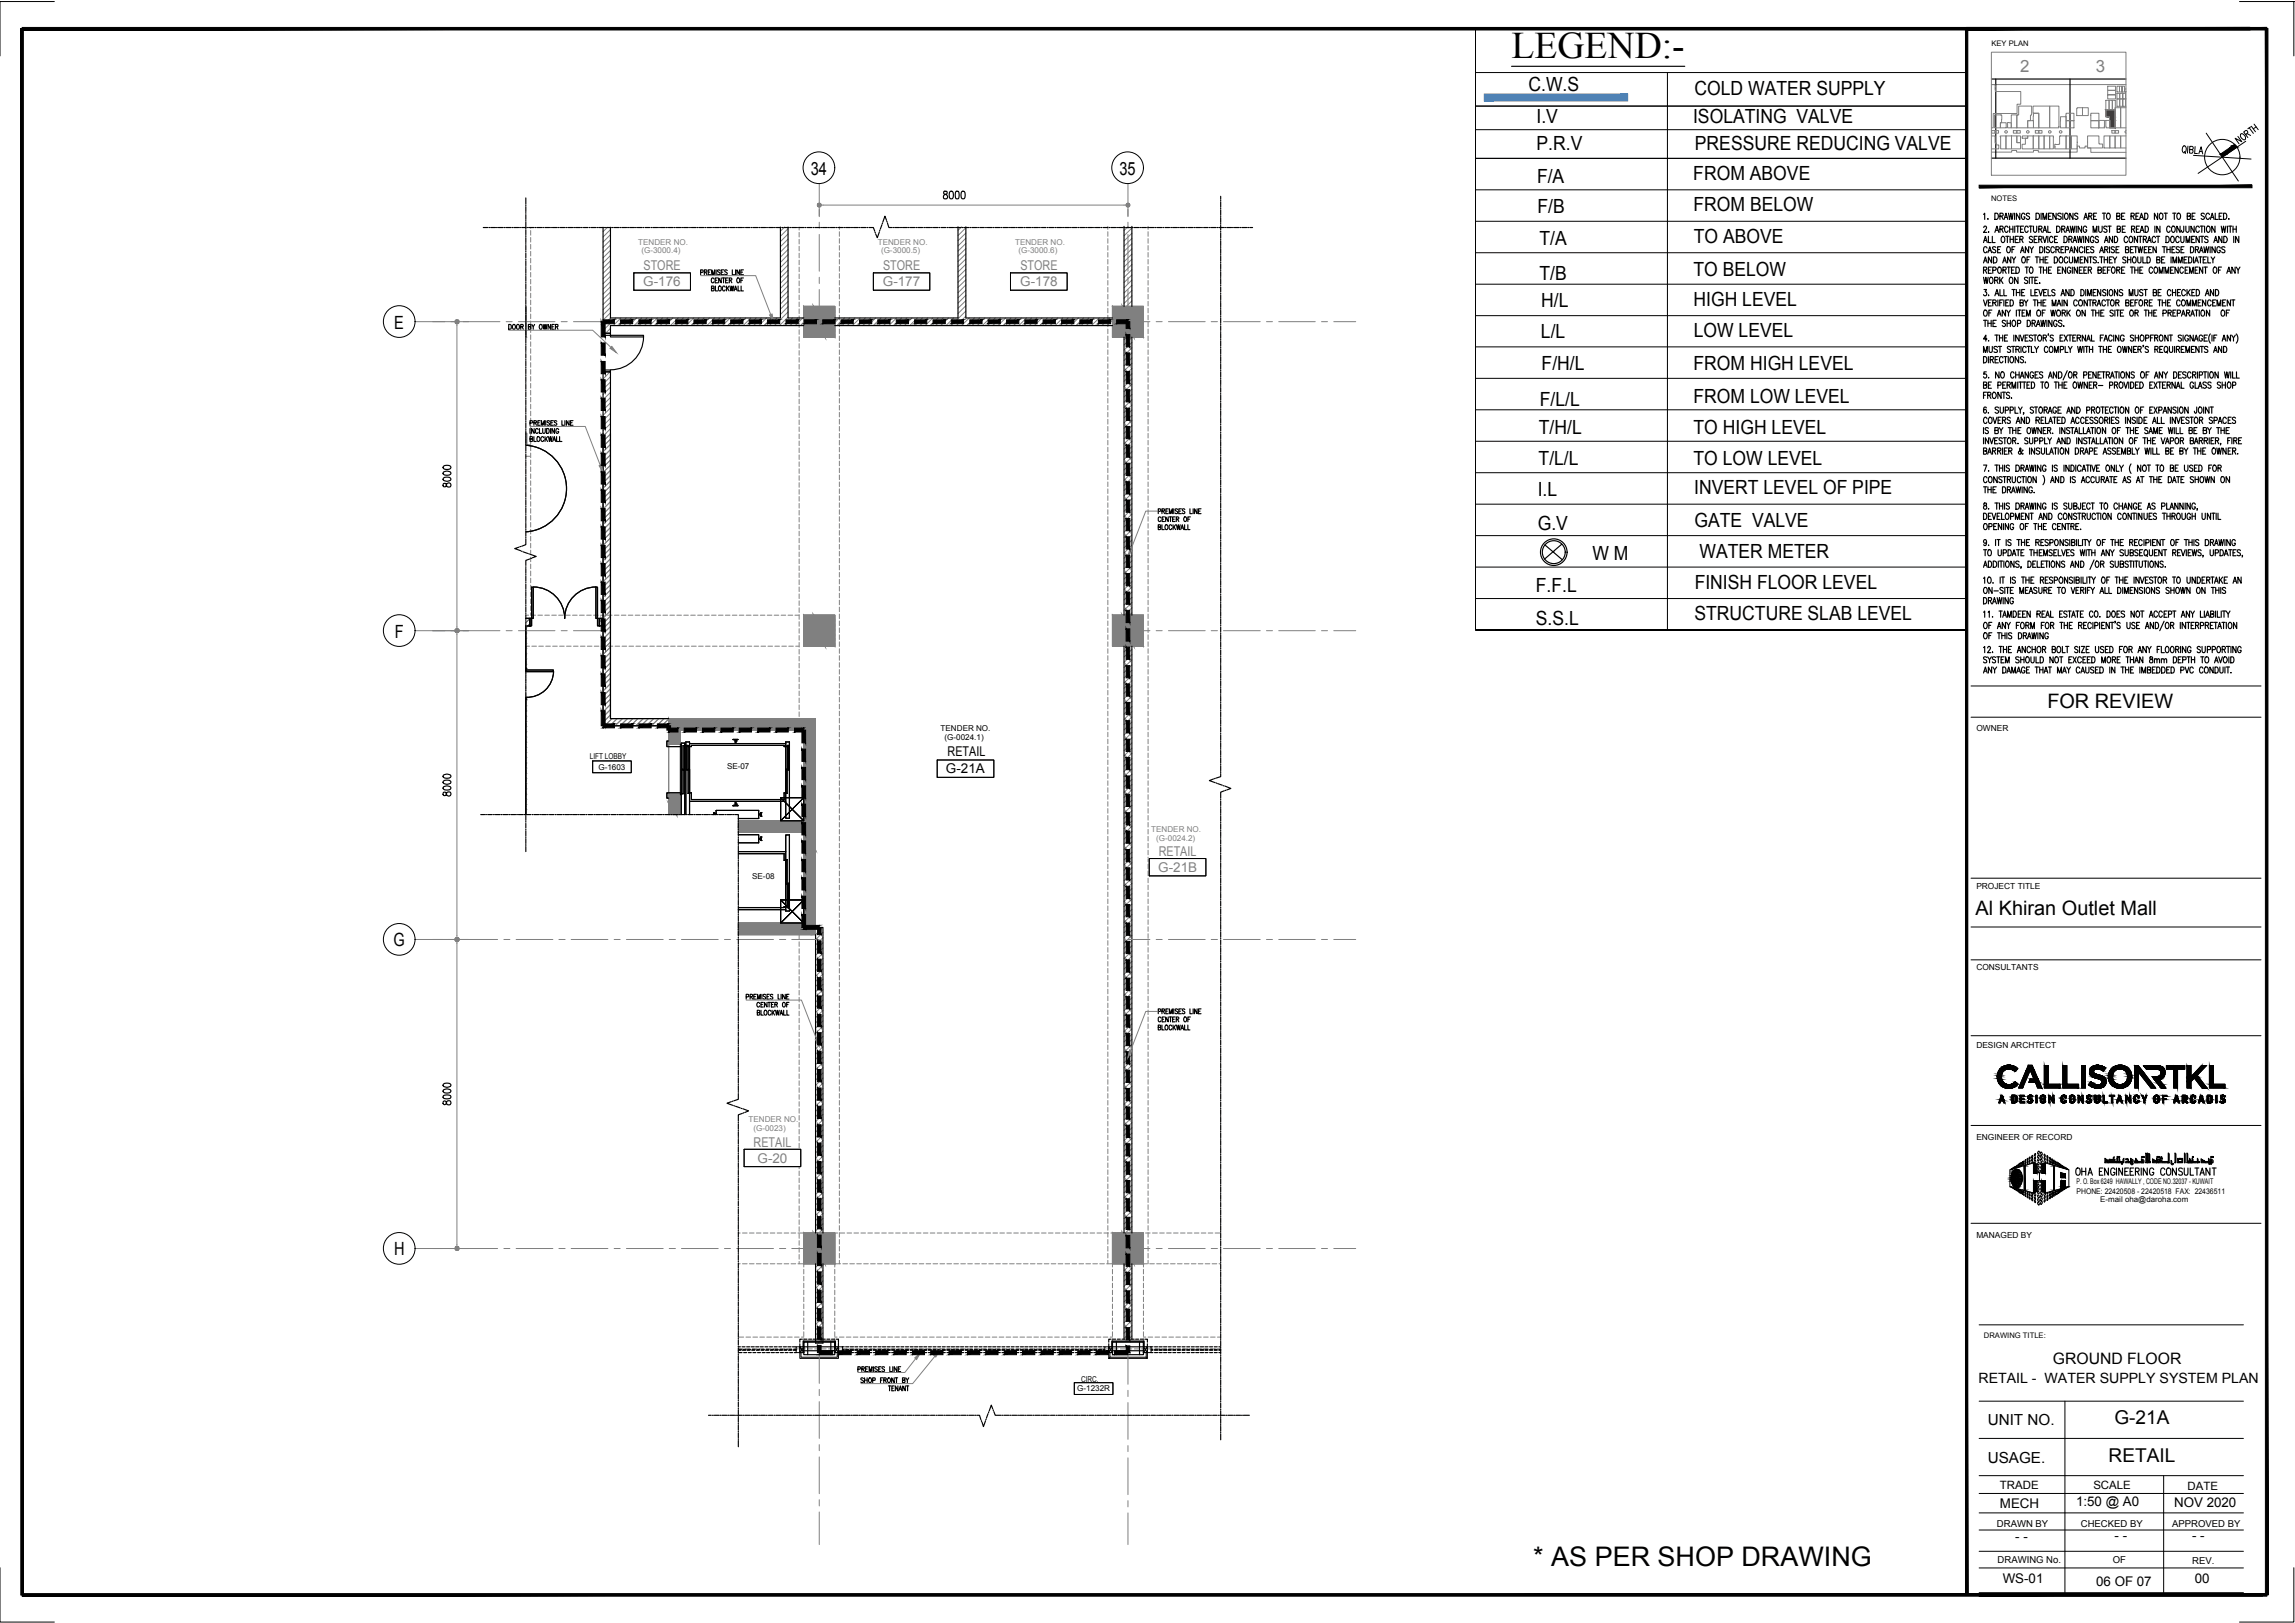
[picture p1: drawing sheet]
<svg xmlns="http://www.w3.org/2000/svg" width="420mm" height="297mm" viewBox="0 0 420 297" stroke-linecap="round" stroke-linejoin="round" font-family="sans-serif">
<defs><g id="words">
<text font-size="6.9" x="276.7" y="10.7">LEGEND:-</text>
<text font-size="4.9" x="280.7" y="286.5">* AS PER SHOP DRAWING</text>
<g font-size="3.6">
<text x="279.8" y="16.6">C.W.S</text>
<text x="310.2" y="17.5">COLD WATER SUPPLY</text>
<text x="281.3" y="22.6">I.V</text>
<text x="310" y="22.6">ISOLATING VALVE</text>
<text x="281.3" y="27.4">P.R.V</text>
<text x="310.3" y="27.4">PRESSURE REDUCING VALVE</text>
<text x="281.4" y="33.4">F/A</text>
<text x="310" y="33">FROM ABOVE</text>
<text x="281.5" y="39.1">F/B</text>
<text x="310" y="38.6">FROM BELOW</text>
<text x="281.9" y="44.8">T/A</text>
<text x="310.1" y="44.5">TO ABOVE</text>
<text x="281.9" y="51.2">T/B</text>
<text x="310" y="50.5">TO BELOW</text>
<text x="282.2" y="56.2">H/L</text>
<text x="310" y="56">HIGH LEVEL</text>
<text x="282.1" y="61.9">L/L</text>
<text x="310.1" y="61.7">LOW LEVEL</text>
<text x="282.2" y="67.8">F/H/L</text>
<text x="310" y="67.8">FROM HIGH LEVEL</text>
<text x="281.9" y="74.2">F/L/L</text>
<text x="310" y="73.7">FROM LOW LEVEL</text>
<text x="281.7" y="79.4">T/H/L</text>
<text x="310" y="79.4">TO HIGH LEVEL</text>
<text x="281.7" y="85.1">T/L/L</text>
<text x="310" y="85.1">TO LOW LEVEL</text>
<text x="281.5" y="90.7">I.L</text>
<text x="310.2" y="90.4">INVERT LEVEL OF PIPE</text>
<text x="281.5" y="97">G.V</text>
<text x="310.2" y="96.4">GATE VALVE</text>
<text x="291.5" y="102.4">W M</text>
<text x="310.3" y="107.8">FINISH FLOOR LEVEL</text>
<text x="311.2" y="102.1">WATER METER</text>
<text x="281.2" y="108.3">F.F.L</text>
<text x="310.2" y="113.5">STRUCTURE SLAB LEVEL</text>
<text x="281.2" y="114.4">S.S.L</text>
<text x="374.8" y="129.6">FOR REVIEW</text>
<text x="361.7" y="167.4">Al Khiran Outlet Mall</text>
</g>
<g font-size="3.5">
<text x="387.1" y="260.7">G-21A</text>
<text x="386" y="267.5">RETAIL</text>
</g>
<g font-size="3.3">
<text x="148.4" y="32">34</text>
<text x="204.9" y="32">35</text>
<text x="72.2" y="60.1">E</text>
<text x="72.3" y="116.7">F</text>
<text x="72.1" y="173.2">G</text>
<text x="72.1" y="229.7">H</text>
</g>
<g font-size="3.1" fill="#808080">
<text x="369.9" y="13.1">2</text>
<text x="383.7" y="13.1">3</text>
</g>
<text font-size="2.9" x="375.8" y="249.7">GROUND FLOOR</text>
<g font-size="2.8">
<text x="363.9" y="260.8">UNIT NO.</text>
<text x="363.9" y="267.7">USAGE.</text>
</g>
<text font-size="2.6" x="362.2" y="253.1">RETAIL - WATER SUPPLY SYSTEM PLAN</text>
<g font-size="2.5" fill="#808080">
<text x="117.8" y="52.4">G-176</text>
<text x="117.8" y="49.4">STORE</text>
<text x="161.6" y="52.4">G-177</text>
<text x="161.7" y="49.4">STORE</text>
<text x="186.8" y="52.4">G-178</text>
<text x="186.8" y="49.4">STORE</text>
<text x="212" y="159.6">G-21B</text>
<text x="212.1" y="156.6">RETAIL</text>
<text x="138" y="209.8">RETAIL</text>
<text x="138.7" y="212.8">G-20</text>
</g>
<g font-size="2.5">
<text x="173.2" y="141.5">G-21A</text>
<text x="173.5" y="138.3">RETAIL</text>
</g>
<g font-size="2.4">
<text x="380.1" y="275.6">1:50 @ A0</text>
<text x="398" y="275.8">NOV 2020</text>
<text x="366.1" y="276">MECH</text>
<text x="368.9" y="282">- -</text>
<text x="387.1" y="281.9">- -</text>
<text x="401.3" y="281.9">- -</text>
<text x="366.6" y="289.8">WS-01</text>
<text x="383.8" y="290.2">06 OF 07</text>
<text x="401.8" y="289.8">00</text>
</g>
<g font-size="2.1">
<text x="366.1" y="272.6">TRADE</text>
<text x="383.2" y="272.6">SCALE</text>
<text x="400.5" y="272.6">DATE</text>
</g>
<g font-size="1.7">
<text x="365.6" y="279.4">DRAWN BY</text>
<text x="381" y="279.4">CHECKED BY</text>
<text x="397.7" y="279.4">APPROVED BY</text>
<text x="365.7" y="286">DRAWING No.</text>
<text x="386.8" y="286">OF</text>
<text x="401.4" y="286.2">REV.</text>
</g>
<g font-size="1.5" fill="#808080">
<text x="116.8" y="44.8">TENDER NO.</text>
<text x="117.4" y="46.3">(G-3000.4)</text>
<text x="160.7" y="44.8">TENDER NO.</text>
<text x="161.3" y="46.3">(G-3000.5)</text>
<text x="185.8" y="44.8">TENDER NO.</text>
<text x="186.4" y="46.3">(G-3000.6)</text>
<text x="210.8" y="152.3">TENDER NO.</text>
<text x="211.7" y="153.9">(G-0024.2)</text>
<text x="137" y="205.3">TENDER NO.</text>
<text x="137.9" y="206.9">(G-0023)</text>
</g>
<g font-size="1.5">
<text x="172.2" y="133.8">TENDER NO.</text>
<text x="172.9" y="135.4">(G-0024.1)</text>
<text x="361.8" y="133.8">OWNER</text>
<text x="108" y="138.9">LIFT LOBBY</text>
<text x="109.6" y="140.9">G-1603</text>
<text x="133.1" y="140.7">SE-07</text>
<text x="137.7" y="160.9">SE-08</text>
<text x="361.8" y="162.6">PROJECT TITLE</text>
<text x="361.8" y="177.6">CONSULTANTS</text>
<text x="361.8" y="191.9">DESIGN ARCHTECT</text>
<text x="361.8" y="208.7">ENGINEER OF RECORD</text>
<text x="361.8" y="226.6">MANAGED BY</text>
<text x="197.2" y="254.7">G-1232R</text>
<text x="197.9" y="252.9">CIRC.</text>
</g>
<g font-size="1.4">
<text x="364.6" y="8.5">KEY PLAN</text>
<text x="364.5" y="36.8">NOTES</text>
<text x="380.2" y="218.5">PHONE: 22420508 - 22420518 FAX: 22436511</text>
<text x="380.2" y="216.8">P. O. Box 6249 HAWALLY , CODE NO.32037 - KUWAIT</text>
<text x="384.5" y="219.9">E-mail oha@daroha.com</text>
<text x="363.2" y="245">DRAWING TITLE:</text>
</g>
</g></defs>
<!-- layer: General Layout mezz$0$S-280-M_STRUCT_FRAME -->
<g fill="none" stroke="#808080" stroke-width=".18">
<path d="M97.2 41.6v.2M97.2 42.2v.8M97.2 43.5v.8M97.2 44.7v.9M97.2 46v.8M97.2 47.3v.8M97.2 48.5v.9M97.2 49.9v.8M97.2 51.1v.9M97.2 52.4v.8M97.2 53.7v.8M97.2 54.9v.9"/>
<path d="M97.2 56.2v.9M97.2 57.5v.8M97.2 58.7v.9M146.3 41.6v.5M146.3 42.5v.9M146.3 43.8v.8M146.3 45.1v.8M146.3 46.3v.9M146.3 47.6v.9M146.3 48.9v.8M146.3 50.2v.8M146.3 51.4v.9"/>
<path d="M146.3 52.7v.9M146.3 54v.8M146.3 55.3v.8M146.3 56.5v.9M146.3 57.8v.9M146.3 59.1v.8M153.7 41.5v.5M153.7 42.4v.9M153.7 43.7v.8M153.7 44.9v.9M153.7 46.2v.9M153.7 47.5v.8"/>
<path d="M153.7 48.8v.8M153.7 50.1v.8M153.7 51.3v.9M153.7 52.6v.9M153.7 53.9v.8M153.7 55.1v.9M153.7 56.4v.9M153.7 57.7v.8M153.7 59v.8M202.8 41.4v.6M202.8 42.4v.9M202.8 43.7v.8"/>
<path d="M202.8 44.9v.9M202.8 46.2v.9M202.8 47.5v.8M202.8 48.8v.8M202.8 50.1v.8M202.8 51.3v.9M202.8 52.6v.9M202.8 53.9v.8M202.8 55.1v.9M202.8 56.4v.9M202.8 57.7v.8M202.8 59v.8"/>
<path d="M210.2 41.4v.6M210.2 42.4v.9M210.2 43.7v.8M210.2 44.9v.9M210.2 46.2v.9M210.2 47.5v.8M210.2 48.8v.8M210.2 50.1v.8M210.2 51.3v.9M210.2 52.6v.9M210.2 53.9v.8M210.2 55.1v.9"/>
<path d="M210.2 56.4v.9M210.2 57.7v.8M210.2 59v.8M97.2 60v.9M97.2 61.3v.8M97.2 62.6v.8M97.2 63.8v.9M97.2 65.1v.8M97.2 66.4v.8M97.2 67.6v.9M97.2 68.9v.9M97.2 70.2v.8"/>
<path d="M97.2 71.4v.9M97.2 72.7v.9M97.2 74v.8M97.2 75.3v.8M97.2 76.5v.9M97.2 77.8v.9M97.2 79.1v.9M146.3 60.4v.8M146.3 61.6v.9M146.3 62.9v.8M146.3 64.2v.8M146.3 65.4v.9"/>
<path d="M146.3 66.7v.8M146.3 68v.8M146.3 69.2v.9M146.3 70.5v.9M146.3 71.8v.8M146.3 73.1v.8M146.3 74.3v.9M146.3 75.6v.8M146.3 76.9v.8M146.3 78.1v.9M146.3 79.4v.9M153.7 60.2v.9"/>
<path d="M153.7 61.5v.8M153.7 62.8v.8M153.7 64v.9M153.7 65.3v.9M153.7 66.6v.8M153.7 67.8v.9M153.7 69.1v.9M153.7 70.4v.8M153.7 71.7v.8M153.7 72.9v.9M153.7 74.2v.8M153.7 75.5v.8"/>
<path d="M153.7 76.7v.9M153.7 78v.9M153.7 79.3v.9M202.8 60.2v.9M202.8 61.5v.8M202.8 62.8v.8M202.8 64v.9M202.8 65.3v.9M202.8 66.6v.8M202.8 67.8v.9M202.8 69.1v.9M202.8 70.4v.8"/>
<path d="M202.8 71.7v.8M202.8 72.9v.9M202.8 74.2v.8M202.8 75.5v.8M202.8 76.7v.9M202.8 78v.9M202.8 79.3v.9M210.2 60.2v.9M210.2 61.5v.8M210.2 62.8v.8M210.2 64v.9M210.2 65.3v.9"/>
<path d="M210.2 66.6v.8M210.2 67.8v.9M210.2 69.1v.9M210.2 70.4v.8M210.2 71.7v.8M210.2 72.9v.9M210.2 74.2v.8M210.2 75.5v.8M210.2 76.7v.9M210.2 78v.9M210.2 79.3v.9M96.3 81.4h.9"/>
<path d="M97.2 80.4v.8M97.2 81.6v.9M97.2 82.9v.9M97.2 84.2v.8M97.2 85.5v.8M97.2 86.7v.9M97.2 88v.8M97.2 89.3v.8M97.2 90.5v.9M97.2 91.8v.9M97.2 93.1v.8M97.2 94.3v.9"/>
<path d="M97.2 95.6v.9M97.2 96.9v.8M97.2 98.2v.8M97.2 99.4v.9M146.3 80.7v.9M146.3 82v.8M146.3 83.3v.8M146.3 84.5v.9M146.3 85.8v.8M146.3 87.1v.8M146.3 88.3v.9M146.3 89.6v.9"/>
<path d="M146.3 90.9v.8M146.3 92.1v.9M146.3 93.4v.9M146.3 94.7v.8M146.3 96v.8M146.3 97.2v.9M146.3 98.5v.8M146.3 99.8v.8M153.7 80.6v.8M153.7 81.9v.8M153.7 83.1v.9M153.7 84.4v.8"/>
<path d="M153.7 85.7v.8M153.7 86.9v.9M153.7 88.2v.9M153.7 89.5v.8M153.7 90.7v.9M153.7 92v.9M153.7 93.3v.8M153.7 94.6v.8M153.7 95.8v.9M153.7 97.1v.8M153.7 98.4v.8M153.7 99.6v.9"/>
<path d="M202.8 80.6v.8M202.8 81.9v.8M202.8 83.1v.9M202.8 84.4v.8M202.8 85.7v.8M202.8 86.9v.9M202.8 88.2v.9M202.8 89.5v.8M202.8 90.7v.9M202.8 92v.9M202.8 93.3v.8M202.8 94.6v.8"/>
<path d="M202.8 95.8v.9M202.8 97.1v.8M202.8 98.4v.8M202.8 99.6v.9M210.2 80.6v.8M210.2 81.9v.8M210.2 83.1v.9M210.2 84.4v.8M210.2 85.7v.8M210.2 86.9v.9M210.2 88.2v.9M210.2 89.5v.8"/>
<path d="M210.2 90.7v.9M210.2 92v.9M210.2 93.3v.8M210.2 94.6v.8M210.2 95.8v.9M210.2 97.1v.8M210.2 98.4v.8M210.2 99.6v.9M96.3 119.3v.8M96.3 112.6h.5M96.9 118.3h-.6v.6M97.2 100.7v.8"/>
<path d="M97.2 102v.8M97.2 103.2v.9M97.2 104.5v.9M97.2 105.8v.9M97.2 107.1v.8M97.2 108.4v.8M97.2 109.6v.9M97.2 110.9v.8M97.2 112.2v.4M97.2 112.6h.8M97.4 118.3h.8M98.5 112.6h.8"/>
<path d="M98.6 118.3h.9M99.7 112.6h.9M99.9 118.3h.9M101 112.6h.9M101.2 118.3h.8M102.3 112.6h.8M102.4 118.3h.9M103.5 112.6h.9M103.7 118.3h.9M104.8 112.6h.9M105 118.3h.8M106.1 112.6h.9"/>
<path d="M106.3 118.3h.8M107.4 112.6h.8M107.5 118.3h.9M108.7 112.6h.8M108.8 118.3h.8M109.9 112.6h.9M110.1 118.3h.8M111.2 112.6h.9M111.3 118.3h.9M112.5 112.6h.8M112.6 118.3h.9M113.7 112.6h.9"/>
<path d="M113.9 118.3h.8M115 112.6h.9M115.1 118.3h.9M116.3 112.6h.8M116.4 118.3h.9M117.6 112.6h.8M117.7 118.3h.8M118.8 112.6h.9M119 118.3h.8M120.1 112.6h.8M120.2 118.3h.9M121.4 112.6h.8"/>
<path d="M121.5 118.3h.8M122.6 112.6h.9M122.8 118.3h.8M123.9 112.6h.9M124 118.3h.9M125.2 112.6h.8M125.3 118.3h.9M126.4 112.6h.9M126.6 118.3h.9M127.7 112.6h.9M127.9 118.3h.8M129 112.6h.8"/>
<path d="M129.2 118.3h.8M130.3 112.6h.8M130.4 118.3h.9M131.5 112.6h.9M131.7 118.3h.8M132.8 112.6h.8M133 118.3h.8M134.1 112.6h.8M134.2 118.3h.9M135.3 112.6h.9M135.5 118.3h.9M136.6 112.6h.9"/>
<path d="M136.8 118.3h.8M137.9 112.6h.9M138 118.3h.9M139.2 112.6h.8M139.3 118.3h.9M140.5 112.6h.8M140.6 118.3h.8M141.7 112.6h.9M141.9 118.3h.8M143 112.6h.8M143.1 118.3h.9M144.3 112.6h.8"/>
<path d="M144.4 118.3h.8M145.5 112.6h.8M145.7 118.3h.6M146.3 101v.9M146.3 102.3v.9M146.3 103.6v.8M146.3 104.8v.9M146.3 106.1v.9M146.3 107.4v.9M146.3 108.7v.8M146.3 110v.8M146.3 111.2v.9"/>
<path d="M146.3 112.5v.9M146.3 113.8v.8M146.3 115v.9M146.3 116.3v.9M146.3 117.6v.8M146.3 118.9v.8M153.7 100.9v.9M153.7 102.2v.8M153.7 103.4v.9M153.7 104.8v.8M153.7 106v.9M153.7 107.3v.8"/>
<path d="M153.7 108.6v.8M153.7 109.8v.9M153.7 111.1v.9M153.7 112.4v.8M153.7 113.7v.8M153.7 114.9v.9M153.7 116.2v.8M153.7 117.5v.8M153.7 118.7v.9M202.8 100.9v.9M202.8 102.2v.8M202.8 103.4v.9"/>
<path d="M202.8 104.7v.9M202.8 106v.9M202.8 107.3v.8M202.8 108.6v.8M202.8 109.8v.9M202.8 111.1v.9M202.8 112.4v.8M202.8 113.7v.8M202.8 114.9v.9M202.8 116.2v.8M202.8 117.5v.8M202.8 118.7v.9"/>
<path d="M210.2 100.9v.9M210.2 102.2v.8M210.2 103.4v.9M210.2 104.7v.9M210.2 106v.9M210.2 107.3v.8M210.2 108.6v.8M210.2 109.8v.9M210.2 111.1v.9M210.2 112.4v.8M210.2 113.7v.8M210.2 114.9v.9"/>
<path d="M210.2 116.2v.8M210.2 117.5v.8M210.2 118.7v.9M96.3 120.6v.8M96.3 121.8v.9M96.3 123.1v.8M96.3 124.4v.8M96.3 125.6v.9M96.3 126.9v.8M96.3 128.2v.9M96.3 129.5v.8M96.3 130.8v.8"/>
<path d="M96.3 132v.9M96.3 133.3v.8M96.3 134.6v.8M96.3 135.8v.9M96.3 137.1v.9M96.3 138.4v.8M96.3 139.6v.9M146.3 120.1v.9M146.3 121.4v.8M146.3 122.7v.8M146.3 123.9v.9M146.3 125.2v.9"/>
<path d="M146.3 126.5v.8M146.3 127.7v.9M146.3 129v.9M146.3 130.3v.8M146.3 131.6v.8M146.3 132.8v.8M153.7 120v.8M153.7 121.3v.8M153.7 122.5v.9M153.7 123.8v.9M153.7 125.1v.8M153.7 126.4v.8"/>
<path d="M153.7 127.6v.9M153.7 128.9v.8M153.7 130.2v.8M153.7 131.4v.9M153.7 132.7v.9M153.7 134v.9M153.7 135.3v.8M153.7 136.6v.8M153.7 137.8v.9M153.7 139.1v.8M202.8 120v.8M202.8 121.3v.8"/>
<path d="M202.8 122.5v.9M202.8 123.8v.9M202.8 125.1v.8M202.8 126.4v.8M202.8 127.6v.9M202.8 128.9v.8M202.8 130.2v.8M202.8 131.4v.9M202.8 132.7v.9M202.8 134v.9M202.8 135.3v.8M202.8 136.6v.8"/>
<path d="M202.8 137.8v.9M202.8 139.1v.8M210.2 120v.8M210.2 121.3v.8M210.2 122.5v.9M210.2 123.8v.9M210.2 125.1v.8M210.2 126.4v.8M210.2 127.6v.9M210.2 128.9v.8M210.2 130.2v.8M210.2 131.4v.9"/>
<path d="M210.2 132.7v.9M210.2 134v.9M210.2 135.3v.8M210.2 136.6v.8M210.2 137.8v.9M210.2 139.1v.8M96.3 140.9v.9M96.3 142.2v.8M96.3 143.5v.8M96.3 144.7v.9M96.3 146v.8M96.3 147.3v.8"/>
<path d="M96.3 148.5v.6M153.7 140.4v.8M153.7 141.6v.9M153.7 142.9v.8M153.7 144.2v.8M153.7 145.4v.9M153.7 146.7v.9M153.7 148v.8M153.7 149.3v.8M153.7 150.5v.9M153.7 151.8v.8M153.7 153.1v.8"/>
<path d="M153.7 154.3v.9M153.7 155.6v.8M153.7 156.9v.8M153.7 158.1v.9M153.7 159.4v.9M202.8 140.4v.8M202.8 141.6v.9M202.8 142.9v.8M202.8 144.2v.8M202.8 145.4v.9M202.8 146.7v.9M202.8 148v.8"/>
<path d="M202.8 149.3v.8M202.8 150.5v.9M202.8 151.8v.8M202.8 153.1v.8M202.8 154.3v.9M202.8 155.6v.8M202.8 156.9v.8M202.8 158.1v.9M202.8 159.4v.9M210.2 140.4v.8M210.2 141.6v.9M210.2 142.9v.8"/>
<path d="M210.2 144.2v.8M210.2 145.4v.9M210.2 146.7v.9M210.2 148v.8M210.2 149.3v.8M210.2 150.5v.9M210.2 151.8v.8M210.2 153.1v.8M210.2 154.3v.9M210.2 155.6v.8M210.2 156.9v.8M210.2 158.1v.9"/>
<path d="M210.2 159.4v.9M146.3 168.9v.5M146.3 169.8v.9M146.3 171.1v.8M146.3 172.4v.8M146.3 173.6v.9M146.3 174.9v.9M146.3 176.2v.8M146.3 177.4v.9M146.3 178.7v.9M146.3 180v.8M153.7 160.7v.9"/>
<path d="M153.7 162v.8M153.7 163.3v.8M153.7 164.5v.9M153.7 165.8v.9M153.7 167.1v.8M153.7 168.3v.9M153.7 169.6v.9M153.7 170.9v.8M153.7 172.2v.8M153.7 173.4v.9M153.7 174.7v.8M153.7 176v.8"/>
<path d="M153.7 177.2v.9M153.7 178.5v.9M153.7 179.8v.8M202.8 160.7v.9M202.8 162v.8M202.8 163.3v.8M202.8 164.5v.9M202.8 165.8v.9M202.8 167.1v.8M202.8 168.3v.9M202.8 169.6v.9M202.8 170.9v.8"/>
<path d="M202.8 172.2v.8M202.8 173.4v.9M202.8 174.7v.8M202.8 176v.8M202.8 177.2v.9M202.8 178.5v.9M202.8 179.8v.8M210.2 160.7v.9M210.2 162v.8M210.2 163.3v.8M210.2 164.5v.9M210.2 165.8v.9"/>
<path d="M210.2 167.1v.8M210.2 168.3v.9M210.2 169.6v.9M210.2 170.9v.8M210.2 172.2v.8M210.2 173.4v.9M210.2 174.7v.8M210.2 176v.8M210.2 177.2v.9M210.2 178.5v.9M210.2 179.8v.8M146.3 181.3v.8"/>
<path d="M146.3 182.5v.9M146.3 183.8v.8M146.3 185.1v.8M146.3 186.3v.9M146.3 187.6v.9M146.3 188.9v.8M146.3 190.1v.9M146.3 191.4v.9M146.3 192.7v.9M146.3 194v.8M146.3 195.3v.8M146.3 196.5v.9"/>
<path d="M146.3 197.8v.9M146.3 199.1v.8M153.7 181v.9M153.7 182.3v.9M153.7 183.6v.8M153.7 184.9v.8M153.7 186.1v.9M153.7 187.4v.9M153.7 188.7v.9M153.7 190v.8M153.7 191.2v.9M153.7 192.5v.9"/>
<path d="M153.7 193.8v.8M153.7 195.1v.8M153.7 196.3v.9M153.7 197.6v.8M153.7 198.9v.8M202.8 181v.9M202.8 182.3v.9M202.8 183.6v.8M202.8 184.9v.8M202.8 186.1v.9M202.8 187.4v.9M202.8 188.7v.9"/>
<path d="M202.8 190v.8M202.8 191.2v.9M202.8 192.5v.9M202.8 193.8v.8M202.8 195.1v.8M202.8 196.3v.9M202.8 197.6v.8M202.8 198.9v.8M210.2 181v.9M210.2 182.3v.9M210.2 183.6v.8M210.2 184.9v.8"/>
<path d="M210.2 186.1v.9M210.2 187.4v.9M210.2 188.7v.9M210.2 190v.8M210.2 191.2v.9M210.2 192.5v.9M210.2 193.8v.8M210.2 195.1v.8M210.2 196.3v.9M210.2 197.6v.8M210.2 198.9v.8M146.3 200.3v.9"/>
<path d="M146.3 201.6v.9M146.3 202.9v.8M146.3 204.2v.8M146.3 205.4v.9M146.3 206.7v.8M146.3 208v.8M146.3 209.2v.9M146.3 210.5v.9M146.3 211.8v.8M146.3 213v.9M146.3 214.3v.9M146.3 215.6v.8"/>
<path d="M146.3 216.9v.8M146.3 218.1v.9M146.3 219.4v.8M153.7 200.1v.9M153.7 201.4v.9M153.7 202.7v.8M153.7 203.9v.9M153.7 205.2v.9M153.7 206.5v.8M153.7 207.8v.8M153.7 209v.9M153.7 210.3v.8"/>
<path d="M153.7 211.6v.8M153.7 212.8v.9M153.7 214.1v.9M153.7 215.4v.9M153.7 216.7v.8M153.7 218v.8M153.7 219.2v.9M202.8 200.1v.9M202.8 201.4v.9M202.8 202.7v.8M202.8 203.9v.9M202.8 205.2v.9"/>
<path d="M202.8 206.5v.8M202.8 207.8v.8M202.8 209v.9M202.8 210.3v.8M202.8 211.6v.8M202.8 212.8v.9M202.8 214.1v.9M202.8 215.4v.9M202.8 216.7v.8M202.8 218v.8M202.8 219.2v.9M210.2 200.1v.9"/>
<path d="M210.2 201.4v.9M210.2 202.7v.8M210.2 203.9v.9M210.2 205.2v.9M210.2 206.5v.8M210.2 207.8v.8M210.2 209v.9M210.2 210.3v.8M210.2 211.6v.8M210.2 212.8v.9M210.2 214.1v.9M210.2 215.4v.9"/>
<path d="M210.2 216.7v.8M210.2 218v.8M210.2 219.2v.9M135.2 231.3h.3M135.2 225.7h.3M135.9 231.3h.9M135.9 225.7h.9M137.2 231.3h.8M137.2 225.7h.8M138.5 231.3h.8M138.5 225.7h.8M139.7 231.3h.9"/>
<path d="M139.7 225.7h.9M141 231.3h.9M141 225.7h.9M142.3 231.3h.8M142.3 225.7h.8M143.6 231.3h.8M143.6 225.7h.8M144.8 231.3h.9M144.8 225.7h.9M146.1 231.3h1.1v.6M146.1 225.7h1.1M146.3 220.7v.9"/>
<path d="M146.3 222v.8M146.3 223.3v.8M146.3 224.5v.9M146.3 225.8v.8M146.3 227.1v.8M146.3 228.3v.9M146.3 229.6v.8M146.3 230.9v.4M147.2 232.3v.9M147.2 233.6v.8M147.2 234.9v.8M147.2 236.1v.9"/>
<path d="M147.2 237.4v.8M147.2 238.7v.8M147.2 239.9v.9M152.8 232.3v.9M152.8 233.6v.8M152.8 234.9v.8M152.8 236.1v.9M152.8 237.4v.8M152.8 238.7v.8M152.8 239.9v.9M152.8 225.7h.6M153.7 220.5v.8"/>
<path d="M153.7 221.8v.8M153.7 223v.9M153.7 224.3v.9M153.7 225.6v.8M153.7 226.9v.8M153.7 228.1v.9M153.7 229.4v.8M153.7 230.7v.6M153.8 225.7h.8M153.9 231.3h-1.1v.6M154.3 231.3h.9M155.1 225.7h.8"/>
<path d="M155.6 231.3h.8M156.3 225.7h.9M156.8 231.3h.9M157.6 225.7h.9M158.1 231.3h.9M158.9 225.7h.8M159.4 231.3h.8M160.1 225.7h.9M160.7 231.3h.8M161.4 225.7h.9M161.9 231.3h.9M162.7 225.7h.8"/>
<path d="M163.2 231.3h.8M164 225.7h.8M164.5 231.3h.8M165.2 225.7h.9M165.7 231.3h.9M166.5 225.7h.8M167 231.3h.9M167.8 225.7h.8M168.3 231.3h.8M169 225.7h.9M169.5 231.3h.9M170.3 225.7h.9"/>
<path d="M170.8 231.3h.9M171.6 225.7h.8M172.1 231.3h.8M172.8 225.7h.9M173.4 231.3h.8M174.1 225.7h.9M174.6 231.3h.9M175.4 225.7h.8M175.9 231.3h.8M176.7 225.7h.8M177.2 231.3h.8M177.9 225.7h.9"/>
<path d="M178.5 231.3h.8M179.2 225.7h.8M179.7 231.3h.9M180.5 225.7h.9M181 231.3h.9M181.8 225.7h.8M182.3 231.3h.8M183 225.7h.9M183.6 231.3h.8M184.3 225.7h.9M184.8 231.3h.9M185.6 225.7h.8"/>
<path d="M186.1 231.3h.8M186.9 225.7h.8M187.4 231.3h.8M188.1 225.7h.9M188.6 231.3h.9M189.4 225.7h.8M189.9 231.3h.9M190.7 225.7h.8M191.2 231.3h.8M191.9 225.7h.9M192.4 231.3h.9M193.2 225.7h.9"/>
<path d="M193.7 231.3h.9M194.5 225.7h.8M195 231.3h.8M195.7 225.7h.9M196.3 231.3h.8M197 225.7h.9M197.5 231.3h.9M198.3 225.7h.8M198.8 231.3h.8M199.6 225.7h.8M200.1 231.3h.8M200.8 225.7h.9"/>
<path d="M201.3 231.3h.9M202.1 225.7h.8M202.6 231.3h1.1v.6M202.8 220.5v.8M202.8 221.8v.8M202.8 223v.9M202.8 224.3v.9M202.8 225.6v.8M202.8 226.9v.8M202.8 228.1v.9M202.8 229.4v.8M202.8 230.7v.6"/>
<path d="M203.4 225.7h.8M203.7 232.3v.9M203.7 233.6v.8M203.7 234.9v.8M203.7 236.1v.9M203.7 237.4v.8M203.7 238.7v.8M203.7 239.9v.9M204.6 225.7h.9M205.9 225.7h.9M207.2 225.7h.8M208.4 225.7h.9"/>
<path d="M209.3 232.3v.9M209.3 233.6v.8M209.3 234.9v.8M209.3 236.1v.9M209.3 237.4v.8M209.3 238.7v.8M209.3 239.9v.9M209.7 225.7h.9M210.1 231.3h-.8v.6M210.2 220.5v.8M210.2 221.8v.8M210.2 223v.9"/>
<path d="M210.2 224.3v.9M210.2 225.6v.8M210.2 226.9v.8M210.2 228.1v.9M210.2 229.4v.8M210.2 230.7v.6M210.5 231.3h.8M211 225.7h.9M211.8 231.3h.8M212.3 225.7h.8M213 231.3h.9M213.6 225.7h.8"/>
<path d="M214.3 231.3h.8M214.8 225.7h.9M215.6 231.3h.8M216.1 225.7h.9M216.8 231.3h.9M217.4 225.7h.8M218.1 231.3h.8M218.7 225.7h.8M219.4 231.3h.8M219.9 225.7h.9M220.6 231.3h.9M221.2 225.7h.8"/>
<path d="M221.9 231.3h.9M222.5 225.7h.8M223.2 231.3h.3M135.2 246.9h.8M135.3 244.7h.8M136.4 246.9h.8M136.6 244.7h.8M137.7 246.9h.9M137.8 244.7h.9M139 246.9h.8M139.1 244.7h.9M140.3 246.9h.8"/>
<path d="M140.4 244.7h.8M141.5 246.9h.9M141.6 244.7h.9M142.8 246.9h.8M142.9 244.7h.9M144.1 246.9h.8M144.2 244.7h.8M145.3 246.9h.9M145.5 244.7h.8M146.6 246.9h.8M146.7 244.7h.5M147.2 241.2v.8"/>
<path d="M147.2 242.5v.8M147.2 243.7v.9M147.2 245v.9M147.2 246.3v.6M147.9 246.9h.8M149.1 246.9h.9M150.4 246.9h.9M151.7 246.9h.8M152.8 244.7h.4M152.8 241.2v.8M152.8 242.5v.8M152.8 243.7v.9"/>
<path d="M152.8 245v.9M152.8 246.3v.6M153 246.9h.8M153.7 244.7h.8M154.2 246.9h.9M154.9 244.7h.9M155.5 246.9h.8M156.2 244.7h.9M156.8 246.9h.8M157.5 244.7h.8M158 246.9h.9M158.7 244.7h.9"/>
<path d="M159.3 246.9h.8M160 244.7h.9M160.6 246.9h.8M161.3 244.7h.8M161.8 246.9h.9M162.6 244.7h.8M163.1 246.9h.9M163.8 244.7h.9M164.4 246.9h.8M165.1 244.7h.8M165.7 246.9h.8M166.4 244.7h.8"/>
<path d="M166.9 246.9h.9M167.6 244.7h.9M168.2 246.9h.9M168.9 244.7h.9M169.5 246.9h.8M170.2 244.7h.8M170.8 246.9h.8M171.4 244.7h.9M172 246.9h.9M172.7 244.7h.9M173.3 246.9h.9M174 244.7h.8"/>
<path d="M174.6 246.9h.8M175.3 244.7h.8M175.9 246.9h.8M176.5 244.7h.9M177.1 246.9h.9M177.8 244.7h.9M178.4 246.9h.8M179.1 244.7h.9M179.7 246.9h.8M180.4 244.7h.8M180.9 246.9h.9M181.7 244.7h.8"/>
<path d="M182.2 246.9h.8M182.9 244.7h.9M183.5 246.9h.8M184.2 244.7h.8M184.7 246.9h.9M185.5 244.7h.8M186 246.9h.9M186.7 244.7h.9M187.3 246.9h.8M188 244.7h.8M188.6 246.9h.8M189.3 244.7h.8"/>
<path d="M189.8 246.9h.9M190.5 244.7h.9M191.1 246.9h.8M191.8 244.7h.9M192.4 246.9h.8M193.1 244.7h.8M193.6 246.9h.9M194.4 244.7h.8M194.9 246.9h.8M195.6 244.7h.9M196.2 246.9h.8M196.9 244.7h.8"/>
<path d="M197.4 246.9h.9M198.2 244.7h.8M198.8 246.9h.8M199.4 244.7h.9M200 246.9h.9M200.7 244.7h.8M201.3 246.9h.8M202 244.7h.8M202.6 246.9h.8M203.2 244.7h.5M203.7 241.2v.8M203.7 242.5v.8"/>
<path d="M203.7 243.7v.9M203.7 245v.9M203.7 246.3v.6M203.8 246.9h.9M205.1 246.9h.9M206.4 246.9h.8M207.6 246.9h.9M208.9 246.9h.9M209.3 244.7h.5M209.3 241.2v.8M209.3 242.5v.8M209.3 243.7v.9"/>
<path d="M209.3 245v.9M209.3 246.3v.6M210.2 246.9h.8M210.2 244.7h.8M211.5 246.9h.8M211.5 244.7h.8M212.7 246.9h.9M212.7 244.7h.9M214 246.9h.8M214 244.7h.8M215.3 246.9h.8M215.3 244.7h.8"/>
<path d="M216.5 246.9h.9M216.5 244.7h.9M217.8 246.9h.9M217.8 244.7h.9M219.1 246.9h.8M219.1 244.7h.8M220.3 246.9h.9M220.3 244.7h.9M221.6 246.9h.9M221.6 244.7h.9M222.9 246.9h.6M222.9 244.7h.6"/>
</g>
<!-- layer: General Layout mezz$0$S-280-MH_COLUMN -->
<g fill="none" stroke="#808080" stroke-width=".18">
<path d="M152.8 56.7v.6M152.8 57.6v.6M152.8 58.5v.5M152.8 59.4v.5M147.2 61.7h.4M147.9 61.7h.6M148.8 61.7h.6M149.7 61.7h.5M150.6 61.7h.5M151.5 61.7h.4M152.8 60.3v.5M152.8 61.2v.5"/>
<path d="M147.2 118.3h.4M147.9 118.3h.6M148.8 118.3h.6M149.7 118.3h.5M150.6 118.3h.5M151.5 118.3h.4M152.8 113.2v.6M152.8 114.2v.5M152.8 115v.6M152.8 115.9v.5M152.8 116.8v.5M152.8 117.7v.6"/>
<path d="M203.7 118.3h.4M204.4 118.3h.6M205.3 118.3h.6M206.2 118.3h.6M207.1 118.3h.5M208 118.3h.4M209.3 113.2v.6M209.3 114.2v.5M209.3 115v.6M209.3 115.9v.5M209.3 116.8v.5M209.3 117.7v.6"/>
</g>
<!-- layer: General Layout mezz$0$A-200-MH_WALL -->
<path d="M147.2 150.2v.5M147.2 151v.5M147.2 151.9v.4" fill="none" stroke="#808080" stroke-width=".18"/>
<!-- layer: General Layout mezz$0$A-200-M_WALL_EXT -->
<path d="M96.3 79.3h.2v2.1h-.2M122.4 136.3h2.1v9.8h-2.1zM122.4 149.1v-17.6h26.9v39.6h-14.1M124.5 149.1v-15.5h22.7v16.6h-12M135.2 152.3h12v16.6h-12" fill="none" stroke="#808080" stroke-width=".18"/>
<!-- layer: General Layout mezz$0$S-280-M_COLUMN -->
<path d="M147.2 56.1h5.6v5.6h-5.6zM203.7 56.1h5.6v5.6h-5.6zM147.2 112.6h5.6v5.7h-5.6zM203.7 112.6h5.6v5.7h-5.6zM147.2 225.7h5.6v5.6h-5.6zM203.7 225.7h5.6v5.6h-5.6z" fill="none" stroke="#808080" stroke-width=".18"/>
<!-- layer: 01_GROUND FLOOR PLAN$0$ae-00-col-gf-x$0$A-COL -->
<path d="M96.3 56.1v5.6M147.2 56.1h5.6v5.6h-5.6zM203.7 56.1h5.6v5.6h-5.6zM147.2 112.6h5.6v5.7h-5.6zM203.7 112.6h5.6v5.7h-5.6zM147.2 225.7h5.6v5.6h-5.6zM203.7 225.7h5.6v5.6h-5.6z" fill="none" stroke="#808080" stroke-width=".18"/>
<!-- layer: 01_GROUND FLOOR PLAN$0$ae-00-col-gf-x$0$A-COL-HATCH -->
<path d="M96.3 56.1v5.6v-5.6M96.3 61.7h.1" fill="none" stroke="#808080" stroke-width=".18"/>
<g fill="#808080" stroke="#808080" stroke-width=".18">
<path d="M149 56.1h3.8v5.6z"/>
<path d="M149 56.1l3.8 5.6h-1.8z"/>
<path d="M205.5 56.1h3.8v5.6z"/>
<path d="M205.5 56.1l3.8 5.6h-1.8z"/>
<path d="M205.5 112.6h3.8v5.7z"/>
<path d="M205.5 112.6l3.8 5.7h-1.8z"/>
<path d="M149 112.6h3.8v5.7z"/>
<path d="M149 112.6l3.8 5.7h-1.8z"/>
<path d="M149 225.7h3.8v5.6z"/>
<path d="M149 225.7l3.8 5.6h-1.8z"/>
<path d="M205.5 225.7h3.8v5.6z"/>
<path d="M205.5 225.7l3.8 5.6h-1.8z"/>
<path d="M147.2 56.1l3.8 5.6-2-5.6zM147.2 56.1l3.8 5.6h-3.8z"/>
<path d="M203.7 56.1l3.8 5.6-2-5.6zM203.7 56.1l3.8 5.6h-3.8z"/>
<path d="M203.7 112.6l3.8 5.7-2-5.7zM203.7 112.6l3.8 5.7h-3.8z"/>
<path d="M147.2 112.6l3.8 5.7-2-5.7zM147.2 112.6l3.8 5.7h-3.8z"/>
<path d="M147.2 225.7l3.8 5.6-2-5.6zM147.2 225.7l3.8 5.6h-3.8z"/>
<path d="M203.7 225.7l3.8 5.6-2-5.6zM203.7 225.7l3.8 5.6h-3.8z"/>
<path d="M203.7 56.1l3.8 5.6-2-5.6zM203.7 56.1l3.8 5.6h-3.8z"/>
<path d="M147.2 56.1l3.8 5.6-2-5.6zM147.2 56.1l3.8 5.6h-3.8z"/>
<path d="M147.2 112.6l3.8 5.7-2-5.7zM147.2 112.6l3.8 5.7h-3.8z"/>
<path d="M203.7 112.6l3.8 5.7-2-5.7zM203.7 112.6l3.8 5.7h-3.8z"/>
<path d="M147.2 225.7l3.8 5.6-2-5.6zM147.2 225.7l3.8 5.6h-3.8z"/>
<path d="M203.7 225.7l3.8 5.6-2-5.6zM203.7 225.7l3.8 5.6h-3.8z"/>
</g>
<!-- layer: 01_GROUND FLOOR PLAN$0$ae-00-col-gf-x$0$A-CON_WALL -->
<path d="M96.3 79.3v2.1M122.4 149.1v-3.7h2.1v3.7M135.2 150.2h12v-16.6h-22.7v2.7h-2.1v-4.8h26.9v39.6h-14.1M135.2 152.3h12v16.6h-12" fill="none" stroke="#808080" stroke-width=".18"/>
<!-- layer: 01_GROUND FLOOR PLAN$0$ae-00-col-gf-x$0$A-CON-WALL-HATCH -->
<path d="M96.3 79.3v2.1v-2.1M96.3 81.4h.1" fill="none" stroke="#808080" stroke-width=".18"/>
<g fill="#808080" stroke="#808080" stroke-width=".18">
<path d="M145.7 131.5h3.6v5.3z"/>
<path d="M122.4 131.5l2.1 3.1v1.7z"/>
<path d="M122.4 145.4h2.1v3.2z"/>
<path d="M135.2 150.2h10.5l-10.5 1.2z"/>
<path d="M135.2 168.9h12l-12 1.3z"/>
<path d="M147.2 133.6l2.1 19.8v-16.6zM147.2 133.6l2.1 19.8-2.1-3.2z"/>
<path d="M135.9 133.6h11.3l-1.5-2.1zM134.5 131.5h11.2l-9.8 2.1z"/>
<path d="M147.2 150.2l2.1 5.3v-2.1zM145.7 150.2h1.5l2.1 5.3z"/>
<path d="M124.5 133.6h11.4l-1.4-2.1zM123.1 131.5h11.4l-10 2.1z"/>
<path d="M147.2 152.3l2.1 18.8v-15.6zM147.2 152.3l2.1 18.8-2.1-3.2z"/>
<path d="M123.1 131.5l1.4 3.1v-1zM122.4 131.5h.7l1.4 3.1z"/>
<path d="M147.2 167.9l1.4 3.2h.7zM147.2 167.9l1.4 3.2-1.4-2.2z"/>
<path d="M122.4 131.5v1.6l2.1 3.2zM122.4 133.1l2.1 3.2h-2.1z"/>
<path d="M135.2 151.4l12 .9h-12zM135.2 151.4l12 .9-1.5-2.1z"/>
<path d="M122.4 145.4l1.6 3.7h-.2zM122.4 145.4v1.7l1.4 2z"/>
<path d="M124 149.1l.5-.5v.5zM122.4 145.4l1.6 3.7 .5-.5z"/>
<path d="M122.4 147.1l.8 2h-.8zM122.4 147.1l.8 2h.6z"/>
<path d="M135.2 170.2l13.4 .9h-13.4zM135.2 170.2l13.4 .9-1.4-2.2z"/>
<path d="M147.2 133.6l2.1 19.8v-16.6zM147.2 133.6l2.1 19.8-2.1-3.2z"/>
<path d="M135.9 133.6h11.3l-1.5-2.1zM134.5 131.5h11.2l-9.8 2.1z"/>
<path d="M147.2 150.2l2.1 5.3v-2.1zM145.7 150.2h1.5l2.1 5.3z"/>
<path d="M124.5 133.6h11.4l-1.4-2.1zM123.1 131.5h11.4l-10 2.1z"/>
<path d="M147.2 152.3l2.1 18.8v-15.6zM147.2 152.3l2.1 18.8-2.1-3.2z"/>
<path d="M123.1 131.5l1.4 3.1v-1zM122.4 131.5h.7l1.4 3.1z"/>
<path d="M147.2 167.9l1.4 3.2h.7zM147.2 167.9l1.4 3.2-1.4-2.2z"/>
<path d="M122.4 131.5v1.6l2.1 3.2zM122.4 133.1l2.1 3.2h-2.1z"/>
<path d="M135.2 151.4l12 .9h-12zM135.2 151.4l12 .9-1.5-2.1z"/>
<path d="M122.4 145.4l1.6 3.7h-.2zM122.4 145.4v1.7l1.4 2z"/>
<path d="M124 149.1l.5-.5v.5zM122.4 145.4l1.6 3.7 .5-.5z"/>
<path d="M122.4 147.1l.8 2h-.8zM122.4 147.1l.8 2h.6z"/>
<path d="M135.2 170.2l13.4 .9h-13.4zM135.2 170.2l13.4 .9-1.4-2.2z"/>
</g>
<!-- layer: 01_GROUND FLOOR PLAN$0$ae-00-gf-st-x$0$A-DOOR -->
<path d="M96.3 81.5a7.9 7.9 0 0 1 7.4 7.9 7.9 7.9 0 0 1-7.4 7.9" fill="none" stroke="#000" stroke-width=".21"/>
<!-- layer: 01_GROUND FLOOR PLAN$0$ae-00-Elevator-gf-x$0$A-EQPM-SPCL -->
<g fill="none" stroke="#000" stroke-width=".21">
<path d="M122.4 135.6h-.3v1h2.6v-.3h-.2M125.3 136.5h-.2v8.8h-.3v-4.5h.3M125.6 136.4h.4v.2h.6v-.2h17v.2h.5v-.2h.4M126.2 136.1h17.6M134.2 135.4l.9-.1-.4 .1M134.2 135.4h.4M134.6 135.6h.1M134.6 135.4h.1M134.6 136h.1M134.6 135.5v.5M134.7 135.6h.1M134.8 135.4l-.1 .6"/>
<path d="M143.8 135.8h.7v14h-.7zM144.1 136.5h.3v4.4h-.3zM124.5 145.4h.2v-.3h-2.6v1h.3M124.7 149.1v-13.1h.6v13.1M125.1 141h.2M125.6 149.1v-13.3h.6v13.3M126 145.2h.2h-.2M126 140.9h-.3v-4.4h.3v8.7M126 140.8h.2M126.2 145.1h.4v1.2h17v-1.2h.2M126.2 146.7h17.6M130.7 148.7h.1"/>
<path d="M130.7 148.7v.4M130.7 148.7l.1 .1M130.8 148.8v.2M130.8 149h.1M130.8 149h.3M131.1 149.1v-.8h7.8v1.5h-3.7M134.2 147.4h.9M134.2 147.4h.1M134.2 147.4h.4M134.6 147.2h.1M134.7 146.8h.1M134.6 146.8v.5"/>
<path d="M134.7 147.3l-.1 .1M134.7 146.8v.6h.4M134.7 147.2h.1M135.2 152.8h3.7v1.4h-3.7M135.2 156.2h8.4v1.3h.2M135.2 155.9h8.6M138.9 149h.2v.1h-.2M138.9 153.4h.2v.2h-.2zM139.1 149h.1M139.1 149.1h.1M139.1 153.5h.1M139.2 149h.1"/>
<path d="M139.2 149.1h.1M139.2 153.6h.1M139.2 153.4h.1M139.3 149.1v.2M139.3 153.6v.2M139.3 148.8v.2M139.3 148.7h.1M139.3 149.4h.1M139.3 153.8h.1M139.3 153.2h.1M139.3 148.7v.7M139.3 153.2v.6"/>
<path d="M139.3 148.7v.1M139.3 153.2v.2M143.8 152.8h.7v13.9h-.7zM143.9 145.2v-4.4h.2v4.4M143.9 157.3v4.5h.2v-4.5M144.1 145.2h-.2h.2M144.1 157.3h-.2h.2M135.2 166.1h8.4v-.2h.5v.2h.4M135.2 166.5h8.6M144.1 161.7h.3v4.4h-.3z"/>
</g>
<!-- layer: 01_GROUND FLOOR PLAN$0$ae-00-col-gf-x$0$A-WA-HATCH -->
<g fill="none" stroke="#808080" stroke-width=".18">
<path d="M110.7 68.1l-.3 .3M111.7 68.1l-1.3 1.3M111.8 78.5l-1.4 1.3M111.8 79.4l-1.4 1.4M111.8 68.9l-1.4 1.4M111.8 69.9l-1.4 1.3M111.8 70.9l-1.4 1.3M111.8 71.8l-1.4 1.3M111.8 72.8l-1.4 1.3M111.8 73.7l-1.4 1.3M111.8 74.7l-1.4 1.3M111.8 75.6l-1.4 1.3"/>
<path d="M111.8 76.6l-1.4 1.3M111.8 77.5l-1.4 1.4M111.8 98.5l-1.4 1.3M111.8 99.4l-1.4 1.4M111.8 80.4l-1.4 1.3M111.8 81.4l-1.4 1.3M111.8 82.3l-1.4 1.3M111.8 83.3l-1.4 1.3M111.8 84.2l-1.4 1.3M111.8 85.2l-1.4 1.3M111.8 86.1l-1.4 1.3M111.8 87l-1.4 1.4"/>
<path d="M111.8 88l-1.4 1.4M111.8 88.9l-1.4 1.4M111.8 89.9l-1.4 1.4M111.8 90.8l-1.4 1.4M111.8 91.8l-1.4 1.4M111.8 92.7l-1.4 1.4M111.8 93.7l-1.4 1.4M111.8 94.6l-1.4 1.4M111.8 95.6l-1.4 1.4M111.8 96.5l-1.4 1.4M111.8 97.5l-1.4 1.4M96.3 114.5h.1"/>
<path d="M96.3 114.9h.1M96.3 115.9h.1M96.3 116.8h.1M96.3 117.8h.1M96.3 118.7h.1M96.3 119.7h.1M97 113.2l-.7 .7M97 114.2l-.4 .3M110.4 113.2l-.7 .7M111.8 100.4l-1.4 1.3M111.8 101.3l-1.4 1.3M111.8 102.3l-1.4 1.3"/>
<path d="M111.8 103.2l-1.4 1.3M111.8 104.2l-1.4 1.3M111.8 105.1l-1.4 1.4M111.8 106.1l-1.4 1.3M111.8 107l-1.4 1.4M111.8 108l-1.4 1.3M111.8 109l-1.4 1.3M111.8 109.9l-1.4 1.3M111.8 110.9l-1.4 1.3M111.8 111.8l-1.4 1.3M111.8 112.8l-1.8 1.7M111.8 113.7l-1.4 1.3"/>
<path d="M111.8 114.7l-1.4 1.3M111.8 115.6l-1.4 1.4M111.8 116.6l-1.4 1.3M111.8 117.5l-1.4 1.4M111.8 118.4l-1.4 1.4M111.8 119.4l-1.4 1.4M96.3 120.6h.1M96.3 121.6h.1M96.3 128.2h.1M96.3 129.2h.1M96.3 130.1h.1M96.3 131.1h.1"/>
<path d="M96.3 132h.1M96.3 133h.1M96.3 133.9h.1M96.3 134.9h.1M96.3 135.8h.1M96.3 136.8h.1M96.3 137.7h.1M96.3 138.7h.1M96.3 139.6h.1M111.8 120.3l-1.4 1.4M111.8 121.3l-1.4 1.4M111.8 122.2l-1.4 1.4"/>
<path d="M111.8 123.2l-1.4 1.4M111.8 124.1l-1.4 1.4M111.8 125.1l-1.4 1.4M111.8 126.1l-1.4 1.3M111.8 127l-1.4 1.4M111.8 128l-1.4 1.3M111.8 128.9l-1.4 1.4M111.8 129.9l-1.4 1.3M111.8 130.8l-1.4 1.4M112.1 131.5l-1.4 1.3M113 131.5l-1.3 1.3M114 131.5l-1.4 1.3"/>
<path d="M114.9 131.5l-1.4 1.3M115.9 131.5l-1.4 1.3M116.8 131.5l-1.4 1.3M117.8 131.5l-1.4 1.3M118.7 131.5l-1.4 1.3M119.7 131.5l-1.4 1.3M120.6 131.5l-1.3 1.3M121.6 131.5l-1.4 1.3M122.4 131.6l-1.2 1.2M122.4 132.5l-.3 .3M96.3 140.6h.1M96.3 141.5h.1"/>
<path d="M96.3 142.5h.1M96.3 143.5h.1M96.3 144.4h.1M96.3 145.4h.1M96.3 146.3h.1M96.3 147.3h.1M96.3 148.2h.1"/>
</g>
<!-- layer: 01_GROUND FLOOR PLAN$0$ae-00-col-gf-x$0$A-WALL_INT -->
<path d="M96.3 114.5h.9h-.9v7.8zM96.3 113.2h.9M97 113.2v1.3M96.3 122.3h.1M96.3 128h.1M96.3 128v21.1M122.4 131.5h-10.6v-63.4h-1.4v45.1h-.7v1.3h.7v18.3h12" fill="none" stroke="#000" stroke-width=".21"/>
<!-- layer: 01_GROUND FLOOR PLAN$0$ae-00-col-gf-x$0$A-DOOR -->
<path d="M97 113.2h.3v1.3h-.3zM97.3 107.5h.3v5.7h-.3zM97.6 107.4a5.7 5.7 0 0 1 5.8 5.8 5.7 5.7 0 0 1 5.7-5.8M109.1 107.5h.3v5.7h-.3zM109.4 113.2h.3v1.3h-.3zM96.3 122.6h5v.3h-5zM96.3 122.3v.3M96.3 127.7v.3M101.3 122.9a4.8 4.8 0 0 1-5 4.7" fill="none" stroke="#000" stroke-width=".21"/>
<!-- layer: 01_GROUND FLOOR PLAN$0$ae-00-col-gf-x$0$A-PLUM-FIXT -->
<path d="M142.9 146l4.3 4.2v-4.2M147.2 146h-4.3v4.2h4.3M147.2 146l-4.3 4.2M142.9 164.7l4.3 4.2v-4.2M147.2 164.7h-4.3v4.2h4.3M147.2 164.7l-4.3 4.2" fill="none" stroke="#000" stroke-width=".18"/>
<!-- layer: 01_GROUND FLOOR PLAN$0$A-WA-HATCH -->
<g fill="none" stroke="#808080" stroke-width=".18">
<path d="M149.7 169.7l-.4 .4M150.6 169.7l-1.3 1.4M150.7 170.6l-1.4 1.4M150.7 171.6l-1.4 1.4M150.7 172.5l-1.4 1.4M150.7 173.5l-1.4 1.4M150.7 174.4l-1.4 1.4M150.7 175.4l-1.4 1.4M150.7 176.3l-1.4 1.4M150.7 177.3l-1.4 1.4M150.7 178.3l-1.4 1.3M150.7 179.2l-1.4 1.3"/>
<path d="M150.7 180.2l-1.4 1.3M150.7 181.1l-1.4 1.3M150.7 182.1l-1.4 1.3M150.7 183l-1.4 1.3M150.7 184l-1.4 1.3M150.7 184.9l-1.4 1.4M150.7 185.9l-1.4 1.3M150.7 186.8l-1.4 1.4M150.7 187.8l-1.4 1.3M150.7 188.8l-1.4 1.3M150.7 189.7l-1.4 1.3M150.7 190.7l-1.4 1.3"/>
<path d="M150.7 191.6l-1.4 1.3M150.7 192.6l-1.4 1.3M150.7 193.5l-1.4 1.3M150.7 194.5l-1.4 1.3M150.7 195.4l-1.4 1.4M150.7 196.4l-1.4 1.3M150.7 197.3l-1.4 1.4M150.7 198.2l-1.4 1.4M150.7 199.2l-1.4 1.4M150.7 200.1l-1.4 1.4M150.7 201.1l-1.4 1.4M150.7 202l-1.4 1.4"/>
<path d="M150.7 203l-1.4 1.4M150.7 203.9l-1.4 1.4M150.7 204.9l-1.4 1.4M150.7 205.9l-1.4 1.3M150.7 206.8l-1.4 1.4M150.7 207.8l-1.4 1.3M150.7 208.7l-1.4 1.4M150.7 209.7l-1.4 1.3M150.7 210.6l-1.4 1.4M150.7 211.6l-1.4 1.3M150.7 212.5l-1.4 1.4M150.7 213.5l-1.4 1.3"/>
<path d="M150.7 214.4l-1.4 1.4M150.7 215.4l-1.4 1.3M150.7 216.4l-1.4 1.3M150.7 217.3l-1.4 1.3M150.7 218.3l-1.4 1.3M150.7 219.2l-1.4 1.3M149.9 231.3l-.6 .7M150.7 220.2l-1.4 1.3M150.7 221.1l-1.4 1.3M150.7 222.1l-1.4 1.3M150.7 223l-1.4 1.4M150.7 224l-1.4 1.3"/>
<path d="M150.7 224.9l-.8 .8M150.7 231.5l-1.4 1.4M150.7 232.5l-1.4 1.4M150.7 233.5l-1.4 1.3M150.7 234.4l-1.4 1.4M150.7 235.4l-1.4 1.3M150.7 236.3l-1.4 1.4M150.7 237.3l-1.4 1.3M150.7 238.2l-1.4 1.4M150.7 239.2l-1.4 1.3M150.7 240.1l-1.4 1.4M150.7 241.1l-1.4 1.3"/>
<path d="M150.7 242l-1.4 1.4M150.7 243l-1.4 1.3M150.7 244l-1.4 1.3M150.7 244.9l-.9 .9"/>
</g>
<!-- layer: 01_GROUND FLOOR PLAN$0$A-WALL_INT -->
<path d="M149.3 169.7h1.4v56M149.3 171.1v54.6M149.3 231.3v14.5h1.4v-14.5" fill="none" stroke="#000" stroke-width=".21"/>
<path d="M146.4 247.6v1h7.1v-1M146.6 247.6v.8h6.7v-.8M203 248.6h.1M203 247.6v1h7l.1-1M203.2 247.6v.8h6.6v-.8M203.2 248.4l-.2 .2M209.8 248.4l.2 .2" fill="none" stroke="#000" stroke-width=".18"/>
<!-- layer: 01_GROUND FLOOR PLAN$0$AE-00-GF PLAN-ISK-X$0$A-Steel Frame -->
<path d="M147.2 245.6h5.6v2.3h-5.6zM147.2 246.5h5.6M147.2 247.2h5.6M147.9 245.6v2.3M152.1 245.6v2.3M203.7 245.6h5.6v2.3h-5.6zM203.7 246.5h5.6M203.7 247.2h5.6M204.4 245.6v2.3M208.6 245.6v2.3" fill="none" stroke="#000" stroke-width=".21"/>
<!-- layer: 01_GROUND FLOOR PLAN$0$AE-00-GF PLAN-ISK-X$0$A-GLZ-HID -->
<g fill="none" stroke="#000" stroke-width=".21">
<path d="M146.4 247.4l.2 .2M146.4 246.5v.4M146.4 247v.2M146.4 247.3v.1M146.5 246.6l.1 .1M146.5 247.5l-.1 .1M146.6 246.5h-.2l.1 .1M146.6 247.6h.1M146.6 246.5h.1M146.6 246.7l.2 .3M146.6 247.4l-.1 .1M146.7 247.3h-.1"/>
<path d="M146.7 247.1v.1M146.8 247.6h.2M146.8 246.5h.2M146.8 247l.2 .3M146.8 247v.1M146.9 246.9v.1M147 246.7l-.1 .1M147 247.4l.1 .1M147.1 246.5l.1 .1M147.1 246.6l-.1 .1M147.1 247.5l.1 .1M147.2 247.4l-.1 .2"/>
<path d="M147.2 246.7v.2M147.2 247v.2M147.2 247.3v.1M147.2 246.5l-.1 .1M152.8 247.4l.1 .2M152.8 246.7v.2M152.8 247v.2M152.8 247.3v.1M152.8 247.5v.1M152.8 246.5l.1 .1M152.9 246.6l.1 .1M152.9 246.5l-.1 .1"/>
<path d="M152.9 247.4v.1M153 247.6h.4M153 246.5h.4M153 246.7l.1 .3M153 247.3h.1M153.1 247l.3 .3M153.2 247l-.2 .2M153.2 246.9v.1M153.3 246.7v.1M153.4 247.4l.1 .1M153.4 246.5l.1 .1M153.5 246.6l-.1 .1"/>
<path d="M153.5 247.5v.1M153.5 247.4l-.1 .2M153.5 246.5v.4M153.5 247v.2M153.5 247.3v.1M203 247.4l.1 .2M203 246.5v.4M203 247v.2M203 247.3v.1M203 246.6l.1 .1M203.1 246.5l-.1 .1M203.1 247.6h.4"/>
<path d="M203.1 246.5h.4M203.1 247.4l-.1 .2M203.2 246.7v.1M203.2 246.9l.1 .1M203.3 247l.1 .1M203.4 247l-.3 .3M203.4 247.1l.1 .1M203.5 247.3h.1M203.5 246.7l-.1 .3M203.6 246.5l.1 .1M203.6 247.4v.1M203.6 246.6l-.1 .1"/>
<path d="M203.7 247.4l-.1 .2M203.7 246.7v.2M203.7 247v.2M203.7 247.3v.1M203.7 247.5v.1M203.7 246.5l-.1 .1M209.3 247.4l.1 .2M209.3 246.7v.2M209.3 247v.2M209.3 247.3v.1M209.3 246.5l.1 .1M209.4 247.5l-.1 .1"/>
<path d="M209.4 246.5l-.1 .1M209.4 246.6l.1 .1M209.5 247.6h.2M209.5 246.5h.2M209.5 247.4l-.1 .1M209.5 246.7v.1M209.6 246.9v.1M209.7 247v.1M209.7 247l-.2 .3M209.8 247.1v.1M209.8 247.6h.1M209.8 246.5h.1"/>
<path d="M209.8 247.3h.1M209.9 246.7l-.2 .3M209.9 247.4l.1 .1M209.9 246.5h.2l-.1 .1M210 246.6l-.1 .1M210 247.5l.1 .1M210.1 247.4l-.2 .2M210.1 246.5v.4M210.1 247v.2M210.1 247.3v.1"/>
</g>
<!-- layer: 01_GROUND FLOOR PLAN$0$AE-00-GF PLAN-ISK-X$0$A-1 -->
<g fill="none" stroke="#000" stroke-width=".21">
<path d="M146.4 245.9v.6M146.9 245.1h-.5v.5M147 246.5v-1.1h6v1.1M147.2 246.5v-.9h5.6v.9M147.2 245.1h.5M148 245.1h.6M148.8 245.1h.6M149.7 245.1h.6M150.5 245.1h.6M151.4 245.1h.5M152.2 245.1h.6M153.1 245.1h.4v.5"/>
<path d="M153.5 245.9v.5M203 245.9v.6M203.4 245.1h-.4v.5M203.5 246.5v-1.1h6v1.1M203.7 246.5v-.9h5.6v.9M203.7 245.1h.6M204.6 245.1h.5M205.4 245.1h.6M206.2 245.1h.6M207.1 245.1h.5M207.9 245.1h.5M208.7 245.1h.6"/>
<path d="M209.6 245.1h.5v.5M210.1 245.9v.6"/>
</g>
<!-- layer: 01_GROUND FLOOR PLAN$0$AE-00-GF PLAN-ISK-X$0$A-FLOR -->
<path d="M153.5 245.1v1.4" fill="none" stroke="#000" stroke-width=".18"/>
<!-- layer: 01_GROUND FLOOR PLAN$0$AE-00-GF PLAN-ISK-X$0$A-GLAZ-CWMG -->
<path d="M145.8 246.5h.6v1.1h-.6zM153.5 246.5h.7v1.1h-.7zM202.3 246.5h.7v1.1h-.7zM210.1 246.5h.6v1.1h-.6z" fill="none" stroke="#000" stroke-width=".18"/>
<g fill="none" stroke="#000" stroke-width=".21">
<path d="M135.2 246.5h.4M135.2 247.1h.5M135.2 247h.6M135.3 247.6h.5M135.8 246.5h.6M135.9 247.1h.6M136 247h.6M136.1 247.6h.6M136.7 246.5h.5M136.8 247.1h.5M136.9 247h.6M137 247.6h.5"/>
<path d="M137.5 246.5h.6M137.6 247.1h.6M137.7 247h.6M137.8 247.6h.6M138.3 246.5h.6M138.5 247.1h.5M138.6 247h.5M138.7 247.6h.5M139.2 246.5h.5M139.3 247.1h.6M139.4 247h.6M139.5 247.6h.6"/>
<path d="M140 246.5h.6M140.2 247.1h.5M140.3 247h.5M140.3 247.6h.6M140.9 246.5h.5M141 247.1h.6M141.1 247h.5M141.2 247.6h.6M141.7 246.5h.6M141.8 247.1h.6M141.9 247h.6M142 247.6h.6"/>
<path d="M142.6 246.5h.5M142.7 247.1h.6M142.7 247h.6M142.9 247.6h.5M143.4 246.5h.6M143.5 247.1h.6M143.6 247h.5M143.7 247.6h.6M144.2 246.5h.6M144.4 247.1h.5M144.4 247h.6M144.6 247.6h.5"/>
<path d="M145.1 246.5h.7M145.2 247.1h.6M145.3 247h.5M145.4 247.6h.4M154.2 246.5h.4M154.2 247.1h.4M154.2 247.6h.4M154.2 247h.4M154.8 246.5h.6M154.8 247.1h.6M154.8 247.6h.6M154.8 247h.6"/>
<path d="M155.7 246.5h.6M155.7 247.1h.6M155.7 247.6h.6M155.7 247h.6M156.5 246.5h.6M156.5 247.1h.6M156.5 247.6h.6M156.5 247h.6M157.4 246.5h.5M157.4 247.1h.5M157.4 247.6h.5M157.4 247h.5"/>
<path d="M158.2 246.5h.5M158.2 247.1h.5M158.2 247.6h.5M158.2 247h.5M159 246.5h.6M159 247.1h.6M159 247.6h.6M159 247h.6M159.9 246.5h.5M159.9 247.1h.5M159.9 247.6h.5M159.9 247h.5"/>
<path d="M160.7 246.5h.6M160.7 247.1h.6M160.7 247.6h.6M160.7 247h.6M161.5 246.5h.6M161.5 247.1h.6M161.5 247.6h.6M161.5 247h.6M162.4 246.5h.6M162.4 247.1h.6M162.4 247.6h.6M162.4 247h.6"/>
<path d="M163.2 246.5h.6M163.2 247.1h.6M163.2 247.6h.6M163.2 247h.6M164.1 246.5h.5M164.1 247.1h.5M164.1 247.6h.5M164.1 247h.5M164.9 246.5h.6M164.9 247.1h.6M164.9 247.6h.6M164.9 247h.6"/>
<path d="M165.8 246.5h.5M165.8 247.1h.5M165.8 247.6h.5M165.8 247h.5M166.6 246.5h.6M166.6 247.1h.6M166.6 247.6h.6M166.6 247h.6M167.4 246.5h.6M167.4 247.1h.6M167.4 247.6h.6M167.4 247h.6"/>
<path d="M168.3 246.5h.6M168.3 247.1h.6M168.3 247.6h.6M168.3 247h.6M169.1 246.5h.6M169.1 247.1h.6M169.1 247.6h.6M169.1 247h.6M170 246.5h.5M170 247.1h.5M170 247.6h.5M170 247h.5"/>
<path d="M170.8 246.5h.6M170.8 247.1h.6M170.8 247.6h.6M170.8 247h.6M171.7 246.5h.5M171.7 247.1h.5M171.7 247.6h.5M171.7 247h.5M172.5 246.5h.6M172.5 247.1h.6M172.5 247.6h.6M172.5 247h.6"/>
<path d="M173.4 246.5h.5M173.4 247.1h.5M173.4 247.6h.5M173.4 247h.5M174.2 246.5h.6M174.2 247.1h.6M174.2 247.6h.6M174.2 247h.6M175 246.5h.6M175 247.1h.6M175 247.6h.6M175 247h.6"/>
<path d="M175.9 246.5h.5M175.9 247.1h.5M175.9 247.6h.5M175.9 247h.5M176.7 246.5h.5M176.7 247.1h.5M176.7 247.6h.5M176.7 247h.5M177.5 246.5h.6M177.5 247.1h.6M177.5 247.6h.6M177.5 247h.6"/>
<path d="M178.4 246.5h.5M178.4 247.1h.5M178.4 247.6h.5M178.4 247h.5M179.2 246.5h.6M179.2 247.1h.6M179.2 247.6h.6M179.2 247h.6M180.1 246.5h.5M180.1 247.1h.5M180.1 247.6h.5M180.1 247h.5"/>
<path d="M180.9 246.5h.6M180.9 247.1h.6M180.9 247.6h.6M180.9 247h.6M181.7 246.5h.6M181.7 247.1h.6M181.7 247.6h.6M181.7 247h.6M182.6 246.5h.5M182.6 247.1h.5M182.6 247.6h.5M182.6 247h.5"/>
<path d="M183.4 246.5h.6M183.4 247.1h.6M183.4 247.6h.6M183.4 247h.6M184.3 246.5h.5M184.3 247.1h.5M184.3 247.6h.5M184.3 247h.5M185.1 246.5h.6M185.1 247.1h.6M185.1 247.6h.6M185.1 247h.6"/>
<path d="M186 246.5h.5M186 247.1h.5M186 247.6h.5M186 247h.5M186.8 246.5h.6M186.8 247.1h.6M186.8 247.6h.6M186.8 247h.6M187.6 246.5h.6M187.6 247.1h.6M187.6 247.6h.6M187.6 247h.6"/>
<path d="M188.5 246.5h.6M188.5 247.1h.6M188.5 247.6h.6M188.5 247h.6M189.3 246.5h.6M189.3 247.1h.6M189.3 247.6h.6M189.3 247h.6M190.2 246.5h.5M190.2 247.1h.5M190.2 247.6h.5M190.2 247h.5"/>
<path d="M191 246.5h.6M191 247.1h.6M191 247.6h.6M191 247h.6M191.9 246.5h.5M191.9 247.1h.5M191.9 247.6h.5M191.9 247h.5M192.7 246.5h.6M192.7 247.1h.6M192.7 247.6h.6M192.7 247h.6"/>
<path d="M193.5 246.5h.6M193.5 247.1h.6M193.5 247.6h.6M193.5 247h.6M194.4 246.5h.5M194.4 247.1h.5M194.4 247.6h.5M194.4 247h.5M195.2 246.5h.5M195.2 247.1h.5M195.2 247.6h.5M195.2 247h.5"/>
<path d="M196 246.5h.6M196 247.1h.6M196 247.6h.6M196 247h.6M196.9 246.5h.5M196.9 247.1h.5M196.9 247.6h.5M196.9 247h.5M197.7 246.5h.6M197.7 247.1h.6M197.7 247.6h.6M197.7 247h.6"/>
<path d="M198.6 246.5h.5M198.6 247.1h.5M198.6 247.6h.5M198.6 247h.5M199.4 246.5h.6M199.4 247.1h.6M199.4 247.6h.6M199.4 247h.6M200.2 246.5h.6M200.2 247.1h.6M200.2 247.6h.6M200.2 247h.6"/>
<path d="M201.1 246.5h.6M201.1 247.1h.6M201.1 247.6h.6M201.1 247h.6M201.9 246.5h.4M201.9 247.1h.4M201.9 247.6h.4M201.9 247h.4M210.7 246.5h.4M210.7 247.1h.4M210.7 247.6h.4M210.7 247h.4"/>
<path d="M211.4 246.5h.5M211.4 247.1h.5M211.4 247.6h.5M211.4 247h.5M212.2 246.5h.6M212.2 247.1h.6M212.2 247.6h.6M212.2 247h.6M213 246.5h.6M213 247.1h.6M213 247.6h.6M213 247h.6"/>
<path d="M213.9 246.5h.5M213.9 247.1h.5M213.9 247.6h.5M213.9 247h.5M214.7 246.5h.6M214.7 247.1h.6M214.7 247.6h.6M214.7 247h.6M215.6 246.5h.5M215.6 247.1h.5M215.6 247.6h.5M215.6 247h.5"/>
<path d="M216.4 246.5h.6M216.4 247.1h.6M216.4 247.6h.6M216.4 247h.6M217.3 246.5h.5M217.3 247.1h.5M217.3 247.6h.5M217.3 247h.5M218.1 246.5h.6M218.1 247.1h.6M218.1 247.6h.6M218.1 247h.6"/>
<path d="M218.9 246.5h.6M218.9 247.1h.6M218.9 247.6h.6M218.9 247h.6M219.8 246.5h.5M219.8 247.1h.5M219.8 247.6h.5M219.8 247h.5M220.6 246.5h.5M220.6 247.1h.5M220.6 247.6h.5M220.6 247h.5"/>
<path d="M221.4 246.5h.6M221.4 247.1h.6M221.4 247.6h.6M221.4 247h.6M222.3 246.5h.5M222.3 247.1h.5M222.3 247.6h.5M222.3 247h.5M223.1 246.5h.4M223.1 247.1h.4M223.1 247.6h.4M223.1 247h.4"/>
</g>
<!-- layer: 01_GROUND FLOOR PLAN$0$AE-00-GF PLAN-ISK-X$0$A-GLAZ-CURT -->
<path d="M145.8 247v.1" fill="none" stroke="#000" stroke-width=".18"/>
<!-- layer: 01_GROUND FLOOR PLAN$0$ae-00-anno-gf-rmt-200-x$0$G-FLOR-IDEN -->
<path d="M96.3 83.5h.7" fill="none" stroke="#808080" stroke-width=".18"/>
<!-- layer: 01_GROUND FLOOR PLAN$0$AC-00-GF PLAN-00-X$0$A-DOOR -->
<path d="M110.4 61h1.4v.4h-1.4zM110.4 67.7h1.4v.4h-1.4zM111.8 61.4h6v.3h-6zM117.8 61.6a6 6 0 0 1-6 6.1" fill="none" stroke="#000" stroke-width=".21"/>
<!-- layer: 01_GROUND FLOOR PLAN$0$AC-00-GF PLAN-00-X$0$A-WA-HATCH -->
<g fill="none" stroke="#808080" stroke-width=".18">
<path d="M111.2 41.6l-.8 .8M111.8 42l-1.4 1.4M111.8 43l-1.4 1.3M111.8 43.9l-1.4 1.4M111.8 44.9l-1.4 1.3M111.8 45.8l-1.4 1.4M111.8 46.8l-1.4 1.3M111.8 47.7l-1.4 1.4M111.8 48.7l-1.4 1.3M111.8 49.6l-1.4 1.4M111.8 50.6l-1.4 1.3M111.8 51.5l-1.4 1.4"/>
<path d="M111.8 52.5l-1.4 1.3M111.8 53.5l-1.4 1.3M111.8 54.4l-1.4 1.3M111.8 55.4l-1.4 1.3M111.8 56.3l-1.4 1.3M111.8 57.3l-1.4 1.3M111.8 58.2l-1.4 1.3M112.7 58.2l-2.3 2.3M113.7 58.2l-1.4 1.4M114.6 58.2l-1.4 1.4M115.6 58.2l-1.4 1.4M116.5 58.2l-1.4 1.4"/>
<path d="M117.5 58.2l-1.4 1.4M118.4 58.2l-1.4 1.4M119.4 58.2l-1.4 1.4M120.4 58.2l-1.5 1.4M121.3 58.2l-1.4 1.4M122.3 58.2l-1.5 1.4M123.2 58.2l-1.4 1.4M124.2 58.2l-1.5 1.4M125.1 58.2l-1.4 1.4M126.1 58.2l-1.5 1.4M127 58.2l-1.4 1.4M128 58.2l-1.5 1.4"/>
<path d="M128.9 58.2l-1.4 1.4M129.9 58.2l-1.5 1.4M130.8 58.2l-1.4 1.4M131.8 58.2l-1.5 1.4M132.7 58.2l-1.4 1.4M133.7 58.2l-1.5 1.4M134.6 58.2l-1.4 1.4M135.6 58.2l-1.4 1.4M136.5 58.2l-1.4 1.4M137.5 58.2l-1.4 1.4M138.4 58.2l-1.4 1.4M139.4 58.2l-1.4 1.4"/>
<path d="M140.3 58.2l-1.4 1.4M141.3 58.2l-1.4 1.4M142.2 58.2l-1.4 1.4M143.6 41.6l-.7 .7M144.3 41.9l-1.4 1.4M144.3 42.8l-1.4 1.4M144.3 43.8l-1.4 1.4M144.3 44.7l-1.4 1.4M144.3 45.7l-1.4 1.4M144.3 46.6l-1.4 1.4M144.3 47.6l-1.4 1.4M144.3 48.5l-1.4 1.4"/>
<path d="M144.3 49.5l-1.4 1.4M144.3 50.4l-1.4 1.4M144.3 51.4l-1.4 1.4M144.3 52.3l-1.4 1.4M144.3 53.3l-1.4 1.4M144.3 54.2l-1.4 1.5M144.3 55.2l-1.4 1.4M144.3 56.1l-1.4 1.5M144.3 57.1l-2.5 2.5M144.3 58l-1.6 1.6M145.1 58.2l-1.4 1.4M146 58.2l-1.4 1.4"/>
<path d="M147 58.2l-1.4 1.4M147.2 59l-.7 .6M153.7 58.2l-.9 .8M154.6 58.2l-1.4 1.4M155.6 58.2l-1.5 1.4M156.5 58.2l-1.4 1.4M157.5 58.2l-1.5 1.4M158.4 58.2l-1.4 1.4M159.4 58.2l-1.5 1.4M160.3 58.2l-1.4 1.4M161.3 58.2l-1.4 1.4M162.2 58.2l-1.4 1.4"/>
<path d="M163.2 58.2l-1.4 1.4M164.1 58.2l-1.4 1.4M165.1 58.2l-1.4 1.4M166 58.2l-1.4 1.4M167 58.2l-1.4 1.4M167.9 58.2l-1.4 1.4M168.9 58.2l-1.4 1.4M169.8 58.2l-1.4 1.4M170.8 58.2l-1.4 1.4M171.7 58.2l-1.4 1.4M172.7 58.2l-1.4 1.4M173.7 58.2l-1.5 1.4"/>
<path d="M174.6 58.2l-1.4 1.4M176.1 41.5l-.7 .6M176.8 41.7l-1.4 1.4M176.8 42.7l-1.4 1.4M176.8 43.6l-1.4 1.4M176.8 44.6l-1.4 1.4M176.8 45.5l-1.4 1.4M176.8 46.5l-1.4 1.4M176.8 47.4l-1.4 1.4M176.8 48.4l-1.4 1.4M176.8 49.3l-1.4 1.4M176.8 50.3l-1.4 1.4"/>
<path d="M176.8 51.2l-1.4 1.4M176.8 52.1l-1.4 1.5M176.8 53.1l-1.4 1.4M176.8 54l-1.4 1.5M176.8 55l-1.4 1.4M176.8 56l-1.4 1.4M176.8 56.9l-2.7 2.7M176.8 57.9l-1.7 1.7M177.5 58.2l-1.5 1.4M178.4 58.2l-1.4 1.4M179.4 58.2l-1.5 1.4M180.3 58.2l-1.4 1.4"/>
<path d="M181.3 58.2l-1.5 1.4M182.2 58.2l-1.4 1.4M183.2 58.2l-1.5 1.4M184.1 58.2l-1.4 1.4M185.1 58.2l-1.5 1.4M186 58.2l-1.4 1.4M187 58.2l-1.5 1.4M187.9 58.2l-1.4 1.4M188.8 58.2l-1.3 1.4M189.8 58.2l-1.4 1.4M190.8 58.2l-1.4 1.4M191.7 58.2l-1.4 1.4"/>
<path d="M192.7 58.2l-1.4 1.4M193.6 58.2l-1.4 1.4M194.6 58.2l-1.4 1.4M195.5 58.2l-1.4 1.4M196.5 58.2l-1.4 1.4M197.4 58.2l-1.4 1.4M198.4 58.2l-1.4 1.4M199.3 58.2l-1.4 1.4M200.3 58.2l-1.4 1.4M201.3 58.2l-1.5 1.4M202.2 58.2l-1.4 1.4M203.2 58.2l-1.5 1.4"/>
<path d="M203.7 58.6l-1 1M203.7 59.5l-.1 .1M206.5 41.4l-.7 .8M207.2 41.7l-1.4 1.5M207.2 43.6l-1.4 1.5M207.2 45.5l-1.4 1.5M207.2 47.4l-1.4 1.5M207.2 49.3l-1.4 1.5M207.2 51.3l-1.4 1.4M207.2 53.2l-1.4 1.4M207.2 55.1l-1 1M207.2 42.7l-1.4 1.4"/>
<path d="M207.2 44.6l-1.4 1.4M207.2 46.5l-1.4 1.4M207.2 48.4l-1.4 1.4M207.2 50.3l-1.4 1.4M207.2 52.2l-1.4 1.4M207.2 54.1l-1.4 1.4M207.2 56v.1M111.8 60.1l-.9 .9M206.3 61.7l-.5 .5M207.2 61.8l-1.4 1.3M207.2 62.7l-1.4 1.4M207.2 63.7l-1.4 1.4"/>
<path d="M207.2 64.6l-1.4 1.4M207.2 65.5l-1.4 1.5M207.2 66.5l-1.4 1.4M207.2 67.4l-1.4 1.5M207.2 68.4l-1.4 1.4M207.2 69.3l-1.4 1.5M207.2 70.3l-1.4 1.4M207.2 71.2l-1.4 1.5M207.2 72.2l-1.4 1.4M207.2 73.1l-1.4 1.5M207.2 74.1l-1.4 1.4M207.2 75l-1.4 1.5"/>
<path d="M207.2 76l-1.4 1.4M207.2 76.9l-1.4 1.5M207.2 77.9l-1.4 1.4M207.2 78.9l-1.4 1.4M207.2 79.8l-1.4 1.4M207.2 80.8l-1.4 1.4M207.2 81.7l-1.4 1.4M207.2 82.7l-1.4 1.4M207.2 83.6l-1.4 1.4M207.2 84.6l-1.4 1.4M207.2 85.5l-1.4 1.4M207.2 86.5l-1.4 1.4"/>
<path d="M207.2 87.4l-1.4 1.4M207.2 88.4l-1.4 1.4M207.2 89.4l-1.4 1.3M207.2 90.3l-1.4 1.4M207.2 91.3l-1.4 1.4M207.2 92.2l-1.4 1.4M207.2 93.2l-1.4 1.4M207.2 94.1l-1.4 1.4M207.2 95.1l-1.4 1.4M207.2 96l-1.4 1.4M207.2 96.9l-1.4 1.5M207.2 97.9l-1.4 1.4"/>
<path d="M207.2 98.8l-1.4 1.5M207.2 99.8l-1.4 1.4M205.9 118.3h-.1M206.8 118.3l-1 1M207.2 118.9l-1.4 1.4M207.2 119.8l-1.4 1.4M207.2 100.7l-1.4 1.5M207.2 101.7l-1.4 1.4M207.2 102.6l-1.4 1.5M207.2 103.6l-1.4 1.4M207.2 104.5l-1.4 1.5M207.2 105.5l-1.4 1.4"/>
<path d="M207.2 106.5l-1.4 1.4M207.2 107.4l-1.4 1.4M207.2 108.4l-1.4 1.4M207.2 109.3l-1.4 1.4M207.2 110.3l-1.4 1.4M207.2 111.2l-1.3 1.4M207.2 112.2l-.4 .4M207.2 120.8l-1.4 1.4M207.2 121.7l-1.4 1.4M207.2 122.7l-1.4 1.4M207.2 123.6l-1.4 1.4M207.2 124.6l-1.4 1.4"/>
<path d="M207.2 125.5l-1.4 1.4M207.2 126.5l-1.4 1.4M207.2 127.4l-1.4 1.4M207.2 128.3l-1.4 1.5M207.2 129.3l-1.4 1.4M207.2 130.2l-1.4 1.5M207.2 131.2l-1.4 1.4M207.2 132.2l-1.4 1.4M207.2 133.1l-1.4 1.4M207.2 134.1l-1.4 1.4M207.2 135l-1.4 1.4M207.2 136l-1.4 1.4"/>
<path d="M207.2 136.9l-1.4 1.4M207.2 137.9l-1.4 1.4M207.2 138.8l-1.4 1.4M207.2 139.8l-1.4 1.4M207.2 140.7l-1.4 1.4M207.2 141.7l-1.4 1.4M207.2 142.6l-1.4 1.4M207.2 143.6l-1.4 1.4M207.2 144.6l-1.4 1.4M207.2 145.5l-1.4 1.4M207.2 146.5l-1.4 1.4M207.2 147.4l-1.4 1.4"/>
<path d="M207.2 148.4l-1.4 1.4M207.2 149.3l-1.4 1.4M207.2 150.3l-1.4 1.4M207.2 151.2l-1.4 1.4M207.2 152.2l-1.4 1.4M207.2 153.1l-1.4 1.4M207.2 154.1l-1.4 1.4M207.2 155l-1.4 1.4M207.2 156l-1.4 1.4M207.2 156.9l-1.4 1.4M207.2 157.9l-1.4 1.4M207.2 158.8l-1.4 1.4"/>
<path d="M207.2 159.8l-1.4 1.4M207.2 160.7l-1.4 1.4M207.2 161.7l-1.4 1.4M207.2 162.6l-1.4 1.4M207.2 163.6l-1.4 1.4M207.2 164.5l-1.4 1.4M207.2 165.5l-1.4 1.4M207.2 166.4l-1.4 1.4M207.2 167.4l-1.4 1.4M207.2 168.3l-1.4 1.4M207.2 169.3l-1.4 1.4M207.2 170.3l-1.4 1.3"/>
<path d="M207.2 171.2l-1.4 1.4M207.2 172.2l-1.4 1.4M207.2 173.1l-1.4 1.4M207.2 174.1l-1.4 1.4M207.2 175l-1.4 1.4M207.2 176l-1.4 1.4M207.2 176.9l-1.4 1.4M207.2 177.9l-1.4 1.4M207.2 178.8l-1.4 1.4M207.2 179.8l-1.4 1.4M207.2 180.7l-1.4 1.4M207.2 181.7l-1.4 1.4"/>
<path d="M207.2 182.6l-1.4 1.5M207.2 183.6l-1.4 1.4M207.2 184.5l-1.4 1.4M207.2 185.5l-1.4 1.4M207.2 186.4l-1.4 1.4M207.2 187.4l-1.4 1.4M207.2 188.3l-1.4 1.4M207.2 189.3l-1.4 1.4M207.2 190.2l-1.4 1.4M207.2 191.2l-1.4 1.4M207.2 192.1l-1.4 1.4M207.2 193.1l-1.4 1.4"/>
<path d="M207.2 194l-1.4 1.4M207.2 195l-1.4 1.4M207.2 195.9l-1.4 1.4M207.2 196.9l-1.4 1.4M207.2 197.9l-1.4 1.3M207.2 198.8l-1.4 1.4M207.2 199.8l-1.4 1.4M207.2 200.7l-1.4 1.4M207.2 201.7l-1.4 1.4M207.2 202.6l-1.4 1.4M207.2 203.6l-1.4 1.4M207.2 204.5l-1.4 1.4"/>
<path d="M207.2 205.5l-1.4 1.4M207.2 206.4l-1.4 1.4M207.2 207.4l-1.4 1.4M207.2 208.3l-1.4 1.4M207.2 209.3l-1.4 1.4M207.2 210.2l-1.4 1.5M207.2 211.2l-1.4 1.4M207.2 212.1l-1.4 1.5M207.2 213.1l-1.4 1.4M207.2 214l-1.4 1.5M207.2 215l-1.4 1.4M207.2 215.9l-1.4 1.4"/>
<path d="M207.2 216.9l-1.4 1.4M207.2 217.8l-1.4 1.4M207.2 218.8l-1.4 1.4M207.2 219.7l-1.4 1.4M206.1 231.3l-.3 .3M207.1 231.3l-1.3 1.3M207.2 232.1l-1.4 1.4M207.2 233.1l-1.4 1.4M207.2 234l-1.4 1.4M207.2 235l-1.4 1.4M207.2 235.9l-1.4 1.4M207.2 236.9l-1.4 1.4"/>
<path d="M207.2 237.8l-1.4 1.5M207.2 238.8l-1.4 1.4M207.2 239.7l-1.4 1.5M207.2 220.7l-1.4 1.4M207.2 221.6l-1.4 1.4M207.2 222.6l-1.4 1.4M207.2 223.5l-1.4 1.4M207.2 224.5l-1.2 1.2M207.2 225.5l-.2 .2M207.2 240.7l-1.4 1.4M207.2 241.6l-1.4 1.5M207.2 242.6l-1.4 1.4"/>
<path d="M207.2 243.5l-1.4 1.5M207.2 244.5l-.6 .6"/>
</g>
<!-- layer: 01_GROUND FLOOR PLAN$0$AC-00-GF PLAN-00-X$0$A-WALL_INT -->
<g fill="none" stroke="#000" stroke-width=".21">
<path d="M110.4 41.6v19.4h1.4v-1.4h35.4M142.9 41.6v16.6h-31.1v-16.6M144.3 41.6v16.6h2.9M152.8 59.6h50.9M175.4 41.5v16.7h-22.6M176.8 41.5v16.7h26.9M205.8 41.4v14.7M207.2 41.4v14.7M205.8 61.7v50.9M207.2 61.7v50.9M205.8 118.3v107.4M207.2 118.3v107.4"/>
<path d="M205.8 231.3v13.8M207.2 231.3v13.8"/>
</g>
<!-- layer: AE-GRID-B1-X$0$A-GRID -->
<g fill="none" stroke="#808080" stroke-width=".18">
<path d="M150 33.6v5.9M206.5 33.6v5.9M76 58.9h5.4M82.5 58.9h1.2M84.8 58.9h6.7M92.7 58.9h1.1M94.9 58.9h6.7M102.7 58.9h1.1M105 58.9h5.4M150 40.7v1.1M150 42.9v6.7M150 50.7v1.2"/>
<path d="M150 53v5.9M206.5 40.7v1.1M206.5 42.9v6.7M206.5 50.7v1.2M206.5 53v5.9h4M211.7 58.9h1.1M213.9 58.9h6.7M221.7 58.9h1.2M224 58.9h6.7M231.9 58.9h1.1M234.1 58.9h6.7M241.9 58.9h1.1"/>
<path d="M244.2 58.9h4M76 115.4h5.4M82.5 115.4h1.2M84.8 115.4h6.7M92.7 115.4h1.1M94.9 115.4h6.7M102.7 115.4h1.1M105 115.4h5.4M206.5 115.4h4M211.7 115.4h1.1M213.9 115.4h6.7M221.7 115.4h1.2"/>
<path d="M224 115.4h6.7M231.9 115.4h1.1M234.1 115.4h6.7M241.9 115.4h1.1M244.2 115.4h4M76 171.9h5M82.1 171.9h1.2M84.4 171.9h6.7M92.2 171.9h1.1M94.5 171.9h6.7M102.3 171.9h1.2M104.6 171.9h6.7"/>
<path d="M112.4 171.9h1.1M114.7 171.9h6.7M122.5 171.9h1.2M124.8 171.9h6.7M132.6 171.9h1.1M134.9 171.9h6.7M142.7 171.9h1.1M144.9 171.9h5.1M206.5 171.9h4M211.7 171.9h1.1M213.9 171.9h6.7M221.7 171.9h1.2"/>
<path d="M224 171.9h6.7M231.9 171.9h1.1M234.1 171.9h6.7M241.9 171.9h1.1M244.2 171.9h4M76 228.5h5M82.2 228.5h1.1M84.4 228.5h6.7M92.2 228.5h1.1M94.5 228.5h6.7M102.3 228.5h1.2M104.6 228.5h6.7"/>
<path d="M112.4 228.5h1.1M114.7 228.5h6.7M122.5 228.5h1.2M124.8 228.5h6.7M132.6 228.5h1.1M134.9 228.5h6.7M142.7 228.5h1.1M144.9 228.5h5.1M206.5 228.5h4M211.7 228.5h1.1M213.9 228.5h6.7M221.7 228.5h1.2"/>
<path d="M224 228.5h6.7M231.9 228.5h1.1M234.1 228.5h6.7M241.9 228.5h1.1M244.2 228.5h4M150 247.2v6M150 254.3v1.1M150 256.5v6.8M206.5 247.6v5.8M206.5 254.5v1.1M206.5 256.7v6.7M150 264.4v1.1"/>
<path d="M150 266.6v6.8M150 274.5v1.1M150 276.7v6M206.5 264.6v1.1M206.5 266.8v6.7M206.5 274.6v1.2M206.5 276.9v5.8"/>
</g>
<!-- layer: AE-GRID-B1-X$0$A-GRID-IDEN -->
<g fill="none" stroke="#000" stroke-width=".18">
<circle cx="149.9" cy="30.7" r="2.9"/>
<circle cx="206.4" cy="30.7" r="2.9"/>
<circle cx="73.1" cy="58.9" r="2.9"/>
<circle cx="73.1" cy="115.4" r="2.9"/>
<circle cx="73.1" cy="171.9" r="2.9"/>
<circle cx="73.1" cy="228.5" r="2.9"/>
</g>
<!-- layer: AE-GRID-B1-X$0$A-GRID-DIM -->
<path d="M150 38.3v1.4M150.7 37.5h55.1M206.5 38.3v1.4M79.2 58.9h6.6M83.7 59.6v55.1M79.2 115.4h6.6M83.7 116.1v55.1M79.2 171.9h6.6M83.7 172.7v55.1M79.2 228.5h6.6" fill="none" stroke="#808080" stroke-width=".18"/>
<!-- layer: 0 -->
<g fill="#808080" stroke="#808080" stroke-width=".18">
<path d="M83.7 228.5v.3h.2zM83.7 228.5l.3 .2-.1 .1zM83.7 228.5l.3 .2v-.2z"/>
<path d="M83.7 228.5h.3v-.2zM83.9 228.2l.1 .1-.3 .2zM83.7 228.1v.4l.2-.3z"/>
<path d="M83.5 228.2l.2 .3v-.4zM83.5 228.2l.2 .3-.3-.2zM83.4 228.3l-.1 .2h.4z"/>
<path d="M83.3 228.5l.1 .2 .3-.2zM83.4 228.7l.3-.2-.2 .3zM83.7 228.5l-.2 .3h.2z"/>
<path d="M83.5 171.6l.2 .3v-.3zM83.5 171.6l.2 .3-.3-.1zM83.4 171.8l-.1 .1h.4z"/>
<path d="M83.3 171.9l.1 .2 .3-.2zM83.4 172.1l.3-.2-.2 .3zM83.7 171.9l-.2 .3 .2 .1z"/>
<path d="M83.7 171.9v.4l.2-.1zM83.7 171.9l.3 .2-.1 .1zM83.7 171.9l.3 .2v-.2z"/>
<path d="M83.7 171.9h.3v-.1zM83.9 171.6l.1 .2-.3 .1zM83.7 171.6v.3l.2-.3z"/>
<path d="M83.7 171.9v.4l.2-.1zM83.7 171.9l.3 .2-.1 .1zM83.7 171.9l.3 .2v-.2z"/>
<path d="M83.7 171.9h.3v-.1zM83.9 171.6l.1 .2-.3 .1zM83.7 171.6v.3l.2-.3z"/>
<path d="M83.5 171.6l.2 .3v-.3zM83.5 171.6l.2 .3-.3-.1zM83.4 171.8l-.1 .1h.4z"/>
<path d="M83.3 171.9l.1 .2 .3-.2zM83.4 172.1l.3-.2-.2 .3zM83.7 171.9l-.2 .3 .2 .1z"/>
<path d="M83.5 115.1l.2 .3v-.4zM83.5 115.1l.2 .3-.3-.1zM83.4 115.3l-.1 .1h.4z"/>
<path d="M83.3 115.4l.1 .2 .3-.2zM83.4 115.6l.3-.2-.2 .3zM83.7 115.4l-.2 .3 .2 .1z"/>
<path d="M83.7 115.4v.4l.2-.1zM83.7 115.4l.3 .2-.1 .1zM83.7 115.4l.3 .2v-.2z"/>
<path d="M83.7 115.4h.3v-.1zM83.9 115.1l.1 .2-.3 .1zM83.7 115v.4l.2-.3z"/>
<path d="M83.7 115.4v.4l.2-.1zM83.7 115.4l.3 .2-.1 .1zM83.7 115.4l.3 .2v-.2z"/>
<path d="M83.7 115.4h.3v-.1zM83.9 115.1l.1 .2-.3 .1zM83.7 115v.4l.2-.3z"/>
<path d="M83.5 115.1l.2 .3v-.4zM83.5 115.1l.2 .3-.3-.1zM83.4 115.3l-.1 .1h.4z"/>
<path d="M83.3 115.4l.1 .2 .3-.2zM83.4 115.6l.3-.2-.2 .3zM83.7 115.4l-.2 .3 .2 .1z"/>
<path d="M83.5 58.6l.2 .3v-.4zM83.5 58.6l.2 .3-.3-.2zM83.4 58.7l-.1 .2h.4z"/>
<path d="M83.3 58.9l.1 .2 .3-.2zM83.4 59.1l.3-.2-.2 .3zM83.7 58.9l-.2 .3 .2 .1z"/>
<path d="M83.7 58.9v.4l.2-.1zM83.7 58.9l.3 .2-.1 .1zM83.7 58.9l.3 .2v-.2z"/>
<path d="M83.7 58.9h.3v-.2zM83.9 58.6l.1 .1-.3 .2zM83.7 58.5v.4l.2-.3z"/>
<path d="M149.6 37.5l.1 .2 .3-.2zM149.7 37.7l.3-.2-.2 .3zM150 37.5l-.2 .3 .2 .1z"/>
<path d="M150 37.5v.4l.2-.1zM150 37.5l.3 .2-.1 .1zM150 37.5l.3 .2v-.2z"/>
<path d="M150 37.5h.3v-.1zM150.2 37.2l.1 .2-.3 .1zM150 37.2v.3l.2-.3z"/>
<path d="M149.8 37.2l.2 .3v-.3zM149.7 37.4l.1-.2 .2 .3zM149.7 37.4l-.1 .1h.4z"/>
<path d="M206.5 37.5h.3v-.1zM206.7 37.2l.1 .2-.3 .1zM206.5 37.2v.3l.2-.3z"/>
<path d="M206.3 37.2l.2 .3v-.3zM206.3 37.2l.2 .3-.3-.1zM206.2 37.4v.1h.3z"/>
<path d="M206.2 37.5v.2l.3-.2zM206.2 37.7l.3-.2-.2 .3zM206.5 37.5l-.2 .3 .2 .1z"/>
<path d="M206.5 37.5v.4l.2-.1zM206.5 37.5l.3 .2-.1 .1zM206.5 37.5l.3 .2v-.2z"/>
</g>
<path d="M150.3 37.5h.4M205.8 37.5h.4M83.7 59.3v.3M83.7 114.7v.3M83.7 115.8v.3M83.7 171.2v.4M83.7 172.3v.4M83.7 227.8v.3" fill="none" stroke="#808080" stroke-width=".18"/>
<!-- layer: AE-GRID-B1-X$0$A-GRID-DIM -->
<g fill="none" stroke="#000" stroke-width=".21">
<path d="M172.8 35v.5a.58 .58 0 0 1 .6 .2 .58 .58 0 0 1 0 .7 .44 .44 0 0 1-.7-.4 .44 .44 0 0 1 .5-.5l.2-.3a.39 .39 0 0 0-.6-.2zM173.9 35h.3a.88 .88 0 0 1 0 1.4h-.1a1.01 1.01 0 0 1-.2-1.4zM175 35a.37 .37 0 0 1 .6 .2v.4a.66 .66 0 0 1-.3 .8h-.1a.83 .83 0 0 1-.3-1.2zM176.1 35h.3a.88 .88 0 0 1 0 1.4h-.1a1.01 1.01 0 0 1-.2-1.4zM81.2 88.5v.6h.4a.51 .51 0 0 1 .3-.6 .51 .51 0 0 1 .6 .2 .41 .41 0 0 1-.3 .4 .41 .41 0 0 1-.5-.3l-.1-.3zM81.2 87.5l.5-.2a.62 .62 0 0 1 .8 .4 .86 .86 0 0 1-1.4 0zM81.2 86.4l.7-.2 .6 .2v.3a1.01 1.01 0 0 1-1.4 0zM81.2 85.3l.5-.1a.62 .62 0 0 1 .8 .4 .86 .86 0 0 1-1.4-.1zM81.2 145v.6h.4a.51 .51 0 0 1 .3-.6 .51 .51 0 0 1 .6 .2 .46 .46 0 0 1-.4 .5 .46 .46 0 0 1-.4-.6l-.1-.1zM81.2 144l.7-.2 .6 .2v.2a.82 .82 0 0 1-1.4 0zM81.2 142.9l.5-.1a.62 .62 0 0 1 .8 .4v.2l-.8 .1-.5-.1zM81.2 141.8l.7-.1 .6 .1v.3a1.01 1.01 0 0 1-1.4 0z"/>
<path d="M81.2 199.5l.7-.2 .6 .2v.1a.82 .82 0 0 1-1.4 0zM81.2 198.4l.5-.2a.62 .62 0 0 1 .8 .5v.1l-.8 .2-.5-.2zM81.2 201.6v.5l.2 .1 .3-.2a.45 .45 0 0 1 .4-.5 .45 .45 0 0 1 .4 .5 .47 .47 0 0 1-.5 .2 .47 .47 0 0 1-.3-.5l-.3-.2zM81.2 200.5l.5-.1a.62 .62 0 0 1 .8 .4 1.01 1.01 0 0 1-1.4 0z"/>
</g>
<!-- layer: AV-00-GF PLAN-B2-X$0$A-TEXT -->
<g fill="none" stroke="#000" stroke-width=".21">
<path d="M93.1 59.4a.45 .45 0 0 1 .5 .4 .45 .45 0 0 1-.5 .5zM93.9 59.4h.1a.43 .43 0 0 1 .4 .4 .43 .43 0 0 1-.5 .4l-.1-.3zM94.6 59.5l.1-.1a.46 .46 0 0 1 .4 .4 .46 .46 0 0 1-.4 .5l-.1-.2zM95.3 59.8h.5v-.4h-.5v.9M95.6 59.8l.2 .5M96.7 59.8h.5v-.3l-.5-.1v.9l.5-.1v-.3l-.2-.1M97.4 59.4l.2 .4v.5M97.9 59.4l-.3 .4M98.8 59.4h.1a.43 .43 0 0 1 .4 .4 .43 .43 0 0 1-.5 .4l-.1-.3zM99.4 59.4l.2 .9 .2-.9 .1 .9 .2-.9M100.8 59.4v.9l-.5-.9v.9M101 59.8h.3"/>
<path d="M101.5 59.4h-.5v.9h.5M101.7 59.8h.4l.1-.3-.5-.1v.9M101.9 59.8l.3 .5M128.3 49.9l.4-.1v-.3l-.4-.1v.9M128.9 49.8h.5v-.3l-.5-.1v.9M129.2 49.8l.2 .5M129.7 49.8h.2M130.1 49.4h-.4v.9h.4M130.3 52.8l.4-.1v-.3h-.4v.8h.4v-.3l-.1-.1M130.3 50.3v-.9l.3 .9 .3-.9v.9M130.7 51.1l-.1-.2a.46 .46 0 0 0-.4 .4 .46 .46 0 0 0 .4 .5l.1-.3M130.9 51.3h.3"/>
<path d="M131 52.4v.8h.4M131.1 49.4v.9M131.4 50.9h-.5v.9h.5M131.7 52.4a.46 .46 0 0 1 .4 .4 .46 .46 0 0 1-.4 .4 .65 .65 0 0 1 0-.8zM131.8 49.5l-.1-.1-.3 .1v.2l.3 .2a.23 .23 0 0 1 0 .4 .23 .23 0 0 1-.3-.1M132 50.9v.9l-.4-.9v.9M132 49.8h.3M132.2 50.9h.5M132.5 50.9v.9M132.5 49.4h-.5v.9h.5M132.8 52.6a.26 .26 0 0 0-.4-.2 .26 .26 0 0 0-.2 .3v.2a.26 .26 0 0 0 .2 .3 .26 .26 0 0 0 .4-.2M132.8 51.3h.3"/>
<path d="M133 52.4v.8M133.1 49.5l-.1-.1-.3 .1v.2l.4 .2a.23 .23 0 0 1-.1 .4 .23 .23 0 0 1-.3-.1M133.2 52.7l.3 .5M133.3 50.9h-.5v.9h.5M133.5 52.4l-.5 .5M133.5 51.3h.4v-.3l-.4-.1v.9M133.6 52.4l.2 .8 .2-.8 .2 .8 .1-.8M133.7 51.3l.3 .5M134.1 49.4v.9h.4M134.4 53.2l.3-.8 .3 .8M134.5 52.9h.3M134.7 49.4v.9"/>
<path d="M135 50.9h.1a.43 .43 0 0 1 .3 .4 .43 .43 0 0 1-.4 .4l-.1-.3zM135.1 52.4v.8h.4M135.4 49.4v.9l-.5-.9v.9M135.6 49.8h.3M135.6 51.3h.3M135.7 52.4v.8h.4M136.1 49.4h-.5v.9h.5M136.1 50.9h-.5v.9M97 77.4h.5v-.3l-.5-.1v.8M97 78.4v.9M97.7 77.4l.5-.1v-.2l-.5-.1v.8M97.7 79.9v.9h.5"/>
<path d="M97.8 78.4v.9l-.5-.9v.9M98 77.4l.2 .4M98.5 77.4h.2M98.5 78.6a.24 .24 0 0 0-.3-.2 .24 .24 0 0 0-.2 .4v.2a.24 .24 0 0 0 .2 .3 .24 .24 0 0 0 .3-.2M98.8 78.4v.9h.4M98.9 77h-.4v.8h.4M99.1 77.8v-.8l.3 .8 .3-.8v.8M99.4 78.4v.8l.1 .1 .3-.1v-.8M99.8 79.9v.9M99.9 77v.8M100.1 78.4a.45 .45 0 0 1 .5 .5 .45 .45 0 0 1-.5 .4zM100.2 79.9l-.4 .6"/>
<path d="M100.4 79.9l.2 .9 .2-.9 .1 .9 .2-.9M100.6 77.1l-.1-.1-.3 .1v.2l.3 .2a.23 .23 0 0 1 0 .3 .23 .23 0 0 1-.3-.1M100.8 78.4v.9M100.8 77.4h.3M101.3 77h-.5v.8h.5M101.5 78.4v.9l-.5-.9v.9M101.9 79.9v.9h.4M101.9 77.1l-.1-.1-.3 .1v.2l.4 .2a.23 .23 0 0 1-.1 .3 .23 .23 0 0 1-.3-.1M102.3 78.6a.26 .26 0 0 0-.3-.2 .26 .26 0 0 0-.2 .4v.2a.27 .27 0 0 0 .2 .3 .27 .27 0 0 0 .3-.3h-.2M102.4 79.9v.9h.5M102.9 77v.8h.4M103.4 77v.8"/>
<path d="M104.2 77v.8l-.5-.8v.8M104.4 77.4h.3M104.9 77h-.5v.8h.5M97 80.3h.5v-.3l-.5-.1v.9l.5-.1v-.2l-.1-.2M98.3 80l.2-.1a.43 .43 0 0 1 .4 .5 .43 .43 0 0 1-.5 .4zM99.5 80.1a.26 .26 0 0 0-.3-.2 .26 .26 0 0 0-.2 .3v.3a.26 .26 0 0 0 .2 .3 .26 .26 0 0 0 .3-.2M99.9 80.3l.3 .5M101.2 80.8l.3-.9 .2 .9M101.3 80.5h.3M212 93.6l.4-.1 .1-.3-.5-.1v.9M212 96.5l.4-.1 .1-.3-.5-.1v.9l.5-.1v-.2l-.2-.1M212.6 94.8l-.1-.1a.3 .3 0 0 0-.4 0 .3 .3 0 0 0-.1 .4l.2 .3 .4-.2"/>
<path d="M212.7 93.5h.4l.1-.3-.5-.1v.9M212.7 96v.9h.4M212.8 95h.2M213 93.5l.2 .5M213.2 94.6h-.4v.8h.4M213.4 96.1l.1-.1a.43 .43 0 0 1 .3 .5 .43 .43 0 0 1-.4 .4l-.1-.3zM213.4 93.5h.3M213.9 93.1h-.5v.9h.5M213.9 94.6v.8l-.5-.8v.8M214 94.6h.5M214.1 94v-.9l.2 .9 .3-.9v.9M214.3 94.6v.8"/>
<path d="M214.5 96.3a.24 .24 0 0 0-.3-.3 .24 .24 0 0 0-.2 .4v.2a.24 .24 0 0 0 .2 .3 .24 .24 0 0 0 .3-.2M214.7 95h.3M214.8 96v.9M214.9 93.1v.9M214.9 96.4l.3 .5M215.1 94.6h-.4v.8h.4M215.2 96l-.4 .6M215.3 95h.4l.1-.3-.5-.1v.8M215.4 96l.2 .9 .1-.9 .2 .9 .2-.9M215.6 95l.2 .4M215.6 93.2l-.2-.1-.3 .1 .1 .3 .3 .1a.23 .23 0 0 1 0 .4 .23 .23 0 0 1-.4-.1M215.8 93.5h.3"/>
<path d="M216.2 96.9l.3-.9 .2 .9M216.3 93.1h-.5v.9h.5M216.3 96.6h.3M216.8 94.6a.38 .38 0 0 1 .5 .4 .38 .38 0 0 1-.5 .4l-.1-.3zM216.9 96v.9h.4M216.9 93.2l-.2-.1-.2 .1v.3l.3 .1a.23 .23 0 0 1 0 .4 .23 .23 0 0 1-.3-.1M217.5 96v.9h.3M217.5 95h.3M217.8 93.1v.9h.5M217.9 94.6h-.4v.8M218.4 93.1v.9M219.2 93.1v.9l-.5-.9v.9"/>
<path d="M219.4 93.5h.3M219.9 93.1h-.5v.9h.5M136.6 182.4h.4v-.4h-.4v.9M137.3 182.4h.4l.1-.3-.5-.1v.9M137.5 182.4l.3 .5M138 182.4h.3M138.5 182h-.5v.9h.5M138.6 185.3h.4l.1-.3-.5-.1v.9l.5-.1v-.2l-.2-.2M138.7 182.9v-.9l.2 .9 .3-.9v.9M139.1 183.7a.26 .26 0 0 0-.3-.2 .26 .26 0 0 0-.2 .3v.2a.26 .26 0 0 0 .1 .3 .26 .26 0 0 0 .4-.2M139.3 184.9v.9h.4M139.3 183.8h.3"/>
<path d="M139.5 182v.9M139.7 183.5h-.4v.8h.4M140 184.9h.1a.43 .43 0 0 1 .3 .5 .43 .43 0 0 1-.4 .3l-.1-.3zM140.2 182.1l-.2-.1-.3 .1 .3 .3a.23 .23 0 0 1 .1 .4 .23 .23 0 0 1-.3 0l-.1-.1M140.4 183.5v.8l-.4-.8v.8M140.4 182.4h.3M140.6 183.5h.5M140.8 183.5v.8M140.8 182h-.4v.9h.4M141.1 185.1l-.1-.2a.46 .46 0 0 0-.4 .4 .46 .46 0 0 0 .4 .5l.1-.2M141.2 183.8h.3M141.4 184.9v.9"/>
<path d="M141.5 182.1l-.2-.1-.3 .1 .4 .3a.23 .23 0 0 1 .1 .4 .23 .23 0 0 1-.4 0l-.1-.1M141.5 185.3l.3 .5M141.6 183.5h-.4v.8h.4M141.8 184.9l-.4 .6M141.9 183.8h.4v-.3h-.4v.8M142 184.9l.2 .9 .1-.9 .2 .9 .2-.9M142.1 183.8l.2 .5M142.5 182v.9h.3M142.8 185.8l.2-.9 .3 .9M142.9 185.5h.3M143 182v.9M143.4 183.5a.43 .43 0 0 1 .4 .4 .43 .43 0 0 1-.4 .4 .6 .6 0 0 1 0-.8z"/>
<path d="M143.5 184.9v.9h.4M143.8 182v.9l-.5-.9v.9M144 182.4h.3M144 183.8h.3M144.1 184.9v.9h.3M144.4 182h-.4v.9h.4M144.4 183.5h-.4v.8M212 185.1h.4l.1-.4-.5-.1v.9M212 188h.4l.1-.3-.5-.1v.9l.5-.1v-.2l-.2-.2M212.6 186.3l-.2-.2a.46 .46 0 0 0-.4 .5 .46 .46 0 0 0 .4 .4l.2-.2M212.7 185.1l.4-.1 .1-.3-.5-.1v.9M212.7 187.6v.9h.4"/>
<path d="M212.8 186.5h.2M213 185.1l.2 .4M213.2 186.1h-.4v.9h.4M213.4 187.6h.1a.43 .43 0 0 1 .3 .5 .43 .43 0 0 1-.4 .4l-.1-.3zM213.4 185.1h.3M213.9 184.6h-.5v.9h.5M213.9 186.1v.9l-.5-.9v.9M214 186.1h.5M214.1 185.5v-.9l.2 .9 .3-.9v.9M214.3 186.1v.9M214.5 187.8a.24 .24 0 0 0-.3-.2 .24 .24 0 0 0-.2 .3v.3a.24 .24 0 0 0 .2 .3 .24 .24 0 0 0 .3-.2M214.7 186.5h.3"/>
<path d="M214.8 187.6v.9M214.9 184.6v.9M214.9 188l.3 .5M215.1 186.1h-.4v.9h.4M215.2 187.6l-.4 .6M215.3 186.5h.4l.1-.3-.5-.1v.9M215.4 187.6l.2 .9 .1-.9 .2 .9 .2-.9M215.6 186.5l.2 .5M215.6 184.8l-.2-.2-.3 .2 .1 .2 .3 .2a.23 .23 0 0 1 0 .3 .23 .23 0 0 1-.4-.1M215.8 185.1h.3M216.2 188.5l.3-.9 .2 .9M216.3 184.6h-.5v.9h.5"/>
<path d="M216.3 188.2h.3M216.8 186.2l.1-.1a.43 .43 0 0 1 .4 .5 .43 .43 0 0 1-.5 .4l-.1-.3zM216.9 187.6v.9h.4M216.9 184.8l-.2-.2-.2 .2v.2l.3 .2a.23 .23 0 0 1 0 .3 .23 .23 0 0 1-.3-.1M217.5 187.6v.9h.3M217.5 186.5h.3M217.8 184.6v.9h.5M217.9 186.1h-.4v.9M218.4 184.6v.9M219.2 184.6v.9l-.5-.9v.9M219.4 185.1h.3M219.9 184.6h-.5v.9h.5"/>
<path d="M157.1 250.6h.4v-.4l-.4-.1v.9M157.8 250.6l.4-.1v-.3l-.4-.1v.9M158 250.6l.2 .4M158.1 252.3l-.2-.1-.3 .1v.2l.4 .2a.23 .23 0 0 1 0 .3 .23 .23 0 0 1-.4-.1M158.3 252.2v.9M158.3 252.6h.4M158.5 250.6h.2M158.7 252.2v.9M158.9 250.1h-.4v.9h.4M159.1 252.2h.1a.43 .43 0 0 1 .4 .4 .43 .43 0 0 1-.5 .4l-.1-.3zM159.1 251v-.9l.3 .9 .2-.9v.9M159.8 252.6h.4v-.3l-.4-.1v.9"/>
<path d="M159.9 250.1v.9M160.6 250.3l-.2-.2-.3 .2 .4 .3a.23 .23 0 0 1 .1 .3 .23 .23 0 0 1-.4 .1l-.1-.1M160.9 250.6h.2M161.2 252.6h.3M161.3 250.1h-.4v.9h.4M161.6 252.2h-.4v.9M161.8 252.6l.4-.1v-.3h-.4v.9M161.9 250.3l-.1-.2-.3 .2 .3 .3a.23 .23 0 0 1 .1 .3 .23 .23 0 0 1-.4 .1v-.1M162.1 252.6l.2 .5M162.6 252.2h.1a.43 .43 0 0 1 .3 .4 .43 .43 0 0 1-.4 .4l-.1-.3zM162.6 253.6h.5M162.9 253.6v.9"/>
<path d="M162.9 250.1v.9h.4M163.3 254.1h.2M163.4 250.1v.9M163.7 252.2v.9l-.5-.9v.9M163.7 253.6h-.4v.9h.4M163.9 252.2h.4M164.1 252.2v.9M164.2 250.1v.9l-.5-.9v.9M164.4 253.6v.9l-.5-.9v.9M164.5 250.6h.2M164.5 254.5l.3-.9 .3 .9M164.7 254.2h.3"/>
<path d="M164.9 250.1h-.4v.9h.4M165.2 252.6l.5-.1v-.3h-.5v.9l.5-.1v-.2l-.2-.2M165.7 253.6v.9l-.4-.9v.9M165.8 252.2l.3 .4v.5M165.9 253.6h.5M166.2 253.6v.9M166.4 252.2l-.3 .4"/>
</g>
<g fill="#808080" stroke="#808080" stroke-width=".18">
<path d="M112 63.4l.9 1.1-1.2-.8z"/>
<path d="M206.8 100.6l.4 .1-.7 1.3z"/>
<path d="M109.7 85.2l.4-.1 .3 1.4z"/>
<path d="M149.3 190.2l.4-.1 .3 1.4z"/>
<path d="M140.9 57.6l.5-.1 .2 1.4z"/>
<path d="M170.9 248.1l1.1-1-.7 1.3z"/>
<path d="M167.5 248.5l1-.9-.7 1.2z"/>
<path d="M206.8 192.1l.4 .2-.7 1.2z"/>
</g>
<path d="M128.3 50.4h10l2.8 7.2M93.1 60.4h15.4l3.3 3.2M97 78h10.1l2.8 7.2M212 93.5h-2.2l-2.8 7.2M136.6 183h10.1l2.8 7.1M212 185.1h-2.2l-2.8 7.1M167.6 248.7l-1.9 2.5h-8.6M171.2 248.2l-4.1 5h-9.5" fill="none" stroke="#808080" stroke-width=".18"/>
<!-- layer: AV-00-GF PLAN-B1-X$0$A-DIM -->
<g fill="none" stroke="#000" stroke-width=".21">
<path d="M96.3 36.2v1.1M96.3 37.5v.2M96.3 37.8v.9M96.3 38.9v.2M96.3 39.3v.9M223.5 35.9v.6M223.5 36.6v.2M223.5 37v.9M223.5 38v.3M223.5 38.4v.9M223.5 39.5v.2M223.5 39.8v.9"/>
<path d="M88.5 41.6h.8M89.5 41.6h.2M89.8 41.6h.9M90.9 41.6h.2M91.2 41.6h.9M92.3 41.6h.2M92.7 41.6h.9M93.7 41.6h.2M94.1 41.6h.9M95.1 41.6h.2M95.5 41.6h.9M96.3 40.3v.2"/>
<path d="M96.3 40.7v.9M96.3 41.7v.2M96.3 42.1v.9M96.3 43.1v.2M96.3 43.5v.9M96.3 44.6v.1M96.3 44.9v.9M96.3 46v.1M96.3 46.3v.9M96.3 47.4v.2M96.3 47.7v.9M96.3 48.8v.2"/>
<path d="M96.3 49.1v.9M96.3 50.2v.2M96.3 50.6v.9M96.3 51.6v.2M96.3 52v.9M96.3 53v.2M96.3 53.4v.9M96.3 54.5v.1M96.3 54.8v.9M96.3 55.9v.1M96.3 56.2v.9M96.3 57.3v.1"/>
<path d="M96.3 57.6v.9M96.3 58.7v.2M96.3 59v.9M96.6 41.6h.1M96.9 41.6h.9M98 41.6h.1M98.3 41.6h.9M99.4 41.6h.1M99.7 41.6h.9M100.8 41.6h.2M101.1 41.6h.9M102.2 41.6h.2"/>
<path d="M102.5 41.6h.9M103.6 41.6h.2M104 41.6h.9M105 41.6h.2M105.4 41.6h.9M106.4 41.6h.2M106.8 41.6h.9M107.9 41.6h.1M108.2 41.6h.9M109.3 41.6h.1M109.6 41.6h.9M110.7 41.6h.2"/>
<path d="M111 41.6h.9M112.1 41.6h.2M112.4 41.6h.9M113.5 41.6h.2M113.8 41.6h.9M114.9 41.6h.2M115.3 41.6h.9M116.3 41.6h.2M116.7 41.6h.9M117.7 41.6h.2M118.1 41.6h.9M119.2 41.6h.1"/>
<path d="M119.5 41.6h.9M120.6 41.6h.1M120.9 41.6h.9M122 41.6h.2M122.3 41.6h.9M123.4 41.6h.2M123.7 41.6h.9M124.8 41.6h.2M125.1 41.6h.9M126.2 41.6h.2M126.6 41.6h.9M127.6 41.6h.2"/>
<path d="M128 41.6h.9M129 41.6h.2M129.4 41.6h.9M130.5 41.6h.1M130.8 41.6h.9M131.9 41.6h.1M132.2 41.6h.9M133.3 41.6h.2M133.6 41.6h.9M134.7 41.6h.2M135 41.6h.9M136.1 41.6h.2"/>
<path d="M136.5 41.6h.8M137.5 41.6h.2M137.9 41.6h.9M138.9 41.6h.2M139.3 41.6h.9M140.3 41.6h.2M140.7 41.6h.9M141.8 41.6h.1M142.1 41.6h.9M143.2 41.6h.1M143.5 41.6h.9M144.6 41.6h.2"/>
<path d="M144.9 41.6h.9M146 41.6h.2M146.3 41.6h.9M147.4 41.6h.2M147.8 41.6h.8M148.8 41.6h.2M149.2 41.6h.9M150.2 41.6h.2M150.6 41.6h.9M151.6 41.6h.2M152 41.6h.9M153.1 41.6h.1"/>
<path d="M153.4 41.6h.9M154.5 41.6h.1M154.8 41.6h.9M155.9 41.6h.2M156.3 41.6h.8M157.3 41.6h.2M157.6 41.6h.9M158.7 41.6h.2M159.1 41.6h.8l.2 .7M160.2 42.5l.1 .2M161 42.4l-.4 1.1-.3-.7M161.1 42.1l-.1 .2"/>
<path d="M161.5 41.1l-.3 .8M161.6 40.8l-.1 .2M162.3 40.3l-.3-.7-.4 1M162.3 40.5l.1 .2M162.5 40.8l.2 .8h.6M163.4 41.6h.2M163.8 41.6h.9M164.8 41.6h.3M165.2 41.6h.9M166.3 41.6h.2M166.6 41.6h.9M167.7 41.6h.2"/>
<path d="M168 41.6h.9M169.1 41.6h.2M169.5 41.6h.8M170.5 41.6h.2M170.9 41.6h.8M171.9 41.6h.2M172.3 41.6h.8M173.4 41.6h.1M173.7 41.6h.9M174.8 41.6h.1M175.1 41.6h.9M176.1 41.6h.3"/>
<path d="M176.5 41.6h.9M177.6 41.6h.2M177.9 41.6h.9M179 41.6h.2M179.4 41.6h.8M180.4 41.6h.2M180.8 41.6h.9M181.8 41.6h.2M182.2 41.6h.8M183.2 41.6h.2M183.6 41.6h.9M184.7 41.6h.1"/>
<path d="M185 41.6h.9M186.1 41.6h.1M186.4 41.6h.9M187.5 41.6h.2M187.8 41.6h.9M188.9 41.6h.2M189.2 41.6h.9M190.3 41.6h.2M190.7 41.6h.8M191.7 41.6h.2M192.1 41.6h.9M193.1 41.6h.2"/>
<path d="M193.5 41.6h.9M194.5 41.6h.2M194.9 41.6h.9M196 41.6h.1M196.3 41.6h.9M197.4 41.6h.1M197.7 41.6h.9M198.8 41.6h.2M199.1 41.6h.9M200.2 41.6h.2M200.5 41.6h.9M201.6 41.6h.2"/>
<path d="M202 41.6h.8M203 41.6h.2M203.4 41.6h.9M204.4 41.6h.2M204.8 41.6h.9M205.8 41.6h.2M206.2 41.6h.9M207.3 41.6h.1M207.6 41.6h.9M208.7 41.6h.1M209 41.6h.9M210.1 41.6h.2"/>
<path d="M210.4 41.6h.9M211.5 41.6h.2M211.8 41.6h.9M212.9 41.6h.2M213.3 41.6h.8M214.3 41.6h.2M214.7 41.6h.9M215.7 41.6h.2M216.1 41.6h.9M217.1 41.6h.2M217.5 41.6h.9M218.6 41.6h.1"/>
<path d="M218.9 41.6h.9M220 41.6h.1M220.3 41.6h.9M221.4 41.6h.2M221.7 41.6h.9M222.8 41.6h.2M223.1 41.6h.9M223.5 40.9v.1M223.5 41.3v.8M223.5 42.3v.2M223.5 42.7v.8M223.5 43.7v.2"/>
<path d="M223.5 44.1v.8M223.5 45.1v.2M223.5 45.5v.9M223.5 46.6v.1M223.5 46.9v.9M223.5 47.9v.2M223.5 48.3v.9M223.5 49.3v.3M223.5 49.7v.9M223.5 50.8v.2M223.5 51.1v.9M223.5 52.2v.2"/>
<path d="M223.5 52.6v.8M223.5 53.6v.2M223.5 54v.8M223.5 55v.2M223.5 55.4v.8M223.5 56.4v.2M223.5 56.8v.9M223.5 57.9v.1M223.5 58.2v.9M223.5 59.3v.1M223.5 59.6v.9M224.2 41.6h.2"/>
<path d="M224.6 41.6h.9M225.6 41.6h.2M226 41.6h.9M227 41.6h.2M227.4 41.6h.9M228.4 41.6h.2M228.8 41.6h.5M96.3 60.1v.2M96.3 60.4v.9M96.3 61.5v.2M96.3 61.9v.9M96.3 62.9v.2"/>
<path d="M96.3 63.3v.9M96.3 64.3v.2M96.3 64.7v.9M96.3 65.8v.1M96.3 66.1v.9M96.3 67.2v.1M96.3 67.5v.9M96.3 68.6v.2M96.3 68.9v.9M96.3 70v.2M96.3 70.3v.9M96.3 71.4v.2"/>
<path d="M96.3 71.7v.9M96.3 72.8v.2M96.3 73.2v.9M96.3 74.2v.2M96.3 74.6v.9M96.3 75.6v.2M96.3 76v.9M96.3 77.1v.1M96.3 77.4v.9M96.3 78.5v.1M96.3 78.8v.9M96.3 79.9v.2"/>
<path d="M223.5 60.7v.2M223.5 61v.9M223.5 62.1v.2M223.5 62.4v.9M223.5 63.5v.2M223.5 63.9v.9M223.5 64.9v.2M223.5 65.3v.9M223.5 66.3v.2M223.5 66.7v.8M223.5 67.7v.2M223.5 68.1v.9"/>
<path d="M223.5 69.2v.1M223.5 69.5v.9M223.5 70.6v.1M223.5 70.9v.9M223.5 72v.2M223.5 72.3v.9M223.5 73.4v.2M223.5 73.7v.9M223.5 74.8v.2M223.5 75.2v.9M223.5 76.2v.2M223.5 76.6v.9"/>
<path d="M223.5 77.6v.2M223.5 78v.9M223.5 79.1v.1M223.5 79.4v.9M96.3 98.6v1.1l-.8 .3M96.3 80.2v.9M96.3 81.3v.2M96.3 81.6v.9M96.3 82.7v.2M96.3 83.1v.8M96.3 84.1v.2M96.3 84.5v.9"/>
<path d="M96.3 85.5v.2M96.3 85.9v.9M96.3 86.9v.3M96.3 87.3v.9M96.3 88.4v.1M96.3 88.7v.9M96.3 89.8v.1M96.3 90.1v.9M96.3 91.2v.2M96.3 91.6v.8M96.3 92.6v.2M96.3 92.9v.9"/>
<path d="M96.3 94v.2M96.3 94.4v.9M96.3 95.4v.2M96.3 95.8v.9M96.3 96.8v.2M96.3 97.2v.9M96.3 98.2v.3M223.5 80.5v.1M223.5 80.8v.9M223.5 81.9v.2M223.5 82.2v.9M223.5 83.3v.2"/>
<path d="M223.5 83.6v.9M223.5 84.7v.2M223.5 85v.9M223.5 86.1v.2M223.5 86.5v.9M223.5 87.5v.2M223.5 87.9v.9M223.5 88.9v.2M223.5 89.3v.9M223.5 90.4v.1M223.5 90.7v.9M223.5 91.8v.1"/>
<path d="M223.5 92.1v.9M223.5 93.2v.2M223.5 93.5v.9M223.5 94.6v.2M223.5 94.9v.9M223.5 96v.2M223.5 96.4v.8M223.5 97.4v.2M223.5 97.8v.9M223.5 98.8v.2M223.5 99.2v.9M95 100.1l-.8 .3 1.1 .4"/>
<path d="M95.3 100l-.1 .1M95.4 100.9h.2M95.8 101l.8 .3M96.3 103.7v.2M96.3 104v.9M96.3 105.1v.2M96.3 105.4v.9M96.3 106.5v.2M96.3 106.9v.9M96.3 107.9v.2M96.3 108.3v.9M96.3 109.3v.2"/>
<path d="M96.3 109.7v.9M96.3 110.7v.2M96.3 111.1v.9M96.3 112.2v.1M96.3 112.5v.9M96.3 113.6v.1M96.3 113.9v.9M96.3 115v.2M96.3 115.3v.9M96.3 116.4v.2M96.3 116.7v.9M96.3 117.8v.2"/>
<path d="M96.3 118.2v.9M96.3 119.2v.2M96.3 119.6v.9M96.8 101.3l.1 .1M97 102.3l-.7 .3v.9M97.1 101.5l1.1 .3-.7 .3M97.3 102.2h-.1M223.5 100.2v.2M223.5 100.6v.9M223.5 101.7v.1M223.5 102v.9M223.5 103.1v.1"/>
<path d="M223.5 103.4v.9M223.5 104.5v.2M223.5 104.8v.9M223.5 105.9v.2M223.5 106.2v.9M223.5 107.3v.2M223.5 107.7v.8M223.5 108.7v.2M223.5 109.1v.9M223.5 110.1v.2M223.5 110.5v.9M223.5 111.5v.2"/>
<path d="M223.5 111.9v.9M223.5 113v.1M223.5 113.3v.9M223.5 114.4v.1M223.5 114.8v.8M223.5 115.8v.2M223.5 116.1v.9M223.5 117.2v.2M223.5 117.5v.9M223.5 118.6v.2M223.5 119v.9M96.3 120.6v.2"/>
<path d="M96.3 121v.9M96.3 122.1v.1M96.3 122.4v.9M96.3 123.5v.1M96.3 123.8v.9M96.3 124.9v.1M96.3 125.3v.8M96.3 126.3v.2M96.3 126.6v.9M96.3 127.7v.2M96.3 128v.9M96.3 129.1v.2"/>
<path d="M96.3 129.5v.9M96.3 130.5v.2M96.3 130.9v.9M96.3 131.9v.2M96.3 132.3v.9M96.3 133.4v.1M96.3 133.7v.9M96.3 134.8v.1M96.3 135.1v.9M96.3 136.2v.2M96.3 136.6v.8M96.3 137.6v.2"/>
<path d="M96.3 138v.8M96.3 139v.2M96.3 139.3v.9M223.5 120v.2M223.5 120.4v.9M223.5 121.4v.2M223.5 121.8v.9M223.5 122.8v.2M223.5 123.2v.9M223.5 124.3v.1M223.5 124.6v.9M223.5 125.7v.1"/>
<path d="M223.5 126.1v.8M223.5 127.1v.2M223.5 127.5v.8M223.5 128.5v.2M223.5 128.8v.9M223.5 129.9v.2M223.5 130.3v.9M223.5 131.3v.2M223.5 131.7v.9M223.5 132.7v.2M223.5 133.1v.9M223.5 134.2v.2"/>
<path d="M223.5 134.5v.9M223.5 135.6v.1M223.5 135.9v.9M223.5 137v.1M223.5 137.4v.8M223.5 138.4v.2M223.5 138.8v.8M223.5 139.8v.2M88 149.1h.7M88.9 149.1h.2M89.3 149.1h.8M90.3 149.1h.2"/>
<path d="M90.7 149.1h.9M91.7 149.1h.2M92.1 149.1h.9M93.1 149.1h.2M93.5 149.1h.9M94.6 149.1h.1M94.9 149.1h.9M96 149.1h.1M96.3 140.4v.2M96.3 140.8v.9M96.3 141.8v.2M96.3 142.2v.9"/>
<path d="M96.3 143.2v.2M96.3 143.6v.9M96.3 144.7v.2M96.3 145v.9M96.3 146.1v.1M96.3 146.4v.9M96.3 147.5v.2M96.3 147.9v.8M96.3 148.9v.2M96.3 149.3v.8M96.3 150.3v.2M96.3 150.7v.8"/>
<path d="M96.3 151.8v.1M96.3 152.1v.9M96.3 153.1v.2M96.3 153.5v.9M96.3 154.5v.3M96.3 154.9v1M96.3 149.1h.9M97.4 149.1h.2M97.7 149.1h.9M98.8 149.1h.2M99.1 149.1h.9M100.2 149.1h.2"/>
<path d="M100.6 149.1h.8M101.6 149.1h.2M102 149.1h.9M103 149.1h.2M103.4 149.1h.9M104.4 149.1h.2M104.8 149.1h.9M105.9 149.1h.1M106.2 149.1h.9M107.3 149.1h.1M107.7 149.1h.8M108.7 149.1h.2"/>
<path d="M109.1 149.1h.8M110.1 149.1h.2M110.4 149.1h.9M111.5 149.1h.2M111.9 149.1h.9M112.9 149.1h.2M113.3 149.1h.9M114.3 149.1h.2M114.7 149.1h.9M115.7 149.1h.3M116.1 149.1h.9M117.2 149.1h.1"/>
<path d="M117.5 149.1h.9M118.6 149.1h.1M119 149.1h.8M120 149.1h.2M120.4 149.1h.8M121.4 149.1h.2M121.8 149.1h.8M122.8 149.1h.2M123.2 149.1h.9M124.2 149.1h.2M124.6 149.1h.9M125.6 149.1h.2"/>
<path d="M126 149.1h.9M127 149.1h.3M127.4 149.1h.9M128.5 149.1h.2M128.8 149.1h.9M129.9 149.1h.1M130.3 149.1h.8M131.3 149.1h.2M131.7 149.1h.8M132.7 149.1h.2M133.1 149.1h.8M134.1 149.1h.2"/>
<path d="M134.5 149.1h.7v1M135.2 150.3v.2M135.2 150.7v.8M135.2 151.7v.2M135.2 152.1v.8M135.2 153.1v.2M135.2 153.5v.9M135.2 154.5v.2M135.2 154.9v.9M135.2 155.9v.3M135.2 156.3v.9M135.2 157.4v.2"/>
<path d="M135.2 157.7v.9M135.2 158.8v.1M135.2 159.2v.8M222.2 142.6l-.8 .3 1.1 .3M222.5 142.4l-.2 .1M222.6 143.3l.2 .1M222.9 143.4l.9 .3M223.5 141.6v.5l-.8 .3M223.5 140.2v.8M223.5 141.2v.2M223.5 146.2v.2M223.5 146.6v.8"/>
<path d="M223.5 147.6v.2M223.5 148v.9M223.5 149v.2M223.5 149.4v.9M223.5 150.4v.3M223.5 150.8v.9M223.5 151.9v.1M223.5 152.2v.9M223.5 153.3v.1M223.5 153.7v.8M223.5 154.7v.2M223.5 155.1v.8"/>
<path d="M223.5 156.1v.2M223.5 156.4v.9M223.5 157.5v.2M223.5 157.9v.9M223.5 158.9v.2M223.5 159.3v.9M223.9 143.8h.2M224.2 144.7l-.7 .3v1M224.3 143.9l1 .4-.6 .3M224.5 144.6l-.2 .1M135.2 160.2v.2M135.2 160.6v.8"/>
<path d="M135.2 161.6v.2M135.2 162v.8M135.2 163v.2M135.2 163.4v.9M135.2 164.5v.1M135.2 164.8v.9M135.2 165.8v.2M135.2 166.2v.9M135.2 167.2v.3M135.2 167.6v.9M135.2 168.7v.2M135.2 169v.9"/>
<path d="M135.2 170.1v.2M135.2 170.5v.8M135.2 171.5v.2M135.2 171.9v.8M135.2 172.9v.2M135.2 173.3v.8M135.2 174.3v.2M135.2 174.7v.9M135.2 175.8v.1M135.2 176.1v.9M135.2 177.2v.1M135.2 177.5v.9"/>
<path d="M135.2 178.6v.2M135.2 178.9v.9M135.2 180v.2M223.5 160.3v.2M223.5 160.7v.9M223.5 161.7v.3M223.5 162.1v.9M223.5 163.2v.2M223.5 163.5v.9M223.5 164.6v.1M223.5 165v.8M223.5 166v.2"/>
<path d="M223.5 166.4v.8M223.5 167.4v.2M223.5 167.8v.8M223.5 168.8v.2M223.5 169.2v.9M223.5 170.3v.1M223.5 170.6v.9M223.5 171.6v.2M223.5 172v.9M223.5 173.1v.2M223.5 173.4v.9M223.5 174.5v.2"/>
<path d="M223.5 174.8v.9M223.5 175.9v.2M223.5 176.3v.9M223.5 177.3v.2M223.5 177.7v.8M223.5 178.7v.2M223.5 179.1v.8M135.2 180.3v.9M135.2 181.4v.2M135.2 181.8v.9M135.2 182.8v.2M135.2 183.2v.9"/>
<path d="M135.2 184.2v.2M135.2 184.6v.8M135.2 185.6v.2M135.2 186v.9M135.2 187.1v.1M135.2 187.4v.9M135.2 188.5v.1M135.2 188.8v.9M135.2 189.9v.2M135.2 190.2v.9M135.2 191.3v.2M135.2 191.6v.9"/>
<path d="M135.2 192.7v.2M135.2 193.1v.9M135.2 194.1v.2M135.2 194.5v.9M135.2 195.5v.2M135.2 195.9v.9M135.2 197v.1M135.2 197.3v.9M135.2 198.4v.1M135.2 198.7v.9M135.2 199.8v.1M223.5 180.1v.2"/>
<path d="M223.5 180.5v.9M223.5 181.6v.1M223.5 181.9v.9M223.5 183v.1M223.5 183.3v.9M223.5 184.4v.2M223.5 184.7v.9M223.5 185.8v.2M223.5 186.1v.9M223.5 187.2v.2M223.5 187.6v.9M223.5 188.6v.2"/>
<path d="M223.5 189v.9M223.5 190v.2M223.5 190.4v.8M223.5 191.5v.1M223.5 191.8v.9M223.5 192.9v.1M223.5 193.2v.9M223.5 194.3v.1M223.5 194.6v.9M223.5 195.7v.2M223.5 196v.9M223.5 197.1v.2"/>
<path d="M223.5 197.4v.9M223.5 198.5v.2M223.5 198.9v.9M223.5 199.9v.2M133.9 201.6l-.8 .3 1.1 .4M134.2 201.5l-.1 .1M134.3 202.3l.2 .1M134.7 202.5l.8 .3M135.2 200.1v1.1l-.8 .3M135.2 205.3v.3M135.2 205.7v.9M135.2 206.8v.2"/>
<path d="M135.2 207.1v.9M135.2 208.2v.2M135.2 208.5v.9M135.2 209.6v.2M135.2 210v.8M135.2 211v.2M135.2 211.4v.8M135.2 212.4v.2M135.2 212.8v.9M135.2 213.9v.1M135.2 214.2v.9M135.2 215.3v.1"/>
<path d="M135.2 215.6v.9M135.2 216.6v.3M135.2 217v.9M135.2 218.1v.2M135.2 218.4v.9M135.2 219.5v.2M135.2 219.9v.8M135.7 202.8l.1 .1M135.9 203.8l-.7 .2v1.2M136 202.9l1 .4-.6 .3M136.2 203.7h-.2M223.5 200.3v.9"/>
<path d="M223.5 201.3v.2M223.5 201.7v.9M223.5 202.8v.1M223.5 203.1v.9M223.5 204.2v.1M223.5 204.5v.9M223.5 205.6v.2M223.5 205.9v.9M223.5 207v.2M223.5 207.3v.9M223.5 208.4v.2M223.5 208.7v.9"/>
<path d="M223.5 209.8v.2M223.5 210.2v.9M223.5 211.2v.2M223.5 211.6v.9M223.5 212.6v.2M223.5 213v.9M223.5 214.1v.1M223.5 214.4v.9M223.5 215.5v.1M223.5 215.8v.9M223.5 216.9v.2M223.5 217.2v.9"/>
<path d="M223.5 218.3v.2M223.5 218.6v.9M223.5 219.7v.2M135.2 220.9v.2M135.2 221.3v.9M135.2 222.3v.2M135.2 222.7v.8M135.2 223.7v.2M135.2 224.1v.9M135.2 225.2v.1M135.2 225.5v.9M135.2 226.6v.1"/>
<path d="M135.2 226.9v.9M135.2 228v.2M135.2 228.3v.9M135.2 229.4v.2M135.2 229.7v.9M135.2 230.8v.2M135.2 231.2v.9M135.2 232.2v.2M135.2 232.6v.9M135.2 233.6v.2M135.2 234v.9M135.2 235v.2"/>
<path d="M135.2 235.4v.9M135.2 236.5v.1M135.2 236.8v.9M135.2 237.9v.1M135.2 238.2v.9M135.2 239.3v.2M135.2 239.6v.9M223.5 220.1v.8M223.5 221.1v.2M223.5 221.5v.9M223.5 222.5v.2M223.5 222.9v.9"/>
<path d="M223.5 223.9v.2M223.5 224.3v.9M223.5 225.4v.1M223.5 225.7v.9M223.5 226.8v.1M223.5 227.1v.9M223.5 228.2v.2M223.5 228.5v.9M223.5 229.6v.2M223.5 229.9v.9M223.5 231v.2M223.5 231.4v.9"/>
<path d="M223.5 232.4v.2M223.5 232.8v.9M223.5 233.8v.2M223.5 234.2v.9M223.5 235.2v.2M223.5 235.6v.9M223.5 236.7v.1M223.5 237v.9M223.5 238.1v.1M223.5 238.4v.9M223.5 239.5v.2M223.5 239.8v.9"/>
<path d="M129.7 259h.5M130.4 259h.2M130.8 259h.9M131.8 259h.2M132.2 259h.9M133.2 259h.2M133.6 259h.9M134.7 259h.1M135 259h.9M135.2 240.7v.2M135.2 241v.9M135.2 242.1v.2"/>
<path d="M135.2 242.5v.9M135.2 243.5v.2M135.2 243.9v.9M135.2 244.9v.2M135.2 245.3v.9M135.2 246.4v.1M135.2 246.7v.9M135.2 247.8v.1M135.2 248.1v.9M135.2 249.2v.1M135.2 249.5v.9M135.2 250.6v.2"/>
<path d="M135.2 250.9v.9M135.2 252v.2M135.2 252.3v.9M135.2 253.4v.2M135.2 253.8v.9M135.2 254.8v.2M135.2 255.2v.9M135.2 256.2v.2M135.2 256.6v.9M135.2 257.7v.1M135.2 258v.9M135.2 259.1v.1"/>
<path d="M135.2 259.4v.9M136.1 259h.1M136.4 259h.9M137.5 259h.2M137.8 259h.9M138.9 259h.2M139.2 259h.9M140.3 259h.2M140.7 259h.8M141.7 259h.2M142.1 259h.9M143.1 259h.2"/>
<path d="M143.5 259h.9M144.5 259h.2M144.9 259h.9M146 259h.1M146.3 259h.9M147.4 259h.1M147.7 259h.9M148.8 259h.2M149.1 259h.9M150.2 259h.2M150.5 259h.9M151.6 259h.2"/>
<path d="M152 259h.8M153 259h.2M153.4 259h.9M154.4 259h.2M154.8 259h.9M155.8 259h.2M156.2 259h.9M157.3 259h.1M157.6 259h.9M158.7 259h.1M159 259h.9M160.1 259h.2"/>
<path d="M160.4 259h.9M161.5 259h.2M161.8 259h.9M162.9 259h.2M163.3 259h.9M164.3 259h.2M164.7 259h.9M165.7 259h.2M166.1 259h.9M167.1 259h.2M167.5 259h.9M168.6 259h.1"/>
<path d="M168.9 259h.9M170 259h.1M170.3 259h.9M171.4 259h.2M171.7 259h.9M172.8 259h.2M173.1 259h.9M174.2 259h.2M174.6 259h.9M175.6 259h.2M176 259h.9M177 259h.2"/>
<path d="M177.4 259h.9M178.4 259h.2M178.8 259h.5l.3 .8M179.7 260v.2M180.6 259.7l-.1 .2M180.9 258.7l-.3 .8M181 258.4v.2M181.7 257.8l-.2-.6-.4 1M181.8 258l.1 .2M181.9 258.3l.3 .7h1.1M183.5 259h.1M183.8 259h.9"/>
<path d="M184.9 259h.2M185.3 259h.8M186.3 259h.2M186.6 259h.9M187.7 259h.2M188 259h.9M189.1 259h.2M189.5 259h.9M190.5 259h.2M190.9 259h.9M191.9 259h.2M192.3 259h.9"/>
<path d="M193.4 259h.1M193.7 259h.9M194.8 259h.1M195.1 259h.9M196.2 259h.2M196.6 259h.8M197.6 259h.2M198 259h.8M199 259h.2M199.3 259h.9M200.4 259h.2M200.8 259h.9"/>
<path d="M201.8 259h.2M202.2 259h.9M203.2 259h.2M203.6 259h.9M204.7 259h.2M205 259h.9M206.1 259h.1M206.4 259h.9M207.5 259h.2M207.9 259h.8M208.9 259h.2M209.3 259h.8"/>
<path d="M210.3 259h.2M210.7 259h.8M211.8 259h.1M212.1 259h.9M213.1 259h.2M213.5 259h.9M214.5 259h.2M214.9 259h.9M216 259h.2M216.3 259h.9M217.4 259h.2M217.7 259h.9"/>
<path d="M218.8 259h.2M219.2 259h.8M220.2 259h.2M220.6 259h.8M221.6 259h.2M222 259h.8M223.1 259h.1M223.4 259h.9M223.5 240.9v.2M223.5 241.2v.9M223.5 242.3v.2M223.5 242.7v.9"/>
<path d="M223.5 243.7v.2M223.5 244.1v.9M223.5 245.1v.2M223.5 245.5v.9M223.5 246.6v.1M223.5 246.9v.9M223.5 248v.1M223.5 248.3v.9M223.5 249.4v.1M223.5 249.8v.8M223.5 250.8v.2M223.5 251.1v.9"/>
<path d="M223.5 252.2v.2M223.5 252.5v.9M223.5 253.6v.2M223.5 254v.9M223.5 255v.2M223.5 255.4v.9M223.5 256.4v.2M223.5 256.8v.9M223.5 257.9v.1M223.5 258.2v.9M223.5 259.3v.1M223.5 259.6v.9"/>
<path d="M224.5 259h.1M224.8 259h.9M225.8 259h.3M226.2 259h.9M227.3 259h.2M227.6 259h1.1M135.2 260.5v.2M135.2 260.8v.9M135.2 261.9v.2M135.2 262.2v.9M135.2 263.3v.2M135.2 263.6v1.2"/>
<path d="M180.4 260l-.4 1.1-.2-.8M223.5 260.7v.2M223.5 261.1v.8M223.5 262.1v.2M223.5 262.5v1"/>
</g>
<!-- layer: ae-00-anno-gf-rmt-200-x$0$G-Wipe -->
<path d="M116 49.9h10.4M159.9 49.9h10.3M185 49.9h10.4M108.5 139.3h7.1M171.6 139.1h10.3M210.4 157.1h10.4M136.2 210.3h10.4M196.7 253.1h7.1" fill="none" stroke="#fff" stroke-width=".18"/>
<g fill="#fff" stroke="#fff" stroke-width=".18">
<path d="M196.7 253.1v2.1h7.1zM196.7 253.1h7.1v2.1z"/>
<path d="M108.5 139.3v2.1h7.1zM108.5 139.3h7.1v2.1z"/>
<path d="M171.6 139.1v3.2h10.3zM171.6 139.1h10.3v3.2z"/>
<path d="M210.4 157.1v3.2h10.4zM210.4 157.1h10.4v3.2z"/>
<path d="M136.2 210.3v3.2h10.4zM136.2 210.3h10.4v3.2z"/>
<path d="M116 49.9v3.2h10.4zM116 49.9h10.4v3.2z"/>
<path d="M159.9 49.9v3.2h10.3zM159.9 49.9h10.3v3.2z"/>
<path d="M185 49.9v3.2h10.4zM185 49.9h10.4v3.2z"/>
</g>
<path d="M116 49.9h10.4v3.2h-10.4zM159.9 49.9h10.3v3.2h-10.3zM185 49.9h10.4v3.2h-10.4zM108.5 139.3h7.1v2.1h-7.1zM171.6 139.1h10.3v3.2h-10.3zM210.4 157.1h10.4v3.2h-10.4zM136.2 210.3h10.4v3.2h-10.4zM196.7 253.1h7.1v2.1h-7.1z" fill="none" stroke="#000" stroke-width=".18"/>
<!-- layer: ae-00-anno-gf-rmt-200-x$0$A-FLOR-IDEN -->
<path d="M116 49.9h10.4v3.2h-10.4zM159.9 49.9h10.3v3.2h-10.3zM185 49.9h10.4v3.2h-10.4zM108.5 139.3h7.1v2.1h-7.1zM171.6 139.1h10.3v3.2h-10.3zM210.4 157.1h10.4v3.2h-10.4zM136.2 210.3h10.4v3.2h-10.4zM196.7 253.1h7.1v2.1h-7.1z" fill="none" stroke="#000" stroke-width=".18"/>
<!-- layer: LEASE LINE -->
<g fill="#000" stroke="#000" stroke-width=".18">
<path d="M110.1 58.9l.7 2.8v-2.8zM110.1 58.9l.7 2.8h-.7z"/>
<path d="M110.4 59.3h2.1v-.8zM110.4 58.5h2.1l-2.1 .8z"/>
<path d="M113.6 59.3h2.2v-.8zM113.6 58.5h2.2l-2.2 .8z"/>
<path d="M117 59.3h2.2v-.8zM117 58.5h2.2l-2.2 .8z"/>
<path d="M120.3 59.3h2.3v-.8zM120.3 58.5h2.3l-2.3 .8z"/>
<path d="M123.7 59.3h2.2v-.8zM123.7 58.5h2.2l-2.2 .8z"/>
<path d="M127 59.3h2.3v-.8zM127 58.5h2.3l-2.3 .8z"/>
<path d="M130.4 59.3h2.3v-.8zM130.4 58.5h2.3l-2.3 .8z"/>
<path d="M133.8 59.3h2.2v-.8zM133.8 58.5h2.2l-2.2 .8z"/>
<path d="M137.2 59.3h2.2v-.8zM137.2 58.5h2.2l-2.2 .8z"/>
<path d="M140.5 59.3h2.2v-.8zM140.5 58.5h2.2l-2.2 .8z"/>
<path d="M143.9 59.3h2.2v-.8zM143.9 58.5h2.2l-2.2 .8z"/>
<path d="M147.2 59.3h2.3v-.8zM147.2 58.5h2.3l-2.3 .8z"/>
<path d="M150.6 59.3h2.3v-.8zM150.6 58.5h2.3l-2.3 .8z"/>
<path d="M154 59.3h2.2v-.8zM154 58.5h2.2l-2.2 .8z"/>
<path d="M157.4 59.3h2.2v-.8zM157.4 58.5h2.2l-2.2 .8z"/>
<path d="M160.7 59.3h2.2v-.8zM160.7 58.5h2.2l-2.2 .8z"/>
<path d="M164.1 59.3h2.2v-.8zM164.1 58.5h2.2l-2.2 .8z"/>
<path d="M167.4 59.3h2.3v-.8zM167.4 58.5h2.3l-2.3 .8z"/>
<path d="M170.8 59.3h2.3v-.8zM170.8 58.5h2.3l-2.3 .8z"/>
<path d="M174.2 59.3h2.2v-.8zM174.2 58.5h2.2l-2.2 .8z"/>
<path d="M177.5 59.3h2.3v-.8zM177.5 58.5h2.3l-2.3 .8z"/>
<path d="M180.9 59.3h2.2v-.8zM180.9 58.5h2.2l-2.2 .8z"/>
<path d="M184.3 59.3h2.2v-.8zM184.3 58.5h2.2l-2.2 .8z"/>
<path d="M187.6 59.3h2.3v-.8zM187.6 58.5h2.3l-2.3 .8z"/>
<path d="M191 59.3h2.2v-.8zM191 58.5h2.2l-2.2 .8z"/>
<path d="M194.4 59.3h2.2v-.8zM194.4 58.5h2.2l-2.2 .8z"/>
<path d="M197.7 59.3h2.2v-.8zM197.7 58.5h2.2l-2.2 .8z"/>
<path d="M201.1 59.3h2.2v-.8zM201.1 58.5h2.2l-2.2 .8z"/>
<path d="M204.4 59.3h2.1v-.8zM204.4 58.5h2.1l-2.1 .8z"/>
<path d="M110.1 62.8l.7 2.2v-2.2zM110.1 62.8l.7 2.2h-.7z"/>
<path d="M110.1 66.2l.7 2.2v-2.2zM110.1 66.2l.7 2.2h-.7z"/>
<path d="M110.1 69.5l.7 2.2v-2.2zM110.1 69.5l.7 2.2h-.7z"/>
<path d="M110.1 72.9l.7 2.2v-2.2zM110.1 72.9l.7 2.2h-.7z"/>
<path d="M110.1 76.2l.7 2.3v-2.3zM110.1 76.2l.7 2.3h-.7z"/>
<path d="M110.1 79.6l.7 2.3v-2.3zM110.1 79.6l.7 2.3h-.7z"/>
<path d="M206.2 74.7v2.2h.6zM206.2 74.7h.6v2.2z"/>
<path d="M206.2 71.3v2.3h.6zM206.2 71.3h.6v2.3z"/>
<path d="M206.2 68v2.2h.6zM206.2 68h.6v2.2z"/>
<path d="M206.2 64.6v2.2h.6zM206.2 64.6h.6v2.2z"/>
<path d="M206.2 61.2v2.3h.6zM206.2 61.2h.6v2.3z"/>
<path d="M206.2 58.9v1.2h.6zM206.2 58.9h.6v1.2z"/>
<path d="M110.1 83l.7 2.2v-2.2zM110.1 83l.7 2.2h-.7z"/>
<path d="M110.1 86.3l.7 2.3v-2.3zM110.1 86.3l.7 2.3h-.7z"/>
<path d="M110.1 89.7l.7 2.2v-2.2zM110.1 89.7l.7 2.2h-.7z"/>
<path d="M110.1 93.1l.7 2.2v-2.2zM110.1 93.1l.7 2.2h-.7z"/>
<path d="M110.1 96.4l.7 2.3v-2.3zM110.1 96.4l.7 2.3h-.7z"/>
<path d="M110.1 99.8l.7 2.3v-2.3zM110.1 99.8l.7 2.3h-.7z"/>
<path d="M206.2 94.9v2.2h.6zM206.2 94.9h.6v2.2z"/>
<path d="M206.2 91.5v2.3h.6zM206.2 91.5h.6v2.3z"/>
<path d="M206.2 88.2v2.2h.6zM206.2 88.2h.6v2.2z"/>
<path d="M206.2 84.8v2.2h.6zM206.2 84.8h.6v2.2z"/>
<path d="M206.2 81.4v2.3h.6zM206.2 81.4h.6v2.3z"/>
<path d="M206.2 78v2.3h.6zM206.2 78h.6v2.3z"/>
<path d="M110.1 103.2l.7 2.2v-2.2zM110.1 103.2l.7 2.2h-.7z"/>
<path d="M110.1 106.5l.7 2.3v-2.3zM110.1 106.5l.7 2.3h-.7z"/>
<path d="M110.1 109.9l.7 2.2v-2.2zM110.1 109.9l.7 2.2h-.7z"/>
<path d="M110.1 113.3l.7 2.2v-2.2zM110.1 113.3l.7 2.2h-.7z"/>
<path d="M110.1 116.6l.7 2.3v-2.3zM110.1 116.6l.7 2.3h-.7z"/>
<path d="M206.2 115.1v2.2h.6zM206.2 115.1h.6v2.2z"/>
<path d="M206.2 111.7v2.2h.6zM206.2 111.7h.6v2.2z"/>
<path d="M206.2 108.4v2.2h.6zM206.2 108.4h.6v2.2z"/>
<path d="M206.2 105v2.2h.6zM206.2 105h.6v2.2z"/>
<path d="M206.2 101.6v2.3h.6zM206.2 101.6h.6v2.3z"/>
<path d="M206.2 98.2v2.3h.6zM206.2 98.2h.6v2.3z"/>
<path d="M110.4 132.5v.7l2.1-.7zM110.4 133.2l2.1-.7v.7z"/>
<path d="M110.1 120l.7 2.2v-2.2zM110.1 120l.7 2.2h-.7z"/>
<path d="M110.1 123.3l.7 2.3v-2.3zM110.1 123.3l.7 2.3h-.7z"/>
<path d="M110.1 126.7l.7 2.3v-2.3zM110.1 126.7l.7 2.3h-.7z"/>
<path d="M110.1 130.1l.7 2.7v-2.7zM110.1 130.1l.7 2.7h-.7z"/>
<path d="M113.6 132.5v.7l2.3-.7zM113.6 133.2l2.3-.7v.7z"/>
<path d="M117 132.5v.7l2.2-.7zM117 133.2l2.2-.7v.7z"/>
<path d="M120.4 132.5v.7l2-.7zM120.4 133.2l2-.7v.7z"/>
<path d="M122.4 133.3v.7l1.7-.7zM122.4 134l1.7-.7v.7z"/>
<path d="M122.1 132.8l.7 .8v-.8zM122.1 132.8l.7 .8h-.7z"/>
<path d="M125.3 133.3v.7l2.2-.7zM125.3 134l2.2-.7v.7z"/>
<path d="M128.6 133.3v.7l2.3-.7zM128.6 134l2.3-.7v.7z"/>
<path d="M132 133.3v.7l2.2-.7zM132 134l2.2-.7v.7z"/>
<path d="M135.3 133.3v.7l2.3-.7zM135.3 134l2.3-.7v.7z"/>
<path d="M138.7 133.3v.7l2.3-.7zM138.7 134l2.3-.7v.7z"/>
<path d="M142.1 133.3v.7l2.2-.7zM142.1 134l2.2-.7v.7z"/>
<path d="M145.5 133.3v.7l1.7-.7zM145.5 134l1.7-.7v.7z"/>
<path d="M146.8 133.6l.7 2.4v-2.4zM146.8 133.6l.7 2.4h-.7z"/>
<path d="M146.8 137.1l.7 2.2v-2.2zM146.8 137.1l.7 2.2h-.7z"/>
<path d="M206.2 135.3v2.2h.6zM206.2 135.3h.6v2.2z"/>
<path d="M206.2 131.9v2.2h.6zM206.2 131.9h.6v2.2z"/>
<path d="M206.2 128.6v2.2h.6zM206.2 128.6h.6v2.2z"/>
<path d="M206.2 125.2v2.2h.6zM206.2 125.2h.6v2.2z"/>
<path d="M206.2 121.8v2.3h.6zM206.2 121.8h.6v2.3z"/>
<path d="M206.2 118.4v2.3h.6zM206.2 118.4h.6v2.3z"/>
<path d="M146.8 140.4l.7 2.3v-2.3zM146.8 140.4l.7 2.3h-.7z"/>
<path d="M146.8 143.8l.7 2.3v-2.3zM146.8 143.8l.7 2.3h-.7z"/>
<path d="M146.8 147.2l.7 2.2v-2.2zM146.8 147.2l.7 2.2h-.7z"/>
<path d="M146.8 150.6l.7 2.2v-2.2zM146.8 150.6l.7 2.2h-.7z"/>
<path d="M146.8 153.9l.7 2.3v-2.3zM146.8 153.9l.7 2.3h-.7z"/>
<path d="M146.8 157.3l.7 2.2v-2.2zM146.8 157.3l.7 2.2h-.7z"/>
<path d="M206.2 155.5v2.2h.6zM206.2 155.5h.6v2.2z"/>
<path d="M206.2 152.1v2.2h.6zM206.2 152.1h.6v2.2z"/>
<path d="M206.2 148.7v2.3h.6zM206.2 148.7h.6v2.3z"/>
<path d="M206.2 145.4v2.2h.6zM206.2 145.4h.6v2.2z"/>
<path d="M206.2 142v2.3h.6zM206.2 142h.6v2.3z"/>
<path d="M206.2 138.6v2.3h.6zM206.2 138.6h.6v2.3z"/>
<path d="M147.2 169.4v.7l2.8-.7zM147.2 170.1l2.8-.7v.7z"/>
<path d="M146.8 160.6l.7 2.3v-2.3zM146.8 160.6l.7 2.3h-.7z"/>
<path d="M146.8 164l.7 2.3v-2.3zM146.8 164l.7 2.3h-.7z"/>
<path d="M146.8 167.4l.7 2.3v-2.3zM146.8 167.4l.7 2.3h-.7z"/>
<path d="M149.6 169.7l.7 1.4v-1.4zM149.6 169.7l.7 1.4h-.7z"/>
<path d="M149.6 172.2l.7 2.2v-2.2zM149.6 172.2l.7 2.2h-.7z"/>
<path d="M149.6 175.5l.7 2.3v-2.3zM149.6 175.5l.7 2.3h-.7z"/>
<path d="M149.6 178.9l.7 2.3v-2.3zM149.6 178.9l.7 2.3h-.7z"/>
<path d="M206.2 175.7v2.2h.6zM206.2 175.7h.6v2.2z"/>
<path d="M206.2 172.3v2.2h.6zM206.2 172.3h.6v2.2z"/>
<path d="M206.2 168.9v2.3h.6zM206.2 168.9h.6v2.3z"/>
<path d="M206.2 165.6v2.2h.6zM206.2 165.6h.6v2.2z"/>
<path d="M206.2 162.2v2.3h.6zM206.2 162.2h.6v2.3z"/>
<path d="M206.2 158.8v2.3h.6zM206.2 158.8h.6v2.3z"/>
<path d="M149.6 182.3l.7 2.2v-2.2zM149.6 182.3l.7 2.2h-.7z"/>
<path d="M149.6 185.7l.7 2.2v-2.2zM149.6 185.7l.7 2.2h-.7z"/>
<path d="M149.6 189l.7 2.2v-2.2zM149.6 189l.7 2.2h-.7z"/>
<path d="M149.6 192.4l.7 2.2v-2.2zM149.6 192.4l.7 2.2h-.7z"/>
<path d="M149.6 195.7l.7 2.3v-2.3zM149.6 195.7l.7 2.3h-.7z"/>
<path d="M149.6 199.1l.7 2.3v-2.3zM149.6 199.1l.7 2.3h-.7z"/>
<path d="M206.2 195.9v2.2h.6zM206.2 195.9h.6v2.2z"/>
<path d="M206.2 192.5v2.2h.6zM206.2 192.5h.6v2.2z"/>
<path d="M206.2 189.1v2.3h.6zM206.2 189.1h.6v2.3z"/>
<path d="M206.2 185.7v2.3h.6zM206.2 185.7h.6v2.3z"/>
<path d="M206.2 182.4v2.2h.6zM206.2 182.4h.6v2.2z"/>
<path d="M206.2 179v2.3h.6zM206.2 179h.6v2.3z"/>
<path d="M149.6 202.5l.7 2.2v-2.2zM149.6 202.5l.7 2.2h-.7z"/>
<path d="M149.6 205.9l.7 2.2v-2.2zM149.6 205.9l.7 2.2h-.7z"/>
<path d="M149.6 209.2l.7 2.2v-2.2zM149.6 209.2l.7 2.2h-.7z"/>
<path d="M149.6 212.6l.7 2.2v-2.2zM149.6 212.6l.7 2.2h-.7z"/>
<path d="M149.6 215.9l.7 2.3v-2.3zM149.6 215.9l.7 2.3h-.7z"/>
<path d="M149.6 219.3l.7 2.3v-2.3zM149.6 219.3l.7 2.3h-.7z"/>
<path d="M206.2 216.1v2.2h.6zM206.2 216.1h.6v2.2z"/>
<path d="M206.2 212.7v2.2h.6zM206.2 212.7h.6v2.2z"/>
<path d="M206.2 209.3v2.3h.6zM206.2 209.3h.6v2.3z"/>
<path d="M206.2 205.9v2.3h.6zM206.2 205.9h.6v2.3z"/>
<path d="M206.2 202.6v2.2h.6zM206.2 202.6h.6v2.2z"/>
<path d="M206.2 199.2v2.3h.6zM206.2 199.2h.6v2.3z"/>
<path d="M149.6 222.7l.7 2.2v-2.2zM149.6 222.7l.7 2.2h-.7z"/>
<path d="M149.6 226l.7 2.3v-2.3zM149.6 226l.7 2.3h-.7z"/>
<path d="M149.6 229.4l.7 2.2v-2.2zM149.6 229.4l.7 2.2h-.7z"/>
<path d="M149.6 232.8l.7 2.2v-2.2zM149.6 232.8l.7 2.2h-.7z"/>
<path d="M149.6 236.1l.7 2.3v-2.3zM149.6 236.1l.7 2.3h-.7z"/>
<path d="M149.6 239.5l.7 2.3v-2.3zM149.6 239.5l.7 2.3h-.7z"/>
<path d="M206.2 236.2v2.3h.6zM206.2 236.2h.6v2.3z"/>
<path d="M206.2 232.9v2.2h.6zM206.2 232.9h.6v2.2z"/>
<path d="M206.2 229.5v2.3h.6zM206.2 229.5h.6v2.3z"/>
<path d="M206.2 226.1v2.3h.6zM206.2 226.1h.6v2.3z"/>
<path d="M206.2 222.8v2.2h.6zM206.2 222.8h.6v2.2z"/>
<path d="M206.2 219.4v2.2h.6zM206.2 219.4h.6v2.2z"/>
<path d="M150 247.2v.7l2.4-.7zM150 247.9l2.4-.7v.7z"/>
<path d="M149.6 242.9l.7 2.2v-2.2zM149.6 242.9l.7 2.2h-.7z"/>
<path d="M149.6 246.2l.7 1.4v-1.4zM149.6 246.2l.7 1.4h-.7z"/>
<path d="M153.6 247.2v.7l2.2-.7zM153.6 247.9l2.2-.7v.7z"/>
<path d="M156.9 247.2v.7l2.3-.7zM156.9 247.9l2.3-.7v.7z"/>
<path d="M160.3 247.2v.7l2.3-.7zM160.3 247.9l2.3-.7v.7z"/>
<path d="M163.7 247.2v.7l2.2-.7zM163.7 247.9l2.2-.7v.7z"/>
<path d="M167 247.2v.7l2.2-.7zM167 247.9l2.2-.7v.7z"/>
<path d="M170.4 247.2v.7l2.2-.7zM170.4 247.9l2.2-.7v.7z"/>
<path d="M173.7 247.2v.7l2.3-.7zM173.7 247.9l2.3-.7v.7z"/>
<path d="M177.1 247.2v.7l2.3-.7zM177.1 247.9l2.3-.7v.7z"/>
<path d="M180.5 247.2v.7l2.2-.7zM180.5 247.9l2.2-.7v.7z"/>
<path d="M183.9 247.2v.7l2.2-.7zM183.9 247.9l2.2-.7v.7z"/>
<path d="M187.2 247.2v.7l2.2-.7zM187.2 247.9l2.2-.7v.7z"/>
<path d="M190.6 247.2v.7l2.2-.7zM190.6 247.9l2.2-.7v.7z"/>
<path d="M193.9 247.2v.7l2.3-.7zM193.9 247.9l2.3-.7v.7z"/>
<path d="M197.3 247.2v.7l2.3-.7zM197.3 247.9l2.3-.7v.7z"/>
<path d="M200.7 247.2v.7l2.2-.7zM200.7 247.9l2.2-.7v.7z"/>
<path d="M204 247.2v.7l2.5-.7zM204 247.9l2.5-.7v.7z"/>
<path d="M206.2 246.3v1.3h.6zM206.2 246.3h.6v1.3z"/>
<path d="M206.2 243v2.2h.6zM206.2 243h.6v2.2z"/>
<path d="M206.2 239.6v2.2h.6zM206.2 239.6h.6v2.2z"/>
</g>
<path d="M146.8 169.7h.7M206.8 247.3l-.6 .5" fill="none" stroke="#000" stroke-width=".18"/>
<!-- layer: frame A0$0$A-Frames -->
<g fill="none" stroke="#000" stroke-width=".18">
<path d="M4.1 5.2h355.9v286.7h-355.9zM4.1 5.2v286.7M9.9 .3h-9.9v9.9M360 5.2v286.7M410 .3h9.9v9.9M415 5.2v286.7M419.9 .3h.1M399.6 26.9l.2-.2a.66 .66 0 0 1 .5 .7 .66 .66 0 0 1-.5 .6l-.3-.5zM399.9 27.7l.2 .4M400.6 26.7l-.1 1.3M400.9 27.4l.5-.1 .1-.4-.6-.1v1.2l.3 .1 .3-.3-.1-.3-.1-.1M401.6 28.4l10.5 .7"/>
<path d="M401.9 26.8l-.1 1.3h.5M402.5 28.1l.5-1.2 .3 1.3M402.7 27.7l.4 .1M403.9 24.4l5.9 8.7M409.7 25l.7 .9-1.2-.6 .7 1M410.3 24.5a.72 .72 0 0 1 .6 1.1 .72 .72 0 0 1-.6-1.1zM411.1 24.6l.4-.4-.3-.3-.4 .3 .7 1M411.1 25.9l-8.7 5.8M411.4 24.5l.6 .3M411.8 23.4l.7 1M412 23.2l-.5 .4M412.2 23.1l.7 1"/>
<path d="M412.7 22.7l.7 1M413 23.2l-.5 .4M360.8 131.3h53.1M360.8 125.5h53.1M360.8 175.7h53.1M360.8 169.7h53.1M360.8 160.7h53.1M360.8 189.6h53.1M366.2 195.6a2.29 2.29 0 0 1 3.2 0l-.5 .5-.3-.2a1.43 1.43 0 0 0-1.9 .3 1.43 1.43 0 0 0 .2 2 1.43 1.43 0 0 0 2-.2l.5 .4a2.15 2.15 0 0 1-3.1 .3 2.15 2.15 0 0 1-.1-3.1zM371.3 195h.7l1.8 4.1h-.8l-.3-1h-1.3l.3-.6h.7l-.7-1.6-1.4 3.2h-.7zM371.7 195.9l.7 1.6h-.7l-.3 .6h1.3l.3 1h.8l-1.8-4.1h-.7l-1.7 4.1h.7M374.3 195h.7v3.4h2.1v.7h-2.8z"/>
<path d="M377.7 195h.7v3.4h2.1v.7h-2.8zM381.1 195h.7v4.1h-.7zM382.8 195.4a2.06 2.06 0 0 1 2.6 .1l-.2 .3a.24 .24 0 0 1-.2 .2 .24 .24 0 0 1-.2-.2 .94 .94 0 0 0-1.5 .3v.1a.52 .52 0 0 0 .6 .4l.1 .1a1.45 1.45 0 0 1 1.6 1.4 1.66 1.66 0 0 1-2.4 .9l-.7-.4a.44 .44 0 0 1 .3-.5 .44 .44 0 0 1 .5 .3 .96 .96 0 0 0 1.6-.4l-.1-.3-.9-.3a1.26 1.26 0 0 1-1.3-1.5zM382.8 195.4a2.06 2.06 0 0 1 2.6 .1l-.2 .3a.24 .24 0 0 1-.2 .2 .24 .24 0 0 1-.2-.2 .94 .94 0 0 0-1.5 .3 .55 .55 0 0 0 .6 .5l.1 .1a1.45 1.45 0 0 1 1.6 1.4 1.66 1.66 0 0 1-2.4 .9l-.6-.3a.31 .31 0 0 1 .1-.6 .34 .34 0 0 1 .5 .2 1.06 1.06 0 0 0 1.7-.2l-.1-.4-.9-.3a1.26 1.26 0 0 1-1.3-1.5zM387 196.2a1.41 1.41 0 0 1 2-.2 1.41 1.41 0 0 1 .1 2 1.41 1.41 0 0 1-2 .1 1.65 1.65 0 0 1-.1-1.9zM387 196.2a1.42 1.42 0 0 1 2-.2 1.42 1.42 0 0 1 .1 2 1.42 1.42 0 0 1-2 .1 1.65 1.65 0 0 1-.1-1.9zM390.8 195h.7l3.1 4.1h-.8l-2.3-2.9v2.9h-.7zM392.5 195h1.1a3.4 3.4 0 0 1 2.5 .5 1.31 1.31 0 0 1-.8 2.1l1.2 1.5h-.4a.57 .57 0 0 1-.7-.4l-1.4-1.7a2.03 2.03 0 0 0 1.5-.2 .76 .76 0 0 0-.1-1 .76 .76 0 0 0-.9-.1h-.7a.95 .95 0 0 1-1.3-.6zM396.6 195h3.4v.7h-1.3v3.4h-.8v-3.4h-1.3zM400.4 195h.7v2.1l2-2.1h.8l-1.6 1.8 1.7 2.3h-.9l-1.4-1.8-.6 .6v1.2h-.7zM404.5 195h.7v3.4h2.1v.7h-2.8zM360.8 206h53.1"/>
<path d="M366.4 200.5h.2l.4 1.3h-.2l-.1-.3h-.4l-.2 .3h-.2zM366.5 200.7l.1 .6h-.3zM368.1 217.2h.1M368.2 214.1h-.1M368.2 217.2h.1M368.3 214l-.1-.1v.1M368.3 217.2v.2v-.1M368.3 200.5h.2a.55 .55 0 0 1 .6 .1 .55 .55 0 0 1 .1 .6 .59 .59 0 0 1-.3 .6 .59 .59 0 0 1-.6 0zM368.3 214v-.1v.1M368.4 217.2v.2v-.1M368.4 214v-.2v.2M368.5 217.3v.2z"/>
<path d="M368.5 213.7v.2zM368.6 200.6a.39 .39 0 0 1 .4 .2 .39 .39 0 0 1 0 .4 .3 .3 0 0 1-.1 .4 .3 .3 0 0 1-.3 0zM368.6 217.3v.2zM368.6 213.7v.2zM368.6 214.3a.82 .82 0 0 1 .9-.3 .82 .82 0 0 1 .6 .7 2.07 2.07 0 0 1-.5 2.5 .99 .99 0 0 1-1.3-1 2.22 2.22 0 0 1 .3-1.9zM368.7 217.4v.2zM368.7 213.6v.2zM368.8 217.4h.1M368.8 217.5v.2zM368.8 215.5v.2M368.8 215.8v.2M368.8 213.5v.2z"/>
<path d="M368.8 215.2v.2M368.8 213.8h.1M368.9 217.4h.1M368.9 217.6l.1 .2zM369 216.1v.2zM369 216.4v.1M369 215.8v.2zM369 215.2v.2zM369 215.5v.2zM369 214.9v.2zM369 213.5l-.1 .2zM369 213.8h-.1"/>
<path d="M369 214.7v.1M369.1 217.4v.1zM369.1 217.7v.2zM369.1 216.1v.3zM369.1 216.4v.2zM369.1 215.8v.2zM369.1 215.2v.2zM369.1 215.5v.2zM369.1 214.9v.2zM369.1 214.6v.2zM369.1 213.4v.2zM369.1 213.8h.1"/>
<path d="M369.2 217.5l.1 .1v-.1M369.2 216.9v-.1l.1 .2M369.2 217.7l.1 .3zM369.2 216.5l.1 .2zM369.2 216.1l.1 .3zM369.3 215.8v.3zM369.3 215.2v.2zM369.3 215.5v.2zM369.3 214.6l-.1 .2zM369.3 214.9l-.1 .2zM369.3 213.3l-.1 .2zM369.3 214.3l-.1 .1"/>
<path d="M369.3 213.7v-.1l-.1 .1M369.4 217.9v.1zM369.4 217.5v.2l.1-.2M369.4 216.9v.2zM369.4 215.8v.3zM369.4 215.2v.2zM369.4 215.5v.3zM369.4 214.5v.3zM369.4 214.8v.3zM369.4 213.2v.2zM369.4 216.5v.3zM369.4 216.1v.3z"/>
<path d="M369.4 214.1v.3v-.2M369.5 213.7l-.1-.2v.2M369.5 215.8l.1 .3zM369.5 215.2l.1 .2zM369.5 215.5l.1 .3zM369.6 214.4v.3zM369.6 214.8v.3zM369.6 213v.3zM369.6 217.6v.3v-.3M369.6 214.1a2.02 2.02 0 0 0 0 3.1M369.6 217.9v.3zM369.6 216.5v.3z"/>
<path d="M369.6 216.2v.3zM369.6 216.9v.3zM369.6 214.1v.3v-.3M369.6 213.6v-.2l-.1 .2M369.7 214.2l.1 .1M369.8 215.9v.2zM369.8 215.1v.3zM369.8 215.5v.3zM369.8 214.4v.3zM369.8 214.8v.2zM369.8 212.9v.3zM369.8 218v.3z"/>
<path d="M369.8 217.7v.3zM369.8 216.6v.3zM369.8 216.2v.3zM369.8 213.5v-.2v.3M369.8 200.5h.8v.1h-.5v.4h.4v.2h-.4v.4h.5v.2h-.8zM369.9 217h-.1l-.1 .1M370 214.4l.1 .2M370 215.9v.2zM370 215.1v.3zM370 215.5v.3zM370 214.7v.3zM370 213.2v.3z"/>
<path d="M370 212.8v.2zM370 218.2v.3zM370 217.8v.3zM370 216.2v.3zM370.1 216.7l-.1-.1v.2M370.2 217.7l.1 .1M370.2 212.7l.1 .2zM370.2 213l.1 .3zM370.2 215.1l.1 .3M370.3 218.3v.3zM370.3 217.9v.3zM370.3 215.9v.3"/>
<path d="M370.3 215.5l-.1 .1 .1 .1M370.5 217.8h.1M370.5 213.4l-2.5 .7v3.1l2.6 .7M370.5 212.9v.3zM370.5 212.5v.3zM370.5 218.5v.3zM370.5 218v.3zM370.6 217.9l.2-.1 .1 .3v-.2M370.8 218.6v.4zM370.8 218.2v.4zM370.8 212.3v.3zM370.8 212.7v.3z"/>
<path d="M370.9 213.2h-.1v.2l-.2-.1v4.6M371.1 218l.1 .3 .1-.3M371.1 212l.2 .2-.1 .2zM371.1 212.5l.2 .2-.1 .2zM371.2 218.3l.1 .2-.1 .2-.1-.2zM371.2 218.9l.1 .1-.1 .2-.1-.1zM371.3 213.1l-.1-.1-.1 .2M371.3 200.6l.1-.1a.42 .42 0 0 1 .7 .1l-.1 .1a.22 .22 0 0 0-.4-.1 .22 .22 0 0 0 .1 .4 .46 .46 0 0 1 .4 .6 .46 .46 0 0 1-.8 .2l-.1-.1 .1-.1a.28 .28 0 0 0 .4 .1 .28 .28 0 0 0 .1-.4l-.2-.1a.39 .39 0 0 1-.3-.6zM371.5 218.1l.1 .3 .1-.3M371.5 219.1l.2 .2-.1 .2-.1-.2zM371.5 218.6l.2 .1-.1 .2-.1-.1zM371.5 211.8l.2 .2-.2 .1z"/>
<path d="M371.5 212.3l.2 .2-.2 .2zM371.7 213l-.1-.2-.1 .2M372 218.2l.1 .5v-.4M372 219.3l.1 .2v.3l-.2-.2zM372 218.8l.1 .2v.2l-.2-.2zM372 211.5h.2l-.1 .2-.1 .2zM372 212l.2 .1-.1 .2-.1 .1zM372.1 212.9v-.3l-.2 .3M372.3 212.8l-1.5 .5v4.6l1.5 .4M372.3 212.8v1.9l1.1-.1M372.3 218.3v-2.2h2.2v2.2M372.3 212.8l.6 .3v1.6"/>
<path d="M372.5 219.7l.2 .2-.1 .2-.1-.2zM372.5 212.4h.2l-.2 .4zM372.5 219.1l.2 .2-.1 .2-.1-.2zM372.5 218.4l.2 .2-.1 .3-.2-.2zM372.5 211.8h.2v.2l-.2 .2zM372.5 211.2h.2v.2l-.2 .2zM372.7 200.5h.3v1.3h-.3zM372.7 218.1l-.1 .1h-.1M372.9 216.1v1.9l-.6 .3M373.1 216.8h.2l-.1 .4zM373.1 218.7a.33 .33 0 0 1 .2 .5 .33 .33 0 0 1-.2-.5zM373.1 216.1v.3l.1 .1 .1-.1v-.3"/>
<path d="M373.1 214.1h.2l-.1 .4zM373.1 219.4a.33 .33 0 0 1 .2 .5 .33 .33 0 0 1-.2-.5zM373.1 213.4l.2 .1-.1 .4zM373.1 218.1l.2 .1v.3l-.3-.2zM373.1 212.8h.2l-.2 .4zM373.1 217.4l.2 .2-.1 .2-.2-.2zM373.1 212.1h.2l-.2 .4zM373.1 210.7h.2a.33 .33 0 0 1-.2 .5zM373.2 211.4h.1a.33 .33 0 0 1-.2 .5zM373.4 214.6v1.5M373.6 216.1v.3h.2M373.6 200.6a.41 .41 0 0 1 .5-.2 .41 .41 0 0 1 .3 .5h-.1a.28 .28 0 0 0-.4-.3 .28 .28 0 0 0-.1 .4 .41 .41 0 0 0 0 .5 .41 .41 0 0 0 .3 .2 .2 .2 0 0 0 .2-.3 .2 .2 0 0 0-.3-.1v-.1a.3 .3 0 0 1 .5-.1 .3 .3 0 0 1 0 .5 .54 .54 0 0 1-.8 .2 .54 .54 0 0 1-.2-.8z"/>
<path d="M373.7 210.9a.33 .33 0 0 1 .1 .5 .33 .33 0 0 1-.1-.5zM373.7 211.5a.33 .33 0 0 1 .1 .5 .33 .33 0 0 1-.1-.5zM373.7 212.1a.33 .33 0 0 1 .1 .6 .33 .33 0 0 1-.1-.6zM373.7 219.9h.1a.33 .33 0 0 1-.1 .5zM373.7 219.3l.1-.1a.33 .33 0 0 1-.1 .6zM373.7 218.6h.1a.33 .33 0 0 1-.2 .5zM373.8 216.1v1.9l.7 .3M373.8 213.5h-.1l-.1 .1 .2 .3M373.8 216.7l-.2 .3v.1h.2M373.8 217.3l-.2 .3v.1h.2M373.8 214.1l-.2 .1-.1 .1 .3 .3M373.8 217.9l-.2 .2v.3h.2l.1-.4"/>
<path d="M373.9 213l-.3-.2v.4l.2 .1M374.3 211.2l.1 .2v.3l-.2-.2zM374.3 211.8l.1 .2v.3l-.2-.2zM374.3 218.4h.2l-.2 .4zM374.3 219.6h.2l-.1 .2-.1 .2zM374.3 219h.2l-.1 .2-.1 .2zM374.5 212.8l-.1-.3-.1-.1-.1 .2 .1 .3M374.5 212.8l1.5 .5v4.6M374.5 212.8v1.9l-1.1-.1M374.5 212.8l-.7 .3v1.6M374.7 212.9l.1-.3 .2 .3M374.8 211.5l.1 .2v.3l-.2-.2z"/>
<path d="M374.8 212.1l.1 .2v.2l-.2-.2zM374.8 219.3h.2l-.1 .2-.1 .2zM374.8 218.7l.2 .1-.1 .1-.1 .2zM374.9 218.2l-.1 .3v-.3M375.1 200.5h.2l.5 .9v-.9h.2v1.3h-.2l-.5-.9v.9h-.2zM375.2 213l.1-.1 .1 .2M375.3 218.6l.1 .1-.1 .2zM375.3 219.1l.1 .1-.1 .2zM375.3 211.8l.1 .2-.1 .2-.1-.2zM375.3 212.4l.1 .1-.1 .2-.1-.1zM375.4 218.1l-.1 .3-.1-.3M375.6 213.2l.1-.1 .1 .1"/>
<path d="M375.6 212.6l.2 .1-.1 .2zM375.6 218.3l.2 .2-.1 .2zM375.6 218.9l.2 .1-.1 .2zM375.7 212.1l.1 .1-.1 .3-.1-.2zM375.8 218l-.1 .2-.1-.2M376 217.9l-1.5 .4M376 217.8l.1 .1M376 213.2l.1 .1M376 218.2v.3zM376 212.3l.1 .4zM376 218.6v.4zM376 212.7v.4z"/>
<path d="M376.1 217.8l-.1 .2v-.1M376.1 213.3l2.7 .8v3.1M376.1 213.3v4.6M376.1 213.3l-.1 .1M376.2 213.4h.1M376.2 218l.1 .3zM376.3 212.5v.3zM376.3 212.9v.3zM376.3 218.5v.3zM376.4 217.8l-.1 .1M376.5 218.3l.1 .3zM376.5 217.9l.1 .3z"/>
<path d="M376.6 212.7v.3zM376.6 213.1v.2zM376.6 217.7l-.1 .1M376.8 218.2v.2zM376.8 217.8v.2zM376.8 212.8v.3zM376.8 213.2v.3zM377 218v.3zM377 217.7v.3zM377 213.6v-.3v.3M377 212.9v.3zM377.2 213.6v-.2l.1 .2"/>
<path d="M377.2 217.9v.3zM377.2 213.1v.2zM377.2 214.7l.9 .1v.7h-.9zM377.2 214.8h.9M377.2 217.5v.3v-.2M377.3 213.6l.1-.1v.2M377.3 213.3l.1 .1zM377.3 217.9l.1 .1zM377.4 215.5h.1M377.4 215.2v.2zM377.4 214.9v.2zM377.4 216.2v.2z"/>
<path d="M377.4 217.2v.2zM377.4 216.8v.2zM377.4 216.5v.2zM377.4 217.5v.2zM377.4 200.6a.41 .41 0 0 1 .6-.2 .41 .41 0 0 1 .2 .5h-.1a.25 .25 0 0 0-.3-.2 .25 .25 0 0 0-.2 .3 .4 .4 0 0 0 0 .4 .4 .4 0 0 0 .4 .3l.2-.3a.43 .43 0 0 1-.4 .5 .43 .43 0 0 1-.4-.4zM377.5 214.8v.7M377.5 216.1v1.1l.6 .2M377.5 213.7v-.1l.1 .1M377.5 217.2v.1l.1-.1M377.5 213.3l.1 .2zM377.6 217.7l-.1 .3zM377.6 217.4l-.1 .2z"/>
<path d="M377.7 213.8h.1M377.7 217.2h.1M377.7 213.4v.2zM377.7 217.6v.2zM377.7 217.3v.2zM377.8 213.8h.1M377.8 213.5v.2zM377.8 217.6v.2zM377.8 217.3v.2zM377.9 213.8h.1M377.9 213.6v.2zM377.9 217.5v.2z"/>
<path d="M378 217.3v.1v-.1M378 217.3h.1M378.1 213.6v.2zM378.1 217.4v.2zM378.1 217.4v-1.3h-.9v1.5l-1.1 .3M378.2 213.7v.2zM378.2 217.3v.2zM378.3 217.3v.2zM378.3 213.7v.2zM378.3 214l.1-.2v.2M378.4 217.2v.2l-.1-.1M378.4 214v-.1l.1 .1"/>
<path d="M378.5 217.2l-.1 .2v-.1M378.5 214v-.1v.1M378.5 217.2h.1M378.6 214v.1M378.6 217.2h.1M378.7 214.1h.1M378.7 217.2h.1M378.8 217.2h.1M378.8 217.2l-.7 .2M379 200.6a.55 .55 0 0 1 .7-.1 .55 .55 0 0 1 .1 .7 .52 .52 0 0 1-.6 .7 .52 .52 0 0 1-.3-.8zM379.1 200.8a.33 .33 0 0 1 .5-.1 .33 .33 0 0 1 0 .5 .3 .3 0 0 1-.3 .5 .3 .3 0 0 1-.2-.5zM380.4 200.5h.3l.5 .9v-.9h.2v1.3h-.2l-.5-.9-.1 .9h-.2z"/>
<path d="M382.1 200.6l.4-.2a.18 .18 0 0 1 .3 .1 .18 .18 0 0 1-.1 .2 .22 .22 0 0 0-.3-.1 .22 .22 0 0 0-.1 .3 .22 .22 0 0 0 .2 .1 .47 .47 0 0 1 .3 .7 .47 .47 0 0 1-.8 0l.1-.2a.3 .3 0 0 0 .3 .2 .3 .3 0 0 0 .2-.4l-.2-.1a.44 .44 0 0 1-.3-.6zM383.5 200.5h.1a.31 .31 0 0 1 .1 .5v.2a.29 .29 0 0 0 .1 .4 .29 .29 0 0 0 .4-.1 .29 .29 0 0 0 0-.3v-.7h.2a1.38 1.38 0 0 1-.3 1.3 .56 .56 0 0 1-.6-.1 .56 .56 0 0 1 0-.7zM385 200.5h.3v1.2h.5v.1h-.8zM386.2 200.5h.9v.1h-.3v1.2h-.3v-1.2h-.3zM387.9 200.5h.3l.4 1.3h-.2l-.2-.3h-.4l-.1 .3h-.2zM388 200.7l.2 .6h-.3zM389.1 200.5h.3l.5 .9v-.9h.2v1.3h-.2l-.6-.9v.9h-.2zM390.8 200.6a.42 .42 0 0 1 .5-.2 .42 .42 0 0 1 .2 .5h-.1a.29 .29 0 0 0-.4-.2 .29 .29 0 0 0-.1 .4 .33 .33 0 0 0 0 .5 .33 .33 0 0 0 .5 0l.1-.2a.44 .44 0 0 1-.5 .5 .44 .44 0 0 1-.3-.6zM392.1 200.5h.2l.3 .6 .3-.6h.2l-.4 .8v.5h-.2v-.5zM394.3 200.7a.57 .57 0 0 1 .8-.2 .57 .57 0 0 1 .2 .8 .52 .52 0 0 1-.6 .5 .52 .52 0 0 1-.4-.7zM394.6 200.7a.33 .33 0 0 1 .4 0 .33 .33 0 0 1 .1 .5 .3 .3 0 0 1-.3 .5 .3 .3 0 0 1-.3-.5zM395.9 200.5h.8v.1h-.6v.5h.5v.1h-.5v.6h-.2z"/>
<path d="M398.3 200.5h.3l.4 1.3h-.2l-.1-.3h-.5l-.1 .3h-.2zM398.4 200.7l.2 .6h-.3zM399.5 200.5h.2a.53 .53 0 0 1 .7 .5l-.2 .3 .3 .5a.61 .61 0 0 1-.6-.5h-.1v.5h-.3zM401.1 200.6a.4 .4 0 0 1 .5-.2 .4 .4 0 0 1 .3 .5h-.1a.32 .32 0 0 0-.4-.2 .32 .32 0 0 0-.1 .5 .3 .3 0 0 0 .1 .5 .3 .3 0 0 0 .4-.3h.1a.4 .4 0 0 1-.3 .5 .4 .4 0 0 1-.5-.2zM402.9 200.5h.2l.5 1.3h-.3l-.1-.3h-.4l-.1 .3h-.2zM403 200.7l.2 .6h-.4zM404.1 200.5h.1a.65 .65 0 0 1 .8 .2 .65 .65 0 0 1 0 .7 .62 .62 0 0 1-.9 .4zM404.3 200.6a.52 .52 0 0 1 .6 .5 .52 .52 0 0 1-.4 .6h-.2zM405.6 200.5h.3v1.3h-.3zM406.5 200.7a.42 .42 0 0 1 .4-.3 .42 .42 0 0 1 .4 .2l-.1 .1a.22 .22 0 0 0-.3-.1 .22 .22 0 0 0-.2 .3 .22 .22 0 0 0 .3 .1v.1a.43 .43 0 0 1 .2 .7 .43 .43 0 0 1-.7-.2l.1-.1a.28 .28 0 0 0 .3 .2 .28 .28 0 0 0 .2-.4l-.2-.1a.41 .41 0 0 1-.4-.5zM360.8 223.9h53.1M373.1 220a.33 .33 0 0 1 .2 .5 .33 .33 0 0 1-.2-.5z"/>
<path d="M0 286.9v10h9.9M419.9 286.9v10h-9.9"/>
<circle cx="406.8" cy="28.8" r="3.2"/>
<circle cx="388.1" cy="197" r="2.14"/>
<circle cx="388.1" cy="197" r="2.13"/>
<circle cx="400" cy="200.9" r=".26"/>
</g>
<g fill="#000" stroke="#000" stroke-width=".18">
<path d="M408.3 27h1.2l-1.8 1.2zM408.7 26.7l.4-.3 .2 .3zM367.5 199.2h.5zM367.6 195h.3zM367.8 198.5h1.5zM382.5 198.6h2.9zM383.9 199.2h.4zM383.9 195h.1zM385 196h.1zM387.7 199.2h.8zM388 195h.3zM392.8 195h2z"/>
<path d="M393 195.7h3.2zM393.1 195.7h3.1zM393.3 195.7h2.9zM393.5 195.7h2.7zM393.7 195.7h2.5zM393.8 199.1h.8zM395.2 197h1zM366.1 201.5h.2l-.2 .3zM366.4 200.5h.2zM366.7 201.5h.2l.1 .3zM369 217.3h.4zM369.1 214h.3z"/>
<path d="M369.8 200.5h.2zM370.1 200.6h.5zM370.3 201.2h.2zM370.6 213.3l.2 .1zM370.6 213.4h.2v4.4zM371.3 201.6h.1zM371.6 201.8h.1zM371.9 200.7h.1zM372.3 212.8l.6 .3h-.6zM372.3 213.1h.6v1.6zM372.3 216.1h.6v1.9zM372.7 200.5h.3v1.3z"/>
<path d="M373.8 213.1h.7v1.6zM373.8 216.1h.7v1.9zM374 201.8h.1zM374 200.4h.1zM373.8 213.1l.7-.3v.3zM375.1 200.5h.2zM375.1 200.9h.2v.9zM375.6 201.4h.4v.4zM376 213.4h.1v4.4zM376 213.4l.1-.1zM377.5 216.1h.6v1.1zM377.5 216.1h.6z"/>
<path d="M377.8 201.9h.1zM379.3 200.4h.1zM379.3 201.9h.1zM380.4 200.5h.3zM380.4 200.9h.2v.9zM381.2 200.5h.2zM382 201.6h.1zM382.4 201.9h.1zM382.4 200.4h.1zM383.9 201.9h.1zM385 200.5h.3zM385.3 201.8h.5z"/>
<path d="M386.5 200.6h.3v1.2zM387.6 201.5h.2l-.1 .3zM387.9 200.5h.3zM388.2 201.5h.3l.1 .3zM389.1 200.5h.3zM389.1 200.9h.2v.9zM389.6 201.4h.5v.4zM389.9 200.5h.2zM391.1 201.9h.1zM391.1 200.4h.1zM392.1 200.5h.2zM392.5 201.3h.2v.5z"/>
<path d="M392.9 200.5h.2zM394.8 200.4h.1zM394.8 201.9h.1zM395.9 200.5h.8zM395.9 201.2h.2v.6zM396.1 201.2h.5zM396.4 200.6h.3zM398 201.5h.2l-.1 .3zM398.3 200.5h.3zM398.7 201.5h.2l.1 .3zM401.4 200.4h.2zM402.6 201.5h.2l-.1 .3z"/>
<path d="M402.9 200.5h.2zM403.2 201.5h.2l.2 .3zM405.6 200.5h.3zM405.6 200.5h.3v1.3zM406.8 201.9h.2z"/>
<path d="M4.1 5v.5l407.8-.5zM4.1 5.5l407.8-.5v.5z"/>
<path d="M360 5v.5l55-.5zM360 5.5l55-.5v.5z"/>
<path d="M362.3 33.9v.5l50-.5zM362.3 34.4l50-.5v.5z"/>
<path d="M406.5 28.2h1.2l.6-1.2zM406.5 28.2h1.2l-.9 .6z"/>
<path d="M408.7 26.7l.8 .3-.2-.3zM408.3 27l.4-.3 .8 .3z"/>
<path d="M365.6 197h.8zM365.6 197h.8z"/>
<path d="M365.7 196.6h.8zM365.7 196.6h.8z"/>
<path d="M365.9 198.2h1zM365.9 198.2h1z"/>
<path d="M366.1 195.8h1zM366.1 195.8h1z"/>
<path d="M366.1 198.4h1zM366.1 198.4h1z"/>
<path d="M366.2 198.5h3.1zM366.2 198.5h3.1z"/>
<path d="M365.7 196.9l.7 .1v-.1zM365.7 196.9l.7 .1h-.8z"/>
<path d="M365.6 197l.8 .1zM365.6 197l.8 .1z"/>
<path d="M365.6 197.1l.8 .1v-.1zM365.6 197.1l.8 .1h-.7z"/>
<path d="M365.7 197.2l.7 .1zM365.7 197.2l.7 .1z"/>
<path d="M365.7 196.8h.7zM365.7 196.8h.7z"/>
<path d="M365.7 196.8h.7zM365.7 196.8l.7 .1z"/>
<path d="M365.7 197.3l.7 .1zM365.7 197.3l.7 .1z"/>
<path d="M365.7 197.4l.8 .2-.1-.2zM365.7 197.4l.8 .2h-.8z"/>
<path d="M365.7 196.6l.7 .2 .1-.2zM365.7 196.6l.7 .2h-.7z"/>
<path d="M365.7 197.6h.8zM365.7 197.6h.8z"/>
<path d="M365.7 197.6l.8 .1v-.1zM365.7 197.6l.8 .1h-.8z"/>
<path d="M365.8 196.5l.7 .1v-.1zM365.8 196.5l.7 .1h-.8z"/>
<path d="M365.7 197.7l.9 .1zM365.7 197.7l.9 .1z"/>
<path d="M365.8 196.4h.8zM365.8 196.4l.7 .1z"/>
<path d="M365.8 197.8h.8zM365.8 197.8h.8z"/>
<path d="M365.8 196.3h.8zM365.8 196.3l.8 .1h-.8z"/>
<path d="M365.8 197.8l.8 .1v-.1zM365.8 197.8l.8 .1h-.8z"/>
<path d="M365.8 196.2h.8zM365.8 196.2h.9z"/>
<path d="M365.8 196.2l.8 .1v-.1zM365.8 196.2l.8 .1h-.8z"/>
<path d="M365.8 197.9l.9 .1zM365.8 197.9l.9 .1z"/>
<path d="M365.8 198l1 .1zM365.8 198l1 .1z"/>
<path d="M365.9 196.1h.9zM365.9 196.1l.8 .1h-.9z"/>
<path d="M365.9 198.1l1 .1-.1-.1zM365.9 198.1l1 .1h-1z"/>
<path d="M365.9 195.9l1 .1zM365.9 195.9l1 .1z"/>
<path d="M365.9 196h1zM365.9 196l.9 .1h-.9z"/>
<path d="M365.9 198.2l1.1 .1zM365.9 198.2l1.1 .1z"/>
<path d="M366 195.9h1zM366 195.9h.9h-1z"/>
<path d="M366 198.3l1.1 .1zM366 198.3l1.1 .1z"/>
<path d="M366.1 195.8h1zM366.1 195.8l.9 .1h-1z"/>
<path d="M366.1 198.4h1.1zM366.1 198.4h1.1z"/>
<path d="M366.1 195.7h1.1zM366.1 195.7l1 .1z"/>
<path d="M366.1 198.4h1.3zM366.1 198.4h1.3z"/>
<path d="M366.1 195.7h1.3zM366.1 195.7h1.1h-1.1z"/>
<path d="M366.1 198.4l1.4 .1zM366.1 198.4l1.4 .1z"/>
<path d="M366.2 195.7h1.3zM366.1 195.7h1.3z"/>
<path d="M366.2 198.5h1.5zM366.2 198.5h1.5z"/>
<path d="M367.5 199.2h.3zM367.6 199.2h.2z"/>
<path d="M366.2 195.6h1.5zM366.2 195.6h1.5z"/>
<path d="M366.2 195.6h1.5zM366.2 195.6l1.3 .1z"/>
<path d="M366.2 195.6h1.5zM366.2 195.6h1.5zM366.2 195.6h1.5zM366.2 195.6h1.6z"/>
<path d="M367.8 195.6h1.5zM367.8 195.6h1.5z"/>
<path d="M366.2 198.5h1.6zM366.2 198.5h1.6z"/>
<path d="M367.6 195h.4zM367.6 195h.4z"/>
<path d="M367.6 195h.5zM367.5 195h.6z"/>
<path d="M367.4 199.2h.7zM367.4 199.2h.6z"/>
<path d="M367.5 195h.7zM367.4 195h.8z"/>
<path d="M367.4 199.2h.7zM367.4 199.2h.7z"/>
<path d="M367.4 195h.9zM367.4 195h.9z"/>
<path d="M367.3 199.1h.9zM367.3 199.1l.8 .1z"/>
<path d="M367.3 195h1.1zM367.2 195h1.2z"/>
<path d="M367.2 199.1h1.1zM367.2 199.1h1.2z"/>
<path d="M367.2 199.1h1.1zM367.2 199.1h1z"/>
<path d="M367.2 195h1.2zM367.2 195h1.2z"/>
<path d="M367.2 195l1.3 .1zM367.1 195.1h1.4z"/>
<path d="M367 199.1h1.5zM367 199.1h1.4z"/>
<path d="M367.1 195.1h1.5zM366.9 195.1h1.7z"/>
<path d="M366.9 199h1.7zM366.9 199h1.7z"/>
<path d="M366.9 199h1.7zM366.9 199l1.6 .1z"/>
<path d="M366.9 195.1h1.7zM366.9 195.1h1.7z"/>
<path d="M366.9 195.1h1.8zM366.9 195.1h1.8z"/>
<path d="M366.9 195.1l1.9 .1zM366.7 195.2h2.1z"/>
<path d="M366.8 199h1.9zM366.8 199h1.8z"/>
<path d="M366.7 199h2.1zM366.7 199h2z"/>
<path d="M366.7 198.9h2.1zM366.7 198.9l2.1 .1z"/>
<path d="M366.7 195.2h2.2zM366.7 195.2h2.2z"/>
<path d="M366.7 195.2h2.2zM366.6 195.2h2.3z"/>
<path d="M366.6 195.2l2.4 .1zM366.6 195.2l2.4 .1h-2.4z"/>
<path d="M366.6 198.9h2.3zM366.6 198.9h2.2z"/>
<path d="M366.5 198.8h2.5zM366.5 198.8l2.4 .1z"/>
<path d="M366.6 195.3h2.4zM366.5 195.3h2.5z"/>
<path d="M366.5 195.3l2.6 .1zM366.5 195.3l2.6 .1z"/>
<path d="M368.9 198l.1 .1zM368.9 198.1h.1z"/>
<path d="M368.9 198.1h.2zM368.9 198.1h.2h-.3z"/>
<path d="M366.5 198.8h2.5zM366.5 198.8h2.5z"/>
<path d="M368.8 198.1l.3 .1zM368.8 198.1l.3 .1z"/>
<path d="M366.5 195.4h2.7zM366.5 195.4h2.7h-2.8z"/>
<path d="M368.6 195.9l.3 .2 .2-.2zM368.6 195.9l.3 .2z"/>
<path d="M368.7 198.2h.4zM368.7 198.2h.4z"/>
<path d="M368.7 198.2h.4zM368.7 198.2h.4z"/>
<path d="M366.4 198.7h2.7zM366.4 198.7l2.6 .1z"/>
<path d="M368.5 195.8l.6 .1zM368.5 195.8l.6 .1z"/>
<path d="M368.6 195.9h.5zM368.6 195.9h.5z"/>
<path d="M368.6 198.2l.6 .1zM368.6 198.3h.6z"/>
<path d="M366.4 198.7h2.7zM366.4 198.7h2.7z"/>
<path d="M366.4 195.4h2.8zM366.4 195.4h2.8z"/>
<path d="M368.4 195.8h.8zM368.4 195.8h.8z"/>
<path d="M368.5 195.8h.7zM368.5 195.8h.6z"/>
<path d="M366.3 198.6h2.9zM366.3 198.6l2.8 .1z"/>
<path d="M366.4 195.4l3 .2-.2-.2zM366.2 195.6l.2-.2 3 .2z"/>
<path d="M368.3 195.7h.9zM368.3 195.7h.9z"/>
<path d="M368.4 195.7h.8zM368.4 195.7l.8 .1z"/>
<path d="M368.6 198.3h.7zM368.6 198.3h.7z"/>
<path d="M368.2 195.7h1.1zM368.2 195.7h1.1z"/>
<path d="M368.3 195.7h1zM368.3 195.7h.9z"/>
<path d="M368.5 198.3l.8 .1zM368.4 198.4h.9z"/>
<path d="M367.8 195.6h1.5zM367.8 195.6h1.5z"/>
<path d="M367.9 195.6h1.4zM367.9 195.6h1.4z"/>
<path d="M368 195.6l1.3 .1zM368 195.6l1.3 .1z"/>
<path d="M368.1 195.7h1.2zM368.1 195.7h1.2z"/>
<path d="M368.4 198.4h.9zM368.3 198.4h1z"/>
<path d="M368.3 198.4h1.1zM368.3 198.4h1.1z"/>
<path d="M367.9 198.5h1.4zM367.8 198.5h1.5zM367.8 198.5h1.5z"/>
<path d="M366.2 198.5h3.1zM366.2 198.5l3 .1z"/>
<path d="M366.2 195.6h3.2zM366.2 195.6h3.1z"/>
<path d="M368.3 198.4h1.1zM368.2 198.4h1.2zM368.2 198.4h1.2zM368.2 198.4h1.2z"/>
<path d="M368.1 198.5h1.3zM368 198.5h1.4z"/>
<path d="M368 198.5h1.4zM367.9 198.5h1.4z"/>
<path d="M368.2 198.4h1.2zM368.1 198.5h1.3z"/>
<path d="M371 195.9l-.7 3.2 1.4-3.2zM371 195.9l-.7 3.2h-.7z"/>
<path d="M371.3 195l1.1 .9-.4-.9zM371.3 195l1.1 .9h-1.4z"/>
<path d="M371.7 195.9l1.4 1.6-.7-1.6zM371.7 195.9l1.4 1.6h-.7z"/>
<path d="M371.7 197.5l1.7 .6-.3-.6zM371.7 197.5l1.7 .6h-2z"/>
<path d="M372.7 198.1l1.1 1-.4-1zM372.7 198.1l1.1 1h-.8z"/>
<path d="M374.3 195l.7 3.4v-3.4zM374.3 195l.7 3.4h-.7z"/>
<path d="M374.3 198.4l2.8 .7v-.7zM374.3 198.4l2.8 .7h-2.8z"/>
<path d="M377.7 195l.7 3.4v-3.4zM377.7 195l.7 3.4h-.7z"/>
<path d="M377.7 198.4l2.8 .7v-.7zM377.7 198.4l2.8 .7h-2.8z"/>
<path d="M381.1 195l.7 4.1v-4.1zM381.1 195l.7 4.1h-.7z"/>
<path d="M382.4 198.5h1.6zM382.4 198.5h1.6z"/>
<path d="M382.4 198.5h1.3zM382.4 198.5h1.3z"/>
<path d="M382.6 196.2h.7zM382.6 196.2h.7z"/>
<path d="M382.6 196.4h.8zM382.6 196.4h.8z"/>
<path d="M382.8 198.1h.1zM382.8 198.1h.1z"/>
<path d="M382.8 198.1h.1zM382.8 198.1h.1z"/>
<path d="M382.7 198.1h.3zM382.7 198.1h.3z"/>
<path d="M382.7 198.1h.3zM382.7 198.1h.3z"/>
<path d="M382.7 198.1l.4 .1zM382.7 198.1l.4 .1z"/>
<path d="M382.7 198.2h.4zM382.7 198.2h.4z"/>
<path d="M382.7 198.2h.5zM382.6 198.2h.6z"/>
<path d="M382.6 198.2l.6 .1zM382.6 198.2l.6 .1z"/>
<path d="M382.6 198.3h.6zM382.6 198.3h.6z"/>
<path d="M382.6 198.3l.7 .1zM382.6 198.3l.7 .1z"/>
<path d="M382.6 196h.7zM382.6 196h.7z"/>
<path d="M382.6 196l.7 .1zM382.6 196l.7 .1z"/>
<path d="M382.6 196.1l.7 .1zM382.6 196.1l.7 .1zM382.6 196.2h.7zM382.6 196.2h.7z"/>
<path d="M382.6 196.2h.7zM382.6 196.2h.7z"/>
<path d="M382.6 196.2l.7 .1zM382.6 196.2l.7 .1z"/>
<path d="M382.6 195.9h.7zM382.6 195.9h.7h-.7z"/>
<path d="M382.6 195.9h.7zM382.6 195.9l.7 .1zM382.6 196h.7zM382.6 196h.7z"/>
<path d="M382.6 196.3l.8 .1zM382.6 196.3l.8 .1z"/>
<path d="M382.6 195.8h.8zM382.6 195.8l.7 .1zM382.6 195.9h.7zM382.6 195.9h.7z"/>
<path d="M382.6 196.4l.8 .1zM382.6 196.4l.8 .1z"/>
<path d="M382.5 198.4h.9zM382.5 198.4h.9z"/>
<path d="M382.5 198.4h.9zM382.5 198.4h.9z"/>
<path d="M382.6 195.8h.8zM382.6 195.8h.8z"/>
<path d="M382.6 196.5h.9zM382.6 196.5h.9z"/>
<path d="M382.5 198.4h1zM382.5 198.4h1zM382.5 198.4h1zM382.5 198.4h1z"/>
<path d="M382.7 195.7h.8zM382.7 195.7h.8z"/>
<path d="M382.7 195.7h.8zM382.6 195.7h.9z"/>
<path d="M382.6 195.7h.9zM382.6 195.7l.8 .1z"/>
<path d="M382.6 196.5h1zM382.6 196.5h1z"/>
<path d="M382.5 198.4h1.1zM382.5 198.4h1.1z"/>
<path d="M382.7 195.7h.8zM382.7 195.7h.8z"/>
<path d="M382.4 198.4l1.3 .1zM382.4 198.4l1.3 .1z"/>
<path d="M382.7 195.7h.9zM382.7 195.7h.8z"/>
<path d="M382.6 196.5h1zM382.6 196.5h1z"/>
<path d="M382.6 196.5l1.2 .1zM382.6 196.5l1.2 .1z"/>
<path d="M382.7 195.7h1zM382.7 195.7h.9z"/>
<path d="M382.4 198.5h1.4zM382.4 198.5h1.4z"/>
<path d="M382.7 195.6h1zM382.7 195.6h1.1z"/>
<path d="M382.7 195.6h1zM382.7 195.6l1 .1z"/>
<path d="M382.7 195.6h1.1zM382.7 195.6h1.1z"/>
<path d="M382.7 196.6h1.2zM382.7 196.6h1.2z"/>
<path d="M382.4 198.5h1.5zM382.4 198.5h1.5zM382.4 198.5h1.5zM382.4 198.5h1.5z"/>
<path d="M382.7 195.6h1.1zM382.7 195.6h1.2z"/>
<path d="M382.7 196.6l1.3 .1zM382.7 196.6l1.3 .1z"/>
<path d="M382.7 195.6h1.2zM382.7 195.6h1.3z"/>
<path d="M383.9 199.2h.3zM384 199.2h.2z"/>
<path d="M382.4 198.5h1.6zM382.4 198.5h1.6z"/>
<path d="M382.7 196.7h1.3zM382.7 196.7h1.3z"/>
<path d="M383.9 195h.2zM383.8 195h.3z"/>
<path d="M382.7 196.7l1.6 .1zM382.7 196.7l1.6 .1z"/>
<path d="M382.4 198.5h1.6zM382.4 198.5h1.6z"/>
<path d="M383.8 195h.5zM383.7 195h.6zM383.7 195h.6zM383.7 195h.6z"/>
<path d="M383.7 195h.7zM383.6 195h.8z"/>
<path d="M382.7 196.8h1.8zM382.7 196.8h1.8z"/>
<path d="M383.8 199.2h.5zM383.8 199.2h.5z"/>
<path d="M383.6 195h.8zM383.5 195h.9z"/>
<path d="M383.8 199.2h.6zM383.8 199.2h.5z"/>
<path d="M383.5 195h1zM383.5 195h1z"/>
<path d="M383.5 195l1.1 .1zM383.4 195.1h1.2zM383.4 195.1h1.2zM383.4 195.1h1.2z"/>
<path d="M382.7 196.8h1.8zM382.7 196.8h1.8z"/>
<path d="M382.7 196.8l2 .1zM382.7 196.8l2 .1z"/>
<path d="M383.7 199.1h.8zM383.7 199.1l.7 .1z"/>
<path d="M383.4 195.1h1.3zM383.3 195.1h1.4z"/>
<path d="M383.5 199.1h1.1zM383.5 199.1h1zM383.7 199.1h.8zM383.7 199.1h.8z"/>
<path d="M383.3 195.1h1.5zM383.3 195.1h1.5z"/>
<path d="M384.7 195.8h.5zM384.7 195.8h.5z"/>
<path d="M382.8 196.9h2zM382.8 196.9h2z"/>
<path d="M383.5 199.1h1.2zM383.5 199.1h1.1z"/>
<path d="M383.4 199.1h1.3zM383.4 199.1h1.3z"/>
<path d="M383.3 195.1h1.5zM383.2 195.1h1.6z"/>
<path d="M384.8 198.2h.7zM384.8 198.2h.7z"/>
<path d="M383.2 195.1h1.7zM383.2 195.1h1.7z"/>
<path d="M384.8 195.9h.3zM384.8 195.9h.3z"/>
<path d="M383.3 199h1.5zM383.3 199l1.4 .1z"/>
<path d="M382.9 196.9h2zM382.9 196.9h2z"/>
<path d="M382.9 196.9l2.1 .1zM382.9 196.9l2.1 .1zM383 197h2zM383 197h2z"/>
<path d="M384.9 197.9h.7zM384.9 197.9h.7z"/>
<path d="M383.2 195.1h1.7zM383.2 195.1h1.7z"/>
<path d="M383.2 195.1l1.8 .1zM383.1 195.2h1.9z"/>
<path d="M383.1 199h1.8zM383.1 199h1.8z"/>
<path d="M383.2 199h1.7zM383.2 199h1.6zM383.3 199h1.5zM383.3 199h1.5z"/>
<path d="M383.1 195.2h2zM383 195.2h2.1zM383 195.2h2.1zM383 195.2h2.1z"/>
<path d="M383 197l2.1 .1-.1-.1zM383 197l2.1 .1h-2zM383.1 197.1h2zM383.1 197.1h2z"/>
<path d="M383 199h2zM383 199h1.9z"/>
<path d="M383 195.2l2.2 .1zM382.9 195.3h2.3z"/>
<path d="M383 198.9h2.1zM383 198.9l2 .1z"/>
<path d="M384.9 195.9h.2zM384.9 195.9h.2z"/>
<path d="M384.9 195.9h.2zM384.9 195.9h.2z"/>
<path d="M385 195.9l.1 .1zM385 195.9l.1 .1z"/>
<path d="M382.9 198.9h2.2zM382.9 198.9h2.2z"/>
<path d="M384.8 195.9h.3zM384.8 195.9h.3z"/>
<path d="M383.1 197.1l2.2 .1zM383.1 197.1l2.2 .1z"/>
<path d="M382.9 195.3h2.3zM382.9 195.3h2.3z"/>
<path d="M384.8 195.8h.4zM384.8 195.8l.3 .1z"/>
<path d="M382.8 198.8h2.4zM382.8 198.8l2.3 .1z"/>
<path d="M382.9 195.3l2.4 .1zM382.9 195.3l2.4 .1z"/>
<path d="M384.6 195.7l.6 .1zM384.6 195.7l.6 .1z"/>
<path d="M384.7 195.8h.5zM384.7 195.8h.5z"/>
<path d="M382.7 198.7h2.5zM382.7 198.7l2.5 .1zM382.8 198.8h2.4zM382.8 198.8h2.4z"/>
<path d="M382.9 195.4h2.5zM382.8 195.4h2.6zM382.8 195.4h2.6zM382.8 195.4h2.6z"/>
<path d="M384.4 195.7h.9zM384.4 195.7h.9z"/>
<path d="M384.5 195.7h.8zM384.5 195.7h.8z"/>
<path d="M384.5 195.7h.8zM384.5 195.7h.7z"/>
<path d="M383.3 197.2h2zM383.3 197.2h2z"/>
<path d="M383.4 197.2l1.9 .1zM383.4 197.2l1.9 .1z"/>
<path d="M382.7 198.7h2.6zM382.7 198.7h2.5z"/>
<path d="M384.2 195.6l1.1 .1zM384.2 195.6l1.1 .1zM384.3 195.7h1zM384.3 195.7h1z"/>
<path d="M384.3 195.7h1zM384.3 195.7h1z"/>
<path d="M384.4 195.7h.9zM384.4 195.7h.9z"/>
<path d="M383.5 197.3h1.9zM383.5 197.3h1.9z"/>
<path d="M382.6 198.7h2.7zM382.6 198.7h2.7z"/>
<path d="M382.8 195.4l2.6 .1zM382.8 195.4l2.6 .1h-2.6z"/>
<path d="M382.7 195.6h2.7zM382.7 195.6h2.7z"/>
<path d="M384 195.6h1.4zM384 195.6h1.4z"/>
<path d="M384 195.6h1.4zM384 195.6h1.4z"/>
<path d="M384 195.6h1.4zM384 195.6h1.4z"/>
<path d="M384.1 195.6h1.3zM384.1 195.6h1.2z"/>
<path d="M382.5 198.6h2.9zM382.5 198.6l2.8 .1z"/>
<path d="M382.7 195.5h2.7zM382.7 195.5l2.7 .1z"/>
<path d="M383.7 197.3h1.7zM383.7 197.3h1.7z"/>
<path d="M383.7 197.3l1.7 .1zM383.7 197.3l1.7 .1z"/>
<path d="M383.9 197.4h1.5zM383.9 197.4h1.5z"/>
<path d="M384.3 198.5h1.1zM384.2 198.5h1.2z"/>
<path d="M384.2 198.5h1.2zM384 198.5h1.4z"/>
<path d="M382.4 198.5h3zM382.4 198.5l3 .1zM382.5 198.6h2.9z"/>
<path d="M382.8 195.5h2.6zM382.8 195.5h2.6zM382.7 195.5h2.7zM382.7 195.5h2.7z"/>
<path d="M384.1 197.4l1.3 .1zM384.1 197.4l1.3 .1z"/>
<path d="M384.2 197.5h1.3zM384.2 197.5h1.3z"/>
<path d="M384.6 198.4l.8 .1zM384.5 198.5h.9z"/>
<path d="M384.5 198.5h.9zM384.4 198.5h1z"/>
<path d="M384.4 198.5h1zM384.4 198.5h1z"/>
<path d="M384.4 198.5h1zM384.4 198.5h1z"/>
<path d="M384.3 198.5h1.1zM384.3 198.5h1.1z"/>
<path d="M384.3 197.5h1.2zM384.3 197.5h1.2z"/>
<path d="M384.4 197.5l1.1 .1zM384.4 197.5l1.1 .1z"/>
<path d="M384.5 197.6h1zM384.5 197.6h1z"/>
<path d="M384.7 198.4h.8zM384.6 198.4h.9zM384.6 198.4h.9zM384.6 198.4h.9z"/>
<path d="M384.6 198.4h.9zM384.6 198.4h.9z"/>
<path d="M384.6 198.4h.9zM384.6 198.4h.8z"/>
<path d="M384.6 197.6h.9zM384.6 197.6h.9z"/>
<path d="M384.6 197.6l.9 .1zM384.6 197.6l.9 .1z"/>
<path d="M384.7 197.7h.8zM384.7 197.7h.8z"/>
<path d="M384.8 197.7l.8 .1zM384.8 197.7l.8 .1z"/>
<path d="M384.8 198.1l.7 .1zM384.8 198.1l.7 .1z"/>
<path d="M384.8 198.2h.7zM384.8 198.2h.7z"/>
<path d="M384.8 198.2l.7 .1zM384.8 198.2l.7 .1z"/>
<path d="M384.8 198.3h.7zM384.8 198.3l.7 .1z"/>
<path d="M384.8 197.8h.8zM384.8 197.8h.8z"/>
<path d="M384.8 197.8l.8 .1zM384.8 197.8l.8 .1z"/>
<path d="M384.8 197.9h.8zM384.8 197.9h.8zM384.9 197.9h.7zM384.9 197.9h.7z"/>
<path d="M384.9 197.9l.7 .1zM384.9 197.9l.7 .1z"/>
<path d="M384.9 198l.7 .1zM384.9 198l.7 .1z"/>
<path d="M384.9 198.1h.7zM384.9 198.1h.7z"/>
<path d="M384.9 198.1h.7zM384.9 198.1h.6z"/>
<path d="M386 197h.8zM386 197h.8z"/>
<path d="M386 196.6h.8zM386 196.6h.8z"/>
<path d="M386 197.6h.8zM386 197.6h.8z"/>
<path d="M386.4 195.8h1zM386.4 195.8h1z"/>
<path d="M386.4 198.4h1.1zM386.4 198.4h1.1z"/>
<path d="M386.5 195.6h3.2zM386.5 195.6h3.2z"/>
<path d="M386.5 195.6h1.5zM386.5 195.6h1.5zM386.5 195.6h1.5zM386.5 195.6h1.5z"/>
<path d="M386.5 198.5h3.2zM386.5 198.5h3.2z"/>
<path d="M386 196.8l.8 .1zM386 196.8l.8 .1z"/>
<path d="M386 196.9l.8 .1v-.1zM386 196.9l.8 .1h-.8z"/>
<path d="M386 197l.8 .1zM386 197l.8 .1z"/>
<path d="M386 197.1l.8 .1v-.1zM386 197.1l.8 .1h-.8z"/>
<path d="M386 197.2l.8 .1zM386 197.2l.8 .1z"/>
<path d="M386 197.3l.8 .1zM386 197.3l.8 .1z"/>
<path d="M386 196.6l.8 .2v-.2zM386 196.6l.8 .2h-.8z"/>
<path d="M386 196.8h.8zM386 196.8h.8h-.8z"/>
<path d="M386 197.4l.8 .2v-.2zM386 197.4l.8 .2h-.8z"/>
<path d="M386 197.6l.9 .1-.1-.1zM386 197.6l.9 .1h-.8z"/>
<path d="M386.9 195.3h2.5zM386.9 195.3h2.5z"/>
<path d="M386.1 196.4l.8 .1zM386.1 196.4l.8 .1h-.8z"/>
<path d="M386.1 196.5l.7 .1 .1-.1zM386.1 196.5l.7 .1h-.8z"/>
<path d="M386.1 197.7l.8 .1zM386.1 197.7l.8 .1z"/>
<path d="M386.1 196.3h.8zM386.1 196.3l.8 .1z"/>
<path d="M386.1 197.8h.8zM386.1 197.8h.8z"/>
<path d="M386.1 197.8l.9 .1-.1-.1zM386.1 197.8l.9 .1h-.8z"/>
<path d="M386.2 196.2h.8zM386.2 196.2h.8z"/>
<path d="M386.2 196.2l.7 .1 .1-.1zM386.2 196.2l.7 .1h-.8z"/>
<path d="M386.2 197.9l.9 .1zM386.2 197.9l.9 .1z"/>
<path d="M386.2 198l.9 .1zM386.2 198l.9 .1z"/>
<path d="M386.2 196.1h.9zM386.2 196.1l.8 .1h-.8z"/>
<path d="M386.2 198.1h1zM386.2 198.1h1z"/>
<path d="M386.3 196h.9zM386.3 196l.8 .1h-.9z"/>
<path d="M386.3 195.9h.9zM386.3 195.9l.9 .1z"/>
<path d="M386.3 198.1l.9 .1zM386.3 198.1l.9 .1z"/>
<path d="M386.3 198.2l1 .1zM386.3 198.2l1 .1z"/>
<path d="M387.3 195.1h1.7zM387.3 195.1h1.7z"/>
<path d="M386.4 195.9h.9zM386.3 195.9h.9z"/>
<path d="M386.3 198.3l1.2 .1zM386.3 198.3l1.2 .1z"/>
<path d="M386.4 195.8h1zM386.4 195.8l.9 .1h-.9z"/>
<path d="M386.4 198.4h1.2zM386.4 198.4h1.2z"/>
<path d="M387.5 195h1.2zM387.5 195h1.2z"/>
<path d="M386.5 195.7h1.1zM386.5 195.7l.9 .1z"/>
<path d="M386.5 198.4h1.2zM386.5 198.4h1.2z"/>
<path d="M386.5 195.7h1.2zM386.5 195.7h1.1h-1.1z"/>
<path d="M386.5 198.4l1.4 .1zM386.5 198.4l1.4 .1z"/>
<path d="M387.8 195h.7zM387.8 195h.7z"/>
<path d="M386.5 195.7h1.4zM386.5 195.7h1.2z"/>
<path d="M386.5 198.5h1.6zM386.5 198.5h1.6z"/>
<path d="M386.5 195.6h1.5zM386.5 195.6l1.4 .1z"/>
<path d="M388.2 198.5h1.5zM388.2 198.5h1.5z"/>
<path d="M388 199.2h.2zM387.7 199.2h.5z"/>
<path d="M388 195h.5zM387.8 195h.7z"/>
<path d="M387.8 195h.9zM387.5 195h1.2z"/>
<path d="M387.5 195l1.5 .1zM387.3 195.1h1.7z"/>
<path d="M387.5 199.1h1.2zM387.5 199.1l1 .1zM387.7 199.2h.8zM387.7 199.2h.8z"/>
<path d="M388.8 195.8h1zM388.8 195.8h1z"/>
<path d="M388.8 198.4h1zM388.8 198.4h1z"/>
<path d="M387.3 195.1l1.9 .1zM387.1 195.2h2.1z"/>
<path d="M387.3 199h1.7zM387.3 199l1.4 .1zM387.5 199.1h1.2zM387.5 199.1h1.2z"/>
<path d="M389 195.9h1zM389 195.9h1z"/>
<path d="M387.1 195.2h2.1zM387.1 195.2h2.1z"/>
<path d="M387.1 195.2l2.3 .1zM386.9 195.3h2.5z"/>
<path d="M387.1 198.9l1.9 .1 .2-.1zM387.1 198.9l1.9 .1h-1.7zM387.3 199h1.7zM387.3 199h1.7z"/>
<path d="M386.9 195.3l2.7 .1-.2-.1zM386.7 195.4l.2-.1 2.7 .1z"/>
<path d="M386.9 198.8h2.5zM386.9 198.8l2.3 .1zM387.1 198.9h2.1zM387.1 198.9h2.1z"/>
<path d="M389.5 197h.8zM389.5 197h.8z"/>
<path d="M386.7 195.4l2.9 .1zM386.7 195.4l2.9 .1z"/>
<path d="M386.7 195.5l3 .1-.1-.1zM386.5 195.6l.2-.1 3 .1z"/>
<path d="M386.7 198.7l2.7 .1 .2-.1zM386.7 198.7l2.7 .1h-2.5zM386.9 198.8h2.5zM386.9 198.8h2.5z"/>
<path d="M388 195.6h1.7zM388 195.6h1.7z"/>
<path d="M388.2 195.6l1.5 .1zM388.2 195.6l1.5 .1z"/>
<path d="M388.4 195.7h1.4zM388.4 195.7h1.4z"/>
<path d="M388.4 198.5h1.3zM388.2 198.5h1.5z"/>
<path d="M386.5 198.5l3.1 .2 .1-.2zM386.5 198.5l3.1 .2h-2.9zM386.7 198.7h2.9zM386.7 198.7h2.9z"/>
<path d="M388.5 195.7h1.3zM388.5 195.7h1.3z"/>
<path d="M388.5 198.4h1.3zM388.4 198.5h1.3z"/>
<path d="M388.7 195.7l1.1 .1zM388.7 195.7l1.1 .1z"/>
<path d="M388.7 198.4h1.1zM388.5 198.4h1.3z"/>
<path d="M388.8 195.8l1.1 .1zM388.8 195.8l1.1 .1z"/>
<path d="M388.8 198.4h1zM388.7 198.4h1.1z"/>
<path d="M389 198.3h.9zM388.8 198.4h1z"/>
<path d="M388.9 195.9h1.1zM388.9 195.9h1.1z"/>
<path d="M389 195.9l1 .2v-.2zM389 195.9l1 .2h-.8z"/>
<path d="M389.1 198.1l.9 .1zM389.1 198.1l.9 .1z"/>
<path d="M389 198.2h1zM389 198.2l.9 .1h-.9z"/>
<path d="M389.2 196.1l.9 .1zM389.2 196.1l.9 .1z"/>
<path d="M389.2 198.1h.8zM389.2 198.1h.8h-.9z"/>
<path d="M389.3 198h.8zM389.3 198l.7 .1h-.8z"/>
<path d="M389.2 196.2h.9zM389.2 196.2h.9z"/>
<path d="M389.3 196.2l.8 .1v-.1zM389.3 196.2l.8 .1h-.8z"/>
<path d="M389.3 197.9h.8zM389.3 197.9l.8 .1z"/>
<path d="M389.3 196.3l.8 .1zM389.3 196.3l.8 .1z"/>
<path d="M389.3 196.4l.9 .1zM389.3 196.4l.9 .1z"/>
<path d="M389.4 197.8h.7zM389.4 197.8h.7z"/>
<path d="M389.3 197.8l.8 .1v-.1zM389.3 197.8l.8 .1h-.8z"/>
<path d="M389.4 196.5l.8 .1v-.1zM389.4 196.5l.8 .1h-.8z"/>
<path d="M389.4 197.7h.8zM389.4 197.7l.7 .1z"/>
<path d="M389.4 196.6h.8zM389.4 196.6h.8z"/>
<path d="M389.5 196.6l.7 .2v-.2zM389.5 196.6l.7 .2h-.7z"/>
<path d="M389.5 196.8h.8zM389.5 196.8h.8z"/>
<path d="M389.5 197.4l.7 .1v-.1zM389.5 197.4l.7 .1h-.7z"/>
<path d="M389.5 197.5l.7 .1zM389.5 197.5l.7 .1z"/>
<path d="M389.5 197.6l.7 .1v-.1zM389.5 197.6l.7 .1h-.8z"/>
<path d="M389.5 196.8l.8 .1zM389.5 196.8l.8 .1z"/>
<path d="M389.5 196.9l.8 .1v-.1zM389.5 196.9l.8 .1h-.8z"/>
<path d="M389.5 197l.8 .1zM389.5 197l.8 .1z"/>
<path d="M389.5 197.1l.8 .2v-.2zM389.5 197.1l.8 .2h-.8z"/>
<path d="M389.5 197.3h.8zM389.5 197.3h.8z"/>
<path d="M389.5 197.3h.8zM389.5 197.3l.7 .1h-.7z"/>
<path d="M390.8 195l1.6 1.2-.9-1.2zM390.8 195l1.6 1.2h-1.6z"/>
<path d="M390.8 196.2l.7 2.9v-2.9zM390.8 196.2l.7 2.9h-.7z"/>
<path d="M391.5 196.2l3.1 2.9-2.2-2.9zM391.5 196.2l3.1 2.9h-.8z"/>
<path d="M392.6 195.1h3zM392.6 195.1h3z"/>
<path d="M394 197h.8zM394 197h.8z"/>
<path d="M394 197h.2zM394 197h.2z"/>
<path d="M394.2 197.2h1.8zM394.2 197.2h1.8z"/>
<path d="M394 197h.3zM394 197h.3z"/>
<path d="M394 197h.3zM394 197h.3z"/>
<path d="M394 197h.5zM394 197h.5z"/>
<path d="M394 197h.5zM394 197h.5z"/>
<path d="M394 197h.6zM394 197h.6z"/>
<path d="M394 197h.7zM394 197h.7z"/>
<path d="M394 197h.8zM394 197h.8z"/>
<path d="M392.9 195h1.9zM392.8 195h2zM392.7 195h2.1z"/>
<path d="M392.7 195h2.1zM392.6 195h2.2z"/>
<path d="M392.5 195h2.5zM392.5 195h2.5z"/>
<path d="M392.5 195l2.6 .1zM392.5 195l2.6 .1zM392.5 195.1h2.6zM392.5 195.1h2.6z"/>
<path d="M392.5 195.1h2.7zM392.5 195.1h2.7z"/>
<path d="M392.5 195.1h2.9zM392.5 195.1h2.9zM392.5 195.1h2.9zM392.5 195.1h2.9z"/>
<path d="M395.3 195.8h.9zM395.3 195.8h.9z"/>
<path d="M394.5 197.6h.9zM394.5 197.6h.9z"/>
<path d="M394.5 197.6l.9 .1zM394.5 197.6l.9 .1z"/>
<path d="M394.5 197.7h.9zM394.5 197.7h.9z"/>
<path d="M394.5 197.7l1 .2-.1-.2zM394.5 197.7l1 .2h-.8z"/>
<path d="M392.5 195.1h3zM392.5 195.1h3z"/>
<path d="M392.5 195.1h3.1zM392.5 195.1h3.1z"/>
<path d="M394.4 197.6h1.1zM394.4 197.6h.9z"/>
<path d="M394.7 197.9h.9zM394.7 197.9h.9z"/>
<path d="M392.6 195.1l3.1 .1zM392.6 195.1l3.1 .1z"/>
<path d="M395.6 196.7h.7zM395.6 196.7h.7z"/>
<path d="M394.7 197.9l.9 .2v-.2zM394.7 197.9l.9 .2h-.8z"/>
<path d="M395.6 196.3h.8zM395.6 196.3h.8z"/>
<path d="M395.6 196.5h.7zM395.6 196.5h.7z"/>
<path d="M394.4 197.5h1.2zM394.4 197.5l1.1 .1z"/>
<path d="M395.6 199.1h.9zM395.6 199.1h.9z"/>
<path d="M394.8 198.1l1 .1-.2-.1zM394.8 198.1l1 .1h-.9z"/>
<path d="M392.6 195.2h3.1zM392.6 195.2h3.1z"/>
<path d="M392.6 195.2h3.2zM392.6 195.2h3.2z"/>
<path d="M394.3 197.4h1.4zM394.3 197.4l1.3 .1z"/>
<path d="M392.6 195.2l3.3 .1zM392.6 195.2l3.3 .1zM392.7 195.3h3.2zM392.7 195.3h3.2z"/>
<path d="M394.3 197.4h1.5zM394.3 197.4h1.4z"/>
<path d="M394.9 198.2h.9zM394.9 198.2h.9z"/>
<path d="M395 198.2l1 .2-.2-.2zM395 198.2l1 .2h-.9z"/>
<path d="M392.7 195.3l3.2 .1zM392.7 195.3l3.2 .1z"/>
<path d="M394.3 197.3h1.6zM394.3 197.3l1.5 .1z"/>
<path d="M392.7 195.4h3.3zM392.7 195.4h3.3z"/>
<path d="M392.8 195.4h3.2zM392.8 195.4h3.2z"/>
<path d="M394.2 197.2l1.7 .1 .1-.1zM394.2 197.2l1.7 .1h-1.6z"/>
<path d="M395.1 198.4l.9 .1zM395.1 198.4l.9 .1z"/>
<path d="M395.1 198.5l1 .2-.1-.2zM395.1 198.5l1 .2h-.8z"/>
<path d="M392.8 195.4l3.3 .1zM392.8 195.4l3.3 .1zM392.8 195.5h3.3zM392.8 195.5h3.3z"/>
<path d="M392.8 195.5l3.3 .1zM392.8 195.5l3.3 .1zM392.9 195.6h3.2zM392.9 195.6h3.2z"/>
<path d="M392.9 195.6h3.3zM392.9 195.6h3.3z"/>
<path d="M394.1 197.1h2zM394.1 197.1h2z"/>
<path d="M394.1 197.1h2zM394.1 197.1l1.9 .1z"/>
<path d="M395.3 198.7h.9zM395.3 198.7h.9z"/>
<path d="M392.9 195.6l3.3 .1zM392.9 195.6l3.3 .1z"/>
<path d="M392.9 195.7h3.3zM392.9 195.7h3.3zM393 195.7h3.2z"/>
<path d="M395.1 197h1.1zM394.9 197h1.3z"/>
<path d="M394.9 197h1.3zM394.8 197h1.4z"/>
<path d="M394 197h2.2zM394 197l2.1 .1z"/>
<path d="M393 195.7h3.2zM393 195.7h3.2zM393.1 195.7h3.1z"/>
<path d="M393.2 195.7h3zM393.2 195.7h3zM393.3 195.7h2.9z"/>
<path d="M393.4 195.7h2.8zM393.4 195.7h2.8zM393.5 195.7h2.7z"/>
<path d="M393.6 195.7h2.6zM393.6 195.7h2.6zM393.7 195.7h2.5z"/>
<path d="M394.8 195.7h1.4zM394.8 195.7h1.4z"/>
<path d="M394.9 195.7h1.3zM394.9 195.7h1.3zM395.1 195.7h1.1zM395.1 195.7h1.1z"/>
<path d="M395.1 195.7h1.1zM395.1 195.7h1.1z"/>
<path d="M395.3 197h.9zM395.2 197h1zM395.1 197h1.1z"/>
<path d="M395.1 197h1.1zM395.1 197h1.1z"/>
<path d="M395.4 198.7l.9 .1zM395.4 198.7l.9 .1z"/>
<path d="M395.1 195.7l1.1 .1zM395.1 195.7l1.1 .1z"/>
<path d="M395.3 195.8h1zM395.3 195.8h1z"/>
<path d="M395.4 196.8h.8zM395.4 196.8h.9z"/>
<path d="M395.4 196.8l.8 .1zM395.4 196.9h.8z"/>
<path d="M395.4 196.9h.8zM395.4 196.9l.8 .1h-.9z"/>
<path d="M395.4 195.8l.9 .1zM395.4 195.8l.9 .1z"/>
<path d="M395.4 195.9h.9zM395.4 195.9h.9z"/>
<path d="M395.4 195.9h.9zM395.4 195.9h.9z"/>
<path d="M395.5 196.8h.8zM395.5 196.8h.8h-.9z"/>
<path d="M395.4 198.8l.9 .2v-.2zM395.4 198.8l.9 .2h-.8z"/>
<path d="M395.5 195.9h.8zM395.5 195.9h.8z"/>
<path d="M395.5 195.9l.8 .1zM395.5 195.9l.8 .1zM395.6 196h.7zM395.6 196h.7z"/>
<path d="M395.6 196l.7 .1zM395.6 196l.7 .1zM395.6 196.1h.7zM395.6 196.1h.7z"/>
<path d="M395.6 196.1l.8 .1zM395.6 196.1l.8 .1z"/>
<path d="M395.6 196.5l.7 .1zM395.6 196.5l.7 .1z"/>
<path d="M395.6 196.6l.7 .1zM395.6 196.6l.7 .1h-.7z"/>
<path d="M395.6 196.7h.7zM395.6 196.7l.7 .1h-.8z"/>
<path d="M395.5 199h.9zM395.5 199h.9z"/>
<path d="M395.6 196.2h.8zM395.6 196.2h.8z"/>
<path d="M395.6 196.2l.8 .1zM395.6 196.2l.8 .1z"/>
<path d="M395.6 196.3l.8 .1zM395.6 196.3l.8 .1z"/>
<path d="M395.6 196.4l.7 .1 .1-.1zM395.6 196.4l.7 .1h-.7z"/>
<path d="M395.5 199l1 .1zM395.5 199l1 .1z"/>
<path d="M395.6 199.1h.9zM395.6 199.1h.9z"/>
<path d="M397.9 195.7l.8 3.4v-3.4zM397.9 195.7l.8 3.4h-.8z"/>
<path d="M396.6 195l3.4 .7v-.7zM396.6 195l3.4 .7h-3.4z"/>
<path d="M400.4 197.1h.7zM400.4 197.1h.7z"/>
<path d="M400.4 195l.7 2.1v-2.1zM400.4 195l.7 2.1h-.7z"/>
<path d="M400.4 197.9l.7 1.2v-1.2zM400.4 197.9l.7 1.2h-.7z"/>
<path d="M400.4 197.3l.7 .6 .6-.6zM400.4 197.3l.7 .6h-.7z"/>
<path d="M401.4 196.8l1.1 .3-.2-.3zM401.4 196.8l1.1 .3h-1.3z"/>
<path d="M401.2 197.1h1.3zM401.1 197.1h1.4z"/>
<path d="M400.4 197.1l2.2 .2-.1-.2zM400.4 197.1l2.2 .2h-2.2z"/>
<path d="M401.7 197.3l2.3 1.8-1.4-1.8zM401.7 197.3l2.3 1.8h-.9z"/>
<path d="M403.1 199.1h.9zM403.8 199.1h.2zM403.1 199.1h.9z"/>
<path d="M403.1 195l-.8 1.8 1.6-1.8zM403.1 195l-.8 1.8h-.9z"/>
<path d="M404.5 195l.7 3.4v-3.4zM404.5 195l.7 3.4h-.7z"/>
<path d="M404.5 198.4l2.8 .7v-.7zM404.5 198.4l2.8 .7h-2.8z"/>
<path d="M365.9 201.8h.2zM366.1 201.5v.3h-.2z"/>
<path d="M366.3 200.7h.2zM366.3 200.7h.2z"/>
<path d="M366.5 200.7h.2zM366.5 200.7h.2z"/>
<path d="M366.3 200.7v.6l.2-.6zM366.3 200.7v.6h-.2z"/>
<path d="M366.4 200.5l.3 .2-.1-.2zM366.4 200.5l.3 .2h-.4z"/>
<path d="M366.6 201.3h.3zM366.6 201.3h.3z"/>
<path d="M366.1 201.3h.5zM366.1 201.3h.5z"/>
<path d="M366.5 200.7l.4 .6-.2-.6zM366.5 200.7l.4 .6h-.3z"/>
<path d="M366.1 201.3l.8 .2v-.2zM366.1 201.3l.8 .2h-.8z"/>
<path d="M366.3 201.5h.6zM366.3 201.5h.6z"/>
<path d="M366.8 201.8h.2zM366.7 201.5l.3 .3h-.2z"/>
<path d="M368.3 200.5h.7zM368.3 200.5h.7z"/>
<path d="M368.3 200.6h.8zM368.3 200.6h.8z"/>
<path d="M368.3 200.7h.3zM368.3 200.7h.3z"/>
<path d="M368.3 201.1h.3zM368.3 201.1h.3z"/>
<path d="M368.3 201.6h.3zM368.3 201.6h.3z"/>
<path d="M368.3 201.8h.7zM368.3 201.8h.7z"/>
<path d="M368.3 200.6l.3 .1zM368.3 200.6l.3 .1z"/>
<path d="M368.3 200.7h.3zM368.3 200.7h.3z"/>
<path d="M368.3 200.7l.3 .1zM368.3 200.7l.3 .1z"/>
<path d="M368.3 200.8l.3 .1zM368.3 200.8l.3 .1z"/>
<path d="M368.3 200.9h.3zM368.3 200.9h.3z"/>
<path d="M368.3 200.9l.3 .2v-.2zM368.3 200.9l.3 .2h-.3z"/>
<path d="M368.3 201.1l.3 .1v-.1zM368.3 201.1l.3 .1h-.3z"/>
<path d="M368.3 201.2h.3zM368.3 201.2h.3z"/>
<path d="M368.3 201.2l.3 .1zM368.3 201.2l.3 .1z"/>
<path d="M368.3 201.3l.3 .1zM368.3 201.3l.3 .1z"/>
<path d="M368.3 201.4l.3 .1zM368.3 201.4l.3 .1z"/>
<path d="M368.3 201.5l.3 .1v-.1zM368.3 201.5l.3 .1h-.3z"/>
<path d="M368.3 201.6h.3zM368.3 201.6h.3z"/>
<path d="M368.3 201.6l.3 .1zM368.3 201.6l.3 .1z"/>
<path d="M368.3 201.8h.5zM368.3 201.8h.6z"/>
<path d="M368.2 215.5l.6 .2v-.2zM368.2 215.5l.6 .2h-.6z"/>
<path d="M368.2 215.7l.6 .1v-.1zM368.2 215.7l.6 .1h-.6z"/>
<path d="M368.2 215.8l.7 .2-.1-.2zM368.2 215.8l.7 .2h-.7z"/>
<path d="M368.3 200.5h.6zM368.3 200.5h.6z"/>
<path d="M368.3 201.8h.6zM368.3 201.8h.6z"/>
<path d="M368.2 215.2l.7 .2v-.2zM368.2 215.2l.7 .2h-.7z"/>
<path d="M368.2 215.4l.6 .1 .1-.1zM368.2 215.4l.6 .1h-.6z"/>
<path d="M368.2 216l.7 .1v-.1zM368.2 216l.7 .1h-.7z"/>
<path d="M368.2 216.1l.7 .2v-.2zM368.2 216.1l.7 .2h-.6z"/>
<path d="M368.9 200.6h.3zM368.9 200.6h.3z"/>
<path d="M368.9 201.6h.3zM368.9 201.6h.3z"/>
<path d="M368.9 201.6h.3zM368.9 201.6h.3z"/>
<path d="M368.3 215.1h.6zM368.3 215.1l.6 .1h-.7z"/>
<path d="M368.3 216.3l.6 .1v-.1zM368.3 216.3l.6 .1h-.6z"/>
<path d="M368.3 200.5h.6zM368.3 200.5h.6z"/>
<path d="M368.3 214.9l.6 .2v-.2zM368.3 214.9l.6 .2h-.6z"/>
<path d="M368.3 216.4l.7 .2-.1-.2zM368.3 216.4l.7 .2h-.7z"/>
<path d="M368.3 200.5h.7zM368.3 200.5h.7z"/>
<path d="M368.3 200.5h.7zM368.3 200.5h.7z"/>
<path d="M369 200.7h.2zM369 200.7h.2z"/>
<path d="M369 200.8h.2zM369 200.8h.2z"/>
<path d="M369 201.5h.2zM369 201.5h.2z"/>
<path d="M369 201.5h.2zM369 201.5h.2z"/>
<path d="M369 201.5h.2zM369 201.5h.2z"/>
<path d="M368.3 201.8h.7zM368.3 201.8h.7z"/>
<path d="M368.3 201.8h.7zM368.3 201.8h.6z"/>
<path d="M368.3 214.8h.7zM368.3 214.8l.6 .1h-.6z"/>
<path d="M368.3 216.6l.8 .1-.1-.1zM368.3 216.6l.8 .1h-.7z"/>
<path d="M369 217.3h.4zM369.1 217.3h.3z"/>
<path d="M369 200.9h.2zM369 200.9h.2z"/>
<path d="M369 200.9h.2zM369 200.9h.2z"/>
<path d="M369 200.9h.2zM369 200.9h.2z"/>
<path d="M369 200.9h.2zM369 200.9h.2z"/>
<path d="M369 200.9h.2zM369 200.9h.2z"/>
<path d="M369 201h.2zM369 201h.2z"/>
<path d="M369 201.1h.2zM369 201.1h.2z"/>
<path d="M369 201.2h.2zM369 201.2h.2z"/>
<path d="M369 201.4h.2zM369 201.4h.2z"/>
<path d="M369 201.4h.2zM369 201.4h.2z"/>
<path d="M369 201.4h.2zM369 201.4h.2z"/>
<path d="M369 201.5h.2zM369 201.5h.2z"/>
<path d="M368.4 214.6l.6 .2 .1-.2zM368.4 214.6l.6 .2h-.7z"/>
<path d="M368.4 216.7l.7 .1v-.1zM368.4 216.7l.7 .1h-.6z"/>
<path d="M368.3 200.5h.8zM368.3 200.5h.8z"/>
<path d="M368.3 200.5l.8 .1zM368.3 200.5l.8 .1z"/>
<path d="M368.3 201.7h.8zM368.3 201.7h.8z"/>
<path d="M368.3 201.7h.8zM368.3 201.7h.8z"/>
<path d="M368.3 201.7h.8zM368.3 201.7l.7 .1z"/>
<path d="M368.5 214.5h.6zM368.5 214.5l.6 .1h-.7z"/>
<path d="M368.5 216.8l.7 .1zM368.5 216.8l.7 .1z"/>
<path d="M368.3 200.6h.8zM368.3 200.6h.8z"/>
<path d="M368.3 200.6h.9zM368.3 200.6h.9z"/>
<path d="M368.3 201.7h.8zM368.3 201.7h.9z"/>
<path d="M368.3 201.7h.8zM368.3 201.7h.8z"/>
<path d="M368.8 200.6h.4zM368.8 200.6h.4z"/>
<path d="M368.8 200.6h.4zM368.8 200.6h.4z"/>
<path d="M368.9 200.6h.3zM368.9 200.6h.3z"/>
<path d="M368.9 200.6l.3 .1zM368.9 200.6l.3 .1z"/>
<path d="M368.9 200.7h.3zM368.9 200.7h.3z"/>
<path d="M368.9 200.7h.3zM368.9 200.7h.3z"/>
<path d="M368.9 201.6h.3zM368.9 201.6h.3z"/>
<path d="M368.9 201.6h.3zM368.9 201.6h.3z"/>
<path d="M368.9 201.6l.3 .1zM368.9 201.6l.3 .1z"/>
<path d="M368.8 201.7h.4zM368.8 201.7h.4z"/>
<path d="M368.6 214.4l.5 .1 .1-.1zM368.6 214.4l.5 .1h-.6z"/>
<path d="M368.6 216.9l.7 .1zM368.6 216.9l.7 .1z"/>
<path d="M368.9 200.7h.3zM368.9 200.7h.3z"/>
<path d="M369 200.7l.2 .1zM369 200.7l.2 .1z"/>
<path d="M369 200.8h.2zM369 200.8h.2z"/>
<path d="M369 200.8l.2 .1zM369 200.8l.2 .1z"/>
<path d="M369 200.9h.2zM369 200.9h.2z"/>
<path d="M369 200.9h.2zM369 200.9h.2z"/>
<path d="M369 200.9l.2 .1zM369 200.9l.2 .1z"/>
<path d="M369 201h.2zM369 201h.2z"/>
<path d="M369 201l.2 .1zM369 201l.2 .1z"/>
<path d="M369 201.1l.2 .1zM369 201.1l.2 .1z"/>
<path d="M369 201.2h.2zM369 201.2h.2z"/>
<path d="M369 201.2h.2zM369 201.2h.2z"/>
<path d="M369 201.2l.2 .1zM369 201.2l.2 .1zM369 201.3h.2zM369 201.3h.2z"/>
<path d="M369 201.3l.2 .1zM369 201.3l.2 .1zM369 201.4h.2zM369 201.4h.2z"/>
<path d="M369 201.4h.2zM369 201.4h.2z"/>
<path d="M369 201.4l.2 .1zM369 201.4l.2 .1z"/>
<path d="M369 201.5h.2zM369 201.5h.2z"/>
<path d="M369 201.5h.2zM369 201.5h.2z"/>
<path d="M369 201.5h.2zM369 201.5l.2 .1z"/>
<path d="M368.6 214.4h.6zM368.6 214.4h.6z"/>
<path d="M368.6 217l.8 .1-.1-.1zM368.6 217l.8 .1h-.7z"/>
<path d="M369.1 214l.4 .1zM369 214.1h.5z"/>
<path d="M368.7 214.2l.5 .2 .2-.2zM368.7 214.2l.5 .2h-.6z"/>
<path d="M368.7 217.1l.7 .1zM368.7 217.1l.7 .1z"/>
<path d="M368.8 214.2h.6zM368.8 214.2h.6z"/>
<path d="M368.8 217.2h.8zM368.8 217.2h.8z"/>
<path d="M369 214.1h.5zM369 214.1h.5z"/>
<path d="M368.9 214.1h.6zM368.8 214.2h.6z"/>
<path d="M368.9 217.2h.7zM368.9 217.2l.5 .1z"/>
<path d="M369.8 201.8h.8zM369.8 201.8h.8z"/>
<path d="M369.8 200.6l.3 .4v-.4zM369.8 200.6l.3 .4h-.3z"/>
<path d="M369.8 201.2l.3 .4v-.4zM369.8 201.2l.3 .4h-.3z"/>
<path d="M369.8 201h.7zM369.8 201h.7z"/>
<path d="M369.8 201l.7 .2v-.2zM369.8 201l.7 .2h-.7z"/>
<path d="M370.1 201.2h.4zM370.1 201.2h.4z"/>
<path d="M370.6 213.4v4.4h.2zM370.6 217.8h.2z"/>
<path d="M369.8 200.5h.8zM369.8 200.5h.8z"/>
<path d="M369.8 200.5l.8 .1v-.1zM369.8 200.5l.8 .1h-.8z"/>
<path d="M369.8 201.6h.8zM369.8 201.6h.8z"/>
<path d="M369.8 201.6l.8 .2v-.2zM369.8 201.6l.8 .2h-.8z"/>
<path d="M371.2 201.7h.3zM371.2 201.7h.3z"/>
<path d="M371.2 201.7h.9zM371.2 201.7h.9z"/>
<path d="M371.2 201.7h.9zM371.2 201.7h.9z"/>
<path d="M371.2 201.7h.9zM371.2 201.7h.9z"/>
<path d="M371.2 201.7h.8zM371.2 201.7h.8z"/>
<path d="M371.2 201.7h.8zM371.2 201.7h.8z"/>
<path d="M371.3 200.7h.2zM371.3 200.7h.2z"/>
<path d="M371.3 200.8h.2zM371.3 200.8h.2z"/>
<path d="M371.3 200.8h.2zM371.3 200.8h.2z"/>
<path d="M371.3 200.8h.2zM371.3 200.8h.2z"/>
<path d="M371.3 200.9h.2zM371.3 200.9h.2z"/>
<path d="M371.3 200.9h.2zM371.3 200.9h.2z"/>
<path d="M371.3 200.9h.2zM371.3 200.9h.2z"/>
<path d="M371.3 200.9h.2zM371.3 200.9h.2z"/>
<path d="M371.3 200.9h.2zM371.3 200.9h.2z"/>
<path d="M371.3 201.6h.1zM371.3 201.6h.1z"/>
<path d="M371.3 201.6h.1zM371.3 201.6h.1z"/>
<path d="M371.3 201.6h.2zM371.3 201.6h.2z"/>
<path d="M371.3 201.6h.2zM371.3 201.6h.2z"/>
<path d="M371.3 200.6h.8zM371.3 200.6h.8z"/>
<path d="M371.3 200.6h.3zM371.3 200.6h.3z"/>
<path d="M371.3 200.7h.2zM371.3 200.7h.2z"/>
<path d="M371.3 201h.3zM371.3 201h.3z"/>
<path d="M371.3 201h.3zM371.3 201h.3z"/>
<path d="M371.3 201h.3zM371.3 201h.3z"/>
<path d="M371.3 201h.4zM371.3 201h.4z"/>
<path d="M371.3 200.6h.8zM371.3 200.6h.8z"/>
<path d="M371.3 200.6h.8zM371.3 200.6h.8z"/>
<path d="M371.3 200.6h.8zM371.3 200.6h.8z"/>
<path d="M371.3 201h.5zM371.3 201h.5z"/>
<path d="M371.3 201.1h.5zM371.3 201.1h.5z"/>
<path d="M371.3 201.1h.5zM371.3 201.1h.5z"/>
<path d="M371.3 201.1h.5zM371.3 201.1h.5z"/>
<path d="M371.3 201.1h.5zM371.3 201.1h.5z"/>
<path d="M371.4 201.1h.5zM371.4 201.1h.5z"/>
<path d="M371.3 201.6h.1zM371.3 201.6h.1z"/>
<path d="M371.4 200.5h.6zM371.4 200.5h.6z"/>
<path d="M371.4 201.2h.6zM371.4 201.2h.6z"/>
<path d="M371.3 200.7h.2zM371.3 200.7h.2z"/>
<path d="M371.3 200.7l.2 .1zM371.3 200.7l.2 .1z"/>
<path d="M371.3 200.8h.2zM371.3 200.8h.2z"/>
<path d="M371.3 200.8l.2 .1zM371.3 200.8l.2 .1z"/>
<path d="M371.3 200.9h.2zM371.3 200.9h.2z"/>
<path d="M371.3 201.6h.2zM371.3 201.6h.2z"/>
<path d="M371.3 201.6l.2 .1zM371.3 201.6l.2 .1z"/>
<path d="M371.3 200.6h.2zM371.3 200.6h.3z"/>
<path d="M371.3 200.6l.2 .1zM371.3 200.6l.2 .1z"/>
<path d="M371.3 200.7h.2zM371.3 200.7h.2z"/>
<path d="M371.3 200.9h.3zM371.3 200.9h.3z"/>
<path d="M371.5 201.2h.5zM371.5 201.2h.5z"/>
<path d="M371.6 200.4h.3zM371.6 200.4h.3z"/>
<path d="M371.3 200.6h.3zM371.3 200.6h.3z"/>
<path d="M371.3 200.9h.3zM371.3 200.9h.3zM371.3 200.9h.3zM371.3 200.9h.3z"/>
<path d="M371.3 200.9l.3 .1zM371.3 200.9l.3 .1z"/>
<path d="M371.6 201.2h.4zM371.6 201.2h.4z"/>
<path d="M371.6 201.2h.4zM371.6 201.2h.4z"/>
<path d="M371.2 201.7h.4zM371.2 201.7h.4z"/>
<path d="M371.3 200.6h.3zM371.3 200.6h.3z"/>
<path d="M371.2 201.7h.4zM371.2 201.7h.4z"/>
<path d="M371.3 200.6h.3zM371.3 200.6h.4z"/>
<path d="M371.3 200.6h.3zM371.3 200.6h.3z"/>
<path d="M371.3 201h.3zM371.3 201h.3z"/>
<path d="M371.6 201.2h.5zM371.6 201.2h.5zM371.6 201.2h.5zM371.6 201.2h.5z"/>
<path d="M371.2 201.7h.4zM371.2 201.7h.4z"/>
<path d="M371.3 201h.4zM371.3 201h.4z"/>
<path d="M371.3 201h.4zM371.3 201h.4z"/>
<path d="M371.7 201.2h.4zM371.7 201.2h.4z"/>
<path d="M371.2 201.7h.5zM371.2 201.7h.5z"/>
<path d="M371.6 201.8l.1 .1zM371.6 201.8l.1 .1z"/>
<path d="M371.6 200.4h.2zM371.6 200.4h.2zM371.6 200.4h.2z"/>
<path d="M371.7 200.6h.4zM371.7 200.6h.4z"/>
<path d="M371.3 201h.4zM371.3 201h.4zM371.3 201h.4zM371.3 201h.4z"/>
<path d="M371.3 201h.5zM371.3 201h.5z"/>
<path d="M371.7 201.3h.4zM371.7 201.3h.4z"/>
<path d="M371.7 201.3h.4zM371.7 201.3h.4z"/>
<path d="M371.6 201.8h.1zM371.6 201.8h.1z"/>
<path d="M371.6 200.4h.2zM371.6 200.4h.2z"/>
<path d="M371.3 201l.5 .1zM371.3 201l.5 .1z"/>
<path d="M371.8 201.7h.3zM371.8 201.7h.3z"/>
<path d="M371.5 201.8h.3zM371.5 201.8h.3z"/>
<path d="M371.5 201.8h.3zM371.5 201.8h.2z"/>
<path d="M371.6 200.4h.3zM371.6 200.4h.3z"/>
<path d="M371.8 200.6h.2zM371.8 200.6h.2z"/>
<path d="M371.3 201.1h.6zM371.3 201.1h.6z"/>
<path d="M371.8 201.3h.3zM371.8 201.3h.3z"/>
<path d="M371.5 201.8h.3zM371.5 201.8h.3z"/>
<path d="M371.6 200.4l.3 .1zM371.6 200.4l.3 .1z"/>
<path d="M371.9 200.6h.1zM371.9 200.6h.1z"/>
<path d="M371.9 200.6h.1zM371.9 200.6h.1z"/>
<path d="M371.4 201.1h.5zM371.4 201.1h.5z"/>
<path d="M371.9 201.6h.2zM371.9 201.6h.2z"/>
<path d="M371.4 201.8h.5zM371.4 201.8h.4z"/>
<path d="M371.9 200.7h.1zM371.9 200.7h.1z"/>
<path d="M371.9 201.4h.3zM371.9 201.4h.3z"/>
<path d="M371.9 201.5h.3zM371.9 201.5h.3z"/>
<path d="M371.9 201.5h.2zM371.9 201.5h.2z"/>
<path d="M371.9 201.6h.2zM371.9 201.6h.2z"/>
<path d="M371.4 201.8h.5zM371.4 201.8h.5zM371.4 201.8h.5zM371.4 201.8h.5z"/>
<path d="M371.5 200.5h.4zM371.5 200.5h.4z"/>
<path d="M371.5 200.5h.5zM371.5 200.5h.5z"/>
<path d="M371.4 201.1h.5zM371.4 201.1h.5z"/>
<path d="M371.4 201.1l.6 .1zM371.4 201.1l.6 .1z"/>
<path d="M371.3 201.8h.6zM371.3 201.8h.6zM371.3 201.8h.6zM371.3 201.8h.6z"/>
<path d="M371.3 201.8h.6zM371.3 201.8h.6z"/>
<path d="M371.5 200.5h.5zM371.5 200.5h.5z"/>
<path d="M371.4 201.2h.6zM371.4 201.2h.6z"/>
<path d="M371.5 201.2h.5zM371.5 201.2h.5z"/>
<path d="M371.3 201.7h.7zM371.3 201.7h.7z"/>
<path d="M371.3 201.7h.7zM371.3 201.7l.6 .1z"/>
<path d="M371.4 200.5h.6zM371.4 200.5h.6z"/>
<path d="M371.4 200.5h.6zM371.4 200.5h.6z"/>
<path d="M371.4 200.5l.7 .1zM371.4 200.5l.7 .1z"/>
<path d="M371.8 200.6h.2zM371.8 200.6h.3z"/>
<path d="M371.8 200.6h.2zM371.8 200.6h.2z"/>
<path d="M371.9 200.6l.1 .1zM371.9 200.6l.1 .1z"/>
<path d="M371.5 201.2h.5zM371.5 201.2h.5z"/>
<path d="M371.5 201.2h.5zM371.5 201.2h.5z"/>
<path d="M371.6 201.2h.4zM371.6 201.2h.4z"/>
<path d="M371.6 201.2h.5zM371.6 201.2h.5z"/>
<path d="M371.2 201.7h.8zM371.2 201.7h.8z"/>
<path d="M371.4 200.6h.7zM371.3 200.6h.8z"/>
<path d="M371.3 200.6h.8zM371.3 200.6h.8z"/>
<path d="M371.7 200.6h.4zM371.7 200.6h.4z"/>
<path d="M371.7 200.6h.4zM371.7 200.6h.4z"/>
<path d="M371.8 200.6h.3zM371.8 200.6h.3z"/>
<path d="M371.6 201.2h.5zM371.6 201.2h.5z"/>
<path d="M371.6 201.2h.5zM371.6 201.2h.5z"/>
<path d="M371.7 201.2l.4 .1zM371.7 201.2l.4 .1z"/>
<path d="M371.8 201.6h.3zM371.8 201.6h.3z"/>
<path d="M371.8 201.6l.3 .1zM371.8 201.6l.3 .1z"/>
<path d="M371.8 201.7h.3zM371.7 201.7h.4z"/>
<path d="M371.7 201.7h.4zM371.7 201.7h.4z"/>
<path d="M371.2 201.7h.9zM371.2 201.7h.8z"/>
<path d="M371.3 200.6h.8zM371.3 200.6h.8z"/>
<path d="M371.7 201.3h.4zM371.7 201.3h.4z"/>
<path d="M371.7 201.3h.4zM371.7 201.3h.4z"/>
<path d="M371.8 201.3h.3zM371.8 201.3h.3z"/>
<path d="M371.8 201.3h.3zM371.8 201.3h.3z"/>
<path d="M371.8 201.3h.3zM371.8 201.3h.3z"/>
<path d="M371.9 201.3l.2 .1zM371.9 201.3l.2 .1zM371.9 201.4h.2zM371.9 201.4h.2z"/>
<path d="M371.9 201.4h.2zM371.9 201.4h.2z"/>
<path d="M371.9 201.4h.3zM371.9 201.4h.3zM371.9 201.4h.3zM371.9 201.4h.3z"/>
<path d="M371.9 201.5h.2zM371.9 201.5h.3z"/>
<path d="M371.9 201.5h.2zM371.9 201.5h.2z"/>
<path d="M371.9 201.5l.2 .1zM371.9 201.5l.2 .1z"/>
<path d="M371.9 201.6h.2zM371.9 201.6h.2z"/>
<path d="M371.9 201.6h.2zM371.9 201.6h.2z"/>
<path d="M371.9 201.6h.2zM371.8 201.6h.3z"/>
<path d="M371.9 201.4l.3 .1zM371.9 201.4l.3 .1z"/>
<path d="M371.9 201.5h.3zM371.9 201.5h.3z"/>
<path d="M372.3 213.1v1.6h.6zM372.3 214.7h.6z"/>
<path d="M372.3 216.1v1.9h.6zM372.3 218h.6l-.6 .3z"/>
<path d="M372.7 200.5h.3zM372.7 200.5h.3z"/>
<path d="M372.7 201.8h.3zM372.7 200.5l.3 1.3h-.3z"/>
<path d="M373.5 200.7h.3zM373.5 200.7h.3z"/>
<path d="M373.5 200.8h.3zM373.5 200.8h.3z"/>
<path d="M373.5 200.9h.3zM373.5 200.9h.3z"/>
<path d="M373.5 200.9h.3zM373.5 200.9h.3z"/>
<path d="M373.5 200.9h.3zM373.5 200.9h.3z"/>
<path d="M373.5 200.9h.3zM373.5 200.9h.3z"/>
<path d="M373.5 201h.3zM373.5 201h.3z"/>
<path d="M373.5 201.1h.3zM373.5 201.1h.3z"/>
<path d="M373.5 201.2h.3zM373.5 201.2h.3z"/>
<path d="M373.5 201.3h.3zM373.5 201.3h.3z"/>
<path d="M373.5 201.4h.3zM373.5 201.4h.3z"/>
<path d="M373.5 201.4h.3zM373.5 201.4h.3z"/>
<path d="M373.5 201.4h.3zM373.5 201.4h.3z"/>
<path d="M373.5 201.5h.3zM373.5 201.5h.3z"/>
<path d="M373.5 201.5h.3zM373.5 201.5h.3z"/>
<path d="M373.5 201.6h.3zM373.5 201.6h.3z"/>
<path d="M373.6 200.7h.2zM373.6 200.7h.2z"/>
<path d="M373.6 200.7h.2zM373.6 200.7h.2z"/>
<path d="M373.6 201.6h.3zM373.6 201.6h.3z"/>
<path d="M373.6 201.7h.3zM373.6 201.7h.3z"/>
<path d="M373.6 200.6h.4zM373.6 200.6h.4z"/>
<path d="M373.6 200.6h.4zM373.6 200.6h.4z"/>
<path d="M373.6 201.7h.8zM373.6 201.7h.8z"/>
<path d="M373.7 201.7h.7zM373.7 201.7h.7z"/>
<path d="M373.5 200.8h.3zM373.5 200.8h.3z"/>
<path d="M373.5 200.8l.3 .1zM373.5 200.8l.3 .1z"/>
<path d="M373.5 200.9h.3zM373.5 200.9h.3z"/>
<path d="M373.5 200.9l.3 .1zM373.5 200.9l.3 .1z"/>
<path d="M373.5 201h.3zM373.5 201h.3zM373.5 201h.3zM373.5 201h.3z"/>
<path d="M373.5 201l.3 .1zM373.5 201l.3 .1z"/>
<path d="M373.5 201.1l.3 .1zM373.5 201.1l.3 .1z"/>
<path d="M373.5 201.2h.3zM373.5 201.2h.3z"/>
<path d="M373.5 201.2l.3 .1zM373.5 201.2l.3 .1z"/>
<path d="M373.5 201.3h.3zM373.5 201.3h.3z"/>
<path d="M373.5 201.3l.3 .1zM373.5 201.3l.3 .1z"/>
<path d="M373.5 201.4h.3zM373.5 201.4h.3z"/>
<path d="M373.5 201.4l.3 .1zM373.5 201.4l.3 .1z"/>
<path d="M373.5 201.5h.3zM373.5 201.5h.3z"/>
<path d="M373.5 200.7l.3 .1zM373.5 200.7l.3 .1z"/>
<path d="M373.5 200.8h.3zM373.5 200.8h.3z"/>
<path d="M373.5 201.5h.3zM373.5 201.5h.3z"/>
<path d="M373.5 201.5l.3 .1zM373.5 201.5l.3 .1z"/>
<path d="M373.5 201.6h.3zM373.5 201.6h.3z"/>
<path d="M373.8 213.1v1.6h.7zM373.8 214.7h.7z"/>
<path d="M373.8 216.1v1.9h.7zM373.8 218h.7v.3z"/>
<path d="M373.6 200.7h.2zM373.6 200.7h.2z"/>
<path d="M373.6 201.6h.2zM373.6 201.6h.2z"/>
<path d="M373.6 200.6h.3zM373.6 200.6h.3z"/>
<path d="M373.6 200.6h.3zM373.6 200.6l.2 .1z"/>
<path d="M373.6 201.6h.3zM373.6 201.6h.3z"/>
<path d="M373.6 201.6l.3 .1zM373.6 201.6l.3 .1z"/>
<path d="M373.9 201.8h.2zM373.9 201.8h.2z"/>
<path d="M373.6 200.6h.3zM373.6 200.6h.3z"/>
<path d="M373.6 201.7h.4zM373.6 201.7h.4z"/>
<path d="M374 200.4h.1zM374 200.4h.1z"/>
<path d="M373.6 200.6h.4zM373.6 200.6h.4z"/>
<path d="M373.6 200.6h.4zM373.6 200.6h.3z"/>
<path d="M374 201.1h.5zM374 201.1h.5z"/>
<path d="M374 201.1h.5zM374 201.1h.5z"/>
<path d="M374 201.1h.5zM374 201.1h.5z"/>
<path d="M374 201.2h.5zM374 201.2h.5z"/>
<path d="M374 201.2h.5zM374 201.2h.5z"/>
<path d="M374 201.2h.5zM374 201.2h.5z"/>
<path d="M374 201.2h.5zM374 201.2h.5z"/>
<path d="M374 201.2h.5zM374 201.2h.5z"/>
<path d="M374 201.2h.5zM374 201.2h.5z"/>
<path d="M373.6 201.7h.4zM373.6 201.7h.4z"/>
<path d="M374.1 200.6h.3zM374.1 200.6h.3z"/>
<path d="M374 200.4h.1zM373.9 200.4h.2z"/>
<path d="M374.1 200.6h.3zM374.1 200.6h.3z"/>
<path d="M373.9 201.8h.2zM373.9 201.8h.2zM374 201.8h.1zM374 201.8h.1z"/>
<path d="M373.9 200.4h.3zM373.9 200.4h.3z"/>
<path d="M373.9 200.4l.3 .1zM373.9 200.4l.3 .1z"/>
<path d="M374.2 201.6h.2zM374.2 201.6h.2z"/>
<path d="M373.8 200.5h.4zM373.8 200.5h.4z"/>
<path d="M374.2 200.7h.2zM374.2 200.7h.2z"/>
<path d="M374.2 201.6h.3zM374.2 201.6h.3z"/>
<path d="M373.8 201.8h.4zM373.8 201.8h.4z"/>
<path d="M373.8 201.8h.4zM373.8 201.8h.3z"/>
<path d="M373.8 200.5h.5zM373.8 200.5h.5z"/>
<path d="M373.8 200.5h.5zM373.8 200.5h.5z"/>
<path d="M373.8 200.5h.5zM373.7 200.5h.6z"/>
<path d="M374.3 200.7h.2zM374.3 200.7h.2z"/>
<path d="M374.3 200.8h.2zM374.3 200.8h.2z"/>
<path d="M374.3 200.8h.2zM374.3 200.8h.2z"/>
<path d="M374.3 200.8h.2zM374.3 200.8h.2z"/>
<path d="M374.3 200.8h.2zM374.3 200.8h.2z"/>
<path d="M374.3 200.9h.2zM374.3 200.9h.2z"/>
<path d="M374.3 200.9h.2zM374.3 200.9h.2z"/>
<path d="M374.3 200.9h.2zM374.3 200.9h.2z"/>
<path d="M374.3 200.9h.2zM374.3 200.9h.2z"/>
<path d="M374.3 200.9h.2zM374.3 200.9h.2z"/>
<path d="M374.3 200.9h.2zM374.3 200.9h.2z"/>
<path d="M374.3 200.9h.2zM374.3 200.9h.2z"/>
<path d="M374.3 200.9h.2zM374.3 200.9h.2z"/>
<path d="M374.3 200.9h.2zM374.3 200.9h.2z"/>
<path d="M374.3 200.9h.2zM374.3 200.9h.2z"/>
<path d="M374.3 200.9h.2zM374.3 200.9h.2z"/>
<path d="M374.3 201.3h.2zM374.3 201.3h.2z"/>
<path d="M374.3 201.3h.2zM374.3 201.3h.2z"/>
<path d="M374.3 201.3h.2zM374.3 201.3h.2z"/>
<path d="M374.3 201.3h.2zM374.3 201.3h.2z"/>
<path d="M374.3 201.4h.2zM374.3 201.4h.2z"/>
<path d="M374.3 201.4h.2zM374.3 201.4h.2z"/>
<path d="M374.3 201.4h.2zM374.3 201.4h.2z"/>
<path d="M374.3 201.4h.2zM374.3 201.4h.2z"/>
<path d="M374.3 201.5h.2zM374.3 201.5h.2z"/>
<path d="M374.3 201.5h.2zM374.3 201.5h.2z"/>
<path d="M374.3 201.5h.2zM374.3 201.5h.2z"/>
<path d="M374.3 201.5h.2zM374.3 201.5h.2z"/>
<path d="M374.3 201.5h.2zM374.3 201.5h.2z"/>
<path d="M374.3 201.5h.2zM374.3 201.5h.2z"/>
<path d="M373.8 201.8h.5zM373.8 201.8h.4z"/>
<path d="M373.7 201.8h.6zM373.7 201.8h.6zM373.8 201.8h.5zM373.8 201.8h.5z"/>
<path d="M373.7 200.5h.7zM373.7 200.5h.7z"/>
<path d="M373.7 200.5l.7 .1zM373.7 200.5l.7 .1z"/>
<path d="M373.7 201.7h.7zM373.7 201.7l.6 .1zM373.7 201.8h.6zM373.7 201.8h.6z"/>
<path d="M373.7 200.6h.7zM373.7 200.6h.7z"/>
<path d="M373.7 200.6h.7zM373.7 200.6h.7z"/>
<path d="M373.6 201.7h.8zM373.6 201.7h.8z"/>
<path d="M373.6 200.6h.8zM373.6 200.6h.8z"/>
<path d="M374 200.6h.4zM374 200.6h.4z"/>
<path d="M374.1 200.6h.3zM374.1 200.6h.3z"/>
<path d="M374.1 200.6h.3zM374.1 200.6h.3z"/>
<path d="M374.1 200.6h.3zM374.1 200.6h.3z"/>
<path d="M374.2 200.6l.2 .1zM374.2 200.6l.2 .1z"/>
<path d="M374.2 200.7h.2zM374.2 200.7h.2z"/>
<path d="M374.2 200.7h.3zM374.2 200.7h.3z"/>
<path d="M374.2 201.6h.2zM374.2 201.6h.2z"/>
<path d="M374.2 201.6l.2 .1zM374.2 201.6l.2 .1z"/>
<path d="M374.2 201.7h.2zM374.1 201.7h.3z"/>
<path d="M374.1 201.7h.3zM374.1 201.7h.3z"/>
<path d="M374.1 201.7h.3zM374.1 201.7h.3z"/>
<path d="M374.1 201.7h.3zM374 201.7h.4z"/>
<path d="M373.6 201.7h.8zM373.6 201.7h.8z"/>
<path d="M374.2 200.7h.3zM374.2 200.7h.3z"/>
<path d="M374.3 200.7l.2 .1zM374.3 200.7l.2 .1z"/>
<path d="M374.3 200.8h.2zM374.3 200.8h.2z"/>
<path d="M374.3 200.8l.2 .1zM374.3 200.8l.2 .1z"/>
<path d="M374.3 200.9h.2zM374.3 200.9h.2z"/>
<path d="M374 201.1l.5 .1zM374 201.1l.5 .1z"/>
<path d="M374 201.2h.5zM374 201.2h.5z"/>
<path d="M374 201.2h.5zM374 201.2h.5z"/>
<path d="M374 201.2l.5 .1zM374 201.2l.5 .1z"/>
<path d="M374.3 201.3h.2zM374.3 201.3h.2z"/>
<path d="M374.3 201.3l.2 .1zM374.3 201.3l.2 .1z"/>
<path d="M374.3 201.4h.2zM374.3 201.4h.2z"/>
<path d="M374.3 201.4l.2 .1zM374.3 201.4l.2 .1zM374.3 201.5h.2zM374.3 201.5h.2z"/>
<path d="M374.3 201.5h.2zM374.3 201.5h.2z"/>
<path d="M374.3 201.5h.2zM374.3 201.5h.2z"/>
<path d="M374.3 201.5l.2 .1zM374.3 201.5l.2 .1z"/>
<path d="M374.2 201.6h.3zM374.2 201.6h.2z"/>
<path d="M375.1 200.5l.4 .4-.2-.4zM375.1 200.5l.4 .4h-.4z"/>
<path d="M375.1 201.8h.2zM375.1 200.9l.2 .9h-.2z"/>
<path d="M375.3 200.9l.5 .5-.3-.5zM375.3 200.9l.5 .5h-.2z"/>
<path d="M376 213.4v4.4h.1zM376 217.8l.1 .1z"/>
<path d="M375.8 200.5h.2zM375.8 200.5h.2z"/>
<path d="M375.8 200.5l.2 .9v-.9zM375.8 200.5l.2 .9h-.2z"/>
<path d="M375.8 201.8h.2zM375.6 201.4l.4 .4h-.2z"/>
<path d="M377.2 214.7l.7 .1zM377.2 214.7l.7 .1z"/>
<path d="M377.4 200.8h.2zM377.4 200.8h.2z"/>
<path d="M377.4 200.9h.2zM377.4 200.9h.2z"/>
<path d="M377.4 200.9h.2zM377.4 200.9h.2z"/>
<path d="M377.4 200.9h.2zM377.4 200.9h.2z"/>
<path d="M377.4 200.9h.2zM377.4 200.9h.2z"/>
<path d="M377.4 201h.2zM377.4 201h.2z"/>
<path d="M377.4 201h.2zM377.4 201h.2z"/>
<path d="M377.4 201.1h.2zM377.4 201.1h.2z"/>
<path d="M377.4 201.2h.2zM377.4 201.2h.2z"/>
<path d="M377.4 201.3h.2zM377.4 201.3h.2z"/>
<path d="M377.4 201.4h.2zM377.4 201.4h.2z"/>
<path d="M377.4 201.4h.2zM377.4 201.4h.2z"/>
<path d="M377.4 201.4h.2zM377.4 201.4h.2z"/>
<path d="M377.4 201.5h.2zM377.4 201.5h.2z"/>
<path d="M377.4 201.5h.2zM377.4 201.5h.2z"/>
<path d="M377.4 200.7h.3zM377.4 200.7h.3z"/>
<path d="M377.4 201.6h.3zM377.4 201.6h.3z"/>
<path d="M377.4 201.6h.3zM377.4 201.6h.3z"/>
<path d="M377.4 201.6h.3zM377.4 201.6h.3z"/>
<path d="M377.4 201.6h.3zM377.4 201.6h.3z"/>
<path d="M377.4 200.6h.5zM377.4 200.6h.5z"/>
<path d="M377.4 201.7h.5zM377.4 201.7h.5z"/>
<path d="M377.5 200.6h.7zM377.5 200.6h.7z"/>
<path d="M377.5 201.7h.7zM377.5 201.7h.7z"/>
<path d="M377.5 216.1v1.1h.6zM377.5 217.2h.6v.2z"/>
<path d="M377.4 200.7h.2zM377.4 200.7h.3z"/>
<path d="M377.4 200.7l.2 .1zM377.4 200.7l.2 .1z"/>
<path d="M377.4 200.8h.2zM377.4 200.8h.2z"/>
<path d="M377.4 200.8h.2zM377.4 200.8h.2z"/>
<path d="M377.4 200.8l.2 .1zM377.4 200.8l.2 .1z"/>
<path d="M377.4 200.9h.2zM377.4 200.9h.2z"/>
<path d="M377.4 200.9l.2 .1zM377.4 200.9l.2 .1z"/>
<path d="M377.4 201h.2zM377.4 201h.2z"/>
<path d="M377.4 201l.2 .1zM377.4 201l.2 .1z"/>
<path d="M377.4 201.1l.2 .1zM377.4 201.1l.2 .1z"/>
<path d="M377.4 201.2h.2zM377.4 201.2h.2z"/>
<path d="M377.4 201.2l.2 .1zM377.4 201.2l.2 .1z"/>
<path d="M377.4 201.3h.2zM377.4 201.3h.2z"/>
<path d="M377.4 201.3l.2 .1zM377.4 201.3l.2 .1z"/>
<path d="M377.4 201.4h.2zM377.4 201.4h.2z"/>
<path d="M377.4 201.4l.2 .1zM377.4 201.4l.2 .1z"/>
<path d="M377.4 201.5h.2zM377.4 201.5h.2z"/>
<path d="M377.4 201.5h.2zM377.4 201.5h.2z"/>
<path d="M377.4 201.5l.3 .1zM377.4 201.5l.3 .1z"/>
<path d="M377.7 200.5h.3zM377.7 200.5h.3z"/>
<path d="M377.4 200.7h.3zM377.4 200.7h.3z"/>
<path d="M377.4 200.7h.3zM377.4 200.7h.3z"/>
<path d="M377.4 201.6h.3zM377.4 201.6h.3z"/>
<path d="M377.4 200.6l.3 .1zM377.4 200.6l.3 .1z"/>
<path d="M377.4 201.6l.3 .1zM377.4 201.6l.3 .1z"/>
<path d="M377.4 200.6h.3zM377.4 200.6h.4z"/>
<path d="M377.4 200.6h.3zM377.4 200.6h.3z"/>
<path d="M377.4 200.6h.4zM377.4 200.6h.4z"/>
<path d="M377.4 201.7h.4zM377.4 201.7h.4z"/>
<path d="M377.4 200.6h.4zM377.4 200.6h.5z"/>
<path d="M377.4 201.7h.4zM377.4 201.7h.4z"/>
<path d="M377.8 200.4h.1zM377.8 200.4h.1zM377.8 200.4h.1z"/>
<path d="M377.9 200.6h.3zM377.9 200.6h.3z"/>
<path d="M377.9 200.6h.3zM377.9 200.6h.3z"/>
<path d="M377.4 201.7h.5zM377.4 201.7h.5z"/>
<path d="M377.9 201.7h.3zM377.9 201.7h.3z"/>
<path d="M377.2 214.8h.9zM377.2 214.8h.9z"/>
<path d="M377.8 200.4h.2zM377.7 200.4h.3z"/>
<path d="M377.9 201.7h.3zM377.9 201.7h.3z"/>
<path d="M378 200.6h.2zM378 200.6h.2z"/>
<path d="M378 201.7h.2zM378 201.7h.2z"/>
<path d="M377.7 200.4l.3 .1zM377.7 200.4l.3 .1z"/>
<path d="M377.7 200.5h.3zM377.7 200.5h.3z"/>
<path d="M378 201.6h.2zM378 201.6h.2z"/>
<path d="M377.7 201.8h.3zM377.7 201.8l.2 .1zM377.8 201.9h.1zM377.8 201.9h.1z"/>
<path d="M377.7 200.5h.4zM377.6 200.5h.5z"/>
<path d="M378 200.7h.3zM378 200.7h.3z"/>
<path d="M378 201.6h.3zM378 201.6h.3z"/>
<path d="M377.7 201.8h.3zM377.7 201.8h.3zM377.7 201.8h.3zM377.7 201.8h.3z"/>
<path d="M377.6 200.5h.5zM377.6 200.5h.5z"/>
<path d="M378.1 200.8h.2zM378.1 200.8h.2z"/>
<path d="M378.1 200.8h.2zM378.1 200.8h.2z"/>
<path d="M378.1 200.8h.2zM378.1 200.8h.2z"/>
<path d="M378.1 200.9h.2zM378.1 200.9h.2z"/>
<path d="M378.1 200.9h.2zM378.1 200.9h.2z"/>
<path d="M378.1 200.9h.2zM378.1 200.9h.2z"/>
<path d="M378.1 200.9h.2zM378.1 200.9h.2z"/>
<path d="M378.1 200.9h.2zM378.1 200.9h.2z"/>
<path d="M378.1 200.9h.2zM378.1 200.9h.2z"/>
<path d="M378.1 200.9h.2zM378.1 200.9h.2z"/>
<path d="M378.1 200.9h.2zM378.1 200.9h.2z"/>
<path d="M378.1 200.9h.2zM378.1 200.9h.2z"/>
<path d="M378.1 200.9h.2zM378.1 200.9h.2z"/>
<path d="M378.1 200.9h.2zM378.1 200.9h.2z"/>
<path d="M378.1 200.9h.2zM378.1 200.9h.2z"/>
<path d="M378.1 201.4h.2zM378.1 201.4h.2z"/>
<path d="M378.1 201.4h.2zM378.1 201.4h.2z"/>
<path d="M378.1 201.4h.2zM378.1 201.4h.2z"/>
<path d="M378.1 201.4h.2zM378.1 201.4h.2z"/>
<path d="M378.1 201.4h.2zM378.1 201.4h.2z"/>
<path d="M378.1 201.4h.2zM378.1 201.4h.2z"/>
<path d="M378.1 201.4h.2zM378.1 201.4h.2z"/>
<path d="M378.1 201.5h.2zM378.1 201.5h.2zM378.1 201.5h.2zM378.1 201.5h.2z"/>
<path d="M378.1 201.5h.2zM378.1 201.5h.2z"/>
<path d="M378.1 201.5h.2zM378.1 201.5h.2z"/>
<path d="M378.1 201.5h.2zM378.1 201.5h.2z"/>
<path d="M378.1 201.5h.2zM378.1 201.5h.2z"/>
<path d="M378.1 201.5h.2zM378.1 201.5h.2z"/>
<path d="M378.1 201.5h.2zM378.1 201.5h.2z"/>
<path d="M378.1 201.5h.2zM378.1 201.5h.2z"/>
<path d="M378.1 201.5h.2zM378.1 201.5h.2z"/>
<path d="M378.1 201.5h.2zM378.1 201.5h.2z"/>
<path d="M378.1 201.5h.2zM378.1 201.5h.2z"/>
<path d="M377.6 201.8h.5zM377.6 201.8h.4zM377.7 201.8h.3zM377.7 201.8h.3z"/>
<path d="M377.6 200.5h.5zM377.5 200.5h.6z"/>
<path d="M377.5 201.8h.6zM377.5 201.8h.7z"/>
<path d="M377.5 201.8h.6zM377.5 201.8h.6zM377.6 201.8h.5zM377.6 201.8h.5z"/>
<path d="M377.5 214.8l.6 .7v-.7zM377.5 214.8l.6 .7h-.6z"/>
<path d="M377.5 216.1h.6zM377.5 216.1h.6z"/>
<path d="M377.5 200.5h.7zM377.5 200.5h.7z"/>
<path d="M377.5 200.5l.7 .1zM377.5 200.5l.7 .1z"/>
<path d="M377.5 200.6h.7zM377.5 200.6h.7z"/>
<path d="M377.4 201.7h.8zM377.4 201.7h.8z"/>
<path d="M377.4 201.7h.8zM377.4 201.7h.8z"/>
<path d="M377.5 201.7h.7zM377.5 201.7l.7 .1z"/>
<path d="M377.4 200.6h.8zM377.4 200.6h.8z"/>
<path d="M377.4 200.6h.8zM377.4 200.6h.8z"/>
<path d="M377.9 200.6h.3zM377.9 200.6h.3z"/>
<path d="M377.9 200.6h.3zM377.9 200.6h.3z"/>
<path d="M378 200.6h.2zM378 200.6h.2z"/>
<path d="M378 200.6l.2 .1zM378 200.6l.2 .1z"/>
<path d="M378 201.6l.2 .1zM378 201.6l.2 .1z"/>
<path d="M378 201.7h.2zM377.9 201.7h.3z"/>
<path d="M377.9 201.7h.3zM377.9 201.7h.3z"/>
<path d="M377.4 201.7h.8zM377.4 201.7h.8z"/>
<path d="M378 200.7h.3zM378 200.7h.3z"/>
<path d="M378 200.7h.3zM378 200.7h.3z"/>
<path d="M378 200.7h.3zM378 200.7h.3z"/>
<path d="M378.1 200.7l.2 .1zM378.1 200.7l.2 .1z"/>
<path d="M378.1 200.8h.2zM378.1 200.8h.2z"/>
<path d="M378.1 200.8l.2 .1zM378.1 200.8l.2 .1zM378.1 200.9h.2zM378.1 200.9h.2z"/>
<path d="M378.1 200.9h.2zM378.1 200.9h.2z"/>
<path d="M378.1 201.4l.2 .1zM378.1 201.4l.2 .1z"/>
<path d="M378.1 201.5h.2zM378.1 201.5h.2z"/>
<path d="M378.1 201.5h.2zM378.1 201.5h.2z"/>
<path d="M378.1 201.5l.2 .1zM378.1 201.5l.2 .1z"/>
<path d="M378 201.6h.3zM378 201.6h.3z"/>
<path d="M378 201.6h.3zM378 201.6h.2z"/>
<path d="M378.9 200.7h.2zM378.9 200.7h.2z"/>
<path d="M378.9 200.7h.2zM378.9 200.7h.2z"/>
<path d="M378.9 200.8h.2zM378.9 200.8h.2z"/>
<path d="M378.9 200.9h.2zM378.9 200.9h.2z"/>
<path d="M378.9 200.9h.2zM378.9 200.9h.2z"/>
<path d="M378.9 200.9h.2zM378.9 200.9h.2z"/>
<path d="M378.9 201.1h.2zM378.9 201.1h.2z"/>
<path d="M378.9 201.2h.2zM378.9 201.2h.2z"/>
<path d="M378.9 201.3h.2zM378.9 201.3h.2z"/>
<path d="M378.9 201.4h.2zM378.9 201.4h.2z"/>
<path d="M378.9 201.4h.2zM378.9 201.4h.2z"/>
<path d="M378.9 201.4h.2zM378.9 201.4h.2z"/>
<path d="M378.9 201.4h.2zM378.9 201.4h.2z"/>
<path d="M378.9 201.5h.2zM378.9 201.5h.2z"/>
<path d="M378.9 201.6h.2zM378.9 201.6h.2z"/>
<path d="M378.9 201.6h.2zM378.9 201.6h.2z"/>
<path d="M378.9 200.6h.9zM378.9 200.6h.9z"/>
<path d="M378.9 200.7h.3zM378.9 200.7h.3z"/>
<path d="M378.9 200.7h.3zM378.9 200.7h.3z"/>
<path d="M378.9 201.6h.3zM378.9 201.6h.3z"/>
<path d="M378.9 201.7h.4zM378.9 201.7h.4z"/>
<path d="M378.9 201.7h.9zM378.9 201.7h.9z"/>
<path d="M378.9 200.8h.2zM378.9 200.8h.2z"/>
<path d="M378.9 200.8l.2 .1zM378.9 200.8l.2 .1z"/>
<path d="M378.9 200.9h.2zM378.9 200.9h.2z"/>
<path d="M378.9 200.9h.2zM378.9 200.9h.2zM378.9 200.9h.2zM378.9 200.9h.2z"/>
<path d="M378.9 200.9l.2 .1zM378.9 200.9l.2 .1zM378.9 201h.2zM378.9 201h.2z"/>
<path d="M378.9 201h.2zM378.9 201h.2z"/>
<path d="M378.9 201l.2 .1zM378.9 201l.2 .1z"/>
<path d="M378.9 201.1h.2zM378.9 201.1h.2z"/>
<path d="M378.9 201.1l.2 .1zM378.9 201.1l.2 .1z"/>
<path d="M378.9 201.2h.2zM378.9 201.2h.2z"/>
<path d="M378.9 201.2l.2 .1zM378.9 201.2l.2 .1z"/>
<path d="M378.9 201.3h.2zM378.9 201.3h.2z"/>
<path d="M378.9 201.3l.2 .1zM378.9 201.3l.2 .1z"/>
<path d="M378.9 201.4h.2zM378.9 201.4h.2z"/>
<path d="M378.9 201.4l.2 .1zM378.9 201.4l.2 .1z"/>
<path d="M378.9 201.5h.2zM378.9 201.5h.2z"/>
<path d="M378.9 201.5h.2zM378.9 201.5h.2z"/>
<path d="M378.9 201.5l.2 .1zM378.9 201.5l.2 .1z"/>
<path d="M379.1 201.8h.5zM379.1 201.8h.5z"/>
<path d="M378.9 200.7h.2zM378.9 200.7l.2 .1z"/>
<path d="M378.9 201.6h.3zM378.9 201.6h.3z"/>
<path d="M379.1 201.8h.5zM379.1 201.8h.5z"/>
<path d="M378.9 200.7h.3zM378.9 200.7h.2z"/>
<path d="M378.9 201.6h.3zM378.9 201.6h.3z"/>
<path d="M378.9 200.6h.3zM378.9 200.6h.4z"/>
<path d="M378.9 200.6h.3zM378.9 200.6l.3 .1z"/>
<path d="M378.9 201.6l.3 .1zM378.9 201.6l.3 .1z"/>
<path d="M379.2 201.8h.3zM379.2 201.8h.3z"/>
<path d="M378.9 200.6h.4zM378.9 200.6h.4z"/>
<path d="M378.9 201.7h.4zM378.9 201.7h.4z"/>
<path d="M379.3 201.9h.1zM379.3 201.9h.1z"/>
<path d="M378.9 200.6h.4zM378.9 200.6h.4z"/>
<path d="M378.9 201.7h.4zM378.9 201.7h.4z"/>
<path d="M378.9 201.7h.4zM378.9 201.7h.4z"/>
<path d="M379.3 201.7h.5zM379.3 201.7h.5z"/>
<path d="M379.3 200.4h.1zM379.3 200.4h.1z"/>
<path d="M379.3 200.4h.2zM379.2 200.4h.3z"/>
<path d="M379.2 200.4l.3 .1zM379.2 200.4l.3 .1z"/>
<path d="M379.2 200.5h.4zM379.2 200.5h.4z"/>
<path d="M379.5 200.6h.3zM379.5 200.6h.3z"/>
<path d="M379.5 200.6h.3zM379.5 200.6h.3z"/>
<path d="M379.2 201.8h.3zM379.2 201.8l.2 .1z"/>
<path d="M379.5 201.6h.3zM379.5 201.6h.3z"/>
<path d="M379.5 201.6h.3zM379.5 201.6h.3z"/>
<path d="M379.2 200.5h.4zM379.1 200.5h.5z"/>
<path d="M379.1 200.5h.5zM379.1 200.5h.5z"/>
<path d="M379.6 200.7h.2zM379.6 200.7h.2z"/>
<path d="M379.6 201.6h.2zM379.6 201.6h.2z"/>
<path d="M379.1 201.8h.5zM379.1 201.8h.4z"/>
<path d="M379.1 200.5h.5zM379.1 200.5h.5z"/>
<path d="M379.6 200.8h.2zM379.6 200.8h.2z"/>
<path d="M379.6 200.8h.2zM379.6 200.8h.2z"/>
<path d="M379.6 200.9h.2zM379.6 200.9h.2z"/>
<path d="M379.6 200.9h.2zM379.6 200.9h.2z"/>
<path d="M379.6 200.9h.2zM379.6 200.9h.2z"/>
<path d="M379.6 201h.2zM379.6 201h.2z"/>
<path d="M379.6 201h.2zM379.6 201h.2z"/>
<path d="M379.6 201.2h.2zM379.6 201.2h.2z"/>
<path d="M379.6 201.2h.2zM379.6 201.2h.2z"/>
<path d="M379.6 201.3h.2zM379.6 201.3h.2z"/>
<path d="M379.6 201.4h.2zM379.6 201.4h.2z"/>
<path d="M379.6 201.4h.2zM379.6 201.4h.2z"/>
<path d="M379.6 201.4h.2zM379.6 201.4h.2z"/>
<path d="M379.6 201.4h.2zM379.6 201.4h.2z"/>
<path d="M379.6 201.5h.2zM379.6 201.5h.2z"/>
<path d="M379.1 201.8h.5zM379.1 201.8h.5z"/>
<path d="M379.1 200.5h.5zM379.1 200.5h.5z"/>
<path d="M379 201.7l.6 .1zM379 201.7l.6 .1z"/>
<path d="M379.1 201.8h.5zM379.1 201.8h.5z"/>
<path d="M379.1 200.5h.6zM379.1 200.5h.6z"/>
<path d="M379.1 200.5l.6 .1zM379 200.6h.7z"/>
<path d="M379 201.7h.7zM379 201.7h.6z"/>
<path d="M379 200.6h.7zM379 200.6h.7z"/>
<path d="M379 200.6h.8zM379 200.6h.8z"/>
<path d="M378.9 201.7h.8zM378.9 201.7h.8z"/>
<path d="M379 201.7h.7zM379 201.7h.7z"/>
<path d="M379 200.6h.8zM379 200.6h.8z"/>
<path d="M379.3 200.6h.5zM379.3 200.6h.5z"/>
<path d="M379.4 200.6h.4zM379.4 200.6h.4z"/>
<path d="M379.4 200.6h.4zM379.4 200.6h.4z"/>
<path d="M379.5 200.6l.3 .1zM379.5 200.6l.3 .1z"/>
<path d="M379.5 201.6l.3 .1zM379.5 201.6l.3 .1z"/>
<path d="M379.5 201.7h.3zM379.4 201.7h.4z"/>
<path d="M379.4 201.7h.4zM379.4 201.7h.4z"/>
<path d="M379.4 201.7h.4zM379.3 201.7h.5z"/>
<path d="M378.9 201.7h.9zM378.9 201.7h.8z"/>
<path d="M379.5 200.7h.3zM379.5 200.7h.3z"/>
<path d="M379.6 200.7h.2zM379.6 200.7h.2z"/>
<path d="M379.6 200.7l.2 .1zM379.6 200.7l.2 .1z"/>
<path d="M379.6 200.8h.2zM379.6 200.8h.2z"/>
<path d="M379.6 200.8l.2 .1zM379.6 200.8l.2 .1z"/>
<path d="M379.6 200.9h.2zM379.6 200.9h.2z"/>
<path d="M379.6 200.9h.2zM379.6 200.9h.2z"/>
<path d="M379.6 200.9l.2 .1zM379.6 200.9l.2 .1z"/>
<path d="M379.6 201h.2zM379.6 201h.2z"/>
<path d="M379.6 201l.2 .1zM379.6 201l.2 .1zM379.6 201.1h.2zM379.6 201.1h.2z"/>
<path d="M379.6 201.1l.2 .1zM379.6 201.1l.2 .1z"/>
<path d="M379.6 201.2h.2zM379.6 201.2h.2z"/>
<path d="M379.6 201.2l.2 .1zM379.6 201.2l.2 .1z"/>
<path d="M379.6 201.3l.2 .1zM379.6 201.3l.2 .1z"/>
<path d="M379.6 201.4h.2zM379.6 201.4h.2z"/>
<path d="M379.6 201.4l.2 .1zM379.6 201.4l.2 .1z"/>
<path d="M379.6 201.5h.2zM379.6 201.5h.2z"/>
<path d="M379.6 201.5h.2zM379.6 201.5h.2z"/>
<path d="M379.6 201.5h.2zM379.6 201.5h.2z"/>
<path d="M379.6 201.5l.2 .1zM379.6 201.5l.2 .1z"/>
<path d="M379.6 201.6h.2zM379.6 201.6h.2z"/>
<path d="M380.4 201.8h.2zM380.4 200.9l.2 .9h-.2z"/>
<path d="M380.4 200.5l.5 .4-.2-.4zM380.4 200.5l.5 .4h-.5z"/>
<path d="M380.7 200.9l.5 .5-.3-.5zM380.7 200.9l.5 .5h-.3z"/>
<path d="M381.2 201.8h.2zM381.3 201.8h.1zM381.2 201.8h.2z"/>
<path d="M381.2 200.5l.2 .9v-.9zM381.2 200.5l.2 .9h-.2z"/>
<path d="M380.9 201.4l.5 .4v-.4zM380.9 201.4l.5 .4h-.2z"/>
<path d="M382 201.7h.3zM382 201.7h.3z"/>
<path d="M382 201.7h.8zM382 201.7h.8z"/>
<path d="M382 201.7h.8zM382 201.7h.8z"/>
<path d="M382 201.7h.8zM382 201.7h.8z"/>
<path d="M382 200.8h.2zM382 200.8h.2z"/>
<path d="M382 200.8h.2zM382 200.8h.2z"/>
<path d="M382 200.8h.2zM382 200.8h.2z"/>
<path d="M382 200.9h.2zM382 200.9h.2z"/>
<path d="M382 200.9h.2zM382 200.9h.2z"/>
<path d="M382 200.9h.3zM382 200.9h.3z"/>
<path d="M382 200.9h.3zM382 200.9h.3z"/>
<path d="M382 201.6h.1zM382 201.6h.1z"/>
<path d="M382 201.6h.2zM382 201.6h.2z"/>
<path d="M382 201.6h.2zM382 201.6h.2z"/>
<path d="M382 201.6h.2zM382 201.6h.2z"/>
<path d="M382.1 200.6h.3zM382.1 200.6h.3z"/>
<path d="M382.1 200.6h.2zM382.1 200.6h.2z"/>
<path d="M382.1 200.7h.2zM382.1 200.7h.2z"/>
<path d="M382.1 200.9h.2zM382.1 200.9h.2z"/>
<path d="M382.1 201h.3zM382.1 201h.3z"/>
<path d="M382.1 201h.3zM382.1 201h.3zM382.1 201h.3zM382.1 201h.3z"/>
<path d="M382.1 201h.4zM382.1 201h.4zM382.1 201h.4zM382.1 201h.4z"/>
<path d="M382.1 200.6h.7zM382.1 200.6h.7z"/>
<path d="M382.1 200.6h.7zM382.1 200.6h.7z"/>
<path d="M382.1 200.6h.7zM382.1 200.6h.7z"/>
<path d="M382.1 200.6h.7zM382.1 200.6h.7z"/>
<path d="M382.1 200.6h.3zM382.1 200.6h.3z"/>
<path d="M382.1 201.1h.5zM382.1 201.1h.5z"/>
<path d="M382.1 201.1h.5zM382.1 201.1h.5z"/>
<path d="M382.1 201.1h.5zM382.1 201.1h.5zM382.1 201.1h.5zM382.1 201.1h.5z"/>
<path d="M382.1 201.8h.6zM382.1 201.8h.6z"/>
<path d="M382.1 201.1h.6zM382.1 201.1h.6z"/>
<path d="M382 201.6h.2zM382 201.6h.2z"/>
<path d="M382.2 200.5h.5zM382.2 200.5h.5z"/>
<path d="M382.2 201.2h.5zM382.2 201.2h.5z"/>
<path d="M382.2 201.8h.4zM382.2 201.8h.4z"/>
<path d="M382 200.7h.2zM382 200.7h.3z"/>
<path d="M382 200.7l.2 .1zM382 200.7l.2 .1z"/>
<path d="M382 200.8h.2zM382 200.8h.2z"/>
<path d="M382 200.8l.2 .1zM382 200.8l.2 .1z"/>
<path d="M382 200.9h.3zM382 200.9h.3z"/>
<path d="M382 201.6h.2zM382 201.6h.2z"/>
<path d="M382 201.6l.3 .1zM382 201.6l.3 .1z"/>
<path d="M382.1 200.7h.2zM382.1 200.7h.2z"/>
<path d="M382.1 200.7h.2zM382.1 200.7h.2z"/>
<path d="M382.1 200.7h.2zM382 200.7h.3z"/>
<path d="M382 200.9h.3zM382 200.9h.3z"/>
<path d="M382.3 201.2h.5zM382.3 201.2h.5z"/>
<path d="M382.3 201.2h.5zM382.3 201.2h.5z"/>
<path d="M382.1 200.6h.2zM382.1 200.6h.3z"/>
<path d="M382.1 200.6l.2 .1zM382.1 200.6l.2 .1z"/>
<path d="M382 200.9h.3zM382 200.9h.3z"/>
<path d="M382 200.9h.3zM382 200.9h.3z"/>
<path d="M382.1 200.9l.3 .1zM382.1 200.9l.3 .1z"/>
<path d="M382.3 201.2h.5zM382.3 201.2h.5z"/>
<path d="M382.3 201.2h.5zM382.3 201.2h.5z"/>
<path d="M382 201.7h.3zM382 201.7h.3z"/>
<path d="M382.1 200.6h.3zM382.1 200.6h.3z"/>
<path d="M382 201.7h.4zM382 201.7h.4z"/>
<path d="M382.4 200.4h.1zM382.4 200.4h.1z"/>
<path d="M382.1 201h.3zM382.1 201h.3z"/>
<path d="M382.4 201.2h.4zM382.4 201.2h.4zM382.4 201.2h.4zM382.4 201.2h.4z"/>
<path d="M382 201.7h.4zM382 201.7h.4z"/>
<path d="M382.1 200.6h.3zM382.1 200.6h.3z"/>
<path d="M382.1 201h.3zM382.1 201h.3z"/>
<path d="M382.1 201h.3zM382.1 201h.3z"/>
<path d="M382 201.7h.4zM382 201.7h.4z"/>
<path d="M382.5 200.6h.3zM382.5 200.6h.3z"/>
<path d="M382.1 201h.4zM382.1 201h.4z"/>
<path d="M382.1 201h.4zM382.1 201h.4z"/>
<path d="M382.5 201.3h.3zM382.5 201.3h.3z"/>
<path d="M382.3 201.9h.2zM382.3 201.9h.2z"/>
<path d="M382.4 200.4h.2zM382.4 200.4h.2z"/>
<path d="M382.1 201l.4 .1zM382.1 201l.4 .1z"/>
<path d="M382.5 201.7h.3zM382.5 201.7h.3z"/>
<path d="M382.3 201.8h.2zM382.3 201.8h.3z"/>
<path d="M382.3 201.8h.2zM382.3 201.8l.2 .1z"/>
<path d="M382.4 200.4l.2 .1zM382.4 200.4l.2 .1zM382.3 200.5h.3zM382.3 200.5h.3z"/>
<path d="M382.6 200.6h.2zM382.6 200.6h.2z"/>
<path d="M382.1 201.1h.5zM382.1 201.1h.5z"/>
<path d="M382.1 201.1h.6zM382.1 201.1h.6z"/>
<path d="M382.6 201.3h.3zM382.6 201.3h.3z"/>
<path d="M382.6 201.3h.3zM382.6 201.3h.3z"/>
<path d="M382.2 201.8h.4zM382.2 201.8h.4z"/>
<path d="M382.6 200.6h.2zM382.6 200.6h.2z"/>
<path d="M382.6 201.6h.3zM382.6 201.6h.3z"/>
<path d="M382.2 201.8h.4zM382.2 201.8h.4z"/>
<path d="M382.3 200.5h.4zM382.3 200.5h.4z"/>
<path d="M382.3 200.5h.4zM382.3 200.5h.4z"/>
<path d="M382.7 200.7h.1zM382.7 200.7h.1z"/>
<path d="M382.7 201.4h.2zM382.7 201.4h.2z"/>
<path d="M382.7 201.4h.2zM382.7 201.4h.2z"/>
<path d="M382.7 201.5h.2zM382.7 201.5h.2z"/>
<path d="M382.7 201.5h.2zM382.7 201.5h.2z"/>
<path d="M382.7 201.5h.2zM382.7 201.5h.2z"/>
<path d="M382.7 201.6h.2zM382.7 201.6h.2z"/>
<path d="M382.7 201.6h.2zM382.7 201.6h.2z"/>
<path d="M382.1 201.8h.6zM382.1 201.8h.5z"/>
<path d="M382.3 200.5h.4zM382.2 200.5h.5z"/>
<path d="M382.1 201.1h.6zM382.1 201.1h.6zM382.1 201.1h.6zM382.1 201.1h.6z"/>
<path d="M382.1 201.1l.6 .1zM382.1 201.1l.6 .1z"/>
<path d="M382.1 201.8h.6zM382.1 201.8h.6z"/>
<path d="M382.1 201.8h.6zM382.1 201.8h.6z"/>
<path d="M382.2 200.5h.5zM382.2 200.5h.5z"/>
<path d="M382.2 201.2h.5zM382.2 201.2h.5z"/>
<path d="M382.2 201.2h.6zM382.2 201.2h.6z"/>
<path d="M382 201.7h.7zM382 201.7h.7z"/>
<path d="M382.1 201.7h.6zM382.1 201.7l.6 .1z"/>
<path d="M382.2 200.5h.6zM382.2 200.5h.6z"/>
<path d="M382.2 200.5h.6zM382.1 200.5h.7z"/>
<path d="M382.6 200.6h.2zM382.6 200.6h.2z"/>
<path d="M382.6 200.6h.2zM382.6 200.6h.2z"/>
<path d="M382.6 200.6l.2 .1zM382.6 200.6l.2 .1z"/>
<path d="M382.6 200.7h.2zM382.6 200.7h.2z"/>
<path d="M382.7 200.7h.1zM382.7 200.7h.1z"/>
<path d="M382.3 201.2h.5zM382.3 201.2h.5z"/>
<path d="M382.3 201.2h.5zM382.3 201.2h.5z"/>
<path d="M382.4 201.2h.4zM382.4 201.2h.4z"/>
<path d="M382 201.7h.8zM382 201.7h.7z"/>
<path d="M382.1 200.5l.7 .1zM382.1 200.5l.7 .1z"/>
<path d="M382.1 200.6h.8zM382.1 200.6h.8zM382.1 200.6h.8zM382.1 200.6h.8z"/>
<path d="M382.4 200.6h.4zM382.4 200.6h.4z"/>
<path d="M382.5 200.6h.3zM382.5 200.6h.3z"/>
<path d="M382.5 200.6h.3zM382.5 200.6h.3z"/>
<path d="M382.5 200.6h.3zM382.5 200.6h.3z"/>
<path d="M382.4 201.2h.4zM382.4 201.2h.4z"/>
<path d="M382.4 201.2h.4zM382.4 201.2h.4z"/>
<path d="M382.4 201.2l.4 .1zM382.4 201.2l.4 .1z"/>
<path d="M382.4 201.3h.4zM382.4 201.3h.4z"/>
<path d="M382.6 201.6h.2zM382.6 201.6h.3z"/>
<path d="M382.6 201.6l.2 .1zM382.6 201.6l.2 .1z"/>
<path d="M382.5 201.7h.3zM382.5 201.7h.3z"/>
<path d="M382.5 201.7h.3zM382.4 201.7h.4z"/>
<path d="M382 201.7h.8zM382 201.7h.8z"/>
<path d="M382 201.7h.8zM382 201.7h.8zM382 201.7h.8zM382 201.7h.8z"/>
<path d="M382.1 200.6h.8zM382.1 200.6h.7z"/>
<path d="M382.5 201.3h.4zM382.5 201.3h.4zM382.5 201.3h.4zM382.5 201.3h.4z"/>
<path d="M382.5 201.3h.4zM382.5 201.3h.4z"/>
<path d="M382.5 201.3h.4zM382.5 201.3h.4z"/>
<path d="M382.6 201.3h.3zM382.6 201.3h.3z"/>
<path d="M382.6 201.3l.3 .1zM382.6 201.3l.3 .1zM382.6 201.4h.3zM382.6 201.4h.3z"/>
<path d="M382.6 201.4h.3zM382.6 201.4h.3z"/>
<path d="M382.7 201.4h.2zM382.7 201.4h.2z"/>
<path d="M382.7 201.5l.2 .1zM382.7 201.5l.2 .1z"/>
<path d="M382.7 201.6h.2zM382.7 201.6h.2z"/>
<path d="M382.6 201.6h.3zM382.6 201.6h.3z"/>
<path d="M382.7 201.4l.2 .1zM382.7 201.4l.2 .1z"/>
<path d="M382.7 201.5h.2zM382.7 201.5h.2z"/>
<path d="M382.7 201.5h.2zM382.7 201.5h.2z"/>
<path d="M383.5 200.5h.2zM383.5 200.5h.2zM383.5 200.5h.2zM383.5 200.5h.2z"/>
<path d="M383.5 200.6h.2zM383.5 200.6h.2z"/>
<path d="M383.5 200.6h.2zM383.5 200.6h.2z"/>
<path d="M383.5 201.2h.2zM383.5 201.2h.2z"/>
<path d="M383.5 201.4h.2zM383.5 201.4h.2z"/>
<path d="M383.5 201.4h.2zM383.5 201.4h.2z"/>
<path d="M383.5 201.5h.2zM383.5 201.5h.2z"/>
<path d="M383.5 201.5h.2zM383.5 201.5h.2z"/>
<path d="M383.5 201.6h.3zM383.5 201.6h.3z"/>
<path d="M383.5 201.6h.3zM383.5 201.6h.3z"/>
<path d="M383.5 201.7h.8zM383.5 201.7h.8z"/>
<path d="M383.6 201.7h.7zM383.6 201.7h.7z"/>
<path d="M383.5 200.5l.2 .1zM383.5 200.5l.2 .1z"/>
<path d="M383.5 200.6h.2zM383.5 200.6h.2z"/>
<path d="M383.5 200.6l.2 .1zM383.5 200.6l.2 .1z"/>
<path d="M383.5 200.7l.2 .1zM383.5 200.7l.2 .1z"/>
<path d="M383.5 200.8l.2 .1zM383.5 200.8l.2 .1z"/>
<path d="M383.5 200.9h.2zM383.5 200.9h.2z"/>
<path d="M383.5 200.9l.2 .1zM383.5 200.9l.2 .1z"/>
<path d="M383.5 201h.2zM383.5 201h.2z"/>
<path d="M383.5 201l.2 .1zM383.5 201l.2 .1z"/>
<path d="M383.5 201.1l.2 .1zM383.5 201.1l.2 .1z"/>
<path d="M383.5 201.2h.2zM383.5 201.2h.2z"/>
<path d="M383.5 201.2l.2 .1zM383.5 201.2l.2 .1z"/>
<path d="M383.5 201.3l.2 .1zM383.5 201.3l.2 .1z"/>
<path d="M383.5 201.4h.2zM383.5 201.4h.2z"/>
<path d="M383.5 201.4l.2 .1zM383.5 201.4l.2 .1z"/>
<path d="M383.5 201.5h.2zM383.5 201.5h.2z"/>
<path d="M383.5 201.5h.2zM383.5 201.5h.2z"/>
<path d="M383.5 201.5l.3 .1zM383.5 201.5l.3 .1z"/>
<path d="M383.5 201.6h.3zM383.5 201.6h.3z"/>
<path d="M383.5 201.6h.3zM383.5 201.6h.3z"/>
<path d="M383.5 201.6l.3 .1zM383.5 201.6l.3 .1z"/>
<path d="M383.5 201.7h.3zM383.5 201.7h.3z"/>
<path d="M383.5 201.7h.4zM383.5 201.7h.4z"/>
<path d="M383.9 201.9h.1zM383.9 201.9h.1z"/>
<path d="M383.5 201.7h.4zM383.5 201.7h.4z"/>
<path d="M383.5 201.7h.5zM383.5 201.7h.5z"/>
<path d="M384 201.7h.3zM384 201.7h.3z"/>
<path d="M383.8 201.8h.2zM383.8 201.8h.3z"/>
<path d="M383.8 201.8h.2zM383.8 201.8l.2 .1z"/>
<path d="M383.7 201.8h.4zM383.7 201.8h.4z"/>
<path d="M383.8 201.8h.3zM383.8 201.8h.3z"/>
<path d="M384.2 200.5h.2zM384.2 200.5h.2zM384.2 200.5h.2zM384.2 200.5h.2z"/>
<path d="M384.2 201h.2zM384.2 201h.2z"/>
<path d="M384.2 201.2h.2zM384.2 201.2h.2z"/>
<path d="M384.2 201.3h.2zM384.2 201.3h.2z"/>
<path d="M384.2 201.4h.2zM384.2 201.4h.2z"/>
<path d="M384.2 201.4h.2zM384.2 201.4h.2z"/>
<path d="M384.2 201.4h.2zM384.2 201.4h.2z"/>
<path d="M384.2 201.5h.2zM384.2 201.5h.2z"/>
<path d="M384.2 201.6h.2zM384.2 201.6h.2z"/>
<path d="M383.7 201.8h.5zM383.7 201.8h.5z"/>
<path d="M383.7 201.8h.5zM383.7 201.8h.4z"/>
<path d="M383.6 201.8h.6zM383.6 201.8h.6z"/>
<path d="M383.6 201.7h.7zM383.6 201.7l.6 .1z"/>
<path d="M383.6 201.7h.7zM383.6 201.7h.7z"/>
<path d="M384.1 201.6h.2zM384.1 201.6h.3z"/>
<path d="M384.1 201.6l.2 .1zM384.1 201.6l.2 .1z"/>
<path d="M384 201.7h.3zM384 201.7h.3z"/>
<path d="M384 201.7h.3zM384 201.7h.3z"/>
<path d="M383.5 201.7h.8zM383.5 201.7h.8z"/>
<path d="M383.5 201.7h.8zM383.5 201.7h.8z"/>
<path d="M384.2 201.5h.2zM384.2 201.5h.2z"/>
<path d="M384.2 201.5l.2 .1zM384.2 201.5l.2 .1z"/>
<path d="M384.2 201.6h.2zM384.1 201.6h.3z"/>
<path d="M384.1 201.6h.3zM384.1 201.6h.3z"/>
<path d="M384.1 201.6h.3zM384.1 201.6h.3z"/>
<path d="M384.2 200.5l.2 .1zM384.2 200.5l.2 .1zM384.2 200.6h.2zM384.2 200.6h.2z"/>
<path d="M384.2 200.6h.2zM384.2 200.6h.2zM384.2 200.6h.2zM384.2 200.6h.2z"/>
<path d="M384.2 200.6l.2 .2v-.2zM384.2 200.6l.2 .2h-.2zM384.2 200.8h.2zM384.2 200.8h.2z"/>
<path d="M384.2 200.8l.2 .1zM384.2 200.8l.2 .1z"/>
<path d="M384.2 200.9h.2zM384.2 200.9h.2z"/>
<path d="M384.2 200.9l.2 .1v-.1zM384.2 200.9l.2 .1h-.2z"/>
<path d="M384.2 201l.2 .2v-.2zM384.2 201l.2 .2h-.2zM384.2 201.2h.2zM384.2 201.2h.2z"/>
<path d="M384.2 201.2h.2zM384.2 201.2h.2z"/>
<path d="M384.2 201.2l.2 .1zM384.2 201.2l.2 .1z"/>
<path d="M384.2 201.3l.2 .1zM384.2 201.3l.2 .1z"/>
<path d="M384.2 201.4l.2 .1zM384.2 201.4l.2 .1z"/>
<path d="M384.2 201.5h.2zM384.2 201.5h.2z"/>
<path d="M385 200.5l.3 1.2v-1.2zM385 200.5l.3 1.2h-.3z"/>
<path d="M385 201.7h.8zM385 201.7h.8z"/>
<path d="M385 201.7l.8 .1v-.1zM385 201.7l.8 .1h-.8z"/>
<path d="M385 201.8h.8zM385 201.8h.8z"/>
<path d="M386.2 200.6h.9zM386.8 200.6h.3z"/>
<path d="M386.5 200.6h.6zM386.5 200.6h.6z"/>
<path d="M386.5 201.8h.3zM386.5 200.6l.3 1.2h-.3z"/>
<path d="M386.2 200.5h.9zM386.2 200.5h.9z"/>
<path d="M386.2 200.5l.9 .1v-.1zM386.2 200.5l.9 .1h-.9zM386.2 200.6h.9z"/>
<path d="M387.6 201.5h.2zM387.6 201.5h.2z"/>
<path d="M387.5 201.8h.2zM387.6 201.5l.1 .3h-.2z"/>
<path d="M387.9 200.7v.6l.1-.6zM387.9 200.7v.6h-.3z"/>
<path d="M387.9 200.5l.3 .2v-.2zM387.9 200.5l.3 .2h-.3z"/>
<path d="M387.6 201.3h.6zM387.6 201.3h.6z"/>
<path d="M388 200.7l.4 .6-.2-.6zM388 200.7l.4 .6h-.2z"/>
<path d="M387.6 201.3l.9 .2-.1-.2zM387.6 201.3l.9 .2h-.9z"/>
<path d="M387.8 201.5h.7zM387.8 201.5h.7z"/>
<path d="M388.4 201.8h.2zM388.2 201.5l.4 .3h-.2z"/>
<path d="M389.1 201.8h.2zM389.1 200.9l.2 .9h-.2z"/>
<path d="M389.1 200.5l.5 .4-.2-.4zM389.1 200.5l.5 .4h-.5z"/>
<path d="M389.3 200.9l.6 .5-.3-.5zM389.3 200.9l.6 .5h-.3z"/>
<path d="M389.9 200.5l.2 .9v-.9zM389.9 200.5l.2 .9h-.2z"/>
<path d="M389.9 201.8h.2zM389.6 201.4l.5 .4h-.2z"/>
<path d="M390.7 200.7h.2zM390.7 200.7h.2z"/>
<path d="M390.7 200.9h.2zM390.7 200.9h.2z"/>
<path d="M390.7 200.9h.2zM390.7 200.9h.2z"/>
<path d="M390.7 200.9h.2zM390.7 200.9h.2z"/>
<path d="M390.7 200.9h.2zM390.7 200.9h.2z"/>
<path d="M390.7 201h.2zM390.7 201h.2z"/>
<path d="M390.7 201h.2zM390.7 201h.2z"/>
<path d="M390.7 201.1h.2zM390.7 201.1h.2z"/>
<path d="M390.7 201.2h.2zM390.7 201.2h.2z"/>
<path d="M390.7 201.3h.2zM390.7 201.3h.2z"/>
<path d="M390.7 201.4h.2zM390.7 201.4h.2z"/>
<path d="M390.7 201.4h.2zM390.7 201.4h.2z"/>
<path d="M390.7 201.4h.2zM390.7 201.4h.2z"/>
<path d="M390.7 201.5h.2zM390.7 201.5h.2z"/>
<path d="M390.7 201.5h.2zM390.7 201.5h.2z"/>
<path d="M390.7 201.6h.2zM390.7 201.6h.2z"/>
<path d="M390.7 200.7h.3zM390.7 200.7h.3z"/>
<path d="M390.7 201.6h.3zM390.7 201.6h.3z"/>
<path d="M390.7 201.7h.3zM390.7 201.7h.3z"/>
<path d="M390.7 201.7h.4zM390.7 201.7h.4z"/>
<path d="M390.7 201.7h.5zM390.7 201.7h.5z"/>
<path d="M390.8 200.6h.7zM390.8 200.6h.7z"/>
<path d="M390.8 201.7h.7zM390.8 201.7h.7z"/>
<path d="M390.8 200.6h.7zM390.8 200.6h.7z"/>
<path d="M390.8 201.7h.7zM390.8 201.7h.7z"/>
<path d="M390.9 200.5h.6zM390.9 200.5h.6z"/>
<path d="M390.9 201.8h.6zM390.9 201.8h.6z"/>
<path d="M390.9 200.5h.5zM390.9 200.5h.5z"/>
<path d="M390.7 200.8h.2zM390.7 200.8h.2z"/>
<path d="M390.7 200.8l.2 .1zM390.7 200.8l.2 .1z"/>
<path d="M390.7 200.9h.2zM390.7 200.9h.2z"/>
<path d="M390.7 200.9h.2zM390.7 200.9h.2z"/>
<path d="M390.7 200.9l.2 .1zM390.7 200.9l.2 .1z"/>
<path d="M390.7 201h.2zM390.7 201h.2z"/>
<path d="M390.7 201l.2 .1zM390.7 201l.2 .1z"/>
<path d="M390.7 201.1l.2 .1zM390.7 201.1l.2 .1z"/>
<path d="M390.7 201.2h.2zM390.7 201.2h.2z"/>
<path d="M390.7 201.2l.2 .1zM390.7 201.2l.2 .1z"/>
<path d="M390.7 201.3h.2zM390.7 201.3h.2z"/>
<path d="M390.7 201.3l.2 .1zM390.7 201.3l.2 .1z"/>
<path d="M390.7 201.4h.2zM390.7 201.4h.2z"/>
<path d="M390.7 201.4l.2 .1zM390.7 201.4l.2 .1z"/>
<path d="M390.7 201.5h.2zM390.7 201.5h.2z"/>
<path d="M390.9 201.8h.5zM390.9 201.8h.5z"/>
<path d="M390.7 200.7l.2 .1zM390.7 200.7l.2 .1z"/>
<path d="M390.7 200.8h.2zM390.7 200.8h.2z"/>
<path d="M390.7 201.5h.2zM390.7 201.5h.2z"/>
<path d="M390.7 201.5l.2 .1zM390.7 201.5l.2 .1z"/>
<path d="M390.7 201.6h.3zM390.7 201.6h.3z"/>
<path d="M390.7 200.7h.3zM390.7 200.7h.3z"/>
<path d="M390.7 200.7h.3zM390.7 200.7h.3z"/>
<path d="M390.7 200.7h.3zM390.7 200.7h.2z"/>
<path d="M390.7 201.6l.3 .1zM390.7 201.6l.3 .1z"/>
<path d="M391 200.5h.3zM391 200.5h.3z"/>
<path d="M390.7 200.6h.3zM390.7 200.6h.4z"/>
<path d="M390.7 200.6l.3 .1zM390.7 200.6l.3 .1z"/>
<path d="M390.7 201.7h.4zM390.7 201.7h.4z"/>
<path d="M391.1 200.4h.1zM391.1 200.4h.1z"/>
<path d="M390.8 200.6h.3zM390.8 200.6h.4z"/>
<path d="M390.8 200.6h.3zM390.7 200.6h.4z"/>
<path d="M390.7 201.7h.4zM390.7 201.7h.4z"/>
<path d="M390.7 201.7h.5zM390.7 201.7h.5z"/>
<path d="M391.2 201.7h.3zM391.2 201.7h.3z"/>
<path d="M391.1 200.4l.2 .1zM391 200.5h.3z"/>
<path d="M391 200.5h.4zM391 200.5h.4z"/>
<path d="M391.3 200.6h.3zM391.3 200.6h.3z"/>
<path d="M391.3 201.7h.3zM391.3 201.7h.3z"/>
<path d="M391 201.8h.3zM391 201.8l.2 .1z"/>
<path d="M391 200.5h.4zM390.9 200.5h.5z"/>
<path d="M390.9 200.5h.5zM390.9 200.5h.5z"/>
<path d="M391.4 200.7h.2zM391.4 200.7h.2z"/>
<path d="M391.4 201.6h.2zM391.4 201.6h.2z"/>
<path d="M391.4 201.6h.2zM391.4 201.6h.2z"/>
<path d="M390.9 201.8h.5zM390.9 201.8h.4zM391 201.8h.3zM391 201.8h.3z"/>
<path d="M390.9 200.5h.6zM390.9 200.5h.6z"/>
<path d="M391.4 200.8h.2zM391.4 200.8h.2z"/>
<path d="M391.4 200.8h.2zM391.4 200.8h.2z"/>
<path d="M391.4 200.9h.2zM391.4 200.9h.2zM391.4 200.9h.2zM391.4 200.9h.2z"/>
<path d="M391.4 200.9h.2zM391.4 200.9h.2z"/>
<path d="M391.4 200.9h.2zM391.4 200.9h.2z"/>
<path d="M391.4 200.9h.2zM391.4 200.9h.2z"/>
<path d="M391.4 200.9h.2zM391.4 200.9h.2z"/>
<path d="M391.4 200.9h.2zM391.4 200.9h.2z"/>
<path d="M391.4 200.9h.2zM391.4 200.9h.2z"/>
<path d="M391.4 200.9h.2zM391.4 200.9h.2z"/>
<path d="M391.4 200.9h.2zM391.4 200.9h.2z"/>
<path d="M391.4 200.9h.2zM391.4 200.9h.2z"/>
<path d="M391.4 200.9h.2zM391.4 200.9h.2z"/>
<path d="M391.4 200.9h.2zM391.4 200.9h.2z"/>
<path d="M391.4 201.4h.2zM391.4 201.4h.2z"/>
<path d="M391.4 201.4h.2zM391.4 201.4h.2z"/>
<path d="M391.4 201.4h.2zM391.4 201.4h.2z"/>
<path d="M391.4 201.4h.2zM391.4 201.4h.2z"/>
<path d="M391.4 201.4h.2zM391.4 201.4h.2z"/>
<path d="M391.4 201.4h.2zM391.4 201.4h.2z"/>
<path d="M391.4 201.5h.2zM391.4 201.5h.2z"/>
<path d="M391.4 201.5h.2zM391.4 201.5h.2zM391.4 201.5h.2zM391.4 201.5h.2z"/>
<path d="M391.4 201.5h.2zM391.4 201.5h.2z"/>
<path d="M391.4 201.5h.2zM391.4 201.5h.2z"/>
<path d="M391.4 201.5h.2zM391.4 201.5h.2z"/>
<path d="M391.4 201.5h.2zM391.4 201.5h.2zM391.4 201.5h.2zM391.4 201.5h.2zM391.4 201.5h.2zM391.4 201.5h.2z"/>
<path d="M391.4 201.5h.2zM391.4 201.5h.2z"/>
<path d="M391.4 201.5h.2zM391.4 201.5h.2z"/>
<path d="M391.4 201.5h.2zM391.4 201.5h.2z"/>
<path d="M390.9 201.8h.5zM390.9 201.8h.5zM390.9 201.8h.5zM390.9 201.8h.5z"/>
<path d="M390.9 200.5l.6 .1zM390.9 200.5l.6 .1z"/>
<path d="M390.9 201.8h.6zM390.9 201.8h.5z"/>
<path d="M390.8 200.6h.7zM390.8 200.6h.7z"/>
<path d="M390.8 201.7h.7zM390.8 201.7l.7 .1z"/>
<path d="M390.8 200.6h.7zM390.8 200.6h.7z"/>
<path d="M391.2 200.6h.3zM391.2 200.6h.3z"/>
<path d="M391.2 200.6h.4zM391.2 200.6h.4z"/>
<path d="M391.2 201.7h.3zM391.2 201.7h.3z"/>
<path d="M390.7 201.7h.8zM390.7 201.7h.8z"/>
<path d="M390.8 201.7h.7zM390.8 201.7h.7z"/>
<path d="M391.2 200.6h.4zM391.2 200.6h.4z"/>
<path d="M391.3 200.6h.3zM391.3 200.6h.3z"/>
<path d="M391.3 200.6l.3 .1zM391.3 200.6l.3 .1z"/>
<path d="M391.3 200.7h.3zM391.3 200.7h.3z"/>
<path d="M391.4 200.7h.2zM391.4 200.7h.2z"/>
<path d="M391.4 200.7l.2 .1zM391.4 200.7l.2 .1z"/>
<path d="M391.4 201.6h.2zM391.4 201.6h.2z"/>
<path d="M391.4 201.6h.2zM391.3 201.6h.3z"/>
<path d="M391.3 201.6l.3 .1zM391.3 201.6l.3 .1z"/>
<path d="M391.3 201.7h.3zM391.3 201.7h.3z"/>
<path d="M391.3 201.7h.3zM391.2 201.7h.4z"/>
<path d="M391.2 201.7h.4zM391.2 201.7h.3z"/>
<path d="M391.4 200.8h.2zM391.4 200.8h.2z"/>
<path d="M391.4 200.8h.2zM391.4 200.8h.2z"/>
<path d="M391.4 200.8l.2 .1zM391.4 200.8l.2 .1z"/>
<path d="M391.4 200.9h.2zM391.4 200.9h.2zM391.4 200.9h.2zM391.4 200.9h.2z"/>
<path d="M391.4 201.4l.2 .1zM391.4 201.4l.2 .1z"/>
<path d="M391.4 201.5h.2zM391.4 201.5h.2z"/>
<path d="M391.4 201.5h.2zM391.4 201.5h.2z"/>
<path d="M391.4 201.5h.2zM391.4 201.5l.2 .1z"/>
<path d="M392.1 200.5l.5 .6-.3-.6zM392.1 200.5l.5 .6h-.2z"/>
<path d="M392.4 201.1h.2zM392.4 201.1h.2z"/>
<path d="M392.6 201.1h.2zM392.6 201.1h.2z"/>
<path d="M392.5 201.3h.2zM392.5 201.3h.2z"/>
<path d="M392.5 201.8h.2zM392.5 201.3l.2 .5h-.2z"/>
<path d="M392.4 201.1l.3 .2 .1-.2zM392.4 201.1l.3 .2h-.2z"/>
<path d="M392.9 200.5l-.1 .6 .3-.6zM392.9 200.5l-.1 .6h-.2z"/>
<path d="M394.3 200.7h.3zM394.3 200.7h.3z"/>
<path d="M394.3 200.8h.2zM394.3 200.8h.2z"/>
<path d="M394.3 200.9h.2zM394.3 200.9h.2z"/>
<path d="M394.3 200.9h.2zM394.3 200.9h.2zM394.3 200.9h.2zM394.3 200.9h.2z"/>
<path d="M394.3 201h.2zM394.3 201h.2z"/>
<path d="M394.3 201.1h.2zM394.3 201.1h.2z"/>
<path d="M394.3 201.1h.2zM394.3 201.1h.2z"/>
<path d="M394.3 201.2h.2zM394.3 201.2h.2z"/>
<path d="M394.3 201.3h.2zM394.3 201.3h.2z"/>
<path d="M394.3 201.3h.2zM394.3 201.3h.2z"/>
<path d="M394.3 201.4h.2zM394.3 201.4h.2z"/>
<path d="M394.3 201.4h.2zM394.3 201.4h.2z"/>
<path d="M394.3 201.4h.2zM394.3 201.4h.2z"/>
<path d="M394.3 201.5h.2zM394.3 201.5h.2z"/>
<path d="M394.3 201.6h.3zM394.3 201.6h.3z"/>
<path d="M394.4 200.7h.2zM394.4 200.7h.2z"/>
<path d="M394.4 201.6h.3zM394.4 201.6h.3z"/>
<path d="M394.4 201.7h.4zM394.4 201.7h.4z"/>
<path d="M394.4 200.6h.8zM394.4 200.6h.8z"/>
<path d="M394.3 200.8l.2 .1zM394.3 200.8l.2 .1z"/>
<path d="M394.3 200.9h.2zM394.3 200.9h.2z"/>
<path d="M394.3 200.9h.2zM394.3 200.9h.2zM394.3 200.9h.2zM394.3 200.9h.2z"/>
<path d="M394.3 200.9l.2 .1zM394.3 200.9l.2 .1z"/>
<path d="M394.3 201l.2 .1zM394.3 201l.2 .1z"/>
<path d="M394.3 201.1h.2zM394.3 201.1h.2z"/>
<path d="M394.3 201.1l.2 .1zM394.3 201.1l.2 .1z"/>
<path d="M394.3 201.2l.2 .1zM394.3 201.2l.2 .1z"/>
<path d="M394.3 201.3h.2zM394.3 201.3h.2z"/>
<path d="M394.3 201.3l.2 .1zM394.3 201.3l.2 .1z"/>
<path d="M394.3 201.4h.2zM394.3 201.4h.2z"/>
<path d="M394.3 201.4l.2 .1zM394.3 201.4l.2 .1z"/>
<path d="M394.3 201.5h.2zM394.3 201.5h.2z"/>
<path d="M394.3 201.5h.3zM394.3 201.5h.3z"/>
<path d="M394.5 201.8h.6zM394.5 201.8h.6z"/>
<path d="M394.4 200.7h.2zM394.3 200.7h.3z"/>
<path d="M394.3 200.7l.3 .1zM394.3 200.7l.3 .1z"/>
<path d="M394.3 200.8h.3zM394.3 200.8h.2z"/>
<path d="M394.3 201.5l.3 .1zM394.3 201.5l.3 .1z"/>
<path d="M394.6 201.8h.4zM394.6 201.8h.4z"/>
<path d="M394.4 200.7h.2zM394.4 200.7h.3z"/>
<path d="M394.4 200.7h.2zM394.4 200.7h.2z"/>
<path d="M394.3 201.6h.3zM394.3 201.6h.3z"/>
<path d="M394.3 201.6h.3zM394.3 201.6h.3z"/>
<path d="M394.4 200.6h.3zM394.4 200.6h.3z"/>
<path d="M394.4 200.6l.3 .1zM394.4 200.6l.3 .1z"/>
<path d="M394.4 201.6h.3zM394.4 201.6h.3z"/>
<path d="M394.4 201.6l.3 .1zM394.4 201.6l.3 .1z"/>
<path d="M394.4 201.7h.3zM394.4 201.7h.3z"/>
<path d="M394.4 200.6h.4zM394.4 200.6h.4z"/>
<path d="M394.4 200.6h.4zM394.4 200.6h.3z"/>
<path d="M394.4 201.7h.4zM394.4 201.7h.4z"/>
<path d="M394.4 201.7h.4zM394.4 201.7h.4z"/>
<path d="M394.8 201.7h.4zM394.8 201.7h.4z"/>
<path d="M394.8 200.4h.1zM394.7 200.4h.2z"/>
<path d="M394.7 200.4l.2 .1zM394.7 200.4l.2 .1z"/>
<path d="M394.7 201.9h.2zM394.7 201.9h.2z"/>
<path d="M394.7 201.8h.2zM394.7 201.8h.3z"/>
<path d="M394.7 201.8h.2zM394.7 201.8l.2 .1z"/>
<path d="M394.7 200.5h.3zM394.7 200.5h.3z"/>
<path d="M394.7 200.5h.3zM394.6 200.5h.4z"/>
<path d="M395 200.7h.3zM395 200.7h.3z"/>
<path d="M395 200.7h.3zM395 200.7h.3z"/>
<path d="M395 201.6h.3zM395 201.6h.3z"/>
<path d="M394.6 200.5h.4zM394.6 200.5h.4z"/>
<path d="M394.6 200.5h.5zM394.6 200.5h.5z"/>
<path d="M395 200.7h.3zM395 200.7h.3z"/>
<path d="M395 200.7h.3zM395 200.7h.3z"/>
<path d="M395 201.6h.3zM395 201.6h.3z"/>
<path d="M395 201.6h.3zM395 201.6h.3z"/>
<path d="M394.6 201.8h.4zM394.6 201.8h.4z"/>
<path d="M395.1 200.8h.2zM395.1 200.8h.2z"/>
<path d="M395.1 200.9h.2zM395.1 200.9h.2z"/>
<path d="M395.1 200.9h.2zM395.1 200.9h.2z"/>
<path d="M395.1 200.9h.2zM395.1 200.9h.2z"/>
<path d="M395.1 201h.2zM395.1 201h.2z"/>
<path d="M395.1 201.1h.2zM395.1 201.1h.2z"/>
<path d="M395.1 201.2h.2zM395.1 201.2h.2z"/>
<path d="M395.1 201.2h.2zM395.1 201.2h.2z"/>
<path d="M395.1 201.3h.2zM395.1 201.3h.2z"/>
<path d="M395.1 201.4h.2zM395.1 201.4h.2z"/>
<path d="M395.1 201.4h.2zM395.1 201.4h.2z"/>
<path d="M395.1 201.4h.2zM395.1 201.4h.2z"/>
<path d="M395.1 201.4h.2zM395.1 201.4h.2z"/>
<path d="M395.1 201.5h.2zM395.1 201.5h.2z"/>
<path d="M394.5 201.8h.6zM394.5 201.8h.5z"/>
<path d="M394.5 200.5h.6zM394.5 200.5h.6z"/>
<path d="M394.5 200.5h.6zM394.5 200.5h.6z"/>
<path d="M394.5 201.8h.6zM394.5 201.8h.6z"/>
<path d="M394.5 201.8h.6zM394.5 201.8h.6z"/>
<path d="M394.5 200.5l.6 .1zM394.5 200.5l.6 .1z"/>
<path d="M394.5 200.6h.7zM394.5 200.6h.7z"/>
<path d="M394.5 200.6h.7zM394.5 200.6h.7z"/>
<path d="M394.5 200.6h.7zM394.4 200.6h.8z"/>
<path d="M394.4 201.7h.8zM394.4 201.7h.8z"/>
<path d="M394.5 201.7h.7zM394.5 201.7l.6 .1z"/>
<path d="M394.4 200.6h.8zM394.4 200.6h.8z"/>
<path d="M394.8 200.6h.4zM394.8 200.6h.4z"/>
<path d="M394.8 200.6h.4zM394.8 200.6h.4z"/>
<path d="M394.9 200.6h.3zM394.9 200.6h.3z"/>
<path d="M394.9 200.6l.4 .1zM394.9 200.6l.4 .1z"/>
<path d="M395 201.6h.2zM395 201.6h.3z"/>
<path d="M395 201.6l.2 .1zM395 201.6l.2 .1z"/>
<path d="M394.9 201.7h.3zM394.9 201.7h.3z"/>
<path d="M394.9 201.7h.3zM394.8 201.7h.4z"/>
<path d="M394.8 201.7h.4zM394.8 201.7h.4z"/>
<path d="M394.4 201.7h.8zM394.4 201.7h.8z"/>
<path d="M394.4 201.7h.8zM394.4 201.7h.8z"/>
<path d="M394.4 201.7h.8zM394.4 201.7h.8z"/>
<path d="M395 200.7h.3zM395 200.7h.3z"/>
<path d="M395 200.7l.3 .1zM395 200.7l.3 .1z"/>
<path d="M395.1 200.8h.2zM395.1 200.8h.2z"/>
<path d="M395.1 200.8l.2 .1zM395.1 200.8l.2 .1z"/>
<path d="M395.1 201.5h.2zM395.1 201.5h.2z"/>
<path d="M395.1 201.5l.2 .1zM395.1 201.5l.2 .1z"/>
<path d="M395 201.6h.3zM395 201.6h.3z"/>
<path d="M395.1 200.9h.2zM395.1 200.9h.2z"/>
<path d="M395.1 200.9h.2zM395.1 200.9h.2z"/>
<path d="M395.1 200.9l.2 .1zM395.1 200.9l.2 .1z"/>
<path d="M395.1 201h.2zM395.1 201h.2zM395.1 201h.2zM395.1 201h.2z"/>
<path d="M395.1 201l.2 .1zM395.1 201l.2 .1z"/>
<path d="M395.1 201.1l.2 .1zM395.1 201.1l.2 .1z"/>
<path d="M395.1 201.2h.2zM395.1 201.2h.2z"/>
<path d="M395.1 201.2l.2 .1zM395.1 201.2l.2 .1z"/>
<path d="M395.1 201.3l.2 .1zM395.1 201.3l.2 .1z"/>
<path d="M395.1 201.4h.2zM395.1 201.4h.2z"/>
<path d="M395.1 201.4l.2 .1zM395.1 201.4l.2 .1z"/>
<path d="M395.1 201.5h.2zM395.1 201.5h.2z"/>
<path d="M395.9 200.6h.2zM395.9 200.6h.2z"/>
<path d="M395.9 201.2h.2zM395.9 201.2h.2z"/>
<path d="M395.9 200.6l.2 .5v-.5zM395.9 200.6l.2 .5h-.2z"/>
<path d="M395.9 201.8h.2zM395.9 201.2l.2 .6h-.2z"/>
<path d="M395.9 201.1h.7zM395.9 201.1h.7z"/>
<path d="M395.9 201.1l.7 .1v-.1zM395.9 201.1l.7 .1h-.7z"/>
<path d="M395.9 200.5l.8 .1v-.1zM395.9 200.5l.8 .1h-.8z"/>
<path d="M396.1 200.6h.6zM396.1 200.6h.6z"/>
<path d="M398 201.5h.2zM398 201.5h.2z"/>
<path d="M397.9 201.8h.2zM398 201.5l.1 .3h-.2z"/>
<path d="M398.3 200.7v.6l.1-.6zM398.3 200.7v.6h-.2z"/>
<path d="M398.3 200.5l.4 .2-.1-.2zM398.3 200.5l.4 .2h-.4z"/>
<path d="M398.1 201.3h.5zM398.1 201.3h.5z"/>
<path d="M398.4 200.7l.4 .6-.1-.6zM398.4 200.7l.4 .6h-.2z"/>
<path d="M398.1 201.3l.8 .2-.1-.2zM398.1 201.3l.8 .2h-.9z"/>
<path d="M398.2 201.5h.7zM398.2 201.5h.7z"/>
<path d="M398.8 201.8h.2zM398.7 201.5l.3 .3h-.2z"/>
<path d="M399.5 200.5h.7zM399.5 200.5h.7z"/>
<path d="M399.5 200.6h.9zM399.5 200.6h.9z"/>
<path d="M399.5 200.6h.3zM399.5 200.6h.3z"/>
<path d="M399.5 200.7h.3zM399.5 200.7h.3z"/>
<path d="M399.5 201.1h.3zM399.5 201.1h.3z"/>
<path d="M399.5 201.1h.3zM399.5 201.1h.3z"/>
<path d="M399.5 201.2h.7zM399.5 201.2h.7z"/>
<path d="M399.5 201.3h.7zM399.5 201.3h.7z"/>
<path d="M399.5 201.5h.3zM399.5 201.5h.3z"/>
<path d="M399.5 201.8h.3zM399.5 201.8h.3z"/>
<path d="M399.5 201.8h.3zM399.5 201.8h.3z"/>
<path d="M399.5 200.6l.3 .1zM399.5 200.6l.3 .1z"/>
<path d="M399.5 200.7h.3zM399.5 200.7h.3z"/>
<path d="M399.5 200.7l.3 .1zM399.5 200.7l.3 .1z"/>
<path d="M399.5 200.8l.3 .1zM399.5 200.8l.3 .1z"/>
<path d="M399.5 200.9h.3zM399.5 200.9h.3z"/>
<path d="M399.5 200.9h.3zM399.5 200.9h.3z"/>
<path d="M399.5 200.9l.3 .1zM399.5 200.9l.3 .1z"/>
<path d="M399.5 201h.3zM399.5 201h.3z"/>
<path d="M399.5 201l.3 .1zM399.5 201l.3 .1z"/>
<path d="M399.5 201.1h.3zM399.5 201.1h.3z"/>
<path d="M399.5 201.3h.3zM399.5 201.3h.3z"/>
<path d="M399.5 201.3l.3 .1zM399.5 201.3l.3 .1z"/>
<path d="M399.5 201.4h.3zM399.5 201.4h.3z"/>
<path d="M399.5 201.4l.3 .1zM399.5 201.4l.3 .1z"/>
<path d="M399.5 201.5h.3zM399.5 201.5h.3z"/>
<path d="M399.5 201.5l.3 .1zM399.5 201.5l.3 .1z"/>
<path d="M399.5 201.6h.3zM399.5 201.6h.3z"/>
<path d="M399.5 201.6l.3 .1zM399.5 201.6l.3 .1z"/>
<path d="M399.5 201.7h.3zM399.5 201.7h.3z"/>
<path d="M399.5 201.7h.3zM399.5 201.7h.3z"/>
<path d="M399.5 201.7l.3 .1zM399.5 201.7l.3 .1z"/>
<path d="M399.5 201.8h.3zM399.5 201.8h.3z"/>
<path d="M400 201.3h.2zM400 201.3h.2z"/>
<path d="M399.5 200.5h.6zM399.5 200.5h.6z"/>
<path d="M400.1 201.1h.3zM400.1 201.1h.3z"/>
<path d="M400.1 201.1h.3zM400.1 201.1h.3z"/>
<path d="M400.1 200.7h.3zM400.1 200.7h.3z"/>
<path d="M399.5 200.5h.7zM399.5 200.5h.7z"/>
<path d="M399.5 200.5h.7zM399.5 200.5h.7z"/>
<path d="M400.2 200.7h.2zM400.2 200.7h.2z"/>
<path d="M400.2 201.1h.2zM400.2 201.1h.2z"/>
<path d="M400.2 201.1h.2zM400.2 201.1h.2z"/>
<path d="M400.2 200.8h.2zM400.2 200.8h.2z"/>
<path d="M400.2 200.8h.2zM400.2 200.8h.2z"/>
<path d="M400.2 200.8h.3zM400.2 200.8h.3z"/>
<path d="M400.2 200.9h.3zM400.2 200.9h.3z"/>
<path d="M400.2 200.9h.3zM400.2 200.9h.3z"/>
<path d="M400.2 201h.2zM400.2 201h.2z"/>
<path d="M400.2 201h.2zM400.2 201h.2z"/>
<path d="M400.2 201h.2zM400.2 201h.2z"/>
<path d="M399.5 201.2h.7zM399.5 201.2h.8z"/>
<path d="M399.5 201.2h.7zM399.5 201.2l.7 .1z"/>
<path d="M399.5 201.3h.7zM399.5 201.3h.7z"/>
<path d="M400 201.3h.2zM400 201.3h.2z"/>
<path d="M400 201.3l.2 .1zM400 201.3l.2 .1z"/>
<path d="M400.2 201.7h.2zM400.2 201.7h.2z"/>
<path d="M400.2 201.8h.3zM400.2 201.8h.3z"/>
<path d="M400 201.4h.3zM400 201.4h.3z"/>
<path d="M400 201.4h.3zM400 201.4h.3z"/>
<path d="M400 201.4l.3 .1zM400 201.4l.3 .1z"/>
<path d="M399.5 200.5h.8zM399.5 200.5h.8z"/>
<path d="M399.5 200.5l.8 .1zM399.5 200.5l.8 .1z"/>
<path d="M399.5 201.2h.8zM399.5 201.2h.8z"/>
<path d="M399.5 201.2h.8zM399.5 201.2h.8z"/>
<path d="M400 201.5h.3zM400 201.5h.3z"/>
<path d="M400 201.5h.3zM400 201.5h.3z"/>
<path d="M400.1 201.5h.2zM400.1 201.5h.2z"/>
<path d="M399.5 200.6h.8zM399.5 200.6h.8z"/>
<path d="M400.1 201.5l.2 .1zM400.1 201.5l.2 .1z"/>
<path d="M400.1 201.6h.3zM400.1 201.6h.3z"/>
<path d="M399.5 200.6h.9zM399.5 200.6h.9z"/>
<path d="M399.5 200.6h.9zM399.5 200.6h.9z"/>
<path d="M400 200.6h.4zM400 200.6h.4z"/>
<path d="M400 200.6h.4zM400 200.6h.4z"/>
<path d="M400.1 200.6l.3 .1zM400.1 200.6l.3 .1z"/>
<path d="M400.1 201.1h.3zM400.1 201.1h.3z"/>
<path d="M400.1 201.1h.3zM400 201.1h.4z"/>
<path d="M400 201.1h.4zM400 201.1h.4z"/>
<path d="M399.5 201.1l.9 .1zM399.5 201.1l.9 .1z"/>
<path d="M399.5 201.2h.9zM399.5 201.2h.8z"/>
<path d="M400.1 201.6l.3 .1zM400.1 201.6l.3 .1z"/>
<path d="M400.1 200.7h.3zM400.1 200.7h.3z"/>
<path d="M400.2 200.7h.2zM400.2 200.7h.2z"/>
<path d="M400.2 200.7l.2 .1zM400.2 200.7l.2 .1z"/>
<path d="M400.2 200.8h.3zM400.2 200.8h.3z"/>
<path d="M400.2 201h.2zM400.2 201h.2z"/>
<path d="M400.2 201l.2 .1zM400.2 201l.2 .1z"/>
<path d="M400.2 201.1h.2zM400.2 201.1h.2z"/>
<path d="M400.2 201.7h.2zM400.2 201.7h.2z"/>
<path d="M400.2 201.7h.2zM400.2 201.7h.2z"/>
<path d="M400.2 201.7l.3 .1zM400.2 201.7l.3 .1z"/>
<path d="M400.2 200.8l.3 .1zM400.2 200.8l.3 .1z"/>
<path d="M400.2 200.9h.3zM400.2 200.9h.3z"/>
<path d="M400.2 200.9h.3zM400.2 200.9h.3z"/>
<path d="M400.2 200.9h.3zM400.2 200.9l.2 .1z"/>
<path d="M400.2 201.8h.3zM400.2 201.8h.3z"/>
<path d="M400.3 201.8h.2zM400.3 201.8h.2z"/>
<path d="M401 200.9h.3zM401 200.9h.3z"/>
<path d="M401 200.9h.3zM401 200.9h.3z"/>
<path d="M401 200.9h.3zM401 200.9h.3z"/>
<path d="M401 201h.3zM401 201h.3z"/>
<path d="M401 201h.3zM401 201h.3z"/>
<path d="M401 201.1h.3zM401 201.1h.3z"/>
<path d="M401 201.2h.3zM401 201.2h.3z"/>
<path d="M401 201.3h.3zM401 201.3h.3z"/>
<path d="M401 201.3h.3zM401 201.3h.3z"/>
<path d="M401 201.4h.3zM401 201.4h.3z"/>
<path d="M401 201.4h.3zM401 201.4h.3z"/>
<path d="M401.1 200.7h.2zM401.1 200.7h.2z"/>
<path d="M401.1 200.7h.2zM401.1 200.7h.2z"/>
<path d="M401.1 200.8h.2zM401.1 200.8h.2z"/>
<path d="M401.1 201.5h.2zM401.1 201.5h.2z"/>
<path d="M401.1 201.5h.2zM401.1 201.5h.2z"/>
<path d="M401.1 201.6h.2zM401.1 201.6h.2z"/>
<path d="M401.1 200.6h.8zM401.1 200.6h.8z"/>
<path d="M401.1 200.6h.4zM401.1 200.6h.4z"/>
<path d="M401.1 200.7h.3zM401.1 200.7h.3z"/>
<path d="M401.1 201.7h.3zM401.1 201.7h.3z"/>
<path d="M401.1 201.7h.4zM401.1 201.7h.4z"/>
<path d="M401.1 201.7h.8zM401.1 201.7h.8z"/>
<path d="M401.2 201.7h.7zM401.2 201.7h.7z"/>
<path d="M401.3 200.5h.5zM401.3 200.5h.5z"/>
<path d="M401.1 200.8h.2zM401.1 200.8h.2z"/>
<path d="M401.1 200.8l.2 .1zM401.1 200.8l.2 .1z"/>
<path d="M401.1 200.9h.2zM401 200.9h.3z"/>
<path d="M401 200.9h.3zM401 200.9h.3z"/>
<path d="M401 200.9h.3zM401 200.9h.3z"/>
<path d="M401 200.9l.3 .1zM401 200.9l.3 .1z"/>
<path d="M401 201h.3zM401 201h.3z"/>
<path d="M401 201l.3 .1zM401 201l.3 .1z"/>
<path d="M401 201.1l.3 .1zM401 201.1l.3 .1z"/>
<path d="M401 201.2l.3 .1zM401 201.2l.3 .1z"/>
<path d="M401 201.3h.3zM401 201.3h.3z"/>
<path d="M401 201.3l.3 .1zM401 201.3l.3 .1z"/>
<path d="M401 201.4h.3zM401 201.4h.3z"/>
<path d="M401 201.4l.3 .1zM401 201.4l.3 .1z"/>
<path d="M401 201.5h.3zM401 201.5h.3z"/>
<path d="M401.1 201.5h.2zM401.1 201.5h.2z"/>
<path d="M401.1 201.5l.2 .1zM401.1 201.5l.2 .1z"/>
<path d="M401.3 201.8h.5zM401.3 201.8h.5z"/>
<path d="M401.1 200.7h.2zM401.1 200.7l.2 .1z"/>
<path d="M401.1 201.6h.2zM401.1 201.6h.2z"/>
<path d="M401.3 201.8h.4zM401.3 201.8h.4z"/>
<path d="M401.1 200.7h.3zM401.1 200.7h.3z"/>
<path d="M401.1 200.7h.3zM401.1 200.7h.2z"/>
<path d="M401.1 201.6h.3zM401.1 201.6h.3z"/>
<path d="M401.1 201.6l.3 .1zM401.1 201.6l.3 .1z"/>
<path d="M401.1 200.6h.3zM401.1 200.6h.3z"/>
<path d="M401.1 200.6h.3zM401.1 200.6l.3 .1z"/>
<path d="M401.1 201.7h.3zM401.1 201.7h.3z"/>
<path d="M401.1 200.6h.3zM401.1 200.6h.4z"/>
<path d="M401.1 201.7h.3zM401.1 201.7h.3z"/>
<path d="M401.1 200.6h.4zM401.1 200.6h.4z"/>
<path d="M401.1 201.7h.4zM401.1 201.7h.4z"/>
<path d="M401.5 200.6h.4zM401.5 200.6h.4z"/>
<path d="M401.1 201.7h.4zM401.1 201.7h.4z"/>
<path d="M401.5 201.7h.4zM401.5 201.7h.4z"/>
<path d="M401.4 200.4l.2 .1zM401.4 200.4l.2 .1z"/>
<path d="M401.4 200.5h.3zM401.4 200.5h.3z"/>
<path d="M401.4 201.9h.2zM401.4 201.9h.2z"/>
<path d="M401.6 200.6h.3zM401.6 200.6h.3z"/>
<path d="M401.6 201.7h.3zM401.6 201.7h.3z"/>
<path d="M401.6 201.7h.3zM401.6 201.7h.3z"/>
<path d="M401.4 200.5h.3zM401.4 200.5h.3z"/>
<path d="M401.4 200.5h.3zM401.3 200.5h.4zM401.3 200.5h.4zM401.3 200.5h.4z"/>
<path d="M401.4 201.9h.3zM401.4 201.9h.2z"/>
<path d="M401.3 200.5h.5zM401.3 200.5h.5z"/>
<path d="M401.7 200.7h.3zM401.7 200.7h.3z"/>
<path d="M401.7 201.6h.3zM401.7 201.6h.3z"/>
<path d="M401.7 201.6h.3zM401.7 201.6h.3z"/>
<path d="M401.3 201.8h.4zM401.3 201.8l.4 .1zM401.4 201.9h.3zM401.4 201.9h.3z"/>
<path d="M401.7 200.8h.3zM401.7 200.8h.3z"/>
<path d="M401.7 200.8h.3zM401.7 200.8h.3z"/>
<path d="M401.7 200.8h.3zM401.7 200.8h.3z"/>
<path d="M401.7 200.9h.3zM401.7 200.9h.3zM401.7 200.9h.3zM401.7 200.9h.3z"/>
<path d="M401.7 200.9h.3zM401.7 200.9h.3zM401.7 200.9h.3zM401.7 200.9h.3z"/>
<path d="M401.7 200.9h.3zM401.7 200.9h.3z"/>
<path d="M401.7 200.9h.3zM401.7 200.9h.3z"/>
<path d="M401.7 200.9h.3zM401.7 200.9h.3z"/>
<path d="M401.7 200.9h.3zM401.7 200.9h.3z"/>
<path d="M401.7 200.9h.3zM401.7 200.9h.3z"/>
<path d="M401.7 200.9h.3zM401.7 200.9h.3z"/>
<path d="M401.7 200.9h.3zM401.7 200.9h.3z"/>
<path d="M401.7 200.9h.3zM401.7 200.9h.3z"/>
<path d="M401.7 201.4h.3zM401.7 201.4h.3z"/>
<path d="M401.7 201.4h.3zM401.7 201.4h.3z"/>
<path d="M401.7 201.4h.3zM401.7 201.4h.3z"/>
<path d="M401.7 201.4h.3zM401.7 201.4h.3z"/>
<path d="M401.7 201.5h.3zM401.7 201.5h.3z"/>
<path d="M401.7 201.5h.3zM401.7 201.5h.3z"/>
<path d="M401.7 201.5h.3zM401.7 201.5h.3zM401.7 201.5h.3zM401.7 201.5h.3z"/>
<path d="M401.7 201.5h.3zM401.7 201.5h.3z"/>
<path d="M401.7 201.5h.3zM401.7 201.5h.3z"/>
<path d="M401.7 201.5h.3zM401.7 201.5h.3z"/>
<path d="M401.7 201.5h.3zM401.7 201.5h.3z"/>
<path d="M401.7 201.5h.3zM401.7 201.5h.3z"/>
<path d="M401.7 201.5h.3zM401.7 201.5h.3z"/>
<path d="M401.7 201.5h.3zM401.7 201.5h.3z"/>
<path d="M401.7 201.5h.3zM401.7 201.5h.3z"/>
<path d="M401.7 201.6h.3zM401.7 201.6h.3z"/>
<path d="M401.3 200.5h.5zM401.2 200.5h.6z"/>
<path d="M401.3 201.8h.5zM401.3 201.8h.4z"/>
<path d="M401.2 200.5l.6 .1zM401.2 200.5l.6 .1z"/>
<path d="M401.2 201.8h.6zM401.2 201.8h.6z"/>
<path d="M401.2 200.6h.7zM401.2 200.6h.7z"/>
<path d="M401.2 200.6h.7zM401.2 200.6h.7z"/>
<path d="M401.2 201.7h.7zM401.2 201.7l.6 .1zM401.2 201.8h.6zM401.2 201.8h.6z"/>
<path d="M401.2 200.6h.7zM401.2 200.6h.7z"/>
<path d="M401.2 200.6h.7zM401.2 200.6h.7z"/>
<path d="M401.5 200.6h.4zM401.5 200.6h.4z"/>
<path d="M401.6 200.6h.3zM401.6 200.6h.3z"/>
<path d="M401.6 200.6h.3zM401.6 200.6h.3z"/>
<path d="M401.7 200.6l.2 .1zM401.7 200.6l.2 .1z"/>
<path d="M401.7 200.7h.3zM401.7 200.7h.3z"/>
<path d="M401.7 201.7h.2zM401.6 201.7h.3z"/>
<path d="M401.6 201.7h.3zM401.6 201.7h.3z"/>
<path d="M401.6 201.7h.3zM401.5 201.7h.4z"/>
<path d="M401.1 201.7h.8zM401.1 201.7h.8z"/>
<path d="M401.1 201.7h.8zM401.1 201.7h.8z"/>
<path d="M401.7 200.7h.3zM401.7 200.7h.3z"/>
<path d="M401.7 200.7h.3zM401.7 200.7h.3z"/>
<path d="M401.7 200.7l.3 .1zM401.7 200.7l.3 .1z"/>
<path d="M401.7 200.8h.3zM401.7 200.8h.3z"/>
<path d="M401.7 200.8l.3 .1zM401.7 200.8l.3 .1z"/>
<path d="M401.7 200.9h.3zM401.7 200.9h.3z"/>
<path d="M401.7 201.4l.3 .1zM401.7 201.4l.3 .1z"/>
<path d="M401.7 201.5h.3zM401.7 201.5h.3z"/>
<path d="M401.7 201.5h.3zM401.7 201.5h.3z"/>
<path d="M401.7 201.5l.3 .1zM401.7 201.5l.3 .1z"/>
<path d="M401.7 201.6h.3zM401.7 201.6h.3z"/>
<path d="M401.7 201.6h.3zM401.7 201.6l.2 .1z"/>
<path d="M402.6 201.5h.2zM402.6 201.5h.2z"/>
<path d="M402.5 201.8h.2zM402.6 201.5l.1 .3h-.2z"/>
<path d="M402.8 200.7v.6l.2-.6zM402.8 200.7v.6h-.2z"/>
<path d="M402.9 200.5l.3 .2-.1-.2zM402.9 200.5l.3 .2h-.4z"/>
<path d="M403.2 201.3h.2zM403.2 201.3h.2z"/>
<path d="M402.6 201.3h.6zM402.6 201.3h.6z"/>
<path d="M403 200.7l.4 .6-.2-.6zM403 200.7l.4 .6h-.2z"/>
<path d="M402.6 201.3l.8 .2v-.2zM402.6 201.3l.8 .2h-.8z"/>
<path d="M402.8 201.5h.6zM402.8 201.5h.6z"/>
<path d="M403.3 201.8h.3zM403.2 201.5l.4 .3h-.3z"/>
<path d="M404.1 200.5h.7zM404.1 200.5h.7z"/>
<path d="M404.1 200.7h.2zM404.1 200.7h.2z"/>
<path d="M404.1 201.2h.2zM404.1 201.2h.2z"/>
<path d="M404.1 201.6h.2zM404.1 201.6h.2z"/>
<path d="M404.1 201.7h.8zM404.1 201.7h.8z"/>
<path d="M404.1 201.8h.7zM404.1 201.8h.7z"/>
<path d="M404.1 200.6l.2 .1zM404.1 200.6l.2 .1z"/>
<path d="M404.1 200.7h.2zM404.1 200.7h.2z"/>
<path d="M404.1 200.7l.2 .2v-.2zM404.1 200.7l.2 .2h-.2z"/>
<path d="M404.1 200.9h.2zM404.1 200.9h.2z"/>
<path d="M404.1 200.9h.2zM404.1 200.9h.2z"/>
<path d="M404.1 200.9l.2 .2v-.2zM404.1 200.9l.2 .2h-.2z"/>
<path d="M404.1 201.1h.2zM404.1 201.1h.2z"/>
<path d="M404.1 201.1l.2 .1v-.1zM404.1 201.1l.2 .1h-.2z"/>
<path d="M404.1 201.2l.2 .2v-.2zM404.1 201.2l.2 .2h-.2z"/>
<path d="M404.1 201.4l.2 .1zM404.1 201.4l.2 .1z"/>
<path d="M404.1 201.5h.2zM404.1 201.5h.2z"/>
<path d="M404.1 201.5l.2 .1zM404.1 201.5l.2 .1z"/>
<path d="M404.1 201.6h.2zM404.1 201.6h.2z"/>
<path d="M404.1 201.6l.2 .1zM404.1 201.6l.2 .1z"/>
<path d="M404.1 201.8h.5zM404.1 201.8h.6z"/>
<path d="M404.1 200.5h.6zM404.1 200.5h.6z"/>
<path d="M404.7 200.7h.3zM404.7 200.7h.3z"/>
<path d="M404.1 201.8h.6zM404.1 201.8h.6z"/>
<path d="M404.7 200.7h.3zM404.7 200.7h.3z"/>
<path d="M404.7 201.6h.3zM404.7 201.6h.3z"/>
<path d="M404.7 201.6h.3zM404.7 201.6h.3z"/>
<path d="M404.1 200.5h.6zM404.1 200.5h.6z"/>
<path d="M404.1 200.5h.7zM404.1 200.5h.7z"/>
<path d="M404.7 200.7h.3zM404.7 200.7h.3z"/>
<path d="M404.7 201.6h.3zM404.7 201.6h.3z"/>
<path d="M404.1 201.8h.6zM404.1 201.8h.7z"/>
<path d="M404.8 200.8h.2zM404.8 200.8h.2z"/>
<path d="M404.8 200.8h.2zM404.8 200.8h.2z"/>
<path d="M404.8 201.5h.2zM404.8 201.5h.2z"/>
<path d="M404.8 201.5h.2zM404.8 201.5h.2z"/>
<path d="M404.1 200.5h.7zM404.1 200.5h.7z"/>
<path d="M404.1 200.5l.8 .1zM404.1 200.5l.8 .1z"/>
<path d="M404.8 200.9h.2zM404.8 200.9h.2z"/>
<path d="M404.8 200.9h.2zM404.8 200.9h.2z"/>
<path d="M404.8 200.9h.2zM404.8 200.9h.2z"/>
<path d="M404.8 201h.2zM404.8 201h.2z"/>
<path d="M404.8 201.1h.2zM404.8 201.1h.2z"/>
<path d="M404.8 201.2h.2zM404.8 201.2h.2z"/>
<path d="M404.8 201.3h.2zM404.8 201.3h.2z"/>
<path d="M404.8 201.4h.2zM404.8 201.4h.2z"/>
<path d="M404.8 201.4h.2zM404.8 201.4h.2z"/>
<path d="M404.8 201.4h.2zM404.8 201.4h.2z"/>
<path d="M404.1 201.8h.7zM404.1 201.8h.7z"/>
<path d="M404.1 200.6h.8zM404.1 200.6h.8z"/>
<path d="M404.1 201.7h.8zM404.1 201.7l.7 .1z"/>
<path d="M404.1 201.7h.8zM404.1 201.7h.8z"/>
<path d="M404.1 200.6h.9zM404.1 200.6h.9z"/>
<path d="M404.1 200.6h.9zM404.1 200.6h.9z"/>
<path d="M404.1 201.7h.9zM404.1 201.7h.9z"/>
<path d="M404.1 201.7h.9zM404.1 201.7h.8z"/>
<path d="M404.1 200.6h.9zM404.1 200.6h.9z"/>
<path d="M404.6 200.6h.4zM404.6 200.6h.4z"/>
<path d="M404.6 200.6l.4 .1zM404.6 200.6l.4 .1z"/>
<path d="M404.7 200.7h.3zM404.7 200.7h.3z"/>
<path d="M404.7 200.7h.3zM404.7 200.7h.3z"/>
<path d="M404.7 201.6h.3zM404.7 201.6h.3z"/>
<path d="M404.7 201.6h.3zM404.7 201.6h.3z"/>
<path d="M404.7 201.6l.3 .1zM404.7 201.6l.3 .1z"/>
<path d="M404.7 201.7h.3zM404.6 201.7h.4z"/>
<path d="M404.6 201.7h.4zM404.6 201.7h.4z"/>
<path d="M404.7 200.7h.3zM404.7 200.7h.3z"/>
<path d="M404.7 200.7l.3 .1zM404.7 200.7l.3 .1z"/>
<path d="M404.8 200.8h.2zM404.8 200.8h.2z"/>
<path d="M404.8 200.8l.2 .1zM404.8 200.8l.2 .1z"/>
<path d="M404.8 200.9h.2zM404.8 200.9h.2z"/>
<path d="M404.8 200.9h.2zM404.8 200.9h.2z"/>
<path d="M404.8 200.9l.2 .1zM404.8 200.9l.2 .1z"/>
<path d="M404.8 201h.2zM404.8 201h.2z"/>
<path d="M404.8 201l.2 .1zM404.8 201l.2 .1z"/>
<path d="M404.8 201.1h.2zM404.8 201.1h.2z"/>
<path d="M404.8 201.1l.2 .1zM404.8 201.1l.2 .1z"/>
<path d="M404.8 201.2l.2 .1zM404.8 201.2l.2 .1z"/>
<path d="M404.8 201.3h.2zM404.8 201.3h.2zM404.8 201.3h.2zM404.8 201.3h.2z"/>
<path d="M404.8 201.3l.2 .1zM404.8 201.3l.2 .1z"/>
<path d="M404.8 201.4h.2zM404.8 201.4h.2z"/>
<path d="M404.8 201.4l.2 .1zM404.8 201.4l.2 .1z"/>
<path d="M404.8 201.5h.2zM404.8 201.5h.2z"/>
<path d="M404.8 201.5h.2zM404.8 201.5h.2z"/>
<path d="M404.8 201.5h.2zM404.8 201.5h.2z"/>
<path d="M404.8 201.5l.2 .1zM404.7 201.6h.3z"/>
<path d="M405.6 201.8h.3zM405.6 200.5l.3 1.3h-.3z"/>
<path d="M406.4 201.7h.9zM406.4 201.7h.9z"/>
<path d="M406.4 201.7h.9zM406.4 201.7h.9z"/>
<path d="M406.5 201.6h.2zM406.5 201.6h.2z"/>
<path d="M406.5 201.7h.3zM406.5 201.7h.3z"/>
<path d="M406.5 201.7h.3zM406.5 201.7h.3z"/>
<path d="M406.5 201.7h.8zM406.5 201.7h.8z"/>
<path d="M406.5 201.7h.7zM406.5 201.7h.7z"/>
<path d="M406.5 200.7h.3zM406.5 200.7h.3z"/>
<path d="M406.5 200.7h.2zM406.5 200.7h.2z"/>
<path d="M406.5 200.7h.2zM406.5 200.7h.2z"/>
<path d="M406.5 200.8h.2zM406.5 200.8h.2z"/>
<path d="M406.5 200.8h.2zM406.5 200.8h.2z"/>
<path d="M406.5 200.9h.2zM406.5 200.9h.2z"/>
<path d="M406.5 200.9h.2zM406.5 200.9h.2z"/>
<path d="M406.5 200.9h.2zM406.5 200.9h.2z"/>
<path d="M406.5 200.9h.2zM406.5 200.9h.2z"/>
<path d="M406.5 200.9h.3zM406.5 200.9h.3z"/>
<path d="M406.5 200.9h.3zM406.5 200.9h.3z"/>
<path d="M406.5 201h.3zM406.5 201h.3z"/>
<path d="M406.5 201h.4zM406.5 201h.4z"/>
<path d="M406.5 201.6h.2zM406.5 201.6h.2z"/>
<path d="M406.5 201.6h.2zM406.5 201.6h.2z"/>
<path d="M406.6 200.6h.7zM406.6 200.6h.7z"/>
<path d="M406.6 200.6h.7zM406.6 200.6h.7z"/>
<path d="M406.6 200.6h.2zM406.6 200.6h.2z"/>
<path d="M406.6 201h.3zM406.6 201h.3z"/>
<path d="M406.6 201.1h.4zM406.6 201.1h.4z"/>
<path d="M406.6 201.1h.4zM406.6 201.1h.4z"/>
<path d="M406.6 200.6h.7zM406.6 200.6h.7z"/>
<path d="M406.6 201.1h.5zM406.6 201.1h.5z"/>
<path d="M406.5 201.6h.2zM406.5 201.6h.2z"/>
<path d="M406.6 201.8h.6zM406.6 201.8h.6z"/>
<path d="M406.7 200.6h.6zM406.7 200.6h.6z"/>
<path d="M406.5 201.6h.2zM406.5 201.6h.2z"/>
<path d="M406.7 201.8h.4zM406.7 201.8h.4z"/>
<path d="M406.7 200.5h.5zM406.7 200.5h.5z"/>
<path d="M406.5 201.6l.2 .1zM406.5 201.6l.2 .1z"/>
<path d="M406.5 200.7h.2zM406.5 200.7h.3z"/>
<path d="M406.5 200.7h.2zM406.5 200.7h.2z"/>
<path d="M406.5 200.7l.2 .1zM406.5 200.7l.2 .1z"/>
<path d="M406.5 200.8h.2zM406.5 200.8h.2z"/>
<path d="M406.5 200.8l.2 .1zM406.5 200.8l.2 .1z"/>
<path d="M406.5 200.9h.2zM406.5 200.9h.2z"/>
<path d="M406.5 200.9h.3zM406.5 200.9h.3z"/>
<path d="M406.7 201.2h.5zM406.7 201.2h.5z"/>
<path d="M406.6 200.7h.2zM406.5 200.7h.3z"/>
<path d="M406.5 200.9l.3 .1zM406.5 200.9l.3 .1zM406.5 201h.3zM406.5 201h.3z"/>
<path d="M406.5 201.7h.3zM406.5 201.7h.3z"/>
<path d="M406.8 200.5h.3zM406.8 200.5h.3z"/>
<path d="M406.6 200.6h.2zM406.6 200.6h.3z"/>
<path d="M406.6 200.6h.2zM406.6 200.6l.2 .1z"/>
<path d="M406.8 201.2h.5zM406.8 201.2h.5z"/>
<path d="M406.5 201.7h.3zM406.5 201.7h.3z"/>
<path d="M406.8 201.9h.2zM406.8 201.9h.2z"/>
<path d="M406.6 200.6h.3zM406.6 200.6h.3z"/>
<path d="M406.5 201h.4zM406.5 201h.4z"/>
<path d="M406.9 201.2h.4zM406.9 201.2h.4z"/>
<path d="M406.5 201.7h.4zM406.5 201.7h.4z"/>
<path d="M406.6 200.6h.3zM406.6 200.6h.4z"/>
<path d="M406.5 201h.4zM406.5 201h.4z"/>
<path d="M406.5 201h.4zM406.5 201h.4z"/>
<path d="M406.5 201h.4zM406.5 201h.4z"/>
<path d="M406.9 201.2h.4zM406.9 201.2h.4z"/>
<path d="M406.5 201.7h.4zM406.5 201.7h.4z"/>
<path d="M407 200.6h.3zM407 200.6h.3z"/>
<path d="M406.6 201h.4zM406.6 201h.4z"/>
<path d="M407 201.3h.3zM407 201.3h.3z"/>
<path d="M407 201.3h.3zM407 201.3h.3z"/>
<path d="M407 201.7h.3zM407 201.7h.3z"/>
<path d="M407 201.7h.3zM407 201.7h.3z"/>
<path d="M406.5 201.7h.5zM406.5 201.7h.5z"/>
<path d="M406.9 200.4l.1 .1zM406.9 200.4l.1 .1zM406.9 200.5h.1zM406.9 200.5h.1z"/>
<path d="M406.6 201h.4zM406.6 201h.4z"/>
<path d="M406.6 201l.4 .1zM406.6 201l.4 .1z"/>
<path d="M407 200.6h.3zM407 200.6h.3z"/>
<path d="M407 200.6h.3zM407 200.6h.3z"/>
<path d="M406.6 201.1h.4zM406.6 201.1h.4z"/>
<path d="M407 201.3h.3zM407 201.3h.3z"/>
<path d="M407 201.7h.3zM407 201.7h.3z"/>
<path d="M406.7 201.9h.3zM406.7 201.9h.3z"/>
<path d="M406.8 201.9h.2zM406.8 201.9h.2z"/>
<path d="M406.9 200.5h.2zM406.9 200.5h.2z"/>
<path d="M406.9 200.5h.2zM406.8 200.5h.3z"/>
<path d="M406.6 201.1h.5zM406.6 201.1h.5z"/>
<path d="M406.6 201.1h.5zM406.6 201.1h.5z"/>
<path d="M406.6 201.1h.5zM406.6 201.1h.5z"/>
<path d="M407.1 201.3h.3zM407.1 201.3h.3z"/>
<path d="M406.7 201.8h.4zM406.7 201.8h.4z"/>
<path d="M406.7 201.8h.4zM406.7 201.8l.3 .1z"/>
<path d="M406.8 200.5h.3zM406.8 200.5h.3z"/>
<path d="M406.8 200.5h.4zM406.7 200.5h.5z"/>
<path d="M406.6 201.1h.6zM406.6 201.1h.6zM406.7 201.1h.5zM406.7 201.1h.5z"/>
<path d="M407.1 201.4h.3zM407.1 201.4h.3z"/>
<path d="M407.1 201.4h.3zM407.1 201.4h.3zM407.1 201.4h.3zM407.1 201.4h.3z"/>
<path d="M407.1 201.6h.3zM407.1 201.6h.3z"/>
<path d="M407.1 201.6h.3zM407.1 201.6h.3z"/>
<path d="M406.7 201.8h.4zM406.7 201.8h.4z"/>
<path d="M406.7 200.5h.5zM406.7 200.5h.5z"/>
<path d="M406.7 201.1l.5 .1zM406.7 201.1l.5 .1zM406.7 201.2h.5zM406.7 201.2h.5z"/>
<path d="M407.2 201.5h.2zM407.2 201.5h.2z"/>
<path d="M407.2 201.5h.2zM407.2 201.5h.2z"/>
<path d="M407.2 201.5h.2zM407.2 201.5h.2z"/>
<path d="M406.6 201.8h.6zM406.6 201.8h.5z"/>
<path d="M406.7 200.5h.5zM406.7 200.5h.5z"/>
<path d="M406.7 201.2h.5zM406.7 201.2h.5z"/>
<path d="M406.5 201.8h.7zM406.5 201.8h.7z"/>
<path d="M406.6 201.8h.6zM406.6 201.8h.6z"/>
<path d="M406.7 200.5h.6zM406.7 200.5h.6z"/>
<path d="M407.1 200.7h.1zM407.1 200.7h.2z"/>
<path d="M407.1 200.7h.1zM407.1 200.7h.1z"/>
<path d="M406.7 201.2h.5zM406.7 201.2h.5z"/>
<path d="M406.5 201.7h.7zM406.5 201.7h.7z"/>
<path d="M406.5 201.7h.7zM406.5 201.7l.7 .1z"/>
<path d="M406.7 200.5l.6 .1zM406.7 200.5l.6 .1z"/>
<path d="M406.7 200.6h.6zM406.7 200.6h.6zM406.6 200.6h.7zM406.6 200.6h.7z"/>
<path d="M407 200.6h.3zM407 200.6h.3z"/>
<path d="M407 200.6h.3zM407 200.6h.3z"/>
<path d="M407 200.6h.3zM407 200.6h.3z"/>
<path d="M407.1 200.6l.2 .1zM407.1 200.6l.2 .1z"/>
<path d="M407.1 200.7h.2zM407.1 200.7h.2z"/>
<path d="M406.8 201.2h.5zM406.8 201.2h.5z"/>
<path d="M406.8 201.2h.5zM406.8 201.2h.5z"/>
<path d="M406.8 201.2h.5zM406.8 201.2h.5z"/>
<path d="M406.8 201.2h.5zM406.8 201.2h.5z"/>
<path d="M406.9 201.2h.4zM406.9 201.2h.4z"/>
<path d="M406.4 201.7h.9zM406.4 201.7h.8z"/>
<path d="M406.6 200.6h.7zM406.6 200.6h.7z"/>
<path d="M406.6 200.6h.7zM406.6 200.6h.7z"/>
<path d="M406.9 201.2l.4 .1zM406.9 201.2l.4 .1z"/>
<path d="M406.9 201.3h.4zM406.9 201.3h.4z"/>
<path d="M407 201.3h.3zM407 201.3h.3zM407 201.3h.3zM407 201.3h.3z"/>
<path d="M407 201.3h.3zM407 201.3h.3z"/>
<path d="M407 201.3h.4zM407 201.3h.4z"/>
<path d="M407.1 201.6h.2zM407.1 201.6h.2z"/>
<path d="M407.1 201.6l.2 .1zM407.1 201.6l.2 .1z"/>
<path d="M407.1 201.7h.2zM407 201.7h.3z"/>
<path d="M407 201.7h.3zM407 201.7h.3z"/>
<path d="M407 201.7h.3zM407 201.7h.3z"/>
<path d="M406.5 201.7h.8zM406.5 201.7h.8z"/>
<path d="M407.1 201.3l.3 .1zM407.1 201.3l.3 .1z"/>
<path d="M407.1 201.4h.3zM407.1 201.4h.3z"/>
<path d="M407.1 201.4h.3zM407.1 201.4h.3z"/>
<path d="M407.1 201.4l.3 .1zM407.1 201.4l.3 .1z"/>
<path d="M407.2 201.5h.2zM407.2 201.5h.2z"/>
<path d="M407.2 201.5h.2zM407.2 201.5h.2zM407.2 201.5h.2zM407.2 201.5h.2z"/>
<path d="M407.2 201.5l.2 .1zM407.2 201.5l.2 .1z"/>
<path d="M407.1 201.6h.3zM407.1 201.6h.2z"/>
<path d="M3.8 5.2v286.7h.5zM3.8 5.2h.5v286.7z"/>
<path d="M4.1 291.7v.4l410.1-.4zM4.1 292.1l410.1-.4v.4z"/>
<path d="M359.8 5.2v286.7h.5zM359.8 5.2h.5v286.7z"/>
<path d="M362.3 291.7v.4l52.7-.4zM362.3 292.1l52.7-.4v.4z"/>
<path d="M414.7 5.2v286.7h.5zM414.7 5.2h.5v286.7z"/>
</g>
<g fill="none" stroke="#000" stroke-width=".21">
<path d="M380.1 213.9l.2-.1a.71 .71 0 0 1 .6 .5 .71 .71 0 0 1-.3 .7l-.1 .1a.7 .7 0 0 1-.4-1.2zM381.1 213.8v1.3M381.1 214.4h.7M381.8 213.8v1.3M382.3 215.1l.4-1.3 .4 1.3M382.4 214.7h.5M384.3 214.4h.4M385 213.8h-.7v1.3h.7M385.5 212.3l.2 .3h-.2zM385.7 212.2l-.3-.2v.8M385.7 212.2l.1 .2M385.8 212.5l.2 .1v.2l-.6-.1"/>
<path d="M386 212.6v.2h1.6v-.8l.1 .6h.2v.2h-.3v-.2h-1.5M386 213.8v1.3l-.7-1.3v1.3M386.3 212.2h-.2l-.1 .4M386.3 212.3l-.2 .3M387.1 212.2h.1v.2h-.9M387.1 211.7l-.2 .2 .1 .3h-.8M387.1 211.8l-.1 .2 .1 .2M387.2 214.1a.4 .4 0 0 0-.5-.3 .4 .4 0 0 0-.3 .5v.3a.4 .4 0 0 0 .4 .5 .4 .4 0 0 0 .4-.5h-.3M387.5 213.8v1.3M387.9 212l.2 .6h.6v-.4l.1-.2v.8h-.9zM388.6 213.8v1.3l-.7-1.3v1.3M389 214.4h.4"/>
<path d="M389.4 212.6h-.2v.2h.6v-.2h-.2M389.4 212.1h-.2v.1h.2M389.4 212a.34 .34 0 0 1 .2 .6M389.4 212.2l.2 .2-.2 .2M389.7 213.8h-.7v1.3h.7M389.8 212.8h.3M389.8 212.6h.3M390 214.4h.4M390.1 212.8l.2 .4 .2-.3M390.2 212.3l.2 .3h-.2zM390.2 212.9l.2 .1 .1-.1M390.5 212.5v.3l-.3 .1"/>
<path d="M390.5 212.4l-.4-.4v.8M390.6 213.8h-.6v1.3h.6M390.8 212.8h1.7M390.8 212.6v.2M390.9 214.4l.6-.1v-.5h-.6v1.3M391 212.4v-.4l.2 .4M391 212.5l-.1 .1M391 212.3l-.2 .3M391.2 212.5v.1M391.2 212.3l.2 .3M391.2 212.5l.1 .1M391.3 214.4l.3 .7"/>
<path d="M391.3 212.6h.2v.2h-.7M391.5 212.6h.5M392 213.8v1.3M392.2 212.4l.1 .3h-.1zM392.4 212.3l-.4-.2v.7M392.4 212.3l.1 .2M392.5 212.5v.3h-.3M392.9 211l.1 .2v1.4h.1v.2h-.2zM393.1 213.8v1.3l-.7-1.3v1.3M393.1 211l.2 .2v1.4h.4v.2h-.6zM393.4 211.1l.2 .2v1.1h-.2zM394.1 212.1l.1 .5h.1v-.4l.2 .4v-.2h.2l.1 .4h.4v-.2h-.2l-.2-.6v.8h-.7z"/>
<path d="M394.3 214.1a.4 .4 0 0 0-.5-.3 .4 .4 0 0 0-.3 .5v.3a.4 .4 0 0 0 .4 .5 .4 .4 0 0 0 .4-.5h-.3M396 212.8v-.2h-.2l-.1-.2-.1 .2-.1-.4v.4h-.1l-.2-.5v.7h1.6M396 212.6h1v-1.6l.1 .2v1.6M396.3 214.1a.4 .4 0 0 0-.5-.3 .4 .4 0 0 0-.2 .5v.3a.4 .4 0 0 0 .2 .5 .4 .4 0 0 0 .5-.3M396.7 213.9l.2-.1a.71 .71 0 0 1 .6 .5 .71 .71 0 0 1-.3 .7l-.1 .1a.7 .7 0 0 1-.4-1.2zM396.8 212.8h.3h-.3M397.5 212.8l.2 .4 .2-.3M397.5 212.7v-.3l.1 .6 .3-.1M398.2 211l.2 .2v1.6h-.2zM398.4 213.8v1.3l-.7-1.3v1.3M398.7 212l.1 .6h.7l.1-.6v.8h-.9zM399.5 213.9a.35 .35 0 0 0-.5-.2 .35 .35 0 0 0-.1 .6l.5 .1a.37 .37 0 0 1 .1 .6 .37 .37 0 0 1-.6 0v-.1"/>
<path d="M399.9 213.8v1.1l.3 .2 .3-.2 .1-1.1M399.9 211l.1 .2v1.6h-.1zM400.4 211l.1 .2v1.4h.2v.2h-.3zM400.7 212.8h.6v-.8l.2 .2v.4h.2v.2h-.4M400.7 212.6v.2M400.9 212.4v-.4l.1 .4M400.9 212.5l-.1 .1M400.9 212.3l-.2 .3M401 213.8v1.3h.6M401 212.5l.1 .1M401 212.3l.2 .3M401.2 212.6h.1v.2h-.6"/>
<path d="M401.7 212.8h.6M401.7 212.6h.6M401.8 213.8h.7M402.2 213.8v1.3M402.3 212l.1 .6h.3v.2h-.4zM402.8 215.1l.4-1.3 .4 1.3M402.9 214.7h.5M403.7 212.8l-.1-.4h-.1v.2h-.1l-.2-.4-.1 .4v-.4l-.1-.1v.7h1.3M403.7 212.6h.6M404.3 212l.2 .6h.2v.2h-.4zM404.6 213.8v1.3l-.7-1.3v1.3M404.8 212.4l.2 .3h-.2z"/>
<path d="M405 213.8h.7M405.1 212.5v.3h-.3M405.2 212.5l-.5-.4v.7h.4M405.3 213.8v1.3"/>
<circle cx="387.7" cy="211.8" r=".11"/>
<circle cx="388" cy="211.8" r=".11"/>
<circle cx="388.5" cy="213" r=".11"/>
<circle cx="392.2" cy="211.8" r=".11"/>
<circle cx="392.5" cy="211.8" r=".11"/>
<circle cx="394.9" cy="211.8" r=".11"/>
<circle cx="395.2" cy="211.8" r=".11"/>
<circle cx="395.5" cy="212.1" r=".11"/>
<circle cx="395.7" cy="211.8" r=".11"/>
<circle cx="395.8" cy="212.1" r=".11"/>
<circle cx="399" cy="212.1" r=".11"/>
<circle cx="399.3" cy="212.1" r=".11"/>
<circle cx="401.5" cy="211.8" r=".11"/>
<circle cx="404.5" cy="213" r=".11"/>
<circle cx="404.8" cy="213" r=".11"/>
<circle cx="404.8" cy="211.8" r=".11"/>
<circle cx="405.1" cy="211.8" r=".11"/>
</g>
<!-- layer: XREF -->
<path d="M362.3 229.3h45.8v9.7h-45.8z" fill="none" stroke="#fff" stroke-width=".18"/>
<!-- layer: frame A0$0$LEGEND-Arch$0$LEGEND-Arch$0$E-LINE-THIN -->
<g fill="none" stroke="#000" stroke-width=".21">
<path d="M363.1 39.2l.2-.2v1.2M365.2 39a.58 .58 0 0 1 .7 .6 .58 .58 0 0 1-.7 .6zM366.1 39.6l.5-.1 .1-.4-.6-.1v1.2M366.4 39.6l.3 .6M367 39.8h.5M367.7 39l.2 1.2 .2-1.2 .2 1.2 .3-1.2M368.8 39v1.2M369.8 39v1.2l-.7-1.2v1.2M370.7 39.3a.33 .33 0 0 0-.4-.3 .33 .33 0 0 0-.2 .4v.3a.34 .34 0 0 0 .3 .5 .34 .34 0 0 0 .3-.5h-.2M371.6 39.2l-.3-.2-.3 .2v.2l.4 .2a.3 .3 0 0 1 .1 .5 .3 .3 0 0 1-.4 0l-.1-.1M372.7 39a.58 .58 0 0 1 .7 .6 .58 .58 0 0 1-.7 .6zM373.7 39v1.2"/>
<path d="M375 39.6h.4M375.6 39h-.6v1.2h.6M376.4 39v1.2l-.6-1.2v1.2M377.4 39.2l-.3-.2-.3 .1v.3l.5 .3 .1 .3-.3 .2-.4-.2M377.7 39v1.2M378.1 39.1a.58 .58 0 0 1 .6 .4 .58 .58 0 0 1-.3 .7 .65 .65 0 0 1-.3-1.1zM379.5 39v1.2l-.6-1.2v1.2M380.4 39.2l-.2-.2-.4 .2 .1 .2 .3 .2a.3 .3 0 0 1 .2 .5 .3 .3 0 0 1-.5 0l-.1-.1M381.6 39.8h.5M382.4 39.6l.5-.1v-.4l-.5-.1v1.2M382.7 39.6l.3 .6M383.3 39.6h.3"/>
<path d="M383.8 39h-.5v1.2h.5M384.9 39h.6M385.2 39v1.2M385.8 39.1a.58 .58 0 0 1 .6 .4 .58 .58 0 0 1-.3 .7 .65 .65 0 0 1-.3-1.1zM387.5 39.6l.5-.1 .1-.4-.6-.1v1.2l.6-.2v-.3l-.2-.1M388.4 39.6h.4M389 39h-.6v1.2h.6M390.1 39.6l.6-.1v-.4l-.6-.1v1.2M390.4 39.6l.3 .6M391 39.6h.4M391.6 39h-.6v1.2h.6M391.8 39.8h.5"/>
<path d="M392.6 39a.57 .57 0 0 1 .7 .6 .57 .57 0 0 1-.7 .6zM395 39v1.2l-.6-1.2v1.2M395.5 39.1a.58 .58 0 0 1 .6 .4 .58 .58 0 0 1-.4 .7 .65 .65 0 0 1-.2-1.1zM396.2 39h.6M396.5 39v1.2M397.8 39h.6M398.1 39v1.2M398.7 39.1a.58 .58 0 0 1 .6 .4 .58 .58 0 0 1-.4 .7 .65 .65 0 0 1-.2-1.1zM400.4 39.6l.5-.1 .1-.4-.6-.1v1.2l.6-.2v-.3l-.2-.1M401.3 39.6h.4M401.9 39h-.6v1.2h.6M403.6 39.2l-.2-.2-.4 .2v.2l.4 .2a.3 .3 0 0 1 .1 .5 .3 .3 0 0 1-.4 0l-.1-.1"/>
<path d="M404.5 39.3a.35 .35 0 0 0-.4-.3 .35 .35 0 0 0-.3 .4v.3l.3 .5h.2l.2-.3M404.8 39.8h.4M405.6 39v1.2h.5M406.3 39.6h.3M406.8 39h-.5v1.2h.5M407.1 39a.57 .57 0 0 1 .6 .6 .57 .57 0 0 1-.6 .6zM363.1 54.9l.4 1.1 .3-1.1M363.1 44.4l.4-1.1 .3 1.1M363.1 48.1l.4-1.1 .3 1.1M363.1 49.4l.5-.1v-.4h-.5v1.1M363.1 50.7l.2 1.2 .3-1.2 .2 1.2 .2-1.2M363.1 58.6h.6"/>
<path d="M363.2 41.6l.1-.2h.2l.2 .3-.6 .8h.6M363.2 53h.5l-.3 .4a.34 .34 0 0 1 .3 .5 .34 .34 0 0 1-.6 0M363.3 44h.4M363.3 47.7h.4M363.3 56.8a.55 .55 0 0 1 .6 .4 .55 .55 0 0 1-.3 .7 .6 .6 0 0 1-.5-.5 .6 .6 0 0 1 .2-.6zM363.4 58.6v1.2M363.4 49.4l.3 .6M363.8 45.4a.33 .33 0 0 0-.4-.2 .33 .33 0 0 0-.3 .4v.2a.33 .33 0 0 0 .3 .5 .33 .33 0 0 0 .4-.3M363.9 40.1v.1zM363.9 46.3l.4-1.1 .3 1.1M363.9 58.6v1.2M363.9 59.2h.6"/>
<path d="M364 43.3v1.1h.5M364 55.4h.4M364 49.4h.4M364.1 54v.1zM364.1 42.4v.1zM364.1 45.9h.4M364.1 57.3h.3M364.4 50.8v-.1a.59 .59 0 0 1 .5 .6 .59 .59 0 0 1-.5 .6 .78 .78 0 0 1 0-1.1zM364.5 58.6v1.2M364.6 54.9h-.6v1.1h.6M364.6 48.9h-.6v1.1h.6M364.6 47v1.1l-.6-1.1v1.1"/>
<path d="M364.7 56.8h-.6v1.1M364.7 43.3v1.1h.6M364.8 55.4h.5l.2-.3-.3-.2h-.4v1.1M364.8 49.5l.5-.1 .2-.1-.2-.4h-.5v1.1M364.9 59.2h.3M365 47a.56 .56 0 0 1 .6 .6 .56 .56 0 0 1-.6 .5zM365.1 55.4l.4 .6M365.2 51.3h.5v-.5l-.5-.1v1.2M365.2 54.1l.4-1.1 .3 1.1M365.2 42.5l.4-1.1 .3 1.1M365.3 53.7h.5M365.3 42.1h.5"/>
<path d="M365.4 45.3l-.2-.1-.4 .1 .1 .3 .4 .2v.4l-.3 .1-.2-.2M365.5 58.6h-.6v1.2h.6M365.5 51.3l.3 .6M365.7 57.9l.3-1.1 .4 1.1M365.7 45.7h.4M365.8 54.9v1.1M365.8 57.5h.4M365.9 48.9a.58 .58 0 0 1 .6 .5 .58 .58 0 0 1-.4 .6 .65 .65 0 0 1-.2-1.1zM366.1 55.4h.3M366.1 50.7v1.2M366.1 53v1.1h.5M366.1 41.9h.5v-.5h-.5v1.1"/>
<path d="M366.3 45.2h-.6v1.1h.6M366.3 51.3l.4 .6M366.4 43.4l.2-.1a.59 .59 0 0 1 .4 .5 .59 .59 0 0 1-.4 .6l-.2-.4zM366.4 41.9l.3 .6M366.6 54.9h-.5v1.1M366.6 48.1l.4-1.1 .3 1.1M366.7 49.4l.5-.1v-.4h-.5v1.1M366.7 50.7l-.6 .8M366.8 47.7h.4M366.9 53v1.1h.5M366.9 54.9v1.1M366.9 40.2l.3-1.2 .4 1.2"/>
<path d="M367 49.4l.3 .6M367.2 56.8v1.1l-.6-1.1v1.1M367.2 58.8l-.3-.2-.3 .2v.2l.4 .2a.3 .3 0 0 1 .1 .5 .3 .3 0 0 1-.5 0v-.1M367.2 55.4h.3M367.2 43.3h.6M367.4 56.8l.3 .5v.6M367.5 59.2h.5M367.5 58.6v1.2M367.5 48.9h.5M367.5 43.3v1.1M367.5 45.2h.1a.56 .56 0 0 1 .5 .5 .56 .56 0 0 1-.5 .6 .74 .74 0 0 1-.1-1.1zM367.6 41.6a.33 .33 0 0 0-.4-.2 .33 .33 0 0 0-.2 .4v.3a.33 .33 0 0 0 .2 .4 .33 .33 0 0 0 .4-.3"/>
<path d="M367.7 54.9h-.5v1.1h.5M367.7 48.9v1.1M367.9 41.4v1.1M367.9 41.9h.6M368 54.9a.55 .55 0 0 1 .6 .5 .55 .55 0 0 1-.6 .6zM368 50.8l.1-.1a.59 .59 0 0 1 .4 .6 .59 .59 0 0 1-.4 .6 .78 .78 0 0 1-.1-1.1zM368 43.3v1.1M368 43.8h.6M368 56.8l-.3 .5M368 58.6v1.2M368.1 47v1.1l-.6-1.1v1.1M368.3 49.4h.3"/>
<path d="M368.3 47l.4 .5v.6M368.3 53h.6M368.3 45.7h.4M368.5 58.7a.58 .58 0 0 1 .6 .4 .58 .58 0 0 1-.3 .7 .65 .65 0 0 1-.3-1.1zM368.5 41.4v1.1M368.6 43.3v1.1M368.6 53v1.1M368.8 48.9h-.5v1.1h.5M368.9 41.4v1.1M368.9 45.2h-.6v1.1M368.9 43.8h.4M369 47l-.3 .5"/>
<path d="M369.1 48.9a.58 .58 0 0 1 .6 .6 .58 .58 0 0 1-.6 .5zM369.1 41.4h.6M369.1 53v1.1M369.1 56.8v1.1M369.1 53.5h.7M369.4 59.2h.5v-.5l-.5-.1v1.2M369.4 41.4v1.1M369.4 56.8h.6M369.4 50.7v1.2l-.6-1.2v1.2M369.5 43.3h-.6v1.1h.6M369.7 56.8v1.1M369.8 43.8h.5v-.4l-.5-.1v1.1"/>
<path d="M369.8 53v1.1M369.8 55.4h.5l.1-.4-.6-.1v1.1l.6-.1v-.3l-.2-.2M369.9 46.3l.3-1.1 .4 1.1M369.9 41.9h.3M370 45.9h.5M370.1 43.8l.3 .6M370.1 53.5h.4M370.2 57.3h.3M370.3 47.1a.55 .55 0 0 1 .6 .4 .55 .55 0 0 1-.4 .6 .6 .6 0 0 1-.4-.4 .6 .6 0 0 1 .2-.6zM370.5 41.4h-.6v1.1h.6M370.6 54.9l.3 .5v.6M370.7 53h-.6v1.1h.6"/>
<path d="M370.8 56.8h-.6v1.1h.6M370.8 48.9h.5M371 57.9v-1.1l.3 1.1 .4-1.1v1.1M371.1 48.9v1.1M371.1 47.5h.3M371.1 58.6a.57 .57 0 0 1 .6 .6 .57 .57 0 0 1-.6 .6zM371.2 50.9l-.2-.2-.4 .2 .2 .4 .3 .1a.31 .31 0 0 1 0 .5 .31 .31 0 0 1-.5-.2M371.3 54.9l-.4 .5M371.3 41.6a.33 .33 0 0 0-.4-.2 .33 .33 0 0 0-.2 .4v.3a.33 .33 0 0 0 .2 .4 .33 .33 0 0 0 .4-.3M371.4 45.2v1.1l-.6-1.1v1.1M371.5 41.4h.6M371.5 50.7v1.2"/>
<path d="M371.6 45.2l.3 .5v.6M371.6 47h-.5v1.1M371.7 48.9a.58 .58 0 0 1 .6 .5 .58 .58 0 0 1-.4 .6 .65 .65 0 0 1-.2-1.1zM371.7 50.7h.6M371.8 41.4v1.1M371.8 53v1.1h.5M372 59.2l.5-.1v-.4l-.5-.1v1.2M372 50.7v1.2M372.1 43.4l-.2-.1-.4 .1 .2 .4 .3 .1a.31 .31 0 0 1 0 .5 .31 .31 0 0 1-.5-.2M372.2 54.9h.6M372.3 41.4v.8l.2 .3 .3-.1 .1-1M372.3 45.2l-.4 .5"/>
<path d="M372.3 59.2l.3 .6M372.4 43.8h.3M372.5 53.5h.4M372.5 54.9v1.1M372.5 51.3h.4M372.6 47h.7M372.8 59.8l.4-1.2 .3 1.2M372.9 59.4h.5M372.9 47v1.1M373 43.3h-.6v1.1h.6M373 56.8a.56 .56 0 0 1 .6 .4 .56 .56 0 0 1-.3 .7 .59 .59 0 0 1-.5-.5 .59 .59 0 0 1 .2-.6zM373 55.4h.7"/>
<path d="M373 54.9v1.1M373.1 53h-.6v1.1h.6M373.1 50.7h-.6v1.2h.6M373.3 53l.3 1.1 .3-1.1M373.3 41.9h.5v-.5h-.5v1.1M373.3 43.8h.5v-.4l-.5-.1v1.1M373.3 48.9h.6M373.4 45.2a.55 .55 0 0 1 .6 .5 .55 .55 0 0 1-.6 .6zM373.4 51.8v.1zM373.5 47.5h.6M373.5 47v1.1M373.5 43.8l.3 .6"/>
<path d="M373.5 41.9l.3 .6M373.6 48.9v1.1M373.6 58.6l.2 1.2 .3-1.2 .2 1.2 .2-1.2M373.7 54.9v1.1M373.9 57.3h.3M374 42.5l.4-1.1 .3 1.1M374 43.3l.4 1.1 .3-1.1M374 40.2v-1.2l.4 1.2 .3-1.2v1.2M374 55.4h.4M374.1 47v1.1M374.1 49.4h.6M374.1 48.9v1.1"/>
<path d="M374.1 53.5h.4M374.1 42.1h.5M374.3 45.2v1.1M374.4 47.5h.3M374.4 56.8h-.5v1.1M374.6 54.9h-.6v1.1h.6M374.7 53h-.6v1.1h.6M374.7 48.9v1.1M374.7 58.6v1.2M374.9 41.4v1.1h.5M374.9 43.3v1.1M374.9 53v1.1h.6"/>
<path d="M374.9 47h-.5v1.1h.5M375 49.4h.4M375.2 45.3l-.2-.1-.4 .1 .1 .3 .5 .2-.1 .4-.3 .1-.2-.2M375.5 56.8l.2 1.1 .2-1.1 .2 1.1 .2-1.1M375.6 48.9h-.6v1.1h.6M375.7 58.6v1.2l-.6-1.2v1.2M375.7 56v-1.1l.3 1.1 .4-1.1v1.1M375.8 43.5a.33 .33 0 0 0-.4-.2 .33 .33 0 0 0-.2 .4v.3a.33 .33 0 0 0 .2 .4 .33 .33 0 0 0 .4-.3M376.1 45.4a.33 .33 0 0 0-.4-.2 .33 .33 0 0 0-.2 .4v.2a.33 .33 0 0 0 .2 .5 .33 .33 0 0 0 .4-.3M376.1 47a.55 .55 0 0 1 .6 .6 .55 .55 0 0 1-.6 .5zM376.1 43.8h.4M376.2 53.2l-.2-.2-.4 .2 .2 .3 .3 .1a.31 .31 0 0 1 0 .5 .31 .31 0 0 1-.5-.1"/>
<path d="M376.4 45.7l.5-.1 .1-.2-.1-.2h-.5v1.1M376.5 41.4a.58 .58 0 0 1 .7 .6 .58 .58 0 0 1-.7 .5zM376.6 56l.3-1.1 .4 1.1M376.6 58.9a.33 .33 0 0 0-.4-.3 .33 .33 0 0 0-.2 .4v.3a.34 .34 0 0 0 .3 .5 .34 .34 0 0 0 .3-.5h-.2M376.7 56.8a.55 .55 0 0 1 .6 .4 .55 .55 0 0 1-.4 .7 .6 .6 0 0 1-.4-.5 .6 .6 0 0 1 .2-.6zM376.7 43.3h-.6v1.1h.6M376.7 45.7l.3 .6M376.7 55.6h.5M376.7 49.4h.4M377.1 47.1a.55 .55 0 0 1 .6 .4 .55 .55 0 0 1-.3 .6 .6 .6 0 0 1-.5-.4 .6 .6 0 0 1 .2-.6zM377.3 54.1l.4-1.1 .3 1.1M377.3 48.9h-.6v1.1h.6"/>
<path d="M377.3 45.7h.4M377.4 41.9l.6-.1v-.4h-.6v1.1M377.4 53.7h.5M377.5 58.8l-.2-.2-.4 .2v.2l.5 .3 .1 .3a.36 .36 0 0 1-.6 0M377.5 57.3l.5-.1 .1-.4h-.6v1.1M377.5 54.9v1.1M377.7 41.9l.3 .6M377.8 59.7v.1zM377.8 57.3l.3 .6M377.9 43.3a.57 .57 0 0 1 .6 .5 .57 .57 0 0 1-.6 .6zM377.9 45.2h-.6v1.1h.6M378.1 45.7h.5l.1-.5h-.6v1.1"/>
<path d="M378.2 48.9v1.1l-.6-1.1v1.1M378.2 42.5l.3-1.1 .4 1.1M378.3 42.1h.5M378.4 56.8v1.1M378.5 54.9v1.1l-.6-1.1v1.1M378.5 47.3a.33 .33 0 0 0-.4-.3 .33 .33 0 0 0-.2 .4v.3a.33 .33 0 0 0 .2 .4 .33 .33 0 0 0 .4-.2M378.6 57.2l.4 .7M378.8 43.8h.5v-.4l-.5-.1v1.1M378.8 53v1.1l-.6-1.1v1.1M378.8 47v.8l.3 .3 .3-.1v-1M378.9 46.3l.3-1.1 .4 1.1M379 41.4l.2 1.1 .2-1.1 .2 1.1 .3-1.1"/>
<path d="M379 56.8l-.6 .7M379 45.9h.4M379.1 43.8l.2 .6M379.1 49.1a.33 .33 0 0 0-.4-.2 .33 .33 0 0 0-.2 .4v.3a.34 .34 0 0 0 .3 .4 .34 .34 0 0 0 .3-.4h-.2M379.1 53a.57 .57 0 0 1 .6 .6 .57 .57 0 0 1-.6 .5zM379.4 48.9v1.1M379.5 44.4l.4-1.1 .3 1.1M379.6 44h.5M379.8 48.1v-1.1l.3 1.1 .3-1.1v1.1M380.1 41.4v1.1M380.3 55.1a.33 .33 0 0 0-.4-.2 .33 .33 0 0 0-.3 .4v.3a.33 .33 0 0 0 .3 .4 .33 .33 0 0 0 .4-.3M380.3 56.8a.51 .51 0 0 1 .6 .5 .51 .51 0 0 1-.6 .5l-.1-.4z"/>
<path d="M380.3 43.3l.2 1.1 .2-1.1 .3 1.1 .2-1.1M380.3 48.9v1.1l-.6-1.1v1.1M380.4 45.2v1.1l-.6-1.1v1.1M380.6 55l.2-.1a.56 .56 0 0 1 .5 .5 .56 .56 0 0 1-.5 .6l-.3-.4zM380.7 49.4h.3M380.8 47.5h.4M381 53a.57 .57 0 0 1 .6 .6 .57 .57 0 0 1-.6 .5zM381.1 41.4v1.1l-.7-1.1v1.1M381.3 48.9h-.6v1.1h.6M381.3 45.4a.35 .35 0 0 0-.4-.2 .35 .35 0 0 0-.2 .4v.2a.35 .35 0 0 0 .2 .4 .35 .35 0 0 0 .4-.2M381.4 47h-.6v1.1h.6M381.5 43.3v1.1"/>
<path d="M381.5 40.2l.3-1.2 .4 1.2M381.5 49.4h.3M381.6 45.2v1.1M381.8 56.8v1.1l-.6-1.1v1.1M381.8 53v1.1M382 45.7h.3M382 41.6a.33 .33 0 0 0-.4-.2 .33 .33 0 0 0-.2 .4v.3a.34 .34 0 0 0 .3 .4 .34 .34 0 0 0 .3-.4h-.2M382.1 48.9h-.6v1.1h.6M382.1 54.9v1.1l-.5-1.1v1.1M382.2 54.1v-1.1l.3 1.1 .4-1.1v1.1M382.2 47v1.1l-.6-1.1v1.1M382.3 49.4l.6-.1-.1-.4h-.5v1.1"/>
<path d="M382.4 54.9h.5M382.4 43.3v1.1l-.6-1.1v1.1M382.4 47h.6M382.5 45.2h-.5v1.1h.5M382.6 49.4l.3 .6M382.7 54.9v1.1M382.7 47v1.1M382.9 56.8h.6M383.2 55.4h.5v-.4l-.5-.1v1.1M383.2 56.8v1.1M383.2 42.5v-1.1l.3 1.1 .4-1.1v1.1M383.2 53.5h.3"/>
<path d="M383.3 43.5a.33 .33 0 0 0-.4-.2 .33 .33 0 0 0-.2 .4v.3a.33 .33 0 0 0 .3 .4 .33 .33 0 0 0 .3-.4h-.2M383.3 45.3l-.2-.1-.4 .1 .1 .3 .5 .2-.1 .4-.3 .1-.2-.2M383.5 55.4l.3 .6M383.7 57.3h.6M383.7 56.8v1.1M383.8 53h-.6v1.1h.6M383.8 47.2l-.2-.2-.3 .1-.1 .3 .6 .3v.3l-.2 .1-.4-.1M383.9 56l.4-1.1 .3 1.1M384 55.6h.5M384.1 48h.1M384.1 49.4l.6-.1v-.3l-.6-.1v1.1l.6-.1v-.4l-.2-.1M384.2 43.4l-.2-.1-.4 .1 .2 .4 .3 .1a.31 .31 0 0 1 0 .5 .31 .31 0 0 1-.5-.2"/>
<path d="M384.2 41.4v.8l.3 .3 .3-.1 .1-1M384.3 56.8v1.1M384.4 46.3l.4-1.1 .3 1.1M384.4 47h.6M384.5 45.9h.5M384.6 53v1.1l-.6-1.1v1.1M384.6 57.3h.4M384.7 47v1.1M385 49.4h.4M385.2 56.8h-.6v1.1h.6M385.2 47.5h.6M385.2 47v1.1"/>
<path d="M385.3 44.4l.3-1.1 .4 1.1M385.3 45.7l.5-.1 .1-.4h-.6v1.1M385.4 44h.4M385.4 55.1a.33 .33 0 0 0-.4-.2 .33 .33 0 0 0-.2 .4v.3a.33 .33 0 0 0 .2 .4 .33 .33 0 0 0 .4-.3M385.5 53.2l-.2-.2-.4 .2 .2 .3 .3 .1a.31 .31 0 0 1 0 .5 .31 .31 0 0 1-.5-.1M385.6 48.9h-.6v1.1h.6M385.6 54.9h.6M385.6 45.7l.3 .6M385.7 41.6l-.2-.2-.4 .2 .1 .2 .4 .2a.3 .3 0 0 1 .1 .4 .3 .3 0 0 1-.5 0h-.1M385.8 47v1.1M385.8 53v1.1M385.8 49.4h.4"/>
<path d="M385.9 54.9v1.1M385.9 41.4h.6M386.2 47.5h.3M386.2 53.2l.2-.2a.59 .59 0 0 1 .4 .6 .59 .59 0 0 1-.4 .5l-.3-.4zM386.2 41.4v1.1M386.2 45.2v1.1M386.4 48.9h-.6v1.1M386.5 55l.1-.1a.56 .56 0 0 1 .5 .5 .56 .56 0 0 1-.5 .6l-.2-.4zM386.7 47h-.5v1.1h.5M386.7 48.9a.58 .58 0 0 1 .6 .5 .58 .58 0 0 1-.3 .6 .65 .65 0 0 1-.3-1.1zM386.8 43.3v1.1l-.6-1.1v1.1M386.8 47l.4 .5v.6"/>
<path d="M386.9 56.9l-.2-.1h-.3l-.1 .3 .5 .3 .1 .3-.2 .2-.4-.2M387.1 43.3a.57 .57 0 0 1 .6 .5 .57 .57 0 0 1-.6 .6zM387.1 45.3l-.2-.1-.4 .1 .1 .3 .5 .2-.1 .4-.3 .1-.2-.2M387.2 56.8v1.1M387.3 55.4h.6v-.4l-.6-.1v1.1M387.4 56.8h.6M387.4 45.7h.3M387.5 49.4l.5-.1v-.4h-.5v1.1M387.5 47l-.3 .5M387.6 41.9l.6-.1-.1-.4h-.5v1.1l.6-.1v-.4l-.2-.1M387.6 55.4l.3 .6M387.7 53v1.1l-.6-1.1v1.1"/>
<path d="M387.7 56.8v1.1M387.8 49.4l.3 .6M387.9 45.2h-.5v1.1h.5M388.2 57.3h.4M388.4 49.4h.4M388.5 41.9h.4M388.6 53.2l-.1-.1a.35 .35 0 0 0-.5 .1l.2 .3 .3 .1a.33 .33 0 0 1 0 .5 .33 .33 0 0 1-.5-.1M388.8 56.8h-.6v1.1h.6M389 48.9h-.6v1.1h.6M389.1 41.4h-.6v1.1h.6M389.1 45.7l.5-.1 .1-.4h-.6v1.1l.6-.1v-.3l-.2-.2M389.2 55.4h.5v-.4l-.5-.1v1.1l.5-.1 .1-.3-.2-.2"/>
<path d="M389.2 47.2l-.2-.2-.3 .1v.3l.5 .3v.3l-.2 .1-.4-.1M389.5 43.5a.33 .33 0 0 0-.4-.2 .33 .33 0 0 0-.2 .4v.3a.33 .33 0 0 0 .2 .4 .33 .33 0 0 0 .4-.3M389.5 47v1.1M389.5 47.5h.6M389.8 54.1v-1.1l.3 1.1 .4-1.1v1.1M389.8 43.4l.2-.1a.59 .59 0 0 1 .5 .5 .59 .59 0 0 1-.5 .6l-.2-.4zM390 45.7h.4M390 48.9h.6M390.1 56.8a.55 .55 0 0 1 .5 .4 .55 .55 0 0 1-.3 .7 .6 .6 0 0 1-.5-.5 .6 .6 0 0 1 .3-.6zM390.1 55.4h.3M390.1 47v1.1M390.2 41.9l.6-.1-.1-.4h-.5v1.1"/>
<path d="M390.3 48.9v1.1M390.5 41.9l.3 .6M390.6 45.2h-.6v1.1h.6M390.6 47.1a.55 .55 0 0 1 .5 .4 .55 .55 0 0 1-.3 .6 .6 .6 0 0 1-.4-.4 .6 .6 0 0 1 .2-.6zM390.6 54.9h-.5v1.1h.5M390.7 45.2h.6M390.8 53v.8l.3 .3 .3-.1v-1M390.8 49.4h.6M390.8 48.9v1.1M390.9 57.3l.5-.1v-.4h-.5v1.1M390.9 55.4h.3M391 45.2v1.1"/>
<path d="M391.1 41.9h.4M391.2 57.3l.3 .6M391.3 43.3v1.1l-.6-1.1v1.1M391.4 47v.8l.2 .3 .3-.1 .1-1M391.4 54.9h-.5v1.1M391.4 45.2l.2 1.1 .2-1.1 .2 1.1 .3-1.1M391.4 48.9v1.1M391.5 43.3h.6M391.7 55l.1-.1a.56 .56 0 0 1 .5 .5 .56 .56 0 0 1-.5 .6l-.2-.4zM391.7 41.4h-.6v1.1h.6M391.7 40.2l.3-1.2 .4 1.2M391.8 49.4h.3"/>
<path d="M391.8 42.5l.3-1.1 .4 1.1M391.8 43.3v1.1M391.9 42.1h.5M392.3 53.2l-.2-.2-.4 .2 .2 .3 .3 .1a.31 .31 0 0 1 0 .5 .31 .31 0 0 1-.5-.1M392.3 47v1.1h.6M392.3 48.9h-.5v1.1h.5M392.4 43.8h.5v-.4l-.5-.1v1.1M392.5 53h.6M392.6 56.8h.5M392.6 45.7h.3M392.6 55.4h.5v-.4l-.5-.1v1.1M392.7 43.8l.3 .6"/>
<path d="M392.7 41.4a.57 .57 0 0 1 .6 .6 .57 .57 0 0 1-.6 .5zM392.8 53v1.1M392.9 56.8v1.1M392.9 55.4l.3 .6M393.1 47a.55 .55 0 0 1 .6 .6 .55 .55 0 0 1-.6 .5zM393.1 45.2h-.5v1.1h.5M393.1 44.4l.4-1.1 .3 1.1M393.3 44h.4M393.4 57.3h.6M393.4 56.8v1.1M393.4 45.7h.3M393.5 55.4h.3"/>
<path d="M393.9 45.2h-.5v1.1h.5M394 56.8v1.1M394 54.9h-.5v1.1h.5M394.1 49.1a.33 .33 0 0 0-.4-.2 .33 .33 0 0 0-.3 .4v.3a.33 .33 0 0 0 .3 .4 .33 .33 0 0 0 .4-.3M394.2 53.5h.5l.1-.4-.6-.1v1.1h.5l.1-.4-.2-.2M394.3 57.3h.3M394.5 48.9a.58 .58 0 0 1 .6 .5 .58 .58 0 0 1-.3 .6 .65 .65 0 0 1-.3-1.1zM394.5 41.4v1.1M394.6 43.5a.33 .33 0 0 0-.4-.2 .33 .33 0 0 0-.2 .4v.3a.33 .33 0 0 0 .2 .4 .33 .33 0 0 0 .4-.3M394.8 45.2v1.1l-.6-1.1v1.1M394.8 43.3h.6M394.8 56.8h-.5v1.1h.5"/>
<path d="M394.8 47.5h.6v-.4l-.6-.1v1.1l.6-.1v-.3l-.2-.2M395.1 54.9h.5M395.1 53.5h.3M395.1 43.3v1.1M395.3 50v-1.1l.3 1.1 .4-1.1v1.1M395.4 54.9v1.1M395.4 41.4v1.1l-.6-1.1v1.1M395.6 53h-.5v1.1h.5M395.7 47.5h.4M395.9 55.4h.6M395.9 54.9v1.1M395.9 45.2h.6"/>
<path d="M396 57.3h.5l.1-.5h-.6v1.1M396.2 45.2v1.1M396.3 47h-.6v1.1h.6M396.4 50v-1.1l.3 1.1 .3-1.1v1.1M396.5 54.9v1.1M396.5 43.3a.57 .57 0 0 1 .6 .5 .57 .57 0 0 1-.6 .6zM396.7 45.7h.6M396.7 45.2v1.1M396.8 55.4h.4M396.9 57.3l.5-.1 .1-.4h-.6v1.1M397.2 57.3l.3 .6M397.3 41.6a.33 .33 0 0 0-.4-.2 .33 .33 0 0 0-.2 .4v.3a.33 .33 0 0 0 .2 .4 .33 .33 0 0 0 .4-.3"/>
<path d="M397.3 45.2v1.1M397.4 54.9h-.6v1.1h.6M397.4 49.4h.3M397.4 53.3a.33 .33 0 0 0-.4-.3 .33 .33 0 0 0-.2 .4v.3a.33 .33 0 0 0 .2 .4 .33 .33 0 0 0 .4-.2M397.5 43.4l.1-.1a.59 .59 0 0 1 .5 .5 .59 .59 0 0 1-.5 .6l-.2-.4zM397.5 47v1.1M397.6 45.7h.4M397.7 41.4a.58 .58 0 0 1 .6 .5 .58 .58 0 0 1-.3 .6 .65 .65 0 0 1-.3-1.1zM397.7 53.5h.6M397.7 53v1.1M397.8 48.1v-1.1l.3 1.1 .4-1.1v1.1M397.8 57.3h.3"/>
<path d="M397.9 48.9h-.5v1.1h.5M398.2 45.2h-.6v1.1h.6M398.3 53v1.1M398.4 56.8h-.6v1.1h.6M398.6 57.3h.5l.1-.5h-.6v1.1M398.7 53.5h.3M398.8 48.9v1.1l-.6-1.1v1.1M398.8 48.1v-1.1l.4 1.1 .3-1.1v1.1M398.9 43.5a.33 .33 0 0 0-.3-.2 .33 .33 0 0 0-.3 .4v.3a.33 .33 0 0 0 .2 .4 .33 .33 0 0 0 .4-.3M399 45.3l-.2-.1-.4 .1 .1 .3 .4 .2v.4l-.3 .1-.2-.2M399.1 55.1a.33 .33 0 0 0-.4-.2 .33 .33 0 0 0-.2 .4v.3a.33 .33 0 0 0 .2 .4 .33 .33 0 0 0 .4-.3M399.1 41.4v1.1l-.6-1.1v1.1"/>
<path d="M399.2 53h-.5v1.1h.5M399.2 43.3v.8l.3 .3 .3-.2v-.9M399.3 45.7h.3M399.4 57.9l.3-1.1 .4 1.1M399.5 57.5h.4M399.5 54.9a.51 .51 0 0 1 .6 .5 .51 .51 0 0 1-.6 .6l-.1-.4zM399.7 49.1a.33 .33 0 0 0-.4-.2 .33 .33 0 0 0-.2 .4v.3a.33 .33 0 0 0 .2 .4 .33 .33 0 0 0 .4-.3M399.8 41.4v1l-.3 .1-.1-.4M399.8 45.2h-.5v1.1h.5M399.8 47.5h.4M400 49.4h.4M400.1 53.3a.35 .35 0 0 0-.4-.3 .35 .35 0 0 0-.3 .4v.3a.35 .35 0 0 0 .3 .4 .35 .35 0 0 0 .4-.2"/>
<path d="M400.2 41.4v.8l.2 .3 .3-.1 .1-1M400.2 44.4v-1.1l.4 1.1 .3-1.1v1.1M400.3 57.3l.5-.1 .1-.4h-.6v1.1M400.4 56v-1.1l.3 1.1 .4-1.1v1.1M400.4 53v1.1M400.4 47h-.6v1.1h.6M400.6 48.9h-.6v1.1h.6M400.6 53.5l.4 .6M400.6 57.3l.3 .6M400.7 47a.55 .55 0 0 1 .6 .6 .55 .55 0 0 1-.6 .5zM400.9 50v-1.1l.3 1.1 .3-1.1v1.1M401 53l-.6 .7"/>
<path d="M401 45.2a.55 .55 0 0 1 .6 .5 .55 .55 0 0 1-.6 .6zM401.1 57.9l.3-1.1 .3 1.1M401.2 57.5h.4M401.2 43.8h.4M401.3 53.5h.3M401.4 56v-1.1l.3 1.1 .4-1.1v1.1M401.6 47v1.1M401.7 41.4v1.1l-.6-1.1v1.1M401.8 43.3h-.6v1.1h.6M401.8 48.1l.3-1.1 .4 1.1M401.8 53h-.5v1.1h.5M401.8 56.8h.6"/>
<path d="M401.9 49.4h.3M401.9 45.7l.5-.1 .1-.4h-.6v1.1M401.9 47.7h.4M402.1 53a.57 .57 0 0 1 .6 .6 .57 .57 0 0 1-.6 .5zM402.1 56.8v1.1M402.2 45.7l.3 .6M402.4 48.9h-.5v1.1h.5M402.4 55.4h.4M402.5 47h.6M402.6 41.6a.33 .33 0 0 0-.4-.2 .33 .33 0 0 0-.2 .4v.3a.33 .33 0 0 0 .2 .4 .33 .33 0 0 0 .4-.3M402.6 43.3v1.1l-.6-1.1v1.1M402.6 56.8v1.1"/>
<path d="M402.7 46.3l.3-1.1 .4 1.1M402.8 41.4h.6M402.8 45.9h.4M402.8 43.3h.6M402.8 47v1.1M403 54.9h-.6v1.1h.6M403.1 56.8a.55 .55 0 0 1 .6 .4 .55 .55 0 0 1-.3 .7 .6 .6 0 0 1-.5-.5 .6 .6 0 0 1 .2-.6zM403.1 41.4v1.1M403.1 43.3v1.1M403.3 48.9v1.1l-.6-1.1v1.1M403.4 47.5h.3M403.5 45.2l.2 1.1 .2-1.1 .3 1.1 .2-1.1"/>
<path d="M403.5 48.9h.6M403.6 41.4v1.1M403.7 54.1l.4-1.1 .4 1.1M403.8 48.9v1.1M403.8 54.9v1.1l-.6-1.1v1.1M403.9 53.7h.4M403.9 47h-.5v1.1h.5M404.1 41.4a.58 .58 0 0 1 .6 .5 .58 .58 0 0 1-.3 .6 .65 .65 0 0 1-.3-1.1zM404.2 47v1.1h.5M404.2 43.4l-.2-.1-.4 .1 .2 .4 .4 .1v.5h-.4l-.2-.2M404.5 56.8v1.1l-.6-1.1v1.1M404.6 45.2v1.1"/>
<path d="M404.7 40.2l.3-1.2 .3 1.2M404.8 55.1a.33 .33 0 0 0-.4-.2 .33 .33 0 0 0-.2 .4v.3a.33 .33 0 0 0 .2 .4 .33 .33 0 0 0 .4-.3M404.8 47l.3 .5v.6M405.1 55.4h.3M405.3 53v1.1l-.6-1.1v1.1M405.3 44.4l.3-1.1 .4 1.1M405.3 48.9a.58 .58 0 0 1 .6 .5 .58 .58 0 0 1-.3 .6 .65 .65 0 0 1-.3-1.1zM405.4 44h.4M405.5 47l-.4 .5M405.5 41.4v1.1l-.6-1.1v1.1M405.6 45.2v1.1l-.6-1.1v1.1M405.6 53a.57 .57 0 0 1 .6 .6 .57 .57 0 0 1-.6 .5z"/>
<path d="M405.6 54.9h-.5v1.1h.5M405.9 56v-1.1l.3 1.1 .4-1.1v1.1M406.1 49.4h.4M406.5 45.4a.33 .33 0 0 0-.4-.2 .33 .33 0 0 0-.3 .4v.2a.33 .33 0 0 0 .4 .5 .33 .33 0 0 0 .3-.5h-.2M406.7 41.4l.2 1.1 .2-1.1 .2 1.1 .2-1.1M406.7 48.9h-.6v1.1M406.8 56.8a.55 .55 0 0 1 .5 .4 .55 .55 0 0 1-.3 .7 .6 .6 0 0 1-.4-.5 .6 .6 0 0 1 .2-.6zM406.8 43.3v1.1l-.6-1.1v1.1M406.9 55.4h.3M407.1 43.3a.58 .58 0 0 1 .7 .5 .58 .58 0 0 1-.7 .6zM407.3 45.3l-.2-.1-.4 .1 .1 .3 .5 .2-.1 .4-.2 .1-.3-.2M407.5 54.9h-.6v1.1h.6"/>
<path d="M407.6 57.3h.4M407.7 50l.4-1.1 .3 1.1M407.8 41.4v1.1M407.8 49.6h.5M408 40.1l.1 .1zM408 41.4h.6M408.2 56.8h-.6v1.1M408.3 41.4v1.1M408.3 54.9v1.1l-.5-1.1v1.1M408.6 54.9h.6M408.8 41.9h.6M408.8 41.4v1.1"/>
<path d="M408.9 54.9v1.1M408.9 43.3v1.1M409.2 48.9v1.1l-.6-1.1v1.1M409.4 48.9l.3 .5v.6M409.4 41.4v1.1M409.9 43.3v1.1l-.6-1.1v1.1M410.1 48.9l-.4 .5M363.1 70.5l.5-.1v-.4l-.5-.1v1.2l.6-.2v-.3l-.2-.1M363.1 64.5v-1.1l.4 1.1 .3-1.1v1.1M363.1 65.3a.57 .57 0 0 1 .6 .5 .57 .57 0 0 1-.6 .6zM363.1 78.3v1.1M363.1 72.3h.4"/>
<path d="M363.6 74.7l-.2-.2a.69 .69 0 0 0 0 1.1 .35 .35 0 0 0 .3-.4 .35 .35 0 0 0-.4-.2l-.2 .3M363.6 68.1h-.4v.4a.35 .35 0 0 1 .4 .1 .35 .35 0 0 1 0 .4 .35 .35 0 0 1-.4 .1l-.1-.2M363.7 71.8h-.6v1.1M363.8 76.7a.33 .33 0 0 0-.4-.3 .33 .33 0 0 0-.3 .4v.3a.33 .33 0 0 0 .3 .4 .33 .33 0 0 0 .4-.3M363.8 62h-.7l.5-.7v1.1M363.9 72.3h.5v-.4l-.5-.1v1.1M364 75.5h.1M364 78.4l-.2-.1-.4 .1 .1 .3 .5 .2-.1 .4-.3 .1-.2-.2M364.1 62.3h.1M364 70.5h.4M364 65.3v1.1M364.1 69.1v.1z"/>
<path d="M364.2 63.4v.8l.2 .3 .3-.1v-1M364.2 72.3l.3 .6M364.3 76.4a.59 .59 0 0 1 .4 .5 .59 .59 0 0 1-.4 .6 .74 .74 0 0 1 0-1.1zM364.4 65.8l.5-.1v-.4h-.5v1.1M364.6 69.9h-.6v1.2h.6M364.7 65.8l.3 .6M364.9 76.4l.3 1.1 .4-1.1M365 71.8a.55 .55 0 0 1 .5 .6 .55 .55 0 0 1-.6 .5 .8 .8 0 0 1 .1-1.1zM365.2 78.8l.6-.1v-.4h-.6v1.1l.6-.1v-.3l-.2-.2M365.2 61.3h.6M365.3 65.8h.3M365.5 61.3v1.1"/>
<path d="M365.7 63.6l-.2-.2h-.4v.4l.5 .3 .1 .3-.2 .1-.5-.1M365.8 70.5l.5-.1v-.4l-.5-.1v1.2M365.8 76.9h.3M365.8 65.3h-.5v1.1h.5M365.8 63.4h.6M365.9 74.7l-.2-.2-.4 .2v.2l.5 .2 .1 .4a.36 .36 0 0 1-.6 0M366 68.1v1.1l-.7-1.1v1.1M366 78.3l.4 .5v.6M366.1 61.3v1.1M366.1 61.8h.5M366.1 63.4v1.1M366.2 74.5v.8l.2 .3 .3-.1 .1-1"/>
<path d="M366.4 76.4h-.6v1.1h.6M366.4 71.8v1.1l-.6-1.1v1.1M366.4 68.1a.58 .58 0 0 1 .6 .4 .58 .58 0 0 1-.3 .7 .65 .65 0 0 1-.3-1.1zM366.6 71.8h.6M366.6 76.9h.5l.1-.4-.6-.1v1.1M366.6 70.5h.4M366.6 61.3v1.1M366.7 65.5a.33 .33 0 0 0-.4-.2 .33 .33 0 0 0-.2 .4v.3a.33 .33 0 0 0 .2 .4 .33 .33 0 0 0 .4-.3M366.7 78.3l-.3 .5M366.9 71.8v1.1M366.9 65.3h.6M366.9 76.9l.3 .6"/>
<path d="M367 61.8h.3M367.1 75.1l.5-.1v-.5h-.5v1.1M367.2 65.3v1.1M367.2 69.9h-.6v1.2h.6M367.5 70.5l.5-.1v-.4l-.5-.1v1.2M367.5 61.3h-.5v1.1h.5M367.7 78.3h.6M367.7 65.3v1.1M367.7 70.5l.3 .6M367.9 72a.3 .3 0 0 0-.4-.2 .3 .3 0 0 0-.1 .4l.3 .2 .2 .4-.2 .1-.4-.1M368 78.3v1.1M368 75.1l.5-.1v-.5h-.5v1.1"/>
<path d="M368 76.5l-.2-.1-.3 .1 .1 .4 .4 .1a.31 .31 0 0 1-.1 .5 .31 .31 0 0 1-.4-.2M368.1 63.6l-.2-.2h-.3l-.1 .4 .5 .3 .1 .3-.2 .1-.4-.1M368.1 65.3h.1a.59 .59 0 0 1 .5 .5 .59 .59 0 0 1-.5 .6 .78 .78 0 0 1-.1-1.1zM368.3 72.8v.1zM368.3 63.4h.6M368.3 71.1v-1.2l.4 1.2 .3-1.2v1.2M368.5 78.3v1.1M368.5 78.8h.6M368.6 63.4v1.1M368.7 61.3v1.1M368.7 68.3a.33 .33 0 0 0-.4-.2 .33 .33 0 0 0-.2 .4v.2a.33 .33 0 0 0 .2 .5 .33 .33 0 0 0 .4-.3M368.9 74.5v1.1h.5"/>
<path d="M369 68.1v1.1M369 68.6h.7M369.1 64l.5-.1 .1-.4-.6-.1v1.1M369.1 78.3v1.1M369.1 77.5l.4-1.1 .3 1.1M369.2 77.1h.5M369.4 69.9v1.2M369.4 64l.3 .5M369.4 78.8h.4M369.5 74.5l.4 .5v.6M369.6 65.3v1.1l-.7-1.1v1.1M369.6 69.9h.6"/>
<path d="M369.7 61.3v1.1l-.7-1.1v1.1M369.7 68.1v1.1M369.9 69.2l.3-1.1 .3 1.1M369.9 61.3l.3 1.1 .3-1.1M369.9 69.9v1.2M370 78.3h-.6v1.1h.6M370 68.8h.4M370 63.4v1.1M370.2 74.5l-.3 .5M370.3 69.9h.6M370.5 65.4l-.3-.1-.3 .1v.2l.4 .3a.3 .3 0 0 1 .1 .4 .3 .3 0 0 1-.4 0l-.1-.1M370.5 75.6l-.1 .2"/>
<path d="M370.6 69.9v1.2M370.6 76.4v1.1l-.6-1.1v1.1M370.8 66.3v.1zM370.8 61.8h.3M370.9 63.7a.33 .33 0 0 0-.4-.3 .33 .33 0 0 0-.2 .4v.3a.33 .33 0 0 0 .2 .4 .33 .33 0 0 0 .4-.3M371 76.4a.57 .57 0 0 1 .6 .5 .57 .57 0 0 1-.6 .6zM371.1 70.5h.3M371.1 63.4h.6M371.3 78.3a.56 .56 0 0 1 .5 .5 .56 .56 0 0 1-.5 .6 .74 .74 0 0 1 0-1.1zM371.3 61.3h-.5v1.1h.5M371.3 68.1v1.1l-.5-1.1v1.1M371.4 63.4v1.1"/>
<path d="M371.6 69.9h-.5v1.2h.5M371.9 69.9a.57 .57 0 0 1 .6 .6 .57 .57 0 0 1-.6 .6zM371.9 63.4v1.1h.5M372 78.3l.2 1.1 .2-1.1 .2 1.1 .2-1.1M372.1 61.5l-.2-.2-.4 .2 .1 .3 .5 .2-.1 .4h-.3l-.2-.1M372.3 74.7l-.2-.2-.4 .2 .1 .2 .3 .2a.3 .3 0 0 1 .1 .4 .3 .3 0 0 1-.4 .1l-.1-.1M372.3 68.3a.33 .33 0 0 0-.4-.2 .33 .33 0 0 0-.3 .4v.2a.34 .34 0 0 0 .4 .5 .34 .34 0 0 0 .3-.5h-.2M372.3 61.3h.6M372.4 74.5h.6M372.5 63.4l.3 .6v.5M372.6 68.6h.3M372.6 61.3v1.1"/>
<path d="M372.7 76.9h.6v-.4l-.6-.1v1.1M372.7 74.5v1.1M373 76.9l.4 .6M373.2 68.1h-.6v1.1h.6M373.2 61.5l.1-.2a.56 .56 0 0 1 .5 .6 .56 .56 0 0 1-.5 .5l-.3-.4zM373.2 63.4l-.4 .6M373.4 74.5h.1a.59 .59 0 0 1 .4 .6 .59 .59 0 0 1-.4 .5 .78 .78 0 0 1-.1-1.1zM373.6 69.9h.6M373.7 76.9h.3M373.7 78.3v1.1l-.6-1.1v1.1M373.9 69.9v1.2M374 68.2l-.2-.1-.4 .1 .1 .3 .3 .2a.3 .3 0 0 1 .1 .4 .3 .3 0 0 1-.4 0l-.1-.1"/>
<path d="M374.1 61.8h.5v-.4l-.5-.1v1.1M374.1 78.8h.3M374.2 75h.5v-.5h-.5v1.1M374.2 76.4h-.5v1.1h.5M374.4 61.8l.2 .6M374.5 76.4v1.1h.5M374.5 70l.1-.1a.59 .59 0 0 1 .4 .6 .59 .59 0 0 1-.4 .6 .78 .78 0 0 1-.1-1.1zM374.5 75l.3 .6M374.6 78.3h-.5v1.1h.5M374.9 78.8l.5-.1v-.4h-.5v1.1M374.9 63.7a.33 .33 0 0 0-.4-.3 .33 .33 0 0 0-.2 .4v.3a.33 .33 0 0 0 .2 .4 .33 .33 0 0 0 .4-.3M375 75.6l.3-1.1 .4 1.1"/>
<path d="M375 69.2l.4-1.1 .3 1.1M375 61.2l-.1 .2M375.1 77.5l.3-1.1 .4 1.1M375.1 75.3h.4M375.2 78.8l.3 .6M375.2 68.8h.4M375.2 77.1h.4M375.3 63.4a.55 .55 0 0 1 .6 .5 .55 .55 0 0 1-.3 .6 .6 .6 0 0 1-.5-.4 .6 .6 0 0 1 .2-.7zM375.8 79.3h.1M375.8 76.4h.6M375.9 61.5l-.2-.2-.4 .2 .1 .3 .5 .2-.1 .4h-.3l-.2-.1M376.1 69.9h.6"/>
<path d="M376.1 64.5v-1.1l.4 1.1 .3-1.1v1.1M376.1 76.4v1.1M376.4 69.9v1.2M376.5 74.7a.33 .33 0 0 0-.4-.2 .33 .33 0 0 0-.3 .4v.3a.33 .33 0 0 0 .4 .4 .33 .33 0 0 0 .3-.4h-.2M376.5 68.1v1.1l-.6-1.1v1.1M376.6 76.9h.4M376.8 75h.3M376.9 68.1a.58 .58 0 0 1 .6 .5 .58 .58 0 0 1-.6 .6zM376.9 70.5h.6M376.9 69.9v1.2M377.1 78.3v1.1M377.1 61.8h.4"/>
<path d="M377.2 64h.5v-.6h-.5v1.1M377.2 76.4h-.6v1.1h.6M377.4 74.5h-.6v1.1h.6M377.5 76.4a.57 .57 0 0 1 .6 .5 .57 .57 0 0 1-.6 .6zM377.5 69.9v1.2M377.7 61.3h-.6v1.1h.6M377.9 70.5h.3M377.9 61.3l.6 1.1M378 78.3v1.1l-.6-1.1v1.1M378.1 63.4v1.1h.5M378.4 75.6l.3-1.1 .4 1.1M378.4 69.9h-.5v1.2h.5"/>
<path d="M378.5 67.8l-.8 1.7M378.5 75.3h.4M378.5 61.3l-.6 1.1M378.7 63.4l.3 .6v.5M378.7 61.3h.6M378.8 68.1a.58 .58 0 0 1 .6 .4 .58 .58 0 0 1-.3 .7 .65 .65 0 0 1-.3-1.1zM378.9 78.4l-.2-.1-.4 .1 .1 .3 .5 .2-.1 .4-.3 .1-.2-.2M379 61.3v1.1M379.1 78.3h.6M379.1 77.5l.4-1.1 .3 1.1M379.3 77.1h.4M379.3 63.4l-.3 .6"/>
<path d="M379.4 78.3v1.1M379.5 61.8h.3M379.6 68.6l.6-.1v-.4h-.6v1.1M379.7 70l.1-.1a.59 .59 0 0 1 .4 .6 .59 .59 0 0 1-.4 .6 .78 .78 0 0 1-.1-1.1zM379.8 79.4l.3-1.1 .3 1.1M379.9 74.5v1.1l-.6-1.1v1.1M379.9 79h.4M379.9 68.6l.3 .6M380 61.3h-.5v1.1h.5M380.2 74.5a.58 .58 0 0 1 .7 .6 .58 .58 0 0 1-.7 .5zM380.3 61.8h.5l.1-.4-.6-.1v1.1M380.4 63.4l.2 1.1 .2-1.1 .2 1.1 .3-1.1"/>
<path d="M380.4 69.9l.2 1.2 .3-1.2 .2 1.2 .2-1.2M380.6 61.8l.3 .6M380.6 76.7a.33 .33 0 0 0-.4-.3 .33 .33 0 0 0-.2 .4v.3a.33 .33 0 0 0 .2 .4 .33 .33 0 0 0 .4-.3M380.7 78.3v1.1h.5M381.4 78.3v1.1h.5M381.5 68.7l.5-.1v-.5h-.5v1.1M381.5 63.4v1.1M381.6 76.7a.33 .33 0 0 0-.4-.3 .33 .33 0 0 0-.3 .4v.3a.33 .33 0 0 0 .2 .4 .33 .33 0 0 0 .5-.3M381.7 63.4h.6M381.8 61.3v1.1l-.6-1.1v1.1M381.8 76.9h.4M382 75.1l.5-.1v-.5h-.5v1.1"/>
<path d="M382 79.4l.4-1.1 .3 1.1M382 62.4l.4-1.1 .3 1.1M382 63.4v1.1M382.1 69.9v1.2l-.5-1.2v1.2M382.1 79h.5M382.1 62h.5M382.4 68.6h.3M382.4 76.4h-.6v1.1h.6M382.5 70.5h.3M382.5 63.4v1.1M382.5 64h.6M382.8 78.3h.6"/>
<path d="M382.9 75l.6-.1-.1-.4h-.5v1.1M382.9 68.1h-.5v1.1h.5M382.9 61.3v1.1h.5M383 69.9h-.5v1.2h.5M383.1 78.3v1.1M383.1 63.4v1.1M383.2 76.5l-.2-.1-.4 .1 .2 .4 .3 .1a.31 .31 0 0 1 0 .5 .31 .31 0 0 1-.5-.2M383.2 75l.3 .6M383.3 70.5l.5-.1v-.4l-.5-.1v1.2M383.6 78.3v1.1M383.6 70.5l.3 .6M383.8 68.1v1.1l-.6-1.1v1.1"/>
<path d="M383.9 74.5h.1a.59 .59 0 0 1 .4 .6 .59 .59 0 0 1-.4 .5 .78 .78 0 0 1-.1-1.1zM384 76.5l-.2-.1-.3 .1 .1 .4 .4 .1a.31 .31 0 0 1-.1 .5 .31 .31 0 0 1-.4-.2M384 78.3h.1a.56 .56 0 0 1 .5 .5 .56 .56 0 0 1-.5 .6 .74 .74 0 0 1-.1-1.1zM384.1 68.6h.3M384.2 70.6h.8M384.2 63.4h.7M384.4 76.5l.2-.1a.58 .58 0 0 1 .4 .5 .58 .58 0 0 1-.4 .6l-.3-.4zM384.5 61.8h.4M384.5 63.4v1.1M384.6 74.5h.6M384.7 68.1h-.6v1.1h.6M384.8 68.1h.6"/>
<path d="M384.9 74.5v1.1M385.1 64h.6M385.1 63.4v1.1M385.1 61.3h-.6v1.1M385.1 68.1v1.1M385.2 62.4l.3-1.1 .4 1.1M385.3 76.9h.5l.1-.4-.6-.1v1.1M385.3 62h.4M385.4 75h.4M385.5 78.3v1.1l-.6-1.1v1.1M385.6 68.6l.5-.1 .1-.4h-.6v1.1M385.6 76.9l.3 .6"/>
<path d="M385.7 63.4v1.1M385.9 68.6l.3 .6M386 74.5h-.6v1.1h.6M386 64h.3M386.2 70.5l.6-.1-.1-.4-.5-.1v1.2M386.2 76.4v1.1M386.4 69.2l.3-1.1 .4 1.1M386.5 68.8h.4M386.5 63.4h-.5v1.1h.5M386.5 76.9h.4M386.7 61.6a.33 .33 0 0 0-.4-.3 .33 .33 0 0 0-.3 .5v.2a.33 .33 0 0 0 .3 .4 .33 .33 0 0 0 .4-.2M386.8 78.4l.1-.1a.56 .56 0 0 1 .5 .5 .56 .56 0 0 1-.5 .6l-.2-.5z"/>
<path d="M386.8 74.7a.33 .33 0 0 0-.4-.2 .33 .33 0 0 0-.2 .4v.3a.33 .33 0 0 0 .3 .4 .33 .33 0 0 0 .3-.3M387 61.3v1.1M387 74.5h.6M387.1 76.4h-.6v1.1h.6M387.1 70.5l.5-.1v-.4l-.5-.1v1.2M387.1 68.1h.6M387.3 74.5v1.1M387.4 70.5l.3 .6M387.4 68.1v1.1M387.6 78.8h.4M387.8 63.4a.55 .55 0 0 1 .6 .5 .55 .55 0 0 1-.3 .6 .6 .6 0 0 1-.5-.4 .6 .6 0 0 1 .2-.7zM387.8 74.5v1.1"/>
<path d="M387.9 76.5l-.2-.1-.4 .1 .2 .4 .3 .1a.31 .31 0 0 1 0 .5 .31 .31 0 0 1-.5-.2M387.9 61.3v1.1l-.6-1.1v1.1M387.9 68.1v1.1M388.1 70l.1-.1a.58 .58 0 0 1 .5 .6 .58 .58 0 0 1-.5 .6 .78 .78 0 0 1-.1-1.1zM388.2 78.3h-.6v1.1M388.3 74.5h.1a.58 .58 0 0 1 .5 .6 .58 .58 0 0 1-.5 .5 .78 .78 0 0 1-.1-1.1zM388.4 68.1a.58 .58 0 0 1 .6 .4 .58 .58 0 0 1-.3 .7 .63 .63 0 0 1-.5-.5 .63 .63 0 0 1 .2-.6zM388.6 63.4l.2 1.1 .2-1.1 .2 1.1 .2-1.1M388.8 69.9l.4 1.2 .3-1.2M388.9 61.6l-.2-.3a.56 .56 0 0 0-.5 .6 .56 .56 0 0 0 .5 .5l.2-.2v-.2h-.2M389.1 76.4v1.1M389.2 78.3h.6"/>
<path d="M389.5 78.3v1.1M389.7 74.5v1.1l-.6-1.1v1.1M389.7 69.9v1.2M389.8 68.1v1.1l-.5-1.1v1.1M390 78.8h.6M390 78.3v1.1M390.1 76.4v1.1l-.6-1.1v1.1M390.1 69.9a.57 .57 0 0 1 .6 .6 .57 .57 0 0 1-.6 .6zM390.3 63.4v1.1l-.6-1.1v1.1M390.6 61.5l-.2-.2-.4 .2 .1 .3 .5 .2-.1 .4h-.3l-.2-.1M390.6 78.3v1.1M390.6 64h.3"/>
<path d="M390.7 68.2l-.2-.1-.4 .1 .1 .3 .4 .2a.3 .3 0 0 1 .1 .4 .3 .3 0 0 1-.5 0l-.1-.1M390.9 61.8h.6M390.9 61.3v1.1M390.9 76.5l-.2-.1-.3 .1 .1 .4 .4 .1a.31 .31 0 0 1-.1 .5 .31 .31 0 0 1-.4-.2M390.9 78.8h.4M390.9 70.5h.4M391.1 74.5h.1a.59 .59 0 0 1 .4 .6 .59 .59 0 0 1-.4 .5 .78 .78 0 0 1-.1-1.1zM391.2 63.4h-.6v1.1h.6M391.2 76.4v1.1M391.4 64l.5-.1 .1-.4-.6-.1v1.1M391.5 78.3h-.6v1.1h.6M391.5 69.9h-.6v1.2h.6"/>
<path d="M391.5 61.3v1.1M391.6 76.4a.57 .57 0 0 1 .6 .5 .57 .57 0 0 1-.6 .6zM391.7 64l.3 .5M391.8 69.9a.58 .58 0 0 1 .6 .6 .58 .58 0 0 1-.6 .6zM391.9 61.5l.1-.2a.53 .53 0 0 1 .5 .6 .53 .53 0 0 1-.5 .5l-.2-.4zM391.9 75h.3M392 68.1a.57 .57 0 0 1 .7 .4 .57 .57 0 0 1-.4 .7 .65 .65 0 0 1-.3-1.1zM392.4 63.2h-.1h.1l-.1 .3M392.5 74.5h-.6v1.1M392.5 76.9h.4M392.8 61.9l.5-.1 .1-.4-.6-.1v1.1M392.9 68.6h.3"/>
<path d="M393.1 76.4h-.6v1.1h.6M393.2 78.4l-.2-.1-.4 .1 .1 .3 .5 .2-.1 .4-.2 .1-.3-.2M393.3 63.6l-.2-.2h-.3v.4l.5 .3v.3l-.2 .1-.4-.1M393.4 79.4l.3-1.1 .4 1.1M393.4 68.1h-.5v1.1M393.5 79h.5M393.6 75h.3M393.6 70.5h.3M393.7 61.8h.3M394.1 77.5l.3-1.1 .4 1.1M394.1 74.5h-.5v1.1h.5M394.1 69.9h-.5v1.2h.5"/>
<path d="M394.2 77.1h.4M394.3 61.3h-.6v1.1M394.3 79.4v-1.1l.3 1.1 .4-1.1v1.1M394.3 74.5l.6 1.1M394.3 69.9l.6 1.2M394.4 69.2l.4-1.1 .3 1.1M394.5 61.8h.5v-.4l-.5-.1v1.1M394.5 64l.5-.1 .1-.4-.6-.1v1.1M394.5 68.8h.5M394.8 61.8l.3 .6M394.8 64l.3 .5M394.9 74.5l-.6 1.1"/>
<path d="M394.9 69.9l-.6 1.2M395 76.4v1.1h.5M395.1 69.9h.6M395.2 75.1l.5-.1v-.5h-.5v1.1M395.3 78.8h.3M395.4 61.5l.2-.2a.56 .56 0 0 1 .4 .6 .56 .56 0 0 1-.4 .5l-.3-.4zM395.4 69.9v1.2M395.4 64h.3M395.7 76.4v1.1h.5M395.9 78.3h-.6v1.1h.6M395.9 68.1v1.1l-.6-1.1v1.1M395.9 70.5h.4"/>
<path d="M395.9 63.4h-.5v1.1h.5M396 75.6l.4-1.1 .3 1.1M396.1 68.1l.4 .5v.6M396.1 75.3h.5M396.4 63.4a.55 .55 0 0 1 .5 .5 .55 .55 0 0 1-.3 .6 .6 .6 0 0 1-.4-.4 .6 .6 0 0 1 .2-.7zM396.5 69.9h-.6v1.2h.6M396.6 64.3l.2 .3M396.7 70.5l.6-.1v-.4l-.6-.1v1.2M396.8 68.1l-.3 .5M396.9 61.3v1.1l-.6-1.1v1.1M397 78.3l.2 1.1 .2-1.1 .2 1.1 .2-1.1M397 70.5l.3 .6"/>
<path d="M397.1 61.3h.6M397.2 63.4v.8l.2 .3 .3-.1 .1-1M397.3 76.4v1.1M397.4 61.3v1.1M397.5 74.5v1.1l-.6-1.1v1.1M397.9 68.1a.57 .57 0 0 1 .6 .5 .57 .57 0 0 1-.6 .6zM398.1 78.3v1.1M398.1 63.4v1.1M398.2 69.9v1.2l-.6-1.2v1.2M398.3 76.4v1.1l-.6-1.1v1.1M398.4 74.7l-.2-.2-.4 .2v.2l.4 .2a.3 .3 0 0 1 .2 .4 .3 .3 0 0 1-.5 .1l-.1-.1M398.4 78.3v1.1h.5"/>
<path d="M398.4 71.1l.4-1.2 .3 1.2M398.4 64l.5-.1 .1-.4-.6-.1v1.1M398.5 76.4l.3 1.1 .4-1.1M398.6 70.7h.4M398.7 74.5v1.1M398.7 64l.3 .5M398.8 68.6h.4M399.1 78.3v1.1h.5M399.2 74.5a.59 .59 0 0 1 .5 .6 .59 .59 0 0 1-.5 .5 .78 .78 0 0 1 0-1.1zM399.3 69.9v1.2h.5M399.3 64h.4M399.4 68.1h-.6v1.1h.6"/>
<path d="M399.4 61.5l-.2-.2-.4 .2 .1 .3 .4 .2v.4h-.3l-.2-.1M399.4 76.9h.3M399.7 61.3v1.1M399.9 63.4h-.6v1.1h.6M399.9 76.4h-.5v1.1h.5M400.2 64.5v-1.1l.3 1.1 .4-1.1v1.1M400.2 68.2l-.2-.1-.4 .1 .1 .3 .5 .2-.1 .4a.35 .35 0 0 1-.5-.1M400.6 74.5v1.1l-.6-1.1v1.1M400.6 61.6a.35 .35 0 0 0-.4-.3 .35 .35 0 0 0-.2 .5v.2a.35 .35 0 0 0 .3 .4 .35 .35 0 0 0 .3-.4h-.2M400.8 76.5l-.2-.1-.4 .1 .1 .4 .4 .1a.31 .31 0 0 1-.1 .5 .31 .31 0 0 1-.4-.2M400.8 78.8l.5-.1v-.4h-.5v1.1l.5-.1 .1-.3-.2-.2M400.9 76.4h.6"/>
<path d="M401.1 68.3a.33 .33 0 0 0-.4-.2 .33 .33 0 0 0-.2 .4v.2a.33 .33 0 0 0 .2 .5 .33 .33 0 0 0 .4-.3M401.2 64h.3M401.2 76.4v1.1M401.4 68.6l.5-.1 .1-.4h-.6v1.1M401.5 61.3v1.1l-.6-1.1v1.1M401.6 70.2a.33 .33 0 0 0-.4-.3 .33 .33 0 0 0-.3 .4v.3a.33 .33 0 0 0 .4 .5 .33 .33 0 0 0 .3-.5h-.2M401.7 78.8h.3M401.7 68.6l.3 .6M401.7 62.4l.4-1.1 .3 1.1M401.7 63.4h-.5v1.1h.5M401.8 76.5l.2-.1a.59 .59 0 0 1 .4 .5 .59 .59 0 0 1-.4 .6l-.3-.4zM401.9 69.9v1.2h.5"/>
<path d="M401.9 62h.4M402.2 74.5v.8l-.2 .3-.2-.1-.1-.2M402.2 78.3h-.5v1.1h.5M402.3 68.1v1.1M402.5 71.1l.3-1.2 .3 1.2M402.6 63.4v1.1l-.6-1.1v1.1M402.6 70.7h.4M402.6 74.5h.1a.59 .59 0 0 1 .5 .6 .59 .59 0 0 1-.5 .5 .78 .78 0 0 1-.1-1.1zM402.6 68.7l.5-.1 .1-.5h-.6v1.1M402.7 76.9h.5v-.4l-.5-.1v1.1M402.8 63.4h.6M403 76.9l.3 .6"/>
<path d="M403.1 63.4v1.1M403.2 61.6a.33 .33 0 0 0-.4-.3 .33 .33 0 0 0-.2 .5v.2a.33 .33 0 0 0 .3 .4 .33 .33 0 0 0 .3-.4h-.2M403.4 78.8l.5-.1v-.4h-.5v1.1l.5-.1 .1-.3-.3-.2M403.4 68.1h.6M403.4 74.5v1.1M403.5 61.8h.4M403.7 68.1v1.1M403.9 70.1l-.2-.2-.4 .2 .2 .3 .3 .2a.31 .31 0 0 1 0 .4 .31 .31 0 0 1-.5-.1M404.1 61.3h-.6v1.1h.6M404.2 78.3l.3 .5v.6M404.2 63.6l-.2-.2h-.4v.4l.6 .3v.3l-.2 .1-.4-.1M404.2 68.1v1.1"/>
<path d="M404.4 74.5v1.1l-.6-1.1v1.1M404.6 74.5h.6M404.7 61.1a1.34 1.34 0 0 0 0 1.7M404.7 68.1a.58 .58 0 0 1 .6 .4 .58 .58 0 0 1-.3 .7 .65 .65 0 0 1-.3-1.1zM404.8 70.1l-.2-.2-.4 .2 .2 .3 .2 .1a.3 .3 0 0 1 .2 .5 .3 .3 0 0 1-.5 0l-.1-.1M404.8 78.3l-.3 .5M404.9 74.5v1.1M405 61.3v1.1M405 76.5l-.2-.1-.3 .1 .1 .4 .4 .1a.31 .31 0 0 1-.1 .5 .31 .31 0 0 1-.4-.2M405.3 64.5l.3-1.1 .3 1.1M405.3 61.8h.3M405.3 76.9h.5l.1-.4-.6-.1v1.1"/>
<path d="M405.4 64.2h.4M405.8 78.3h.6M405.8 61.3h-.5v1.1M406.1 77.5l.3-1.1 .4 1.1M406.1 68.1v1.1l-.6-1.1v1.1M406.1 78.3v1.1M406.2 77.1h.5M406.5 70.1l-.2-.2-.4 .2 .1 .2 .4 .2a.3 .3 0 0 1 .1 .5 .3 .3 0 0 1-.5 0l-.1-.1M406.6 78.8h.6M406.6 78.3v1.1M406.7 63.4v1.1l-.6-1.1v1.1M406.8 62.4l.4-1.1 .3 1.1"/>
<path d="M406.8 70.5h.6M406.8 69.9v1.2M407 62h.4M407.1 63.4a.55 .55 0 0 1 .6 .6 .55 .55 0 0 1-.6 .5zM407.2 78.3v1.1M407.2 68.1l.3 1.1 .2-1.1 .2 1.1 .2-1.1M407.4 69.9v1.2M407.5 78.8h.4M407.6 76.7a.33 .33 0 0 0-.4-.3 .33 .33 0 0 0-.2 .4v.3a.33 .33 0 0 0 .2 .4 .33 .33 0 0 0 .4-.3M407.9 70l.1-.1a.59 .59 0 0 1 .5 .6 .59 .59 0 0 1-.5 .6 .78 .78 0 0 1-.1-1.1zM407.9 76.9h.4M408.1 78.3h-.6v1.1h.6"/>
<path d="M408.3 61.3v1.1l-.5-1.1v1.1M408.4 68.1v1.1M408.5 76.4h-.6v1.1h.6M408.6 61.3l.3 .5v.6M408.7 68.1v1.1h.5M408.7 70.5l.6-.1-.1-.4-.5-.1v1.2M409.2 61.3l-.3 .5M409.3 76.5l-.2-.1-.4 .1 .2 .4 .3 .1a.31 .31 0 0 1 0 .5 .31 .31 0 0 1-.5-.2M409.4 61.1a1.34 1.34 0 0 1 0 1.7M409.4 68.1v1.1h.6M363.1 82.5h.5v-.5h-.5v1.1l.6-.1v-.4l-.2-.1M363.1 85.1h.6l-.4 1.2"/>
<path d="M363.1 93.9a.57 .57 0 0 1 .6 .6 .57 .57 0 0 1-.6 .6zM363.1 80.1v1.1M363.1 89.1h.6M363.2 92.1v.3a.39 .39 0 0 1 .5 .3 .39 .39 0 0 1-.4 .5 .41 .41 0 0 1-.1-.5 .41 .41 0 0 1 .4-.3v-.3zM363.2 96l.2-.2a.56 .56 0 0 1 .4 .6 .56 .56 0 0 1-.4 .5l-.3-.4zM363.4 89.1v1.1M363.7 99.1a.28 .28 0 0 1-.4 .2 .28 .28 0 0 1-.1-.4 .28 .28 0 0 1 .4 0l.1 .2a.52 .52 0 0 1-.4 .8l-.1-.2M363.8 87.5a.33 .33 0 0 0-.4-.3 .33 .33 0 0 0-.3 .5v.2a.33 .33 0 0 0 .3 .4 .33 .33 0 0 0 .4-.2M363.9 83.1l.3-1.1 .4 1.1M363.9 89.1v1.1M363.9 89.6h.6M364 93.1l.1 .1z"/>
<path d="M364.1 99.8h.1M364 82.7h.4M364 94.5h.4M364.1 80.1v1.1l-.6-1.1v1.1M364.1 86.1v.2zM364.1 87.4l.2-.2a.56 .56 0 0 1 .4 .6 .56 .56 0 0 1-.4 .5l-.3-.4zM364.1 96.4l.5-.1 .1-.4-.6-.1v1.1M364.3 80.1l.3 1.1 .4-1.1M364.5 89.1v1.1M364.6 93.9h-.6v1.2h.6M364.7 93.9l.3 1.2 .4-1.2M364.8 82.5h.5v-.5h-.5v1.1"/>
<path d="M364.9 89.6h.3M365 96.3h.3M365.1 82.5l.3 .6M365.2 80.6h.3M365.2 85.1h.6M365.2 92.1h.6M365.3 98.7v1.2M365.5 89.1h-.6v1.1h.6M365.5 85.1v1.2M365.5 92.1v1.1M365.6 95.8h-.6v1.1h.6M365.6 98.7h.6"/>
<path d="M365.6 87.2v1.1l-.6-1.1v1.1M365.6 94.5h.4M365.7 82.5h.5v-.5h-.5v1.1M365.8 80.1h-.6v1.1h.6M365.9 98.7v1.2M366 82.5l.3 .6M366.1 85.1v1.2M366.1 92.1v1.1M366.1 85.7h.5M366.1 92.6h.5M366.2 93.9h-.6v1.2h.6M366.4 93.9v1.2h.5"/>
<path d="M366.4 95.8v1.1l-.6-1.1v1.1M366.5 87.4l-.2-.2-.4 .2 .1 .3 .5 .2-.1 .4h-.3l-.2-.1M366.6 80.3l-.2-.2-.3 .1-.1 .3 .5 .3 .1 .3-.2 .1-.4-.1M366.6 89.1a.55 .55 0 0 1 .6 .5 .55 .55 0 0 1-.6 .6zM366.6 82v1.1M366.6 85.1v1.2M366.6 92.1v1.1M366.7 87.2h.6M366.7 80.1h.6M366.8 95.8v1.1M366.9 82.5h.4M367 85.1v1.2"/>
<path d="M367 87.2v1.1M367 92.1v1.1M367 80.1v1.1M367.2 94.1l.2-.2a.59 .59 0 0 1 .4 .6 .59 .59 0 0 1-.4 .6l-.3-.5zM367.3 98.7v1.2M367.5 82h-.6v1.1h.6M367.5 87.7h.5v-.4l-.5-.1v1.1M367.5 89.6h.5v-.4l-.5-.1v1.1M367.7 80.2a.55 .55 0 0 1 .5 .4 .55 .55 0 0 1-.3 .6 .6 .6 0 0 1-.4-.4 .6 .6 0 0 1 .2-.6zM367.7 95.8v1.1l-.6-1.1v1.1M367.7 82.5h.6v-.5h-.6v1.1M367.8 87.7l.3 .6"/>
<path d="M367.8 89.6l.3 .6M367.9 85.3l-.2-.2-.4 .2 .2 .3 .3 .2a.31 .31 0 0 1 0 .4 .31 .31 0 0 1-.5-.1M367.9 92.2l-.2-.1-.4 .1v.2l.4 .3a.3 .3 0 0 1 .1 .4 .3 .3 0 0 1-.4 0l-.1-.1M368 82.5l.3 .6M368.1 94.5h.5v-.4l-.5-.2v1.2M368.2 98.9l-.2-.2-.4 .2 .1 .3 .4 .2v.4l-.3 .1-.2-.2M368.3 90.2l.3-1.1 .3 1.1M368.4 87.2v.8l.2 .3h.3l.1-.3v-.8M368.4 89.9h.4M368.5 80.6h.5v-.4l-.5-.1v1.1M368.6 96.1a.33 .33 0 0 0-.4-.3 .33 .33 0 0 0-.2 .5v.2a.33 .33 0 0 0 .3 .4 .33 .33 0 0 0 .3-.4h-.2M368.8 80.6l.3 .6"/>
<path d="M369 95.1v-1.2l.4 1.2 .3-1.2v1.2M369.1 85.1a.58 .58 0 0 1 .6 .6 .58 .58 0 0 1-.6 .6zM369.1 89.1l.2 1.1 .2-1.1 .2 1.1 .3-1.1M369.1 92.1a.58 .58 0 0 1 .6 .5 .58 .58 0 0 1-.6 .6zM369.2 98.7h.7M369.4 81.1h.1M369.6 98.7v1.2M370 87.5a.33 .33 0 0 0-.5-.3 .33 .33 0 0 0-.2 .5v.2a.33 .33 0 0 0 .2 .4 .33 .33 0 0 0 .5-.2M370 85.7l.5-.1v-.4l-.5-.1v1.2M370 92.6l.5-.1v-.4h-.5v1.1M370 95.9l.1-.1a.56 .56 0 0 1 .4 .6 .56 .56 0 0 1-.4 .5 .74 .74 0 0 1-.1-1zM370 94.5h.4"/>
<path d="M370.1 98.7v1.2M370.1 99.3h.6M370.1 87.2h.6M370.2 89.1v1.1M370.3 85.7l.3 .6M370.3 92.6l.3 .6M370.4 82.5l-.1-.1a.58 .58 0 0 1-.7 .6v-.3l.4-.5-.1-.2-.1 .4 .3 .6 .1 .1 .2-.1M370.4 87.2v1.1M370.6 93.9h-.6v1.2h.6M370.7 98.7v1.2M370.8 86.3l.3-1.2 .3 1.2M370.8 93.2l.3-1.1 .3 1.1"/>
<path d="M370.8 96.3h.3M370.9 85.9h.4M370.9 92.8h.4M370.9 87.2v1.1M371 99.3h.3M371.1 89.1v1.1l-.6-1.1v1.1M371.3 80.3l-.2-.2-.3 .1-.1 .3 .5 .3 .1 .3-.2 .1-.4-.1M371.3 87.4l.2-.2a.56 .56 0 0 1 .4 .6 .56 .56 0 0 1-.4 .5l-.3-.4zM371.3 95.8h-.5v1.1M371.4 93.9v1.2l-.6-1.2v1.2M371.6 80.1v.8l.2 .3 .3-.1 .1-1M371.6 85.1l.2 1.2 .2-1.2 .2 1.2 .2-1.2"/>
<path d="M371.6 92.1l.2 1.1 .2-1.1 .2 1.1 .2-1.1M371.6 98.7h-.6v1.2h.6M371.6 82v1.1M371.6 93.9h.6M371.9 93.9v1.2M372.1 89.4a.33 .33 0 0 0-.4-.3 .33 .33 0 0 0-.3 .4v.3a.33 .33 0 0 0 .4 .4 .33 .33 0 0 0 .3-.4h-.2M372.3 95.8h.6M372.4 90.1h.1M372.5 80.7l.5-.1v-.4l-.5-.1v1.1M372.5 82v1.1l-.6-1.1v1.1M372.6 95.8v1.1M372.7 85.1v1.2"/>
<path d="M372.7 92.1v1.1M372.7 99.3l.6-.1v-.4l-.6-.1v1.2M372.8 87.2v1.1l-.6-1.1v1.1M373 99.3l.3 .6M373.2 96.3h.6M373.2 95.8v1.1M373.3 95.1l.3-1.2 .3 1.2M373.4 94.7h.4M373.4 80.7l.5-.1 .1-.4-.6-.1v1.1M373.4 82.2l-.2-.2h-.3l-.1 .4 .5 .2 .1 .4-.2 .1-.4-.1M373.6 85.1v1.2l-.6-1.2v1.2M373.6 92.1v1.1l-.6-1.1v1.1"/>
<path d="M373.6 99.3h.4M373.7 82v.8l.3 .3 .3-.1v-1M373.8 95.8v1.1M374 87a1.34 1.34 0 0 1 0 1.7M374.1 96.3h.3M374.2 98.7h-.6v1.2h.6M374.3 80.1v1.1h.5M374.6 85.4a.33 .33 0 0 0-.4-.3 .33 .33 0 0 0-.3 .4v.3a.33 .33 0 0 0 .3 .5 .33 .33 0 0 0 .4-.5h-.2M374.6 92.3a.33 .33 0 0 0-.4-.2 .33 .33 0 0 0-.3 .4v.3a.33 .33 0 0 0 .3 .4 .33 .33 0 0 0 .4-.4h-.2M374.6 82v1.1h.6M374.6 95.8h-.5v1.1h.5M374.7 93.9v1.2l-.6-1.2v1.2"/>
<path d="M374.9 80.1l.3 .5v.6M375 98.9l-.2-.2-.4 .2 .1 .3 .4 .2v.4l-.3 .1-.2-.2M375.1 93.9a.57 .57 0 0 1 .6 .6 .57 .57 0 0 1-.6 .6zM375.2 83.1l.4-1.1 .3 1.1M375.3 99.3l.5-.1v-.4l-.5-.1v1.2M375.4 82.7h.4M375.4 88.3l.4-1.1 .3 1.1M375.5 88h.5M375.6 80.1l-.4 .5M375.8 85.1v1.2M375.8 92.1v1.1M376 82h.6"/>
<path d="M376.3 98.8a.55 .55 0 0 1 .6 .4 .55 .55 0 0 1-.3 .7 .6 .6 0 0 1-.5-.5 .6 .6 0 0 1 .2-.6zM376.3 82v1.1M376.4 96.1a.33 .33 0 0 0-.4-.3 .33 .33 0 0 0-.2 .5v.2a.33 .33 0 0 0 .2 .4 .33 .33 0 0 0 .4-.2M376.6 81.2l.3-1.1 .4 1.1M376.6 85.3l-.2-.2-.4 .2 .2 .3 .4 .2a.31 .31 0 0 1-.1 .4 .31 .31 0 0 1-.5-.1M376.6 92.2l-.2-.1-.4 .1 .1 .2 .4 .3a.3 .3 0 0 1 .1 .4 .3 .3 0 0 1-.5 0l-.1-.1M376.7 80.8h.4M376.7 96.3h.4M376.8 82v1.1M376.9 87.2v1.1l-.6-1.1v1.1M377.3 87.2a.55 .55 0 0 1 .6 .6 .55 .55 0 0 1-.6 .5zM377.3 95.8h-.6v1.1h.6"/>
<path d="M377.3 82a.58 .58 0 0 1 .6 .5 .58 .58 0 0 1-.3 .6 .65 .65 0 0 1-.3-1.1zM377.5 94.2a.35 .35 0 0 0-.4-.3 .35 .35 0 0 0-.3 .4v.3a.35 .35 0 0 0 .3 .5 .35 .35 0 0 0 .4-.3M377.7 98.7v1.2l-.6-1.2v1.2M377.8 94.1l.2-.2a.59 .59 0 0 1 .4 .6 .59 .59 0 0 1-.4 .6l-.3-.5zM377.9 85.1v1.2M378.1 80.1v1.1l-.6-1.1v1.1M378.1 95.8v1.1l-.6-1.1v1.1M378.3 95.8h.6M378.4 80.1a.55 .55 0 0 1 .6 .6 .55 .55 0 0 1-.6 .5zM378.4 92.2l-.2-.1-.4 .1 .1 .2 .3 .3a.3 .3 0 0 1 .2 .4 .3 .3 0 0 1-.5 0l-.1-.1M378.6 98.9l-.2-.2-.4 .2 .1 .3 .5 .2-.1 .4-.3 .1-.2-.2M378.6 95.8v1.1"/>
<path d="M378.7 82v1.1l-.6-1.1v1.1M378.7 92.1v.8l.3 .3 .3-.2v-.9M378.8 85.1v1.2l-.6-1.2v1.2M378.9 98.7v1.2M379.1 87.2v1.1M379.1 85.1a.57 .57 0 0 1 .6 .6 .57 .57 0 0 1-.6 .6zM379.1 96.3h.5l.1-.4-.6-.1v1.1M379.3 99.3l.5-.1v-.4l-.5-.1v1.2l.5-.1 .1-.3-.3-.2M379.3 93.9v1.2l-.6-1.2v1.2M379.4 96.3l.3 .6M379.6 92.6l.6-.1v-.4h-.6v1.1l.6-.1v-.4l-.2-.1M379.9 82a.57 .57 0 0 1 .7 .6 .57 .57 0 0 1-.7 .5z"/>
<path d="M379.9 87.4l-.2-.2-.4 .2 .1 .3 .5 .2v.4h-.3l-.3-.1M380 85.1v1.2M380 96.3h.4M380.2 98.7v1.2M380.2 94.1l-.2-.2-.4 .2 .2 .3 .3 .2a.31 .31 0 0 1 0 .5 .31 .31 0 0 1-.5-.2M380.2 80.1v1.1M380.4 93.9h.6M380.5 98.7v1.2h.5M380.6 95.8h-.6v1.1h.6M380.7 93.9v1.2M380.9 82.5h.5v-.5h-.5v1.1M380.9 96.8h.1"/>
<path d="M380.9 92.1v1l-.3 .1-.2-.4M381 85.4a.35 .35 0 0 0-.4-.3 .35 .35 0 0 0-.3 .4v.3a.35 .35 0 0 0 .3 .5 .35 .35 0 0 0 .4-.3M381 88.3l.4-1.1 .3 1.1M381.2 80.1v1.1l-.7-1.1v1.1M381.2 86.3l.3-1.2 .3 1.2M381.2 82.5l.3 .6M381.2 88h.4M381.2 94.5l.5-.1 .1-.3-.6-.2v1.2M381.3 92.6h.3M381.3 98.7v1.2M381.3 85.9h.4M381.5 98.7h.6"/>
<path d="M381.5 94.5l.3 .6M381.6 83.1l.4-1.1 .3 1.1M381.8 82.7h.4M381.8 98.7v1.2M381.8 92.1h-.5v1.1h.5M381.9 85.1h.6M382.1 80.3l-.3-.2-.2 .1-.1 .3 .5 .3 .1 .3-.3 .1-.3-.1M382.1 93.9v.8l.3 .4 .3-.2v-1M382.1 98.7l.4 .6v.6M382.2 80.1h.6M382.2 85.1v1.2M382.5 82.6l.5-.1v-.5h-.5v1.1"/>
<path d="M382.5 87.5a.33 .33 0 0 0-.4-.3 .33 .33 0 0 0-.2 .5v.2a.33 .33 0 0 0 .2 .4 .33 .33 0 0 0 .4-.2M382.5 80.1v1.1M382.7 92.3a.33 .33 0 0 0-.5-.2 .33 .33 0 0 0-.2 .4v.3a.33 .33 0 0 0 .3 .4 .33 .33 0 0 0 .4-.3M382.7 85.1v1.2M382.8 92.1h.6M382.8 98.7l-.3 .6M382.9 81.2l.3-1.1 .4 1.1M382.9 85.1l.4 1.2 .3-1.2M383 80.8h.5M383.1 92.1v1.1M383.4 87.5a.33 .33 0 0 0-.4-.3 .33 .33 0 0 0-.2 .5v.2a.33 .33 0 0 0 .2 .4 .33 .33 0 0 0 .4-.2M383.4 82.5h.4"/>
<path d="M383.6 94.2a.33 .33 0 0 0-.4-.3 .33 .33 0 0 0-.2 .4v.3a.33 .33 0 0 0 .2 .5 .33 .33 0 0 0 .4-.3M383.7 87.2v.8l.3 .3h.2l.1-.3v-.8M383.8 80.1v1.1h.5M383.8 93.9h.6M383.8 85.7h.4M384 82h-.6v1.1h.6M384 98.8a.55 .55 0 0 1 .6 .4 .55 .55 0 0 1-.3 .7 .6 .6 0 0 1-.5-.5 .6 .6 0 0 1 .2-.6zM384.1 93.9v1.2M384.4 85.1h-.6v1.2h.6M384.4 92.1h.6M384.5 80.1v1.1h.6M384.6 93.9v1.2"/>
<path d="M384.7 87.7h.5v-.4l-.5-.1v1.1M384.7 92.1v1.1M384.9 99.3h.3M385 87.7l.3 .6M385 83.1l.4-1.1 .3 1.1M385 94.1l.2-.2a.59 .59 0 0 1 .4 .6 .59 .59 0 0 1-.4 .6l-.3-.5zM385.1 81.2l.4-1.1 .3 1.1M385.1 82.7h.5M385.3 80.8h.4M385.4 92.1a.59 .59 0 0 1 .5 .5 .59 .59 0 0 1-.5 .6 .78 .78 0 0 1 0-1.1zM385.4 88.3l.4-1.1 .3 1.1M385.4 98.7h-.5v1.2"/>
<path d="M385.6 88h.4M385.6 85.3l.2-.2a.59 .59 0 0 1 .4 .6 .59 .59 0 0 1-.4 .6l-.3-.5zM385.9 80.1h.6M386.2 80.1v1.1M386.2 87.2h.6M386.4 98.7h.6M386.5 82.2l-.3-.2-.3 .2v.2l.4 .2a.3 .3 0 0 1 .1 .4 .3 .3 0 0 1-.4 0h-.1M386.5 93.9v1.2l-.6-1.2v1.2M386.5 87.2v1.1M386.7 80.1v1.1M386.7 98.7v1.2M387 87.7h.3"/>
<path d="M387.1 85.1v1.2l-.6-1.2v1.2M387.2 80.2a.55 .55 0 0 1 .5 .4 .55 .55 0 0 1-.3 .6 .6 .6 0 0 1-.4-.4 .6 .6 0 0 1 .2-.6zM387.2 99.3h.6M387.2 98.7v1.2M387.3 82.2l-.2-.2-.4 .2 .1 .2 .3 .2a.3 .3 0 0 1 .2 .4 .3 .3 0 0 1-.5 0h-.1M387.4 85.1v1.2h.5M387.6 87.2h-.6v1.1h.6M387.6 82.5h.3M387.6 92.3a.33 .33 0 0 0-.4-.2 .33 .33 0 0 0-.2 .4v.3a.33 .33 0 0 0 .3 .4 .33 .33 0 0 0 .3-.3M387.8 98.7v1.2M387.9 92.1v1.1M387.9 92.6h.7"/>
<path d="M388 85.1l.4 .6v.6M388.2 82h-.6v1.1h.6M388.2 99.3h.3M388.3 94.2a.33 .33 0 0 0-.4-.3 .33 .33 0 0 0-.2 .4v.3a.33 .33 0 0 0 .2 .5 .33 .33 0 0 0 .4-.3M388.4 83.1v-1.1l.4 1.1 .3-1.1v1.1M388.6 92.1v1.1M388.6 80.1v1.1l-.6-1.1v1.1M388.6 88.3l.4-1.1 .3 1.1M388.7 94.1l.2-.2a.59 .59 0 0 1 .4 .6 .59 .59 0 0 1-.4 .6l-.3-.5zM388.7 98.7h-.5v1.2h.5M388.7 85.1l-.3 .6M388.7 88h.5"/>
<path d="M388.8 93.2l.3-1.1 .4 1.1M388.9 92.8h.4M389.5 82.5h.5v-.5h-.5v1.1l.5-.1v-.4l-.2-.1M389.9 99.3l.5-.1v-.4l-.5-.1v1.2M390 80.2a.55 .55 0 0 1 .5 .4 .55 .55 0 0 1-.3 .6 .6 .6 0 0 1-.4-.4 .6 .6 0 0 1 .2-.6zM390.1 87.4l-.3-.2-.3 .2 .1 .3 .4 .2v.4h-.3l-.2-.1M390.1 84.9a1.4 1.4 0 0 0 0 1.7M390.2 93.9v1.2l-.6-1.2v1.2M390.2 99.3l.3 .6M390.3 92.1v1.1l-.6-1.1v1.1M390.4 82v1.1h.5M390.4 93.9h.6"/>
<path d="M390.7 93.9v1.2M390.8 80.6h.3M390.8 99.3h.3M390.9 82l.4 .5v.6M391.1 88.3l.4-1.1 .3 1.1M391.2 92.3a.33 .33 0 0 0-.4-.2 .33 .33 0 0 0-.2 .4v.3a.33 .33 0 0 0 .3 .4 .33 .33 0 0 0 .3-.4h-.2M391.2 93.9v1.2M391.2 88h.5M391.3 80.1h-.5v1.1M391.3 98.7h-.5v1.2h.5M391.5 92.6h.3M391.6 82l-.3 .5"/>
<path d="M391.9 87.2h.6M391.9 85.1v1.2l-.6-1.2v1.2M392 92.1h-.5v1.1h.5M392.1 93.9v1.2l-.6-1.2v1.2M392.2 99a.33 .33 0 0 0-.4-.2 .33 .33 0 0 0-.3 .4v.2a.33 .33 0 0 0 .3 .4 .33 .33 0 0 0 .4-.2M392.2 87.2v1.1M392.3 85.3l.2-.2a.59 .59 0 0 1 .5 .6 .59 .59 0 0 1-.5 .6l-.3-.5zM392.3 80.1h.6M392.5 93.9v.8l.3 .4 .3-.2v-1M392.5 98.7v1.2M392.6 80.1v1.1M392.7 82l.2 1.1 .2-1.1 .2 1.1 .2-1.1"/>
<path d="M392.9 99.3h.5v-.5l-.5-.1v1.2M393.1 93.2l.3-1.1 .4 1.1M393.1 85.1h.6M393.1 80.6h.6M393.1 80.1v1.1M393.2 92.8h.5M393.4 85.1v1.2M393.4 94.5h.4M393.5 87.2h.6M393.7 80.1v1.1M393.7 98.7v1.2M393.8 82v1.1"/>
<path d="M393.8 87.2v1.1M394 93.9h-.6v1.2h.6M394.1 80.6h.3M394.1 99.3h.3M394.1 82v1.1h.5M394.3 87.7h.6M394.3 87.2v1.1M394.5 92.2l-.2-.1-.3 .1v.3l.4 .2a.3 .3 0 0 1 .1 .4 .3 .3 0 0 1-.5 0v-.1M394.6 80.1h-.5v1.1h.5M394.6 98.7h-.5v1.2h.5M394.7 85.1h.6M394.8 94.1l-.2-.2-.4 .2 .2 .3 .3 .2a.31 .31 0 0 1 0 .5 .31 .31 0 0 1-.5-.2"/>
<path d="M394.8 82v1.1h.6M394.9 87.2v1.1M395 85.1v1.2M395.2 87.7h.4M395.5 98.7v1.2l-.6-1.2v1.2M395.5 85.3l.2-.2a.59 .59 0 0 1 .4 .6 .59 .59 0 0 1-.4 .6l-.3-.5zM395.6 80.1l.4 1.1 .4-1.1M395.7 98.7h.6M395.7 92.7l.6-.1v-.5h-.6v1.1M395.8 87.2h-.6v1.1h.6M395.9 93.9h.6M396 98.7v1.2"/>
<path d="M396.2 93.9v1.2M396.5 81.2l.3-1.1 .3 1.1M396.5 82.5h.5v-.5h-.5v1.1l.5-.1v-.4l-.1-.1M396.6 80.8h.4M396.7 92.1v1.1h.5M396.7 93.9v1.2M396.7 94.5h.6M397 87.2a.55 .55 0 0 1 .6 .6 .55 .55 0 0 1-.6 .5zM397.3 93.2l.3-1.1 .3 1.1M397.3 93.9v1.2M397.3 80.7l.5-.1 .1-.4-.6-.1v1.1M397.3 85.7l.5-.1 .1-.4-.6-.1v1.2l.5-.1 .1-.3-.2-.2"/>
<path d="M397.4 82.5h.3M397.4 92.8h.4M397.6 98.8a.55 .55 0 0 1 .5 .4 .55 .55 0 0 1-.3 .7 .6 .6 0 0 1-.5-.5 .6 .6 0 0 1 .3-.6zM397.6 94.5l.5-.1 .1-.3-.6-.2v1.2M397.7 88.3l.4-1.1 .3 1.1M397.8 88h.5M397.9 82h-.5v1.1h.5M397.9 94.5l.3 .6M398.2 85.7h.4M398.4 80.2a.55 .55 0 0 1 .5 .4 .55 .55 0 0 1-.3 .6 .6 .6 0 0 1-.5-.4 .6 .6 0 0 1 .3-.6zM398.4 99.3h.3M398.5 87.2h.6"/>
<path d="M398.7 94v-.1a.59 .59 0 0 1 .5 .6 .59 .59 0 0 1-.5 .6 .74 .74 0 0 1 0-1.1zM398.7 92.1v1.1l-.6-1.1v1.1M398.8 85.1h-.6v1.2h.6M398.8 87.2v1.1M398.9 98.7h-.5v1.2M399.1 82.5h.5v-.5h-.5v1.1l.5-.1v-.4l-.1-.1M399.2 80.6h.5v-.4l-.5-.1v1.1M399.3 87.7h.3M399.5 93.9v.8l.2 .4 .3-.2 .1-1M399.5 80.6l.3 .6M399.7 92.1v1.1l-.6-1.1v1.1M399.8 82l.4 .5v.6"/>
<path d="M399.8 87.2h-.5v1.1h.5M399.9 98.7h.6M399.9 85.1l.1 1 .2 .2 .3-.2 .1-1M400 92.1v1.1M400.2 98.7v1.2M400.6 82l-.4 .5M400.7 99.3h.6M400.7 98.7v1.2M401 80.6h.5v-.4l-.5-.1v1.1l.5-.1 .1-.3-.2-.2M401 92.1v1.1l-.6-1.1v1.1M401 94.2a.33 .33 0 0 0-.4-.3 .33 .33 0 0 0-.2 .4v.3a.33 .33 0 0 0 .3 .5 .33 .33 0 0 0 .3-.5h-.2M401.3 94.5h.6"/>
<path d="M401.3 93.9v1.2M401.3 98.7v1.2M401.4 85.3l-.2-.2-.3 .2 .1 .3 .4 .2a.31 .31 0 0 1-.1 .4 .31 .31 0 0 1-.4-.1M401.5 82h.6M401.6 87.4l-.2-.2-.4 .2 .1 .3 .4 .2v.4h-.3l-.2-.1M401.7 98.7v1.2M401.7 81.2l.4-1.1 .3 1.1M401.7 85.7h.4M401.8 82v1.1M401.9 80.8h.4M401.9 87.2v1.1M401.9 87.7h.6"/>
<path d="M401.9 92.3a.33 .33 0 0 0-.4-.2 .33 .33 0 0 0-.2 .4v.3a.33 .33 0 0 0 .3 .4 .33 .33 0 0 0 .3-.4h-.2M401.9 93.9v1.2M402.3 85.1h-.6v1.2h.6M402.3 93.1l-.1 .3M402.3 82.5h.6M402.3 82v1.1M402.5 87.2v1.1M402.5 85.1a.57 .57 0 0 1 .7 .6 .57 .57 0 0 1-.7 .6zM402.5 98.9l-.2-.2-.3 .1v.3l.5 .3v.3l-.2 .2-.3-.2M402.6 80.6h.5l.1-.4-.6-.1v1.1M402.8 87.4l.2-.2a.56 .56 0 0 1 .5 .6 .56 .56 0 0 1-.5 .5l-.2-.4zM402.9 80.6l.3 .6"/>
<path d="M402.9 82v1.1M403.1 93.9v.8l.3 .4 .3-.2v-1M403.3 82.5h.3M403.5 80.6h.6v-.4l-.6-.1v1.1M403.6 87.2l.3 1.1 .2-1.1 .2 1.1 .2-1.1M403.7 98.7a.56 .56 0 0 1 .7 .6 .56 .56 0 0 1-.7 .6zM403.8 82h-.5v1.1h.5M403.8 80.6l.4 .6M404.4 85.7h.3M404.5 80.1v1.1M404.7 99.3l.5-.1v-.4l-.5-.1v1.2M404.7 93.9v1.2l-.6-1.2v1.2"/>
<path d="M404.8 80.6h.3M404.9 85.1h-.5v1.2M404.9 93.9h.6M405 99.3l.3 .6M405.1 82a.58 .58 0 0 1 .6 .5 .58 .58 0 0 1-.3 .6 .65 .65 0 0 1-.3-1.1zM405.2 85.3l.1-.2a.59 .59 0 0 1 .5 .6 .59 .59 0 0 1-.5 .6l-.2-.5zM405.2 93.9v1.2M405.3 80.1h-.5v1.1h.5M405.4 87.2v1.1l-.6-1.1v1.1M405.4 99.9l.4-1.2 .3 1.2M405.6 99.5h.4M405.6 80.6h.5v-.4l-.5-.1v1.1"/>
<path d="M405.7 93.9v1.2M405.8 82l.3 1.1 .2-1.1 .2 1.1 .2-1.1M405.9 80.6l.3 .6M406.1 85.7l.5-.1v-.4l-.5-.1v1.2M406.1 93.9v1.2h.5M406.2 98.7l.2 1.2 .3-1.2 .2 1.2 .2-1.2M406.4 85.7l.3 .6M406.6 81.2l-.1 .2M406.7 87.4l.1-.2a.56 .56 0 0 1 .5 .6 .56 .56 0 0 1-.5 .5l-.2-.4zM407.3 98.7v1.2M407.5 82v1.1l-.5-1.1v1.1M407.8 80.6h.4"/>
<path d="M407.9 82.5h.4M408.2 87.2v1.1l-.7-1.1v1.1M408.3 98.7v1.2l-.6-1.2v1.2M408.4 80.1h-.6v1.1M408.5 82h-.6v1.1h.6M408.6 80.1v1.1M408.7 82.5h.5v-.5h-.5v1.1M408.9 80.6h.5l.1-.4-.6-.1v1.1M409 82.5l.3 .6M409.2 99a.33 .33 0 0 0-.4-.2 .33 .33 0 0 0-.2 .4v.2a.33 .33 0 0 0 .3 .5 .33 .33 0 0 0 .3-.5h-.2M409.2 80.6l.3 .6M409.6 83l.1 .1z"/>
<path d="M409.8 80.6h.4M410.4 80.1h-.6v1.1h.6M363.1 103.8l.4-1.1 .3 1.1M363.1 105.9l.2-.3v1.2M363.1 109.4a.57 .57 0 0 1 .6 .5 .57 .57 0 0 1-.6 .6zM363.1 112l.2-.2v1.2M363.1 118.5l.2-.2v1.2M363.1 100.6h.6M363.2 115.9l.2-.1a.56 .56 0 0 1 .4 .6 .56 .56 0 0 1-.4 .5l-.3-.4zM363.3 103.4h.4M363.3 107.6a.55 .55 0 0 1 .6 .4 .55 .55 0 0 1-.3 .6 .6 .6 0 0 1-.5-.4 .6 .6 0 0 1 .2-.6zM363.3 114l.1-.1a.59 .59 0 0 1 .4 .6 .59 .59 0 0 1-.4 .5 .74 .74 0 0 1-.1-1z"/>
<path d="M363.4 100.6v1.1M363.9 118.6v-.2a.26 .26 0 0 1 .4 0 .26 .26 0 0 1 .1 .3l-.5 .8h.5M363.9 105.8l.2-.2a.59 .59 0 0 1 .4 .6 .59 .59 0 0 1-.4 .6l-.2-.5zM364 112l.2-.2v1.2M364 102.7a.57 .57 0 0 1 .6 .6 .57 .57 0 0 1-.6 .5zM364 109.9l.5-.1 .1-.3-.6-.1v1.1M364.1 100.7a.55 .55 0 0 1 .5 .4 .55 .55 0 0 1-.3 .6 .6 .6 0 0 1-.4-.4 .6 .6 0 0 1 .2-.6zM364.1 114.5h.3M364.1 116.3h.3M364.3 109.9l.3 .6M364.7 113.9h-.6v1.1M364.7 115.8h-.6v1.1"/>
<path d="M364.7 107.5v1.1l-.6-1.1v1.1M364.7 112.9l.1 .1zM364.8 110.5l.3-1.1 .4 1.1M364.8 119.3v.2zM364.9 106.7h.1M364.9 102.7a.58 .58 0 0 1 .7 .6 .58 .58 0 0 1-.7 .5zM364.9 110.1h.4M365 108.1h.8M365.6 109.4l.2 1.1 .3-1.1 .2 1.1 .2-1.1M365.7 115l.3-1.1 .4 1.1M365.7 115.8h.6M365.8 100.6v.8l.3 .3 .3-.1v-1"/>
<path d="M365.8 114.7h.4M365.8 102.7v1.1M366 111.8h.6M366 115.8v1.1M366 118.3h.6M366.1 102.7h.5M366.2 105.6v1.2M366.3 111.8v1.2M366.3 118.3v1.2M366.4 102.7v1.1M366.4 105.6h.6M366.5 116.3h.6"/>
<path d="M366.5 115.8v1.1M366.6 113l.4-1.2 .3 1.2M366.7 105.6v1.2M366.7 101.2h.5l.1-.5-.6-.1v1.1M366.7 107.7l-.2-.2-.4 .2 .1 .2 .5 .3-.1 .4h-.2l-.3-.2M366.7 109.4v1.1M366.8 118.3v1.2M366.8 112.6h.4M366.8 118.9h.6M366.9 102.7v1.1M367 107.5v1.1M367.1 115.8v1.1"/>
<path d="M367.2 113.9v1.1l-.6-1.1v1.1M367.2 102.9l.2-.2a.59 .59 0 0 1 .5 .6 .59 .59 0 0 1-.5 .5l-.2-.4zM367.2 107.5h.6M367.4 113.9l.3 .6v.5M367.4 118.3v1.2M367.4 115.8v1.1M367.5 113v-1.2l.4 1.2 .3-1.2v1.2M367.5 107.5v1.1M367.6 100.6a.55 .55 0 0 1 .6 .6 .55 .55 0 0 1-.6 .5zM367.7 109.4v1.1l-.6-1.1v1.1M367.7 118.9h.3M368 108h.4"/>
<path d="M368 113.9l-.3 .6M368.1 105.6v1.2M368.3 118.3h-.6v1.2h.6M368.3 115.9l-.2-.1-.4 .1 .1 .3 .5 .3-.1 .4h-.3l-.2-.2M368.4 101.7l.3-1.1 .4 1.1M368.5 101.4h.4M368.6 111.8a.57 .57 0 0 1 .6 .6 .57 .57 0 0 1-.6 .6zM368.6 107.5h-.6v1.1h.6M368.6 109.6a.33 .33 0 0 0-.4-.2 .33 .33 0 0 0-.2 .4v.3a.34 .34 0 0 0 .3 .4 .34 .34 0 0 0 .3-.4h-.2M368.7 102.7v1.1l-.6-1.1v1.1M369 105.8a.3 .3 0 0 0-.5-.2 .3 .3 0 0 0 0 .5l.4 .2 .1 .3-.2 .2-.4-.2M369.1 100.6h.7"/>
<path d="M369.1 114.5h.4M369.3 119.5l.4-1.2 .3 1.2M369.4 119.1h.5M369.5 100.6v1.1M369.5 112.4h.3M369.5 115.8a.55 .55 0 0 1 .6 .6 .55 .55 0 0 1-.6 .5zM369.7 102.9l-.3-.2-.4 .2 .2 .3 .4 .1v.5h-.4l-.2-.1M369.7 113.9h-.6v1.1M369.8 108.6v-1.1l.3 1.1 .4-1.1v1.1M370 114.1l.2-.2a.59 .59 0 0 1 .4 .6 .59 .59 0 0 1-.4 .5l-.3-.4zM370 101.2h.3M370 103.8v-.1v.3"/>
<path d="M370 111.8h-.5v1.2h.5M370.1 105.6h.6M370.3 112.4h.3M370.4 105.6v1.2M370.4 116.3h.5l.1-.4-.6-.1v1.1M370.5 100.6h-.5v1.1h.5M370.7 116.3l.3 .6M370.8 118.3v1.2l-.6-1.2v1.2M370.8 108h.3M370.8 111.8h-.5v1.2h.5M370.9 114.5l.5-.1v-.4l-.5-.1v1.1M370.9 105.6v1.2"/>
<path d="M370.9 106.2h.6M371.2 116.9l.3-1.1 .4 1.1M371.2 114.5l.3 .5M371.3 102.7a.57 .57 0 0 1 .6 .6 .57 .57 0 0 1-.6 .5zM371.3 116.5h.4M371.3 107.5h-.5v1.1h.5M371.5 108.6l.3-1.1 .4 1.1M371.5 105.6v1.2M371.6 100.6h.6M371.6 108.2h.4M371.7 111.8v1.2l-.6-1.2v1.2M371.7 118.6a.33 .33 0 0 0-.4-.3 .33 .33 0 0 0-.2 .4v.3a.33 .33 0 0 0 .2 .4 .33 .33 0 0 0 .4-.2"/>
<path d="M371.8 115v-1.1l.3 1.1 .3-1.1v1.1M371.8 106.2h.4M371.9 100.6v1.1M372 115.8l.2 1.1 .2-1.1 .2 1.1 .2-1.1M372 118.3v1.2M372 118.9h.6M372.2 103.2h.3M372.4 105.6h-.6v1.2h.6M372.4 101.2h.6M372.4 100.6v1.1M372.6 118.3v1.2M372.7 102.7h-.5v1.1h.5"/>
<path d="M372.9 107.7l-.2-.2-.4 .2 .1 .2 .5 .3-.1 .4h-.3l-.2-.2M372.9 112.4l.6-.1v-.4l-.6-.1v1.2M373 102.7v1.1h.5M373 100.6v1.1M373 118.5l.2-.2a.59 .59 0 0 1 .5 .6 .59 .59 0 0 1-.5 .6l-.3-.5zM373.1 115.8v1.1M373.3 107.5v.8l.2 .3h.2l.1-.3v-.8M373.3 112.4l.2 .6M373.3 101.2h.4M373.5 106.2l.6-.1v-.4l-.6-.1v1.2M373.7 103.2h.4M373.7 114.5h.4"/>
<path d="M373.8 106.2l.3 .6M373.8 112.4h.4M373.9 100.6h-.6v1.1h.6M373.9 118.9l.5-.1 .1-.4-.6-.1v1.2M374.1 115.8v1.1l-.6-1.1v1.1M374.1 101.7v-1.1l.4 1.1 .3-1.1v1.1M374.2 108h.5v-.4l-.5-.1v1.1M374.2 118.9l.3 .6M374.3 102.7h-.6v1.1h.6M374.3 113.9h-.6v1.1M374.4 111.8h-.6v1.2h.6M374.4 102.7h.6"/>
<path d="M374.4 106.2h.4M374.5 108l.3 .6M374.5 113l.4-1.2 .3 1.2M374.5 114.1l.2-.2a.59 .59 0 0 1 .4 .6 .59 .59 0 0 1-.4 .5l-.3-.4zM374.6 112.6h.5M374.7 102.7v1.1M375 105.6h-.6v1.2h.6M375 116.1a.33 .33 0 0 0-.4-.3 .33 .33 0 0 0-.2 .4v.3a.33 .33 0 0 0 .3 .4 .33 .33 0 0 0 .3-.4h-.2M375.1 108h.3M375.2 102.7v1.1M375.4 111.8v1.2h.5M375.4 114.5l.5-.1 .1-.4-.6-.1v1.1"/>
<path d="M375.6 102.9l.2-.2a.59 .59 0 0 1 .4 .6 .59 .59 0 0 1-.4 .5l-.3-.4zM375.6 107.5h-.5v1.1h.5M375.7 100.8l-.2-.2-.3 .1v.3l.5 .3v.3l-.2 .1-.4-.1M375.7 118.9l.5-.1 .1-.4-.6-.1v1.2l.5-.1 .1-.3-.2-.2M375.7 114.5l.3 .5M375.8 105.8a.3 .3 0 0 0-.4-.2 .3 .3 0 0 0-.1 .5l.3 .1 .2 .4-.2 .2-.4-.2M376 101.2h.3M376.1 106.2h.5v-.5l-.5-.1v1.2M376.6 100.6h-.6v1.1h.6M376.6 118.5l.2-.2a.58 .58 0 0 1 .5 .6 .58 .58 0 0 1-.5 .6l-.2-.5zM376.6 107.5h.7M376.8 100.6v1.1h.6"/>
<path d="M376.9 107.5v1.1M377.1 105.8l.1-.2a.59 .59 0 0 1 .5 .6 .59 .59 0 0 1-.5 .6l-.3-.5zM377.1 112.4h.3M377.1 102.7v1.1l-.6-1.1v1.1M377.1 113.9h.6M377.4 113.9v1.1M377.4 100.6l.4 1.1 .3-1.1M377.6 118.3v1.2h.5M377.6 107.6a.55 .55 0 0 1 .6 .4 .55 .55 0 0 1-.3 .6 .6 .6 0 0 1-.5-.4 .6 .6 0 0 1 .2-.6zM377.6 111.8h-.5v1.2h.5M377.9 114.5h.6M377.9 113.9v1.1"/>
<path d="M378 102.9l-.2-.2-.4 .2 .2 .3 .3 .1a.31 .31 0 0 1 0 .5 .31 .31 0 0 1-.5-.1M378.2 118.3h.6M378.3 101.2h.4M378.4 112l-.2-.2-.4 .2 .1 .2 .3 .2a.3 .3 0 0 1 .2 .5 .3 .3 0 0 1-.5 0l-.1-.1M378.5 118.3v1.2M378.5 113.9v1.1M378.5 105.6v1.2l-.5-1.2v1.2M378.6 111.8h.6M378.8 114.5h.4M378.9 100.6h-.6v1.1h.6M378.9 111.8v1.2M379.1 103.8l.3-1.1 .3 1.1"/>
<path d="M379.2 107.5l.3 1.1 .4-1.1M379.2 103.4h.4M379.3 113l.3-1.2 .3 1.2M379.4 113.9h-.6v1.1h.6M379.4 112.6h.4M379.4 105.8a.3 .3 0 0 0-.4-.2 .3 .3 0 0 0-.1 .5l.5 .2v.3l-.2 .2-.4-.2M379.7 100.8l-.2-.2-.3 .1-.1 .3 .5 .3 .1 .3-.2 .1-.4-.1M379.7 105.6v1.2M380 111.8h.6M380.1 106.2l.5-.1v-.4l-.5-.1v1.2l.5-.1 .1-.3-.3-.2M380.1 108h.3M380.3 111.8v1.2"/>
<path d="M380.4 118.5l-.2-.2-.4 .2 .1 .2 .5 .3-.1 .4-.3 .1-.2-.2M380.5 102.7v1.1l-.6-1.1v1.1M380.5 114.5l.6-.1v-.4l-.6-.1v1.1M380.6 107.5h-.5v1.1h.5M380.7 118.3v1.2M380.8 100.6l.2 1.1 .3-1.1 .2 1.1 .2-1.1M380.9 112.4h.3M380.9 114.5l.3 .5M380.9 102.7a.57 .57 0 0 1 .6 .6 .57 .57 0 0 1-.6 .5zM380.9 108h.5l.1-.4-.6-.1v1.1M381 105.6v1.2M381 118.3h.6l-.6 1.2h.6"/>
<path d="M381.2 108l.3 .6M381.3 105.6v1.2h.5M381.4 111.8h-.5v1.2h.5M381.5 114.5h.3M381.8 107.5v1.1M381.9 100.6v1.1M381.9 118.9h.4M382 113.9h-.5v1.1h.5M382.1 105.6v1.2M382.1 100.6h.6M382.1 108h.4M382.3 105.6h.6"/>
<path d="M382.4 100.6v1.1M382.5 118.3h-.6v1.2h.6M382.6 105.6v1.2M382.7 107.5h-.6v1.1M382.8 107.5l.3 .5v.6M382.9 114.2a.33 .33 0 0 0-.4-.3 .33 .33 0 0 0-.3 .4v.3a.33 .33 0 0 0 .3 .4 .33 .33 0 0 0 .4-.2M382.9 105.6l.4 .6v.6M382.9 101.2h.6M382.9 100.6v1.1M383.2 112.1a.33 .33 0 0 0-.4-.3 .33 .33 0 0 0-.3 .5v.2a.33 .33 0 0 0 .2 .5 .33 .33 0 0 0 .5-.3M383.2 113.9v1.1M383.4 102.5l-.8 1.7"/>
<path d="M383.5 107.5l-.4 .5M383.5 114.5h.5v-.5l-.5-.1v1.1M383.5 100.6v1.1M383.6 111.9a.58 .58 0 0 1 .6 .4 .58 .58 0 0 1-.4 .7 .65 .65 0 0 1-.2-1.1zM383.6 118.3v.8l.3 .4 .3-.2v-1M383.6 105.6l-.3 .6M383.7 102.9l.1-.2a.59 .59 0 0 1 .5 .6 .59 .59 0 0 1-.5 .5l-.2-.4zM384.4 112.9v.1zM384.4 113.9v1.1M384.4 108.6l.4-1.1 .3 1.1M384.6 103.2h.5v-.4l-.5-.1v1.1M384.6 108.2h.4"/>
<path d="M384.7 101.7l.3-1.1 .4 1.1M384.8 114.5h.3M384.8 105.8l.2-.2a.59 .59 0 0 1 .4 .6 .59 .59 0 0 1-.4 .6l-.3-.5zM384.8 101.4h.4M384.9 103.2l.3 .6M385.1 118.5a.32 .32 0 0 0-.3-.2 .32 .32 0 0 0-.2 .4l.5 .3v.3l-.2 .2-.4-.2M385.3 113.9h-.5v1.1h.5M385.4 107.5v1.1h.5M385.4 118.9h.4M385.7 106.2h.3M385.7 111.8a.57 .57 0 0 1 .7 .6 .57 .57 0 0 1-.7 .6zM386 118.3h-.6v1.2h.6"/>
<path d="M386.1 107.5v1.1h.5M386.2 100.6v1.1l-.6-1.1v1.1M386.2 113.9v1.1l-.6-1.1v1.1M386.2 105.6h-.5v1.2M386.2 118.3a.57 .57 0 0 1 .7 .6 .57 .57 0 0 1-.7 .6zM386.4 100.6l.3 .6v.5M386.4 113.9h.6M386.7 113.9v1.1M386.8 111.9a.58 .58 0 0 1 .5 .4 .58 .58 0 0 1-.3 .7 .65 .65 0 0 1-.2-1.1zM386.9 102.9l-.2-.2-.4 .2 .2 .3 .3 .1a.31 .31 0 0 1 0 .5 .31 .31 0 0 1-.5-.1M387.1 100.6l-.4 .6M387.2 102.7v.8l.3 .3 .3-.1v-1"/>
<path d="M387.2 105.6h.6M387.3 113.7l-.1 .3M387.5 105.6v1.2M387.6 112.4h.3M387.7 107.5a.55 .55 0 0 1 .6 .6 .55 .55 0 0 1-.6 .5zM388 106.2h.7M388 105.6v1.2M388 118.9h.4M388.1 111.8h-.5v1.2h.5M388.2 103.2h.5v-.4l-.5-.1v1.1h.5l.1-.4-.2-.2M388.2 114.1l-.3-.2-.3 .2 .1 .3 .4 .1a.31 .31 0 0 1-.1 .5 .31 .31 0 0 1-.4-.1M388.6 118.3h-.6v1.2"/>
<path d="M388.6 107.5v1.1M388.7 105.6v1.2M388.7 100.8l-.2-.2-.3 .1v.3l.5 .2v.4l-.2 .1-.4-.1M389 108.6v-1.1l.3 1.1 .3-1.1v1.1M389 112l-.3-.2-.4 .2 .1 .3 .5 .2 .1 .3a.36 .36 0 0 1-.7 0M389 106.2h.3M389 100.6v.8l.3 .3 .3-.1v-1M389 118.3a.59 .59 0 0 1 .5 .6 .59 .59 0 0 1-.5 .6 .74 .74 0 0 1 0-1.2zM389.4 113.9v.8l.2 .3 .3-.1 .1-1M389.6 105.6h-.6v1.2h.6M389.6 102.9l-.2-.2-.4 .2 .2 .3 .4 .1a.31 .31 0 0 1-.1 .5 .31 .31 0 0 1-.5-.1M389.8 118.9l.5-.1v-.4l-.5-.1v1.2"/>
<path d="M389.8 102.7h.6M390 101.2l.5-.1v-.4l-.5-.1v1.1l.5-.1v-.4h-.1M390 108h.3M390.1 118.9l.3 .6M390.1 102.7v1.1M390.5 107.5h-.5v1.1h.5M390.6 102.7v1.1M390.7 105.6v1.2M390.7 111.8v1.2l-.6-1.2v1.2M390.8 102.7h.6M390.9 114.1l-.2-.2-.4 .2 .1 .3 .4 .1a.31 .31 0 0 1-.1 .5 .31 .31 0 0 1-.4-.1M391.1 102.7v1.1"/>
<path d="M391.2 114.5h.3M391.2 111.9a.58 .58 0 0 1 .6 .4 .58 .58 0 0 1-.3 .7 .65 .65 0 0 1-.3-1.1zM391.4 107.5v1.1l-.6-1.1v1.1M391.4 100.8l-.2-.2-.3 .1v.3l.5 .3v.3l-.2 .1-.4-.1M391.4 119.5l.4-1.2 .3 1.2M391.5 119.1h.5M391.6 102.7v.8l.3 .3 .3-.1v-1M391.6 105.6v1.2l-.6-1.2v1.2M391.7 113.9h-.5v1.1h.5M391.7 101.2h.3M391.8 105.6l.4 1.2 .4-1.2M391.9 111.8h.6"/>
<path d="M392.2 111.8v1.2M392.3 100.6h-.6v1.1h.6M392.3 107.7l-.3-.2-.3 .2 .1 .2 .4 .3v.4h-.3l-.2-.2M392.5 102.7h.6M392.6 107.5v1.1M392.7 100.7a.55 .55 0 0 1 .6 .4 .55 .55 0 0 1-.4 .6 .6 .6 0 0 1-.4-.4 .6 .6 0 0 1 .2-.6zM392.8 115l.3-1.1 .3 1.1M392.8 102.7v1.1M392.8 106.2h.3M392.9 101.5l.2 .3M392.9 114.7h.4M392.9 118.3v1.2l-.6-1.2v1.2"/>
<path d="M393.1 107.6a.55 .55 0 0 1 .5 .4 .55 .55 0 0 1-.3 .6 .6 .6 0 0 1-.4-.4 .6 .6 0 0 1 .2-.6zM393.1 118.3l.4 .6v.6M393.3 102.7v1.1M393.3 105.6h-.5v1.2h.5M393.5 100.6v.8l.2 .3 .3-.1 .1-1M393.5 113l.3-1.2 .4 1.2M393.6 112.6h.4M393.8 102.7a.59 .59 0 0 1 .5 .6 .59 .59 0 0 1-.5 .5 .74 .74 0 0 1 0-1.1zM393.8 118.3l-.3 .6M394.1 105.8a.3 .3 0 0 0-.4-.2 .3 .3 0 0 0-.1 .5l.5 .2v.3l-.2 .2-.4-.2M394.3 113.9v1.1l-.6-1.1v1.1M394.3 105.6h.6"/>
<path d="M394.4 101.2h.4M394.5 107.5v1.1l-.6-1.1v1.1M394.6 113.9a.57 .57 0 0 1 .6 .6 .57 .57 0 0 1-.6 .5zM394.6 105.6v1.2M394.9 118.9h.4M395 100.6h-.6v1.1h.6M395 112.1a.33 .33 0 0 0-.4-.3 .33 .33 0 0 0-.3 .5v.2a.33 .33 0 0 0 .3 .5 .33 .33 0 0 0 .4-.3M395.1 102.7v1.1l-.6-1.1v1.1M395.1 105.8l.2-.2a.59 .59 0 0 1 .4 .6 .59 .59 0 0 1-.4 .6l-.2-.5zM395.4 107.7l-.3-.2-.3 .2v.2l.5 .3v.4h-.3l-.2-.2M395.5 118.3h-.6v1.2M395.7 118.3v1.2h.5"/>
<path d="M395.8 100.6v1.1l-.6-1.1v1.1M395.9 112.1a.33 .33 0 0 0-.4-.3 .33 .33 0 0 0-.3 .5v.2a.33 .33 0 0 0 .2 .5 .33 .33 0 0 0 .5-.3M396 102.9l-.2-.2-.4 .2 .2 .3 .3 .1a.31 .31 0 0 1 0 .5 .31 .31 0 0 1-.5-.1M396 106.2l.6-.1v-.4l-.6-.1v1.2M396 100.6h.7M396.2 112.4h.3M396.2 113.7l-.8 1.7M396.4 100.6v1.1M396.4 106.2l.3 .6M396.4 103.7v.1zM396.5 114.1l.2-.2a.59 .59 0 0 1 .4 .6 .59 .59 0 0 1-.4 .5l-.3-.4zM396.5 118.5l.2-.2a.59 .59 0 0 1 .4 .6 .59 .59 0 0 1-.4 .6l-.3-.5z"/>
<path d="M396.7 111.8h-.5v1.2h.5M397 112.4h.5v-.5l-.5-.1v1.2M397.1 107.7l-.2-.2-.4 .2 .1 .2 .5 .3-.1 .4h-.3l-.2-.2M397.4 114.5l.5-.1v-.4l-.5-.1v1.1M397.4 118.5l.2-.2a.59 .59 0 0 1 .4 .6 .59 .59 0 0 1-.4 .6l-.3-.5zM397.4 107.5v1.1M397.4 108h.6M397.7 114.5l.3 .5M397.7 105.6h.6M397.8 101.2l.5-.1v-.4l-.5-.1v1.1M397.8 111.8h.6M398 105.6v1.2"/>
<path d="M398 107.5v1.1M398.1 111.8v1.2M398.1 101.2l.3 .5M398.3 118.9l.5-.1 .1-.4-.6-.1v1.2M398.5 107.6a.55 .55 0 0 1 .6 .4 .55 .55 0 0 1-.4 .6 .6 .6 0 0 1-.4-.4 .6 .6 0 0 1 .2-.6zM398.6 105.8l.1-.2a.59 .59 0 0 1 .5 .6 .59 .59 0 0 1-.5 .6l-.2-.5zM398.6 118.9l.3 .6M398.7 101.2h.3M399.2 113.9v1.1M399.2 100.6h-.5v1.1h.5M399.2 107.5l.2 1.1 .2-1.1 .2 1.1 .3-1.1M399.2 118.3v1.2"/>
<path d="M399.3 100.6l.4 1.1 .3-1.1M399.3 113l.4-1.2 .3 1.2M399.5 112.6h.4M400.1 113.9v1.1l-.6-1.1v1.1M400.2 118.3v1.2l-.7-1.2v1.2M400.3 100.6v1.1M400.3 113.9h.6M400.4 105.6v.8l.2 .4 .3-.2 .1-1M400.6 101.2h.3M400.6 113.9v1.1M400.9 111.8v1.2l-.6-1.2v1.2M400.9 107.5v1.1l-.6-1.1v1.1"/>
<path d="M401.1 111.8l.3 .6v.6M401.1 118.6a.33 .33 0 0 0-.4-.3 .33 .33 0 0 0-.2 .4v.3a.33 .33 0 0 0 .3 .5 .33 .33 0 0 0 .3-.5h-.2M401.2 100.6h-.6v1.1h.6M401.2 114.5h.3M401.3 100.6l.2 1.1 .2-1.1 .3 1.1 .2-1.1M401.7 113.9h-.5v1.1h.5M401.7 111.8l-.3 .6M401.9 105.6v1.2l-.6-1.2v1.2M402 114.5l.5-.1v-.4l-.5-.1v1.1M402.3 105.6a.57 .57 0 0 1 .6 .6 .57 .57 0 0 1-.6 .6zM402.3 114.5l.2 .5M402.3 107.6a.55 .55 0 0 1 .6 .4 .55 .55 0 0 1-.4 .6 .6 .6 0 0 1-.4-.4 .6 .6 0 0 1 .2-.6z"/>
<path d="M402.8 111.8v1.2h.6M402.8 114.5h.6v-.5l-.6-.1v1.1M402.8 118.5l-.2-.2-.3 .2 .1 .3 .4 .2v.4l-.3 .1-.2-.2M403 100.8l-.2-.2-.3 .1-.1 .3 .5 .3 .1 .3-.2 .1-.4-.1M403.1 118.3v.8l.3 .4 .3-.2v-1M403.1 106.2h.4M403.4 101.7l-.1 .3M403.6 111.8v1.2M403.7 105.6h-.6v1.2h.6M403.7 107.5v1.1l-.6-1.1v1.1M403.7 114.5l.6-.1v-.4l-.6-.1v1.1M403.8 113l.4-1.2 .3 1.2"/>
<path d="M403.9 112.6h.5M404 106.2l.5-.1v-.4l-.5-.1v1.2M404.1 114.5l.3 .5M404.1 118.9h.5l.1-.5-.6-.1v1.2M404.3 106.2l.3 .6M404.6 100.6v.8l.3 .3 .3-.1v-1M404.7 114.5h.3M404.7 112.4l.5-.1v-.4l-.5-.1v1.2l.6-.2v-.3l-.2-.1M404.7 105.6h.6M404.8 107.5h.6M405 118.9h.5l.1-.5-.6-.1v1.2M405 105.6v1.2"/>
<path d="M405.1 107.5v1.1M405.2 113.9h-.5v1.1h.5M405.3 113.9h.6M405.4 106.8l.4-1.2 .3 1.2M405.6 101.2h.5v-.5l-.5-.1v1.1M405.6 106.4h.4M405.6 111.8v1.2M405.6 108h.6M405.6 107.5v1.1M405.6 113.9v1.1M405.9 111.8v1.2h.5M405.9 118.5l.2-.2a.59 .59 0 0 1 .4 .6 .59 .59 0 0 1-.4 .6l-.3-.5z"/>
<path d="M406 115l.4-1.1 .3 1.1M406.1 114.7h.5M406.2 107.5v1.1M406.3 105.6v1.2M406.4 100.6a.55 .55 0 0 1 .6 .6 .55 .55 0 0 1-.6 .5zM406.5 106.1l.4 .7M406.6 107.5v1.1M406.7 111.8v1.2M406.8 113.9h.6M406.8 118.9l.5-.1 .1-.4-.6-.1v1.2M406.9 111.8h.6M406.9 105.6l-.6 .8"/>
<path d="M407.1 113.9v1.1M407.1 118.9l.3 .6M407.2 111.8v1.2M407.2 101.7l.3-1.1 .4 1.1M407.2 106.2h.3M407.3 101.4h.5M407.5 107.7l-.3-.2-.3 .2 .1 .2 .4 .3v.4h-.3l-.2-.2M407.5 111.8l.4 .6v.6M407.6 113.9v1.1M407.6 118.3h.6M407.8 105.6h-.6v1.2h.6M407.9 118.3v1.2"/>
<path d="M408 114.1l.2-.2a.59 .59 0 0 1 .4 .6 .59 .59 0 0 1-.4 .5l-.3-.4zM408 100.6h.6M408.3 111.8l-.4 .6M408.3 100.6v1.1M408.4 118.3v1.2M408.8 106.8l.4-1.2 .3 1.2M408.8 101.2h.4M408.9 106.4h.5M409.4 100.6h-.6v1.1h.6M409.4 118.3v1.2l-.6-1.2v1.2M409.5 113.9v1.1l-.6-1.1v1.1M410.2 100.8l-.2-.2-.3 .1-.1 .3 .5 .3 .1 .3-.2 .1-.4-.1"/>
<path d="M410.3 105.6v1.2l-.6-1.2v1.2M410.3 118.6a.33 .33 0 0 0-.4-.3 .33 .33 0 0 0-.2 .4v.3a.33 .33 0 0 0 .3 .5 .33 .33 0 0 0 .3-.5h-.2M410.5 101.7v.3M363.1 123.2l.4-1.1 .3 1.1M363.3 122.8h.4M363.7 120.3l-.2-.1-.4 .1 .1 .3 .5 .3-.1 .4h-.3l-.2-.2M363.9 120.2l.3 .5v.6M364.6 120.2l-.4 .5M364.6 122.1v1.1l-.6-1.1v1.1M364.8 122.1l.4 .5v.6M365.3 120.3l-.2-.1-.4 .1 .1 .3 .5 .3v.4h-.3l-.3-.2M365.5 120.2h.6"/>
<path d="M365.5 122.1l-.3 .5M365.8 120.2v1.1M366.4 120.7h.3M366.6 122.1a.55 .55 0 0 1 .7 .5 .55 .55 0 0 1-.7 .6zM366.9 120.2h-.5v1.1h.5M367.2 121.3v-1.1l.3 1.1 .3-1.1v1.1M367.4 123.2l.3-1.1 .4 1.1M367.5 122.8h.5M368.3 123.2v-1.1l.3 1.1 .4-1.1v1.1M369.2 123.2l.4-1.1 .3 1.1M369.4 122.8h.4M369.7 120.3l-.3-.1-.4 .1 .1 .3 .5 .3v.4h-.4l-.2-.2"/>
<path d="M370 120.7h.5M370 120.2v1.1M370.5 120.2v1.1M370.7 122.3a.33 .33 0 0 0-.4-.2 .33 .33 0 0 0-.2 .4v.3a.33 .33 0 0 0 .3 .4 .33 .33 0 0 0 .3-.4h-.2M370.9 120.3l.2-.1a.56 .56 0 0 1 .4 .6 .56 .56 0 0 1-.4 .5l-.3-.4zM371 122.6h.3M371.6 122.1h-.6v1.1h.6M371.8 120.2v.8l.3 .3h.2l.1-.3v-.8M372.6 122.1h.6M372.7 120.2v1.1h.6M372.9 122.1v1.1M373.4 122.6h.6"/>
<path d="M373.4 122.1v1.1M373.5 120.2a.55 .55 0 0 1 .6 .6 .55 .55 0 0 1-.6 .5zM374 122.1v1.1M374.2 123.2l.4-1.1 .3 1.1M374.4 122.8h.4M375 122.1h.6M375.3 122.1v1.1M375.9 120.2v1.1l-.6-1.1v1.1M376.3 120.3l.1-.1a.56 .56 0 0 1 .5 .6 .56 .56 0 0 1-.5 .5l-.2-.4zM376.7 123.2v-1.1l.4 1.1 .3-1.1v1.1M377.1 120.2h.6M377.4 120.2v1.1"/>
<path d="M377.6 123.2l.4-1.1 .3 1.1M377.7 122.8h.5M378.4 122.1l.3 .5v.6M378.8 120.7h.3M379.1 122.1l-.4 .5M379.3 120.2h-.5v1.1h.5M379.5 120.2l.6 1.1M380.1 120.2l-.6 1.1M380.7 122.3a.33 .33 0 0 0-.4-.2 .33 .33 0 0 0-.2 .4v.3a.33 .33 0 0 0 .2 .4 .33 .33 0 0 0 .4-.3M381 123.2l.3-1.1 .3 1.1M381 120.5l-.2-.3a.56 .56 0 0 0-.4 .6 .56 .56 0 0 0 .4 .5l.2-.2M381.1 122.8h.4"/>
<path d="M381.3 120.7h.4M381.8 122.1v.8l.3 .3 .3-.2v-.9M381.9 120.2h-.6v1.1h.6M382.1 120.7h.4M382.7 120.2h-.6v1.1h.6M382.9 120.2a.55 .55 0 0 1 .7 .6 .55 .55 0 0 1-.7 .5zM383.3 122.2l-.2-.1h-.3v.4l.5 .3v.2l-.2 .2-.4-.2M383.6 122.6h.4M384.2 122.1h-.6v1.1h.6M384.4 122.1a.56 .56 0 0 1 .7 .5 .56 .56 0 0 1-.7 .6zM384.8 121.3v-1.1l.3 1.1 .3-1.1v1.1M385.8 120.3l.2-.1a.56 .56 0 0 1 .4 .6 .56 .56 0 0 1-.4 .5l-.3-.4z"/>
<path d="M386.2 122.1v1.1M386.7 120.7h.5l.1-.4-.6-.1v1.1M387 120.7l.3 .6M387.2 122.1v1.1l-.6-1.1v1.1M387.6 120.7h.3M388.2 120.2h-.6v1.1h.6M388.3 122.1h.6M388.6 122.1v1.1M389.1 122.1v1.1M389.1 122.6h.6M389.2 120.2h.6M389.5 120.2v1.1"/>
<path d="M389.7 122.1v1.1M390 120.2v1.1M390 120.7h.6M390.1 122.6h.3M390.6 122.1h-.5v1.1h.5M390.6 120.2v1.1M390.8 121.3l.4-1.1 .3 1.1M390.9 120.9h.5M391.8 122.1v1.1M392.1 123.2v-1.1l.4 1.1 .3-1.1v1.1M392.3 120.2v1.1l-.6-1.1v1.1M393.1 122.6l.6-.1v-.3l-.6-.1v1.1l.6-.1v-.4l-.2-.1"/>
<path d="M393.6 120.3v.3a.42 .42 0 0 1 .5 .2 .42 .42 0 0 1-.2 .5 .35 .35 0 0 1-.4-.4 .35 .35 0 0 1 .5-.3v-.3zM394 122.6h.4M394.4 120.8l.2-.2h.2l.1 .7M394.4 120.6v.7M394.6 122.1h-.6v1.1h.6M394.8 122.1a.55 .55 0 0 1 .7 .5 .55 .55 0 0 1-.7 .6zM394.9 120.8l.2-.2h.2l.1 .7M395.7 120.8l.2-.2h.2l.1 .7M395.7 120.6v.7M395.7 122.1a.56 .56 0 0 1 .7 .5 .56 .56 0 0 1-.7 .6zM396.2 120.8l.2-.2h.2l.1 .7M396.7 122.6h.3"/>
<path d="M397.2 122.1h-.5v1.1h.5M397.5 122.1a.55 .55 0 0 1 .6 .5 .55 .55 0 0 1-.6 .6zM397.9 120.2a.55 .55 0 0 1 .6 .6 .55 .55 0 0 1-.6 .5zM398.8 120.7h.3M399.2 122.7l.6-.2v-.4h-.6v1.1M399.3 120.2h-.5v1.1h.5M399.6 120.8l.5-.1 .1-.4-.6-.1v1.1M400 122.1l.4 1.1 .3-1.1M400.4 120.2h.6M400.7 120.2v1.1M401.2 120.7h.6M401.2 120.2v1.1"/>
<path d="M401.5 122.3a.33 .33 0 0 0-.4-.2 .33 .33 0 0 0-.2 .4v.3a.33 .33 0 0 0 .2 .4 .33 .33 0 0 0 .4-.3M401.8 120.2v1.1M402.9 120.2h.6M403.2 120.2v1.1M403.3 122.3a.33 .33 0 0 0-.4-.2 .33 .33 0 0 0-.2 .4v.3a.33 .33 0 0 0 .2 .4 .33 .33 0 0 0 .4-.3M403.7 120.3l.2-.1a.56 .56 0 0 1 .5 .6 .56 .56 0 0 1-.5 .5l-.3-.4zM403.7 122.1a.56 .56 0 0 1 .6 .4 .56 .56 0 0 1-.3 .7 .59 .59 0 0 1-.5-.5 .59 .59 0 0 1 .2-.6zM405.2 122.1v1.1l-.6-1.1v1.1M405.4 121.3l.4-1.1 .3 1.1M405.5 122.1a.55 .55 0 0 1 .6 .5 .55 .55 0 0 1-.6 .6zM405.6 120.9h.4M406.2 120.2l.3 1.1 .4-1.1"/>
<path d="M406.4 122.1v.8l.3 .3 .3-.2v-.9M407.1 120.3h.1a.51 .51 0 0 1 .6 .5 .51 .51 0 0 1-.6 .5l-.2-.4zM407.3 122.1v1.1M407.5 122.1h.7M407.9 122.1v1.1M408.1 120.2v1.1M408.4 120.2a.55 .55 0 0 1 .6 .6 .55 .55 0 0 1-.6 .5zM408.4 123.1h.1"/>
</g>
<!-- layer: 0 -->
<path d="M4.1 5.2h355.9v286.7h-355.9z" fill="none" stroke="#000" stroke-width=".18"/>
<!-- layer: A-Frames -->
<path d="M362.3 242.5h48.4M362.3 256.4h48.4M378 256.4v35.1M362.3 263.3h48.4M362.3 270.1h48.4M362.3 273.3h48.4M362.3 276.9h48.4M396.1 270.1v21.4M362.3 283.9h48.4M362.3 287h48.4M362.3 280h48.4M362.3 291.5h48.4" fill="none" stroke="#000" stroke-width=".18"/>
<!-- layer: LEASE LINE -->
<g fill="#8b181a" stroke="#8b181a" stroke-width=".18">
<path d="M385.5 20.1l1.7 1.3v-1.3zM385.5 20.1l1.7 1.3h-1.7z"/>
<path d="M385.7 21.4h1.5zM385.7 21.4h1.5z"/>
<path d="M386.2 21.4l1 .6v-.6zM386.2 21.4l1 .6h-1z"/>
<path d="M386.2 22l1 1.4v-1.4zM386.2 22l1 1.4h-1z"/>
</g>
<!-- layer: A-key plan -->
<path d="M364.6 9.6h24.6v22.5h-24.6zM385.5 20.1h1.7v3.3h-1v-2h-.7z" fill="none" stroke="#808080" stroke-width=".18"/>
<!-- layer: keyplans$0$A-key plan -->
<g fill="none" stroke="#808080" stroke-width=".18">
<path d="M369.6 19.4h2.3v1.7h-.2v1h-.5v1.3h-2v-2.3l.4-.1zM372.2 19.4h3v4h-1.9v-2.7h-1.1zM375.2 19.4h1.7v4h-1.7zM380.3 19.7h1v1.5h-1.1zM381.3 19.7h1v1.5h-1zM385.5 18.4h.6v1.7h-.6zM385.9 15.8h1.4v.7h-1.4zM385.9 16.5h1.4v.8h-1.4h1.4v.8h-1.4zM386.1 18.4h.6v1.7h-.6zM386.7 18.4h.6l-.1 1.7h-.5zM387.2 19.7h1v3.7h-1zM387.6 18.1h.5v1.4h-.5z"/>
<path d="M387.6 17.1h.5v1h-.5zM387.6 15.8h.4v1h-.4zM388 15.8h.5v1v-1h.5v1h-1zM388.1 18.1h.5v1.4v-1.4h.5v1.4h-1zM388.1 17.1h1v1h-.5v-1v1h-.5zM389.2 19.7h-1v3.7h1M389.2 16.3h-.2v.5h.2v2.7M389.2 15.5h-24.6h.7v1.2h4.7v2.4h-.7v1.7h-4.4v2.6h-.3M364.6 27.8h3.7v-.3h.9v.3h3.1v-.3h.9v.3h7.1v-1.1h.4v.4h1v-.4h.4v.4h.7v.8h6.4M364.6 24.9h.7v1.3h.2v.3h.4v.7h-1.3M364.6 23.9h.7v.5h-.7zM365.2 21l1.3 .1-.1 1.4h-.2v.9h-1z"/>
<path d="M365.3 23.9h.6v.5h-.6zM366.2 24.9h1v2.3h-.9zM366.2 22.5h1.1v.9h-1.1zM367.2 24.9h1.1v2.3h-1.1zM367.5 22.4l.7 .1v.9h-.7zM368.2 21h1v2.4h-1zM368.3 24.9h.9v1.2h.7v1.1h-1.6zM368.6 23.9h.6v.5h-.6zM369.2 23.9h.7v.5h-.7zM369.2 24.9h.7v1.2h-.7zM370.2 24.9h1v.4h-1zM370.8 25.3h.4v-.4h1v2.3h-2v-.8h.6z"/>
<path d="M371.2 22.1h1.1v1.3h-1.1zM372.2 24.9h1.1v2.3h-1.1zM372.3 20.7h1v2.7h-1zM372.6 23.9h.7v.5h-.7zM373.3 23.9h.5v.5h-.5zM373.3 24.9h.9v2.3h-.9zM374.2 24.9h1v2.3h-1zM375.2 24.9h.7v2.3h-.7zM377.1 24.9h1.1v2.3h-2v-.8h.9zM377.2 21.4h1v2h-1zM378.2 24.9h1v2.3h-1zM378.2 20.7h1.5v1.4h-1.5z"/>
<path d="M378.2 22.1h1.5v1.3h-1.5zM379.2 24.9h1.1v2.3h-1.1zM382.2 24.9h2.1v1.3v.2h.6v.7h-2.7zM382.8 20.7h1.5v1.4h-1.5zM382.8 22.1h1.5v1.3h-1.5zM384.3 22h1v1.4h-1zM385.2 24.9h1v2.2h-1zM385.5 20.1h1.7v3.3h-1v-2h-.7zM385.5 22h.7v1.4h-.6zM386.2 24.9h1v2.2h-1zM386.6 23.9h.6v.5h-.6zM387.2 23.9h.7v.5h-.7z"/>
<path d="M387.2 24.9h1v2.2h-1zM389.2 24.9h-1v2.2h1M389.2 23.9l-.2 .2 .2 .3"/>
<circle cx="367.3" cy="24.1" r=".23"/>
<circle cx="371.2" cy="24.1" r=".23"/>
<circle cx="375.3" cy="24.1" r=".23"/>
<circle cx="377.3" cy="24.1" r=".23"/>
</g>
<path d="M364.6 14.5h24.6M365.4 14.5v14.4M379 14.5v14.4M364.6 28.9h24.6" fill="none" stroke="#000" stroke-width=".21"/>
<!-- layer: JH-DRAINAGE-LEGEND$0$M-DR-SHT-LEGENDS -->
<path d="M360 5.2v106.4" fill="none" stroke="#000" stroke-width=".18"/>
<!-- layer: Legend-Notes$0$JH-FIRE-LEGEND$0$M-FP-SHT-LEGENDS -->
<g fill="none" stroke="#000" stroke-width=".18">
<path d="M270.1 13.3h89.9M270.1 19.4h89.9M305.3 13.3v102M270.1 29h89.9M270.1 34.7h89.9M270.1 23.7h89.9M270.1 40.5h89.9M270.1 46.3h89.9M270.1 52h89.9M270.1 57.8h89.9M270.1 63.5h89.9M270.1 69.2h89.9"/>
<path d="M270.1 75h89.9M270.1 80.8h89.9M270.1 86.5h89.9M270.1 92.3h89.9M270.1 98h89.9M270.1 115.3v-110.1h89.9v110.1M270.1 103.8h89.9M270.1 109.5h89.9M360 115.3h-89.9h89.9"/>
</g>
<!-- layer: TITLEBLOCK -->
<path d="M276.7 12.1h31.7" fill="none" stroke="#000" stroke-width=".21"/>
<!-- layer: WS-FP-B2$0$P-DOMW-PIPE-P-CWS -->
<path d="M284.3 101h.1" fill="none" stroke="#000" stroke-width=".21"/>
<!-- layer: WS-FP-B2$0$P-ANNO-SYMB-DOMW -->
<g fill="none" stroke="#000" stroke-width=".21">
<path d="M282.8 99.7l3.2 2.7M285.9 99.6l-3.2 2.7"/>
<circle cx="284.5" cy="101.1" r="2.1"/>
<circle cx="284.5" cy="101.1" r="2.43"/>
</g>
<!-- layer: 05-WS-DT-05-L2B PLAN-00-X$0$P-PIPE -->
<path d="M271.7 18.5h26.3v-1.3zM271.7 17.2h26.3l-26.3 1.3z" fill="#0080ff" stroke="#0080ff" stroke-width=".18"/>
<use href="#words"/>
</svg>
